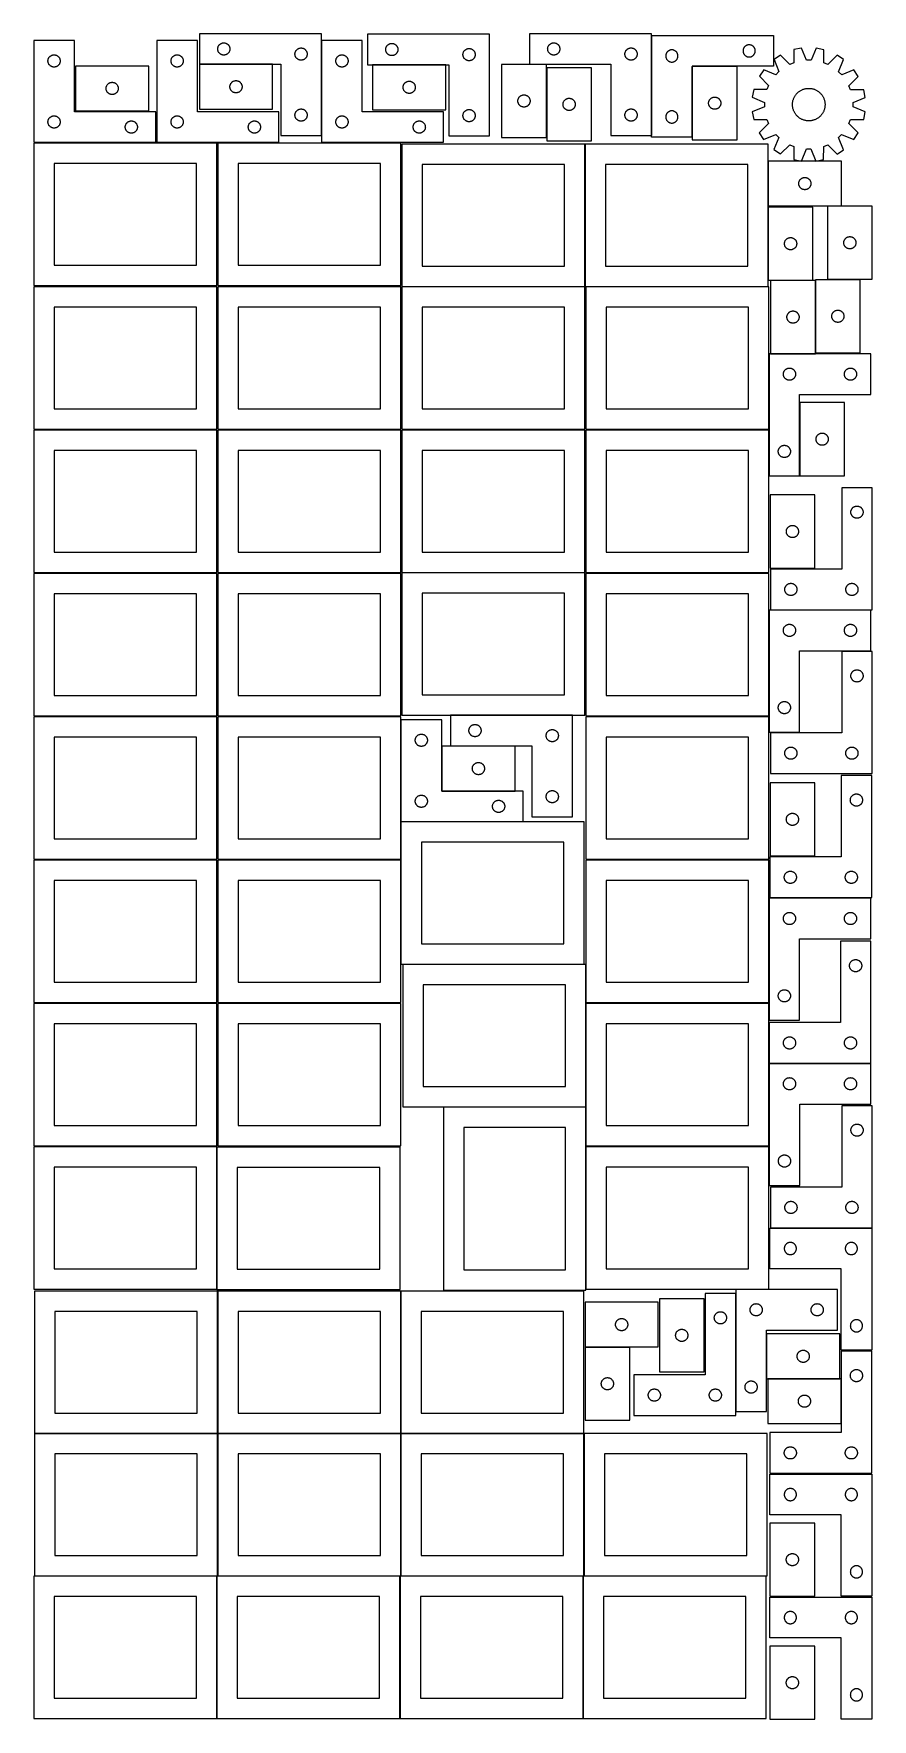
# Model space of a CAD drawing. Header units: millimetres. Extents: x 7 to 1243, y 7 to 2493.
import ezdxf

# ---------------------------------------------------------------- set-up
doc = ezdxf.new("R2010")
doc.units = ezdxf.units.MM
doc.layers.add('COMMON', color=5, linetype='CONTINUOUS', true_color=0x0000ff)
doc.layers.add('CUT', color=7, linetype='CONTINUOUS', true_color=0x000000)

msp = doc.modelspace()

# ---------------------------------------------------------------- linework, layer by layer
at = {"layer": 'COMMON'}
for p, q in [((917.734652, 2490.601626), (917.734652, 2343.450995)), ((358.891291, 2448.338055), (250.891291, 2448.338055)), ((614.410701, 2447.480633), (506.410701, 2447.480633)), ((977.934652, 2340.601626), (977.934652, 2444.96442)), ((1089.903801, 2305.307925), (1089.903801, 2239.307925)), ((1089.903801, 2237.648987), (1089.903801, 2129.648987)), ((1159.635626, 2022.54303), (1159.635626, 2129.374817)), ((1136.395577, 1949.160094), (1136.395577, 1841.160094)), ((621.457728, 1487.87699), (801.457728, 1487.87699)), ((608.510984, 1376.069847), (716.510984, 1376.069847)), ((728.298393, 1330.869847), (548.298393, 1330.869847)), ((1091.431212, 974.298546), (1241.431212, 974.298546)), ((820.983737, 909.790521), (820.983737, 852.604799)), ((820.983737, 851.083864), (820.983737, 641.083864)), ((277.941928, 638.241934), (277.941928, 428.241934)), ((548.141929, 638.241934), (548.141929, 428.241934)), ((819.762865, 555.723081), (885.762865, 555.723081)), ((1195.608289, 508.975309), (1089.404736, 508.975309)), ((1197.504737, 442.875308), (1197.504737, 508.875308)), ((277.841928, 428.141934), (7.841928, 428.141934)), ((277.941928, 428.041933), (277.941928, 218.041933)), ((548.041929, 428.141934), (278.041929, 428.141934)), ((548.141929, 428.041933), (548.141929, 218.041933)), ((818.24193, 428.141934), (548.24193, 428.141934)), ((818.34193, 428.041933), (818.34193, 218.041933)), ((7.841928, 217.941932), (276.520933, 217.941932)), ((276.620933, 217.841932), (276.620933, 7.841932)), ((278.041929, 217.941932), (546.720934, 217.941932)), ((546.820934, 217.841932), (546.820934, 7.841932)), ((548.24193, 217.941932), (816.920935, 217.941932)), ((817.020935, 217.841932), (817.020935, 7.841932)), ((818.441931, 217.941932), (1087.120936, 217.941932))]:
    msp.add_line(p, q, dxfattribs=at)
at = {"layer": 'CUT'}
for p, q in [((430.891291, 2493.438055), (250.891291, 2493.438055)), ((250.891291, 2493.438055), (250.891291, 2448.438055)), ((430.891291, 2343.438055), (430.891291, 2493.438055)), ((678.71319, 2492.580633), (498.71319, 2492.580633)), ((498.71319, 2492.580633), (498.71319, 2447.580633)), ((678.71319, 2342.580633), (678.71319, 2492.580633)), ((917.634651, 2493.450995), (737.634651, 2493.450995)), ((737.634651, 2493.450995), (737.634651, 2448.450995)), ((917.634651, 2343.450995), (917.634651, 2493.450995)), ((917.834652, 2490.601626), (1097.834652, 2490.601626)), ((917.834652, 2340.601626), (917.834652, 2490.601626)), ((1097.834652, 2490.601626), (1097.834652, 2445.601626)), ((66.520933, 2483.251528), (6.520933, 2483.251528)), ((6.520933, 2483.251528), (6.520933, 2333.251528)), ((34.191561, 2461.944861), (34.76512, 2462.078596)), ((34.76512, 2462.078596), (35.346197, 2462.174532)), ((35.346197, 2462.174532), (35.932304, 2462.232259)), ((35.932304, 2462.232259), (36.520933, 2462.251528)), ((36.520933, 2462.251528), (37.109561, 2462.232259)), ((37.109561, 2462.232259), (37.695668, 2462.174532)), ((37.695668, 2462.174532), (38.276745, 2462.078596)), ((38.276745, 2462.078596), (38.850304, 2461.944861)), ((66.520933, 2378.251528), (66.520933, 2483.251528)), ((248.041929, 2483.251528), (188.041929, 2483.251528)), ((188.041929, 2483.251528), (188.041929, 2333.251528)), ((215.712557, 2461.944861), (216.286116, 2462.078596)), ((216.286116, 2462.078596), (216.867193, 2462.174532)), ((216.867193, 2462.174532), (217.4533, 2462.232259)), ((217.4533, 2462.232259), (218.041929, 2462.251528)), ((218.041929, 2462.251528), (218.630557, 2462.232259)), ((218.630557, 2462.232259), (219.216664, 2462.174532)), ((219.216664, 2462.174532), (219.797742, 2462.078596)), ((219.797742, 2462.078596), (220.3713, 2461.944861)), ((248.041929, 2378.251528), (248.041929, 2483.251528)), ((277.891291, 2470.938055), (277.91056, 2471.526683)), ((277.91056, 2470.349427), (277.891291, 2470.938055)), ((277.91056, 2471.526683), (277.968287, 2472.112791)), ((277.968287, 2469.76332), (277.91056, 2470.349427)), ((277.968287, 2472.112791), (278.064223, 2472.693868)), ((278.064223, 2469.182242), (277.968287, 2469.76332)), ((278.064223, 2472.693868), (278.197958, 2473.267427)), ((278.197958, 2468.608684), (278.064223, 2469.182242)), ((278.197958, 2473.267427), (278.36892, 2473.83101)), ((278.36892, 2468.0451), (278.197958, 2468.608684)), ((278.36892, 2473.83101), (278.576375, 2474.382206)), ((278.576375, 2467.493904), (278.36892, 2468.0451)), ((278.576375, 2474.382206), (278.819436, 2474.918653)), ((278.819436, 2466.957457), (278.576375, 2467.493904)), ((278.819436, 2474.918653), (279.097062, 2475.438055)), ((279.097062, 2466.438055), (278.819436, 2466.957457)), ((279.097062, 2475.438055), (279.408064, 2475.938187)), ((279.408064, 2465.937923), (279.097062, 2466.438055)), ((279.408064, 2475.938187), (279.751111, 2476.416908)), ((279.751111, 2465.459202), (279.408064, 2465.937923)), ((279.751111, 2476.416908), (280.124733, 2476.872168)), ((280.124733, 2465.003943), (279.751111, 2465.459202)), ((280.124733, 2476.872168), (280.52733, 2477.302016)), ((280.52733, 2464.574094), (280.124733, 2465.003943)), ((280.52733, 2477.302016), (280.957178, 2477.704614)), ((280.957178, 2464.171497), (280.52733, 2464.574094)), ((280.957178, 2477.704614), (281.412438, 2478.078235)), ((281.412438, 2463.797875), (280.957178, 2464.171497)), ((281.412438, 2478.078235), (281.891159, 2478.421282)), ((281.891159, 2463.454829), (281.412438, 2463.797875)), ((281.891159, 2478.421282), (282.391291, 2478.732284)), ((282.391291, 2463.143827), (281.891159, 2463.454829)), ((282.391291, 2478.732284), (282.910693, 2479.00991)), ((282.910693, 2462.866201), (282.391291, 2463.143827)), ((282.910693, 2479.00991), (283.44714, 2479.252971)), ((283.44714, 2462.623139), (282.910693, 2462.866201)), ((283.44714, 2479.252971), (283.998336, 2479.460426)), ((283.998336, 2462.415684), (283.44714, 2462.623139)), ((283.998336, 2479.460426), (284.561919, 2479.631388)), ((284.561919, 2462.244723), (283.998336, 2462.415684)), ((284.561919, 2479.631388), (285.135478, 2479.765123)), ((285.135478, 2462.110988), (284.561919, 2462.244723)), ((285.135478, 2479.765123), (285.716555, 2479.861059)), ((285.716555, 2462.015052), (285.135478, 2462.110988)), ((285.716555, 2479.861059), (286.302663, 2479.918786)), ((286.302663, 2479.918786), (286.891291, 2479.938055)), ((286.891291, 2479.938055), (287.479919, 2479.918786)), ((287.479919, 2479.918786), (288.066027, 2479.861059)), ((288.066027, 2479.861059), (288.647104, 2479.765123)), ((288.647104, 2462.110988), (288.066027, 2462.015052)), ((288.647104, 2479.765123), (289.220662, 2479.631388)), ((289.220662, 2462.244723), (288.647104, 2462.110988)), ((289.220662, 2479.631388), (289.784246, 2479.460426)), ((289.784246, 2462.415684), (289.220662, 2462.244723)), ((289.784246, 2479.460426), (290.335442, 2479.252971)), ((290.335442, 2462.623139), (289.784246, 2462.415684)), ((290.335442, 2479.252971), (290.871889, 2479.00991)), ((290.871889, 2462.866201), (290.335442, 2462.623139)), ((290.871889, 2479.00991), (291.391291, 2478.732284)), ((291.391291, 2463.143827), (290.871889, 2462.866201)), ((291.391291, 2478.732284), (291.891423, 2478.421282)), ((291.891423, 2463.454829), (291.391291, 2463.143827)), ((291.891423, 2478.421282), (292.370144, 2478.078235)), ((292.370144, 2463.797875), (291.891423, 2463.454829)), ((292.370144, 2478.078235), (292.825403, 2477.704614)), ((292.825403, 2464.171497), (292.370144, 2463.797875)), ((292.825403, 2477.704614), (293.255252, 2477.302016)), ((293.255252, 2464.574094), (292.825403, 2464.171497)), ((293.255252, 2477.302016), (293.657849, 2476.872168)), ((293.657849, 2465.003943), (293.255252, 2464.574094)), ((293.657849, 2476.872168), (294.031471, 2476.416908)), ((294.031471, 2465.459202), (293.657849, 2465.003943)), ((294.031471, 2476.416908), (294.374517, 2475.938187)), ((294.374517, 2465.937923), (294.031471, 2465.459202)), ((294.374517, 2475.938187), (294.685519, 2475.438055)), ((294.685519, 2466.438055), (294.374517, 2465.937923)), ((294.685519, 2475.438055), (294.963145, 2474.918653)), ((294.963145, 2466.957457), (294.685519, 2466.438055)), ((294.963145, 2474.918653), (295.206207, 2474.382206)), ((295.206207, 2467.493904), (294.963145, 2466.957457)), ((295.206207, 2474.382206), (295.413662, 2473.83101)), ((295.413662, 2468.0451), (295.206207, 2467.493904)), ((295.413662, 2473.83101), (295.584623, 2473.267427)), ((295.584623, 2468.608684), (295.413662, 2468.0451)), ((295.584623, 2473.267427), (295.718358, 2472.693868)), ((295.718358, 2469.182242), (295.584623, 2468.608684)), ((295.718358, 2472.693868), (295.814295, 2472.112791)), ((295.814295, 2469.76332), (295.718358, 2469.182242)), ((295.814295, 2472.112791), (295.872021, 2471.526683)), ((295.872021, 2470.349427), (295.814295, 2469.76332)), ((295.872021, 2471.526683), (295.891291, 2470.938055)), ((295.891291, 2470.938055), (295.872021, 2470.349427)), ((391.891291, 2463.438055), (391.91056, 2464.026683)), ((391.91056, 2462.849427), (391.891291, 2463.438055)), ((391.91056, 2464.026683), (391.968287, 2464.612791)), ((391.968287, 2462.26332), (391.91056, 2462.849427)), ((391.968287, 2464.612791), (392.064223, 2465.193868)), ((392.064223, 2461.682242), (391.968287, 2462.26332)), ((392.064223, 2465.193868), (392.197958, 2465.767427)), ((392.197958, 2465.767427), (392.36892, 2466.33101)), ((392.36892, 2466.33101), (392.576375, 2466.882206)), ((392.576375, 2466.882206), (392.819436, 2467.418653)), ((392.819436, 2467.418653), (393.097062, 2467.938055)), ((393.097062, 2467.938055), (393.408064, 2468.438187)), ((393.408064, 2468.438187), (393.751111, 2468.916908)), ((393.751111, 2468.916908), (394.124733, 2469.372168)), ((394.124733, 2469.372168), (394.52733, 2469.802016)), ((394.52733, 2469.802016), (394.957178, 2470.204614)), ((394.957178, 2470.204614), (395.412438, 2470.578235)), ((395.412438, 2470.578235), (395.891159, 2470.921282)), ((395.891159, 2470.921282), (396.391291, 2471.232284)), ((396.391291, 2471.232284), (396.910693, 2471.50991)), ((396.910693, 2471.50991), (397.44714, 2471.752971)), ((397.44714, 2471.752971), (397.998336, 2471.960426)), ((397.998336, 2471.960426), (398.561919, 2472.131388)), ((398.561919, 2472.131388), (399.135478, 2472.265123)), ((399.135478, 2472.265123), (399.716555, 2472.361059)), ((399.716555, 2472.361059), (400.302663, 2472.418786)), ((400.302663, 2472.418786), (400.891291, 2472.438055)), ((400.891291, 2472.438055), (401.479919, 2472.418786)), ((401.479919, 2472.418786), (402.066027, 2472.361059)), ((402.066027, 2472.361059), (402.647104, 2472.265123)), ((402.647104, 2472.265123), (403.220662, 2472.131388)), ((403.220662, 2472.131388), (403.784246, 2471.960426)), ((403.784246, 2471.960426), (404.335442, 2471.752971)), ((404.335442, 2471.752971), (404.871889, 2471.50991)), ((404.871889, 2471.50991), (405.391291, 2471.232284)), ((405.391291, 2471.232284), (405.891423, 2470.921282)), ((405.891423, 2470.921282), (406.370144, 2470.578235)), ((406.370144, 2470.578235), (406.825403, 2470.204614)), ((406.825403, 2470.204614), (407.255252, 2469.802016)), ((407.255252, 2469.802016), (407.657849, 2469.372168)), ((407.657849, 2469.372168), (408.031471, 2468.916908)), ((408.031471, 2468.916908), (408.374517, 2468.438187)), ((408.374517, 2468.438187), (408.685519, 2467.938055)), ((408.685519, 2467.938055), (408.963145, 2467.418653)), ((408.963145, 2467.418653), (409.206207, 2466.882206)), ((409.206207, 2466.882206), (409.413662, 2466.33101)), ((409.413662, 2466.33101), (409.584623, 2465.767427)), ((409.584623, 2465.767427), (409.718358, 2465.193868)), ((409.718358, 2465.193868), (409.814295, 2464.612791)), ((409.814295, 2462.26332), (409.718358, 2461.682242)), ((409.814295, 2464.612791), (409.872021, 2464.026683)), ((409.872021, 2462.849427), (409.814295, 2462.26332)), ((409.872021, 2464.026683), (409.891291, 2463.438055)), ((409.891291, 2463.438055), (409.872021, 2462.849427)), ((491.201719, 2483.251528), (431.201719, 2483.251528)), ((431.201719, 2483.251528), (431.201719, 2333.251528)), ((458.872347, 2461.944861), (459.445906, 2462.078596)), ((459.445906, 2462.078596), (460.026983, 2462.174532)), ((460.026983, 2462.174532), (460.613091, 2462.232259)), ((460.613091, 2462.232259), (461.201719, 2462.251528)), ((461.201719, 2462.251528), (461.790347, 2462.232259)), ((461.790347, 2462.232259), (462.376454, 2462.174532)), ((462.376454, 2462.174532), (462.957532, 2462.078596)), ((462.957532, 2462.078596), (463.53109, 2461.944861)), ((491.201719, 2378.251528), (491.201719, 2483.251528)), ((525.71319, 2470.080633), (525.73246, 2470.669262)), ((525.73246, 2469.492005), (525.71319, 2470.080633)), ((525.73246, 2470.669262), (525.790186, 2471.255369)), ((525.790186, 2468.905898), (525.73246, 2469.492005)), ((525.790186, 2471.255369), (525.886123, 2471.836446)), ((525.886123, 2468.324821), (525.790186, 2468.905898)), ((525.886123, 2471.836446), (526.019858, 2472.410005)), ((526.019858, 2467.751262), (525.886123, 2468.324821)), ((526.019858, 2472.410005), (526.190819, 2472.973589)), ((526.190819, 2467.187678), (526.019858, 2467.751262)), ((526.190819, 2472.973589), (526.398274, 2473.524784)), ((526.398274, 2466.636483), (526.190819, 2467.187678)), ((526.398274, 2473.524784), (526.641336, 2474.061232)), ((526.641336, 2466.100035), (526.398274, 2466.636483)), ((526.641336, 2474.061232), (526.918962, 2474.580633)), ((526.918962, 2465.580633), (526.641336, 2466.100035)), ((526.918962, 2474.580633), (527.229964, 2475.080766)), ((527.229964, 2465.080501), (526.918962, 2465.580633)), ((527.229964, 2475.080766), (527.57301, 2475.559486)), ((527.57301, 2464.601781), (527.229964, 2465.080501)), ((527.57301, 2475.559486), (527.946632, 2476.014746)), ((527.946632, 2464.146521), (527.57301, 2464.601781)), ((527.946632, 2476.014746), (528.349229, 2476.444594)), ((528.349229, 2463.716672), (527.946632, 2464.146521)), ((528.349229, 2476.444594), (528.779078, 2476.847192)), ((528.779078, 2463.314075), (528.349229, 2463.716672)), ((528.779078, 2476.847192), (529.234337, 2477.220813)), ((529.234337, 2462.940453), (528.779078, 2463.314075)), ((529.234337, 2477.220813), (529.713058, 2477.56386)), ((529.713058, 2462.597407), (529.234337, 2462.940453)), ((529.713058, 2477.56386), (530.21319, 2477.874862)), ((530.21319, 2462.286405), (529.713058, 2462.597407)), ((530.21319, 2477.874862), (530.732592, 2478.152488)), ((530.732592, 2462.008779), (530.21319, 2462.286405)), ((530.732592, 2478.152488), (531.269039, 2478.395549)), ((531.269039, 2478.395549), (531.820235, 2478.603005)), ((531.820235, 2478.603005), (532.383819, 2478.773966)), ((532.383819, 2478.773966), (532.957377, 2478.907701)), ((532.957377, 2478.907701), (533.538454, 2479.003637)), ((533.538454, 2479.003637), (534.124562, 2479.061364)), ((534.124562, 2479.061364), (534.71319, 2479.080633)), ((534.71319, 2479.080633), (535.301818, 2479.061364)), ((535.301818, 2479.061364), (535.887926, 2479.003637)), ((535.887926, 2479.003637), (536.469003, 2478.907701)), ((536.469003, 2478.907701), (537.042562, 2478.773966)), ((537.042562, 2478.773966), (537.606145, 2478.603005)), ((537.606145, 2478.603005), (538.157341, 2478.395549)), ((538.157341, 2478.395549), (538.693788, 2478.152488)), ((538.693788, 2478.152488), (539.21319, 2477.874862)), ((539.21319, 2462.286405), (538.693788, 2462.008779)), ((539.21319, 2477.874862), (539.713322, 2477.56386)), ((539.713322, 2462.597407), (539.21319, 2462.286405)), ((539.713322, 2477.56386), (540.192043, 2477.220813)), ((540.192043, 2462.940453), (539.713322, 2462.597407)), ((540.192043, 2477.220813), (540.647303, 2476.847192)), ((540.647303, 2463.314075), (540.192043, 2462.940453)), ((540.647303, 2476.847192), (541.077151, 2476.444594)), ((541.077151, 2463.716672), (540.647303, 2463.314075)), ((541.077151, 2476.444594), (541.479748, 2476.014746)), ((541.479748, 2464.146521), (541.077151, 2463.716672)), ((541.479748, 2476.014746), (541.85337, 2475.559486)), ((541.85337, 2464.601781), (541.479748, 2464.146521)), ((541.85337, 2475.559486), (542.196417, 2475.080766)), ((542.196417, 2465.080501), (541.85337, 2464.601781)), ((542.196417, 2475.080766), (542.507419, 2474.580633)), ((542.507419, 2465.580633), (542.196417, 2465.080501)), ((542.507419, 2474.580633), (542.785045, 2474.061232)), ((542.785045, 2466.100035), (542.507419, 2465.580633)), ((542.785045, 2474.061232), (543.028106, 2473.524784)), ((543.028106, 2466.636483), (542.785045, 2466.100035)), ((543.028106, 2473.524784), (543.235561, 2472.973589)), ((543.235561, 2467.187678), (543.028106, 2466.636483)), ((543.235561, 2472.973589), (543.406523, 2472.410005)), ((543.406523, 2467.751262), (543.235561, 2467.187678)), ((543.406523, 2472.410005), (543.540258, 2471.836446)), ((543.540258, 2468.324821), (543.406523, 2467.751262)), ((543.540258, 2471.836446), (543.636194, 2471.255369)), ((543.636194, 2468.905898), (543.540258, 2468.324821)), ((543.636194, 2471.255369), (543.693921, 2470.669262)), ((543.693921, 2469.492005), (543.636194, 2468.905898)), ((543.693921, 2470.669262), (543.71319, 2470.080633)), ((543.71319, 2470.080633), (543.693921, 2469.492005)), ((639.71319, 2462.580633), (639.73246, 2463.169262)), ((639.73246, 2461.992005), (639.71319, 2462.580633)), ((639.73246, 2463.169262), (639.790186, 2463.755369)), ((639.790186, 2463.755369), (639.886123, 2464.336446)), ((639.886123, 2464.336446), (640.019858, 2464.910005)), ((640.019858, 2464.910005), (640.190819, 2465.473589)), ((640.190819, 2465.473589), (640.398274, 2466.024784)), ((640.398274, 2466.024784), (640.641336, 2466.561232)), ((640.641336, 2466.561232), (640.918962, 2467.080633)), ((640.918962, 2467.080633), (641.229964, 2467.580766)), ((641.229964, 2467.580766), (641.57301, 2468.059486)), ((641.57301, 2468.059486), (641.946632, 2468.514746)), ((641.946632, 2468.514746), (642.349229, 2468.944594)), ((642.349229, 2468.944594), (642.779078, 2469.347192)), ((642.779078, 2469.347192), (643.234337, 2469.720813)), ((643.234337, 2469.720813), (643.713058, 2470.06386)), ((643.713058, 2470.06386), (644.21319, 2470.374862)), ((644.21319, 2470.374862), (644.732592, 2470.652488)), ((644.732592, 2470.652488), (645.269039, 2470.895549)), ((645.269039, 2470.895549), (645.820235, 2471.103005)), ((645.820235, 2471.103005), (646.383819, 2471.273966)), ((646.383819, 2471.273966), (646.957377, 2471.407701)), ((646.957377, 2471.407701), (647.538454, 2471.503637)), ((647.538454, 2471.503637), (648.124562, 2471.561364)), ((648.124562, 2471.561364), (648.71319, 2471.580633)), ((648.71319, 2471.580633), (649.301818, 2471.561364)), ((649.301818, 2471.561364), (649.887926, 2471.503637)), ((649.887926, 2471.503637), (650.469003, 2471.407701)), ((650.469003, 2471.407701), (651.042562, 2471.273966)), ((651.042562, 2471.273966), (651.606145, 2471.103005)), ((651.606145, 2471.103005), (652.157341, 2470.895549)), ((652.157341, 2470.895549), (652.693788, 2470.652488)), ((652.693788, 2470.652488), (653.21319, 2470.374862)), ((653.21319, 2470.374862), (653.713322, 2470.06386)), ((653.713322, 2470.06386), (654.192043, 2469.720813)), ((654.192043, 2469.720813), (654.647303, 2469.347192)), ((654.647303, 2469.347192), (655.077151, 2468.944594)), ((655.077151, 2468.944594), (655.479748, 2468.514746)), ((655.479748, 2468.514746), (655.85337, 2468.059486)), ((655.85337, 2468.059486), (656.196417, 2467.580766)), ((656.196417, 2467.580766), (656.507419, 2467.080633)), ((656.507419, 2467.080633), (656.785045, 2466.561232)), ((656.785045, 2466.561232), (657.028106, 2466.024784)), ((657.028106, 2466.024784), (657.235561, 2465.473589)), ((657.235561, 2465.473589), (657.406523, 2464.910005)), ((657.406523, 2464.910005), (657.540258, 2464.336446)), ((657.540258, 2464.336446), (657.636194, 2463.755369)), ((657.636194, 2463.755369), (657.693921, 2463.169262)), ((657.693921, 2463.169262), (657.71319, 2462.580633)), ((657.71319, 2462.580633), (657.693921, 2461.992005)), ((764.634651, 2470.950995), (764.653921, 2471.539623)), ((764.653921, 2470.362367), (764.634651, 2470.950995)), ((764.653921, 2471.539623), (764.711647, 2472.12573)), ((764.711647, 2469.776259), (764.653921, 2470.362367)), ((764.711647, 2472.12573), (764.807583, 2472.706808)), ((764.807583, 2469.195182), (764.711647, 2469.776259)), ((764.807583, 2472.706808), (764.941318, 2473.280366)), ((764.941318, 2468.621623), (764.807583, 2469.195182)), ((764.941318, 2473.280366), (765.11228, 2473.84395)), ((765.11228, 2468.05804), (764.941318, 2468.621623)), ((765.11228, 2473.84395), (765.319735, 2474.395146)), ((765.319735, 2467.506844), (765.11228, 2468.05804)), ((765.319735, 2474.395146), (765.562796, 2474.931593)), ((765.562796, 2466.970397), (765.319735, 2467.506844)), ((765.562796, 2474.931593), (765.840422, 2475.450995)), ((765.840422, 2466.450995), (765.562796, 2466.970397)), ((765.840422, 2475.450995), (766.151424, 2475.951127)), ((766.151424, 2465.950863), (765.840422, 2466.450995)), ((766.151424, 2475.951127), (766.494471, 2476.429848)), ((766.494471, 2465.472142), (766.151424, 2465.950863)), ((766.494471, 2476.429848), (766.868093, 2476.885107)), ((766.868093, 2465.016882), (766.494471, 2465.472142)), ((766.868093, 2476.885107), (767.27069, 2477.314956)), ((767.27069, 2464.587034), (766.868093, 2465.016882)), ((767.27069, 2477.314956), (767.700539, 2477.717553)), ((767.700539, 2464.184436), (767.27069, 2464.587034)), ((767.700539, 2477.717553), (768.155798, 2478.091175)), ((768.155798, 2463.810815), (767.700539, 2464.184436)), ((768.155798, 2478.091175), (768.634519, 2478.434221)), ((768.634519, 2463.467768), (768.155798, 2463.810815)), ((768.634519, 2478.434221), (769.134651, 2478.745223)), ((769.134651, 2463.156766), (768.634519, 2463.467768)), ((769.134651, 2478.745223), (769.654053, 2479.022849)), ((769.654053, 2462.87914), (769.134651, 2463.156766)), ((769.654053, 2479.022849), (770.1905, 2479.265911)), ((770.1905, 2462.636079), (769.654053, 2462.87914)), ((770.1905, 2479.265911), (770.741696, 2479.473366)), ((770.741696, 2462.428624), (770.1905, 2462.636079)), ((770.741696, 2479.473366), (771.30528, 2479.644327)), ((771.30528, 2462.257662), (770.741696, 2462.428624)), ((771.30528, 2479.644327), (771.878838, 2479.778062)), ((771.878838, 2462.123927), (771.30528, 2462.257662)), ((771.878838, 2479.778062), (772.459915, 2479.873998)), ((772.459915, 2462.027991), (771.878838, 2462.123927)), ((772.459915, 2479.873998), (773.046023, 2479.931725)), ((773.046023, 2479.931725), (773.634651, 2479.950995)), ((773.634651, 2479.950995), (774.223279, 2479.931725)), ((774.223279, 2479.931725), (774.809387, 2479.873998)), ((774.809387, 2479.873998), (775.390464, 2479.778062)), ((775.390464, 2462.123927), (774.809387, 2462.027991)), ((775.390464, 2479.778062), (775.964022, 2479.644327)), ((775.964022, 2462.257662), (775.390464, 2462.123927)), ((775.964022, 2479.644327), (776.527606, 2479.473366)), ((776.527606, 2462.428624), (775.964022, 2462.257662)), ((776.527606, 2479.473366), (777.078802, 2479.265911)), ((777.078802, 2462.636079), (776.527606, 2462.428624)), ((777.078802, 2479.265911), (777.615249, 2479.022849)), ((777.615249, 2462.87914), (777.078802, 2462.636079)), ((777.615249, 2479.022849), (778.134651, 2478.745223)), ((778.134651, 2463.156766), (777.615249, 2462.87914)), ((778.134651, 2478.745223), (778.634783, 2478.434221)), ((778.634783, 2463.467768), (778.134651, 2463.156766)), ((778.634783, 2478.434221), (779.113504, 2478.091175)), ((779.113504, 2463.810815), (778.634783, 2463.467768)), ((779.113504, 2478.091175), (779.568763, 2477.717553)), ((779.568763, 2464.184436), (779.113504, 2463.810815)), ((779.568763, 2477.717553), (779.998612, 2477.314956)), ((779.998612, 2464.587034), (779.568763, 2464.184436)), ((779.998612, 2477.314956), (780.401209, 2476.885107)), ((780.401209, 2465.016882), (779.998612, 2464.587034)), ((780.401209, 2476.885107), (780.774831, 2476.429848)), ((780.774831, 2465.472142), (780.401209, 2465.016882)), ((780.774831, 2476.429848), (781.117877, 2475.951127)), ((781.117877, 2465.950863), (780.774831, 2465.472142)), ((781.117877, 2475.951127), (781.42888, 2475.450995)), ((781.42888, 2466.450995), (781.117877, 2465.950863)), ((781.42888, 2475.450995), (781.706506, 2474.931593)), ((781.706506, 2466.970397), (781.42888, 2466.450995)), ((781.706506, 2474.931593), (781.949567, 2474.395146)), ((781.949567, 2467.506844), (781.706506, 2466.970397)), ((781.949567, 2474.395146), (782.157022, 2473.84395)), ((782.157022, 2468.05804), (781.949567, 2467.506844)), ((782.157022, 2473.84395), (782.327983, 2473.280366)), ((782.327983, 2468.621623), (782.157022, 2468.05804)), ((782.327983, 2473.280366), (782.461718, 2472.706808)), ((782.461718, 2469.195182), (782.327983, 2468.621623)), ((782.461718, 2472.706808), (782.557655, 2472.12573)), ((782.557655, 2469.776259), (782.461718, 2469.195182)), ((782.557655, 2472.12573), (782.615381, 2471.539623)), ((782.615381, 2470.362367), (782.557655, 2469.776259)), ((782.615381, 2471.539623), (782.634651, 2470.950995)), ((782.634651, 2470.950995), (782.615381, 2470.362367)), ((878.634651, 2463.450995), (878.653921, 2464.039623)), ((878.653921, 2462.862367), (878.634651, 2463.450995)), ((878.653921, 2464.039623), (878.711647, 2464.62573)), ((878.711647, 2462.276259), (878.653921, 2462.862367)), ((878.711647, 2464.62573), (878.807583, 2465.206808)), ((878.807583, 2461.695182), (878.711647, 2462.276259)), ((878.807583, 2465.206808), (878.941318, 2465.780366)), ((878.941318, 2465.780366), (879.11228, 2466.34395)), ((879.11228, 2466.34395), (879.319735, 2466.895146)), ((879.319735, 2466.895146), (879.562796, 2467.431593)), ((879.562796, 2467.431593), (879.840422, 2467.950995)), ((879.840422, 2467.950995), (880.151424, 2468.451127)), ((880.151424, 2468.451127), (880.494471, 2468.929848)), ((880.494471, 2468.929848), (880.868093, 2469.385107)), ((880.868093, 2469.385107), (881.27069, 2469.814956)), ((881.27069, 2469.814956), (881.700539, 2470.217553)), ((881.700539, 2470.217553), (882.155798, 2470.591175)), ((882.155798, 2470.591175), (882.634519, 2470.934221)), ((882.634519, 2470.934221), (883.134651, 2471.245223)), ((883.134651, 2471.245223), (883.654053, 2471.522849)), ((883.654053, 2471.522849), (884.1905, 2471.765911)), ((884.1905, 2471.765911), (884.741696, 2471.973366)), ((884.741696, 2471.973366), (885.30528, 2472.144327)), ((885.30528, 2472.144327), (885.878838, 2472.278062)), ((885.878838, 2472.278062), (886.459915, 2472.373998)), ((886.459915, 2472.373998), (887.046023, 2472.431725)), ((887.046023, 2472.431725), (887.634651, 2472.450995)), ((887.634651, 2472.450995), (888.223279, 2472.431725)), ((888.223279, 2472.431725), (888.809387, 2472.373998)), ((888.809387, 2472.373998), (889.390464, 2472.278062)), ((889.390464, 2472.278062), (889.964022, 2472.144327)), ((889.964022, 2472.144327), (890.527606, 2471.973366)), ((890.527606, 2471.973366), (891.078802, 2471.765911)), ((891.078802, 2471.765911), (891.615249, 2471.522849)), ((891.615249, 2471.522849), (892.134651, 2471.245223)), ((892.134651, 2471.245223), (892.634783, 2470.934221)), ((892.634783, 2470.934221), (893.113504, 2470.591175)), ((893.113504, 2470.591175), (893.568763, 2470.217553)), ((893.568763, 2470.217553), (893.998612, 2469.814956)), ((893.998612, 2469.814956), (894.401209, 2469.385107)), ((894.401209, 2469.385107), (894.774831, 2468.929848)), ((894.774831, 2468.929848), (895.117877, 2468.451127)), ((895.117877, 2468.451127), (895.42888, 2467.950995)), ((895.42888, 2467.950995), (895.706506, 2467.431593)), ((895.706506, 2467.431593), (895.949567, 2466.895146)), ((895.949567, 2466.895146), (896.157022, 2466.34395)), ((896.157022, 2466.34395), (896.327983, 2465.780366)), ((896.327983, 2465.780366), (896.461718, 2465.206808)), ((896.461718, 2465.206808), (896.557655, 2464.62573)), ((896.557655, 2462.276259), (896.461718, 2461.695182)), ((896.557655, 2464.62573), (896.615381, 2464.039623)), ((896.615381, 2462.862367), (896.557655, 2462.276259)), ((896.615381, 2464.039623), (896.634651, 2463.450995)), ((896.634651, 2463.450995), (896.615381, 2462.862367)), ((939.007584, 2462.357439), (938.911648, 2461.776362)), ((939.141319, 2462.930997), (939.007584, 2462.357439)), ((939.312281, 2463.494581), (939.141319, 2462.930997)), ((939.519736, 2464.045777), (939.312281, 2463.494581)), ((939.762797, 2464.582224), (939.519736, 2464.045777)), ((940.040423, 2465.101626), (939.762797, 2464.582224)), ((940.351425, 2465.601758), (940.040423, 2465.101626)), ((940.694472, 2466.080479), (940.351425, 2465.601758)), ((941.068094, 2466.535738), (940.694472, 2466.080479)), ((941.470691, 2466.965587), (941.068094, 2466.535738)), ((941.90054, 2467.368184), (941.470691, 2466.965587)), ((942.355799, 2467.741806), (941.90054, 2467.368184)), ((942.83452, 2468.084852), (942.355799, 2467.741806)), ((943.334652, 2468.395855), (942.83452, 2468.084852)), ((943.854054, 2468.673481), (943.334652, 2468.395855)), ((944.390501, 2468.916542), (943.854054, 2468.673481)), ((944.941697, 2469.123997), (944.390501, 2468.916542)), ((945.505281, 2469.294958), (944.941697, 2469.123997)), ((946.078839, 2469.428693), (945.505281, 2469.294958)), ((946.659916, 2469.52463), (946.078839, 2469.428693)), ((947.246024, 2469.582356), (946.659916, 2469.52463)), ((947.834652, 2469.601626), (947.246024, 2469.582356)), ((948.42328, 2469.582356), (947.834652, 2469.601626)), ((949.009388, 2469.52463), (948.42328, 2469.582356)), ((949.590465, 2469.428693), (949.009388, 2469.52463)), ((950.164023, 2469.294958), (949.590465, 2469.428693)), ((950.727607, 2469.123997), (950.164023, 2469.294958)), ((951.278803, 2468.916542), (950.727607, 2469.123997)), ((951.81525, 2468.673481), (951.278803, 2468.916542)), ((952.334652, 2468.395855), (951.81525, 2468.673481)), ((952.834784, 2468.084852), (952.334652, 2468.395855)), ((953.313505, 2467.741806), (952.834784, 2468.084852)), ((953.768764, 2467.368184), (953.313505, 2467.741806)), ((954.198613, 2466.965587), (953.768764, 2467.368184)), ((954.60121, 2466.535738), (954.198613, 2466.965587)), ((954.974832, 2466.080479), (954.60121, 2466.535738)), ((955.317878, 2465.601758), (954.974832, 2466.080479)), ((955.628881, 2465.101626), (955.317878, 2465.601758)), ((955.906507, 2464.582224), (955.628881, 2465.101626)), ((956.149568, 2464.045777), (955.906507, 2464.582224)), ((956.357023, 2463.494581), (956.149568, 2464.045777)), ((956.527984, 2462.930997), (956.357023, 2463.494581)), ((956.661719, 2462.357439), (956.527984, 2462.930997)), ((956.757656, 2461.776362), (956.661719, 2462.357439)), ((1052.853922, 2468.690254), (1052.834652, 2468.101626)), ((1052.834652, 2468.101626), (1052.853922, 2467.512998)), ((1052.911648, 2469.276362), (1052.853922, 2468.690254)), ((1052.853922, 2467.512998), (1052.911648, 2466.92689)), ((1053.007584, 2469.857439), (1052.911648, 2469.276362)), ((1052.911648, 2466.92689), (1053.007584, 2466.345813)), ((1053.141319, 2470.430997), (1053.007584, 2469.857439)), ((1053.007584, 2466.345813), (1053.141319, 2465.772255)), ((1053.312281, 2470.994581), (1053.141319, 2470.430997)), ((1053.141319, 2465.772255), (1053.312281, 2465.208671)), ((1053.519736, 2471.545777), (1053.312281, 2470.994581)), ((1053.312281, 2465.208671), (1053.519736, 2464.657475)), ((1053.762797, 2472.082224), (1053.519736, 2471.545777)), ((1053.519736, 2464.657475), (1053.762797, 2464.121028)), ((1054.040423, 2472.601626), (1053.762797, 2472.082224)), ((1053.762797, 2464.121028), (1054.040423, 2463.601626)), ((1054.351425, 2473.101758), (1054.040423, 2472.601626)), ((1054.040423, 2463.601626), (1054.351425, 2463.101494)), ((1054.694472, 2473.580479), (1054.351425, 2473.101758)), ((1054.351425, 2463.101494), (1054.694472, 2462.622773)), ((1055.068094, 2474.035738), (1054.694472, 2473.580479)), ((1054.694472, 2462.622773), (1055.068094, 2462.167514)), ((1055.470691, 2474.465587), (1055.068094, 2474.035738)), ((1055.068094, 2462.167514), (1055.470691, 2461.737665)), ((1055.90054, 2474.868184), (1055.470691, 2474.465587)), ((1056.355799, 2475.241806), (1055.90054, 2474.868184)), ((1056.83452, 2475.584852), (1056.355799, 2475.241806)), ((1057.334652, 2475.895855), (1056.83452, 2475.584852)), ((1057.854054, 2476.173481), (1057.334652, 2475.895855)), ((1058.390501, 2476.416542), (1057.854054, 2476.173481)), ((1058.941697, 2476.623997), (1058.390501, 2476.416542)), ((1059.505281, 2476.794958), (1058.941697, 2476.623997)), ((1060.078839, 2476.928693), (1059.505281, 2476.794958)), ((1060.659916, 2477.02463), (1060.078839, 2476.928693)), ((1061.246024, 2477.082356), (1060.659916, 2477.02463)), ((1061.834652, 2477.101626), (1061.246024, 2477.082356)), ((1062.42328, 2477.082356), (1061.834652, 2477.101626)), ((1063.009388, 2477.02463), (1062.42328, 2477.082356)), ((1063.590465, 2476.928693), (1063.009388, 2477.02463)), ((1064.164023, 2476.794958), (1063.590465, 2476.928693)), ((1064.727607, 2476.623997), (1064.164023, 2476.794958)), ((1065.278803, 2476.416542), (1064.727607, 2476.623997)), ((1065.81525, 2476.173481), (1065.278803, 2476.416542)), ((1066.334652, 2475.895855), (1065.81525, 2476.173481)), ((1066.834784, 2475.584852), (1066.334652, 2475.895855)), ((1067.313505, 2475.241806), (1066.834784, 2475.584852)), ((1067.768764, 2474.868184), (1067.313505, 2475.241806)), ((1068.198613, 2474.465587), (1067.768764, 2474.868184)), ((1068.60121, 2474.035738), (1068.198613, 2474.465587)), ((1068.198613, 2461.737665), (1068.60121, 2462.167514)), ((1068.974832, 2473.580479), (1068.60121, 2474.035738)), ((1068.60121, 2462.167514), (1068.974832, 2462.622773)), ((1069.317878, 2473.101758), (1068.974832, 2473.580479)), ((1068.974832, 2462.622773), (1069.317878, 2463.101494)), ((1069.628881, 2472.601626), (1069.317878, 2473.101758)), ((1069.317878, 2463.101494), (1069.628881, 2463.601626)), ((1069.906507, 2472.082224), (1069.628881, 2472.601626)), ((1069.628881, 2463.601626), (1069.906507, 2464.121028)), ((1070.149568, 2471.545777), (1069.906507, 2472.082224)), ((1069.906507, 2464.121028), (1070.149568, 2464.657475)), ((1070.357023, 2470.994581), (1070.149568, 2471.545777)), ((1070.149568, 2464.657475), (1070.357023, 2465.208671)), ((1070.527984, 2470.430997), (1070.357023, 2470.994581)), ((1070.357023, 2465.208671), (1070.527984, 2465.772255)), ((1070.661719, 2469.857439), (1070.527984, 2470.430997)), ((1070.527984, 2465.772255), (1070.661719, 2466.345813)), ((1070.757656, 2469.276362), (1070.661719, 2469.857439)), ((1070.661719, 2466.345813), (1070.757656, 2466.92689)), ((1070.815382, 2468.690254), (1070.757656, 2469.276362)), ((1070.757656, 2466.92689), (1070.815382, 2467.512998)), ((1070.834652, 2468.101626), (1070.815382, 2468.690254)), ((1070.815382, 2467.512998), (1070.834652, 2468.101626)), ((1127.896672, 2469.954046), (1127.804572, 2450.577929)), ((1139.2142, 2472.189895), (1127.896672, 2469.954046)), ((1146.66756, 2454.304431), (1139.2142, 2472.189895)), ((1160.597391, 2472.161995), (1153.097383, 2454.296041)), ((1171.909046, 2469.896619), (1160.597391, 2472.161995)), ((1171.950581, 2450.520327), (1171.909046, 2469.896619)), ((27.520933, 2453.251528), (27.540202, 2453.840156)), ((27.540202, 2452.6629), (27.520933, 2453.251528)), ((27.540202, 2453.840156), (27.597929, 2454.426264)), ((27.597929, 2452.076793), (27.540202, 2452.6629)), ((27.597929, 2454.426264), (27.693865, 2455.007341)), ((27.693865, 2451.495715), (27.597929, 2452.076793)), ((27.693865, 2455.007341), (27.8276, 2455.5809)), ((27.8276, 2450.922157), (27.693865, 2451.495715)), ((27.8276, 2455.5809), (27.998561, 2456.144483)), ((27.998561, 2450.358573), (27.8276, 2450.922157)), ((27.998561, 2456.144483), (28.206017, 2456.695679)), ((28.206017, 2449.807377), (27.998561, 2450.358573)), ((28.206017, 2456.695679), (28.449078, 2457.232127)), ((28.449078, 2449.27093), (28.206017, 2449.807377)), ((28.449078, 2457.232127), (28.726704, 2457.751528)), ((28.726704, 2448.751528), (28.449078, 2449.27093)), ((28.726704, 2457.751528), (29.037706, 2458.25166)), ((29.037706, 2448.251396), (28.726704, 2448.751528)), ((29.037706, 2458.25166), (29.380752, 2458.730381)), ((29.380752, 2447.772675), (29.037706, 2448.251396)), ((29.380752, 2458.730381), (29.754374, 2459.185641)), ((29.754374, 2447.317416), (29.380752, 2447.772675)), ((29.754374, 2459.185641), (30.156972, 2459.615489)), ((30.156972, 2446.887567), (29.754374, 2447.317416)), ((30.156972, 2459.615489), (30.58682, 2460.018087)), ((30.58682, 2446.48497), (30.156972, 2446.887567)), ((30.58682, 2460.018087), (31.04208, 2460.391708)), ((31.04208, 2446.111348), (30.58682, 2446.48497)), ((31.04208, 2460.391708), (31.5208, 2460.734755)), ((31.5208, 2445.768302), (31.04208, 2446.111348)), ((31.5208, 2460.734755), (32.020933, 2461.045757)), ((32.020933, 2445.4573), (31.5208, 2445.768302)), ((32.020933, 2461.045757), (32.540334, 2461.323383)), ((32.540334, 2445.179674), (32.020933, 2445.4573)), ((32.540334, 2461.323383), (33.076782, 2461.566444)), ((33.076782, 2444.936613), (32.540334, 2445.179674)), ((33.076782, 2461.566444), (33.627977, 2461.773899)), ((33.627977, 2444.729157), (33.076782, 2444.936613)), ((33.627977, 2461.773899), (34.191561, 2461.944861)), ((34.191561, 2444.558196), (33.627977, 2444.729157)), ((34.76512, 2444.424461), (34.191561, 2444.558196)), ((35.346197, 2444.328525), (34.76512, 2444.424461)), ((35.932304, 2444.270798), (35.346197, 2444.328525)), ((36.520933, 2444.251528), (35.932304, 2444.270798)), ((37.109561, 2444.270798), (36.520933, 2444.251528)), ((37.695668, 2444.328525), (37.109561, 2444.270798)), ((38.276745, 2444.424461), (37.695668, 2444.328525)), ((38.850304, 2444.558196), (38.276745, 2444.424461)), ((38.850304, 2461.944861), (39.413888, 2461.773899)), ((39.413888, 2444.729157), (38.850304, 2444.558196)), ((39.413888, 2461.773899), (39.965083, 2461.566444)), ((39.965083, 2444.936613), (39.413888, 2444.729157)), ((39.965083, 2461.566444), (40.501531, 2461.323383)), ((40.501531, 2445.179674), (39.965083, 2444.936613)), ((40.501531, 2461.323383), (41.020933, 2461.045757)), ((41.020933, 2445.4573), (40.501531, 2445.179674)), ((41.020933, 2461.045757), (41.521065, 2460.734755)), ((41.521065, 2445.768302), (41.020933, 2445.4573)), ((41.521065, 2460.734755), (41.999785, 2460.391708)), ((41.999785, 2446.111348), (41.521065, 2445.768302)), ((41.999785, 2460.391708), (42.455045, 2460.018087)), ((42.455045, 2446.48497), (41.999785, 2446.111348)), ((42.455045, 2460.018087), (42.884894, 2459.615489)), ((42.884894, 2446.887567), (42.455045, 2446.48497)), ((42.884894, 2459.615489), (43.287491, 2459.185641)), ((43.287491, 2447.317416), (42.884894, 2446.887567)), ((43.287491, 2459.185641), (43.661113, 2458.730381)), ((43.661113, 2447.772675), (43.287491, 2447.317416)), ((43.661113, 2458.730381), (44.004159, 2458.25166)), ((44.004159, 2448.251396), (43.661113, 2447.772675)), ((44.004159, 2458.25166), (44.315161, 2457.751528)), ((44.315161, 2448.751528), (44.004159, 2448.251396)), ((44.315161, 2457.751528), (44.592787, 2457.232127)), ((44.592787, 2449.27093), (44.315161, 2448.751528)), ((44.592787, 2457.232127), (44.835848, 2456.695679)), ((44.835848, 2449.807377), (44.592787, 2449.27093)), ((44.835848, 2456.695679), (45.043304, 2456.144483)), ((45.043304, 2450.358573), (44.835848, 2449.807377)), ((45.043304, 2456.144483), (45.214265, 2455.5809)), ((45.214265, 2450.922157), (45.043304, 2450.358573)), ((45.214265, 2455.5809), (45.348, 2455.007341)), ((45.348, 2451.495715), (45.214265, 2450.922157)), ((45.348, 2455.007341), (45.443936, 2454.426264)), ((45.443936, 2452.076793), (45.348, 2451.495715)), ((45.443936, 2454.426264), (45.501663, 2453.840156)), ((45.501663, 2452.6629), (45.443936, 2452.076793)), ((45.501663, 2453.840156), (45.520933, 2453.251528)), ((45.520933, 2453.251528), (45.501663, 2452.6629)), ((176.244565, 2445.784732), (68.244565, 2445.784732)), ((68.244565, 2445.784732), (68.244565, 2379.784732)), ((176.244565, 2379.784732), (176.244565, 2445.784732)), ((209.041929, 2453.251528), (209.061198, 2453.840156)), ((209.061198, 2452.6629), (209.041929, 2453.251528)), ((209.061198, 2453.840156), (209.118925, 2454.426264)), ((209.118925, 2452.076793), (209.061198, 2452.6629)), ((209.118925, 2454.426264), (209.214861, 2455.007341)), ((209.214861, 2451.495715), (209.118925, 2452.076793)), ((209.214861, 2455.007341), (209.348596, 2455.5809)), ((209.348596, 2450.922157), (209.214861, 2451.495715)), ((209.348596, 2455.5809), (209.519557, 2456.144483)), ((209.519557, 2450.358573), (209.348596, 2450.922157)), ((209.519557, 2456.144483), (209.727013, 2456.695679)), ((209.727013, 2449.807377), (209.519557, 2450.358573)), ((209.727013, 2456.695679), (209.970074, 2457.232127)), ((209.970074, 2449.27093), (209.727013, 2449.807377)), ((209.970074, 2457.232127), (210.2477, 2457.751528)), ((210.2477, 2448.751528), (209.970074, 2449.27093)), ((210.2477, 2457.751528), (210.558702, 2458.25166)), ((210.558702, 2448.251396), (210.2477, 2448.751528)), ((210.558702, 2458.25166), (210.901749, 2458.730381)), ((210.901749, 2447.772675), (210.558702, 2448.251396)), ((210.901749, 2458.730381), (211.27537, 2459.185641)), ((211.27537, 2447.317416), (210.901749, 2447.772675)), ((211.27537, 2459.185641), (211.677968, 2459.615489)), ((211.677968, 2446.887567), (211.27537, 2447.317416)), ((211.677968, 2459.615489), (212.107816, 2460.018087)), ((212.107816, 2446.48497), (211.677968, 2446.887567)), ((212.107816, 2460.018087), (212.563076, 2460.391708)), ((212.563076, 2446.111348), (212.107816, 2446.48497)), ((212.563076, 2460.391708), (213.041797, 2460.734755)), ((213.041797, 2445.768302), (212.563076, 2446.111348)), ((213.041797, 2460.734755), (213.541929, 2461.045757)), ((213.541929, 2445.4573), (213.041797, 2445.768302)), ((213.541929, 2461.045757), (214.06133, 2461.323383)), ((214.06133, 2445.179674), (213.541929, 2445.4573)), ((214.06133, 2461.323383), (214.597778, 2461.566444)), ((214.597778, 2444.936613), (214.06133, 2445.179674)), ((214.597778, 2461.566444), (215.148973, 2461.773899)), ((215.148973, 2444.729157), (214.597778, 2444.936613)), ((215.148973, 2461.773899), (215.712557, 2461.944861)), ((215.712557, 2444.558196), (215.148973, 2444.729157)), ((216.286116, 2444.424461), (215.712557, 2444.558196)), ((216.867193, 2444.328525), (216.286116, 2444.424461)), ((217.4533, 2444.270798), (216.867193, 2444.328525)), ((218.041929, 2444.251528), (217.4533, 2444.270798)), ((218.630557, 2444.270798), (218.041929, 2444.251528)), ((219.216664, 2444.328525), (218.630557, 2444.270798)), ((219.797742, 2444.424461), (219.216664, 2444.328525)), ((220.3713, 2444.558196), (219.797742, 2444.424461)), ((220.3713, 2461.944861), (220.934884, 2461.773899)), ((220.934884, 2444.729157), (220.3713, 2444.558196)), ((220.934884, 2461.773899), (221.48608, 2461.566444)), ((221.48608, 2444.936613), (220.934884, 2444.729157)), ((221.48608, 2461.566444), (222.022527, 2461.323383)), ((222.022527, 2445.179674), (221.48608, 2444.936613)), ((222.022527, 2461.323383), (222.541929, 2461.045757)), ((222.541929, 2445.4573), (222.022527, 2445.179674)), ((222.541929, 2461.045757), (223.042061, 2460.734755)), ((223.042061, 2445.768302), (222.541929, 2445.4573)), ((223.042061, 2460.734755), (223.520781, 2460.391708)), ((223.520781, 2446.111348), (223.042061, 2445.768302)), ((223.520781, 2460.391708), (223.976041, 2460.018087)), ((223.976041, 2446.48497), (223.520781, 2446.111348)), ((223.976041, 2460.018087), (224.40589, 2459.615489)), ((224.40589, 2446.887567), (223.976041, 2446.48497)), ((224.40589, 2459.615489), (224.808487, 2459.185641)), ((224.808487, 2447.317416), (224.40589, 2446.887567)), ((224.808487, 2459.185641), (225.182109, 2458.730381)), ((225.182109, 2447.772675), (224.808487, 2447.317416)), ((225.182109, 2458.730381), (225.525155, 2458.25166)), ((225.525155, 2448.251396), (225.182109, 2447.772675)), ((225.525155, 2458.25166), (225.836157, 2457.751528)), ((225.836157, 2448.751528), (225.525155, 2448.251396)), ((225.836157, 2457.751528), (226.113783, 2457.232127)), ((226.113783, 2449.27093), (225.836157, 2448.751528)), ((226.113783, 2457.232127), (226.356844, 2456.695679)), ((226.356844, 2449.807377), (226.113783, 2449.27093)), ((226.356844, 2456.695679), (226.5643, 2456.144483)), ((226.5643, 2450.358573), (226.356844, 2449.807377)), ((226.5643, 2456.144483), (226.735261, 2455.5809)), ((226.735261, 2450.922157), (226.5643, 2450.358573)), ((226.735261, 2455.5809), (226.868996, 2455.007341)), ((226.868996, 2451.495715), (226.735261, 2450.922157)), ((226.868996, 2455.007341), (226.964932, 2454.426264)), ((226.964932, 2452.076793), (226.868996, 2451.495715)), ((226.964932, 2454.426264), (227.022659, 2453.840156)), ((227.022659, 2452.6629), (226.964932, 2452.076793)), ((227.022659, 2453.840156), (227.041929, 2453.251528)), ((227.041929, 2453.251528), (227.022659, 2452.6629)), ((250.891291, 2448.438055), (370.891291, 2448.438055)), ((358.891291, 2448.238054), (250.891291, 2448.238054)), ((250.891291, 2448.238054), (250.891291, 2382.238054)), ((286.302663, 2461.957325), (285.716555, 2462.015052)), ((286.891291, 2461.938055), (286.302663, 2461.957325)), ((287.479919, 2461.957325), (286.891291, 2461.938055)), ((288.066027, 2462.015052), (287.479919, 2461.957325)), ((358.891291, 2382.238054), (358.891291, 2448.238054)), ((370.891291, 2448.438055), (370.891291, 2343.438055)), ((392.197958, 2461.108684), (392.064223, 2461.682242)), ((392.36892, 2460.5451), (392.197958, 2461.108684)), ((392.576375, 2459.993904), (392.36892, 2460.5451)), ((392.819436, 2459.457457), (392.576375, 2459.993904)), ((393.097062, 2458.938055), (392.819436, 2459.457457)), ((393.408064, 2458.437923), (393.097062, 2458.938055)), ((393.751111, 2457.959202), (393.408064, 2458.437923)), ((394.124733, 2457.503943), (393.751111, 2457.959202)), ((394.52733, 2457.074094), (394.124733, 2457.503943)), ((394.957178, 2456.671497), (394.52733, 2457.074094)), ((395.412438, 2456.297875), (394.957178, 2456.671497)), ((395.891159, 2455.954829), (395.412438, 2456.297875)), ((396.391291, 2455.643827), (395.891159, 2455.954829)), ((396.910693, 2455.366201), (396.391291, 2455.643827)), ((397.44714, 2455.123139), (396.910693, 2455.366201)), ((397.998336, 2454.915684), (397.44714, 2455.123139)), ((398.561919, 2454.744723), (397.998336, 2454.915684)), ((399.135478, 2454.610988), (398.561919, 2454.744723)), ((399.716555, 2454.515052), (399.135478, 2454.610988)), ((400.302663, 2454.457325), (399.716555, 2454.515052)), ((400.891291, 2454.438055), (400.302663, 2454.457325)), ((401.479919, 2454.457325), (400.891291, 2454.438055)), ((402.066027, 2454.515052), (401.479919, 2454.457325)), ((402.647104, 2454.610988), (402.066027, 2454.515052)), ((403.220662, 2454.744723), (402.647104, 2454.610988)), ((403.784246, 2454.915684), (403.220662, 2454.744723)), ((404.335442, 2455.123139), (403.784246, 2454.915684)), ((404.871889, 2455.366201), (404.335442, 2455.123139)), ((405.391291, 2455.643827), (404.871889, 2455.366201)), ((405.891423, 2455.954829), (405.391291, 2455.643827)), ((406.370144, 2456.297875), (405.891423, 2455.954829)), ((406.825403, 2456.671497), (406.370144, 2456.297875)), ((407.255252, 2457.074094), (406.825403, 2456.671497)), ((407.657849, 2457.503943), (407.255252, 2457.074094)), ((408.031471, 2457.959202), (407.657849, 2457.503943)), ((408.374517, 2458.437923), (408.031471, 2457.959202)), ((408.685519, 2458.938055), (408.374517, 2458.437923)), ((408.963145, 2459.457457), (408.685519, 2458.938055)), ((409.206207, 2459.993904), (408.963145, 2459.457457)), ((409.413662, 2460.5451), (409.206207, 2459.993904)), ((409.584623, 2461.108684), (409.413662, 2460.5451)), ((409.718358, 2461.682242), (409.584623, 2461.108684)), ((452.201719, 2453.251528), (452.220988, 2453.840156)), ((452.220988, 2452.6629), (452.201719, 2453.251528)), ((452.220988, 2453.840156), (452.278715, 2454.426264)), ((452.278715, 2452.076793), (452.220988, 2452.6629)), ((452.278715, 2454.426264), (452.374651, 2455.007341)), ((452.374651, 2451.495715), (452.278715, 2452.076793)), ((452.374651, 2455.007341), (452.508386, 2455.5809)), ((452.508386, 2450.922157), (452.374651, 2451.495715)), ((452.508386, 2455.5809), (452.679348, 2456.144483)), ((452.679348, 2450.358573), (452.508386, 2450.922157)), ((452.679348, 2456.144483), (452.886803, 2456.695679)), ((452.886803, 2449.807377), (452.679348, 2450.358573)), ((452.886803, 2456.695679), (453.129864, 2457.232127)), ((453.129864, 2449.27093), (452.886803, 2449.807377)), ((453.129864, 2457.232127), (453.40749, 2457.751528)), ((453.40749, 2448.751528), (453.129864, 2449.27093)), ((453.40749, 2457.751528), (453.718492, 2458.25166)), ((453.718492, 2448.251396), (453.40749, 2448.751528)), ((453.718492, 2458.25166), (454.061539, 2458.730381)), ((454.061539, 2447.772675), (453.718492, 2448.251396)), ((454.061539, 2458.730381), (454.43516, 2459.185641)), ((454.43516, 2447.317416), (454.061539, 2447.772675)), ((454.43516, 2459.185641), (454.837758, 2459.615489)), ((454.837758, 2446.887567), (454.43516, 2447.317416)), ((454.837758, 2459.615489), (455.267606, 2460.018087)), ((455.267606, 2446.48497), (454.837758, 2446.887567)), ((455.267606, 2460.018087), (455.722866, 2460.391708)), ((455.722866, 2446.111348), (455.267606, 2446.48497)), ((455.722866, 2460.391708), (456.201587, 2460.734755)), ((456.201587, 2445.768302), (455.722866, 2446.111348)), ((456.201587, 2460.734755), (456.701719, 2461.045757)), ((456.701719, 2445.4573), (456.201587, 2445.768302)), ((456.701719, 2461.045757), (457.22112, 2461.323383)), ((457.22112, 2445.179674), (456.701719, 2445.4573)), ((457.22112, 2461.323383), (457.757568, 2461.566444)), ((457.757568, 2444.936613), (457.22112, 2445.179674)), ((457.757568, 2461.566444), (458.308763, 2461.773899)), ((458.308763, 2444.729157), (457.757568, 2444.936613)), ((458.308763, 2461.773899), (458.872347, 2461.944861)), ((458.872347, 2444.558196), (458.308763, 2444.729157)), ((459.445906, 2444.424461), (458.872347, 2444.558196)), ((460.026983, 2444.328525), (459.445906, 2444.424461)), ((460.613091, 2444.270798), (460.026983, 2444.328525)), ((461.201719, 2444.251528), (460.613091, 2444.270798)), ((461.790347, 2444.270798), (461.201719, 2444.251528)), ((462.376454, 2444.328525), (461.790347, 2444.270798)), ((462.957532, 2444.424461), (462.376454, 2444.328525)), ((463.53109, 2444.558196), (462.957532, 2444.424461)), ((463.53109, 2461.944861), (464.094674, 2461.773899)), ((464.094674, 2444.729157), (463.53109, 2444.558196)), ((464.094674, 2461.773899), (464.64587, 2461.566444)), ((464.64587, 2444.936613), (464.094674, 2444.729157)), ((464.64587, 2461.566444), (465.182317, 2461.323383)), ((465.182317, 2445.179674), (464.64587, 2444.936613)), ((465.182317, 2461.323383), (465.701719, 2461.045757)), ((465.701719, 2445.4573), (465.182317, 2445.179674)), ((465.701719, 2461.045757), (466.201851, 2460.734755)), ((466.201851, 2445.768302), (465.701719, 2445.4573)), ((466.201851, 2460.734755), (466.680572, 2460.391708)), ((466.680572, 2446.111348), (466.201851, 2445.768302)), ((466.680572, 2460.391708), (467.135831, 2460.018087)), ((467.135831, 2446.48497), (466.680572, 2446.111348)), ((467.135831, 2460.018087), (467.56568, 2459.615489)), ((467.56568, 2446.887567), (467.135831, 2446.48497)), ((467.56568, 2459.615489), (467.968277, 2459.185641)), ((467.968277, 2447.317416), (467.56568, 2446.887567)), ((467.968277, 2459.185641), (468.341899, 2458.730381)), ((468.341899, 2447.772675), (467.968277, 2447.317416)), ((468.341899, 2458.730381), (468.684945, 2458.25166)), ((468.684945, 2448.251396), (468.341899, 2447.772675)), ((468.684945, 2458.25166), (468.995947, 2457.751528)), ((468.995947, 2448.751528), (468.684945, 2448.251396)), ((468.995947, 2457.751528), (469.273573, 2457.232127)), ((469.273573, 2449.27093), (468.995947, 2448.751528)), ((469.273573, 2457.232127), (469.516634, 2456.695679)), ((469.516634, 2449.807377), (469.273573, 2449.27093)), ((469.516634, 2456.695679), (469.72409, 2456.144483)), ((469.72409, 2450.358573), (469.516634, 2449.807377)), ((469.72409, 2456.144483), (469.895051, 2455.5809)), ((469.895051, 2450.922157), (469.72409, 2450.358573)), ((469.895051, 2455.5809), (470.028786, 2455.007341)), ((470.028786, 2451.495715), (469.895051, 2450.922157)), ((470.028786, 2455.007341), (470.124722, 2454.426264)), ((470.124722, 2452.076793), (470.028786, 2451.495715)), ((470.124722, 2454.426264), (470.182449, 2453.840156)), ((470.182449, 2452.6629), (470.124722, 2452.076793)), ((470.182449, 2453.840156), (470.201719, 2453.251528)), ((470.201719, 2453.251528), (470.182449, 2452.6629)), ((498.71319, 2447.580633), (618.71319, 2447.580633)), ((614.410701, 2447.380632), (506.410701, 2447.380632)), ((506.410701, 2447.380632), (506.410701, 2381.380632)), ((531.269039, 2461.765718), (530.732592, 2462.008779)), ((531.820235, 2461.558262), (531.269039, 2461.765718)), ((532.383819, 2461.387301), (531.820235, 2461.558262)), ((532.957377, 2461.253566), (532.383819, 2461.387301)), ((533.538454, 2461.15763), (532.957377, 2461.253566)), ((534.124562, 2461.099903), (533.538454, 2461.15763)), ((534.71319, 2461.080633), (534.124562, 2461.099903)), ((535.301818, 2461.099903), (534.71319, 2461.080633)), ((535.887926, 2461.15763), (535.301818, 2461.099903)), ((536.469003, 2461.253566), (535.887926, 2461.15763)), ((537.042562, 2461.387301), (536.469003, 2461.253566)), ((537.606145, 2461.558262), (537.042562, 2461.387301)), ((538.157341, 2461.765718), (537.606145, 2461.558262)), ((538.693788, 2462.008779), (538.157341, 2461.765718)), ((614.410701, 2381.380632), (614.410701, 2447.380632)), ((618.71319, 2447.580633), (618.71319, 2342.580633)), ((639.790186, 2461.405898), (639.73246, 2461.992005)), ((639.886123, 2460.824821), (639.790186, 2461.405898)), ((640.019858, 2460.251262), (639.886123, 2460.824821)), ((640.190819, 2459.687678), (640.019858, 2460.251262)), ((640.398274, 2459.136483), (640.190819, 2459.687678)), ((640.641336, 2458.600035), (640.398274, 2459.136483)), ((640.918962, 2458.080633), (640.641336, 2458.600035)), ((641.229964, 2457.580501), (640.918962, 2458.080633)), ((641.57301, 2457.101781), (641.229964, 2457.580501)), ((641.946632, 2456.646521), (641.57301, 2457.101781)), ((642.349229, 2456.216672), (641.946632, 2456.646521)), ((642.779078, 2455.814075), (642.349229, 2456.216672)), ((643.234337, 2455.440453), (642.779078, 2455.814075)), ((643.713058, 2455.097407), (643.234337, 2455.440453)), ((644.21319, 2454.786405), (643.713058, 2455.097407)), ((644.732592, 2454.508779), (644.21319, 2454.786405)), ((645.269039, 2454.265718), (644.732592, 2454.508779)), ((645.820235, 2454.058262), (645.269039, 2454.265718)), ((646.383819, 2453.887301), (645.820235, 2454.058262)), ((646.957377, 2453.753566), (646.383819, 2453.887301)), ((647.538454, 2453.65763), (646.957377, 2453.753566)), ((648.124562, 2453.599903), (647.538454, 2453.65763)), ((648.71319, 2453.580633), (648.124562, 2453.599903)), ((649.301818, 2453.599903), (648.71319, 2453.580633)), ((649.887926, 2453.65763), (649.301818, 2453.599903)), ((650.469003, 2453.753566), (649.887926, 2453.65763)), ((651.042562, 2453.887301), (650.469003, 2453.753566)), ((651.606145, 2454.058262), (651.042562, 2453.887301)), ((652.157341, 2454.265718), (651.606145, 2454.058262)), ((652.693788, 2454.508779), (652.157341, 2454.265718)), ((653.21319, 2454.786405), (652.693788, 2454.508779)), ((653.713322, 2455.097407), (653.21319, 2454.786405)), ((654.192043, 2455.440453), (653.713322, 2455.097407)), ((654.647303, 2455.814075), (654.192043, 2455.440453)), ((655.077151, 2456.216672), (654.647303, 2455.814075)), ((655.479748, 2456.646521), (655.077151, 2456.216672)), ((655.85337, 2457.101781), (655.479748, 2456.646521)), ((656.196417, 2457.580501), (655.85337, 2457.101781)), ((656.507419, 2458.080633), (656.196417, 2457.580501)), ((656.785045, 2458.600035), (656.507419, 2458.080633)), ((657.028106, 2459.136483), (656.785045, 2458.600035)), ((657.235561, 2459.687678), (657.028106, 2459.136483)), ((657.406523, 2460.251262), (657.235561, 2459.687678)), ((657.540258, 2460.824821), (657.406523, 2460.251262)), ((657.636194, 2461.405898), (657.540258, 2460.824821)), ((657.693921, 2461.992005), (657.636194, 2461.405898)), ((696.708793, 2448.214905), (696.708793, 2340.214905)), ((762.708793, 2448.214905), (696.708793, 2448.214905)), ((737.634651, 2448.450995), (857.634651, 2448.450995)), ((762.708793, 2340.214905), (762.708793, 2448.214905)), ((829.277157, 2443.20026), (763.277157, 2443.20026)), ((763.277157, 2443.20026), (763.277157, 2335.20026)), ((773.046023, 2461.970264), (772.459915, 2462.027991)), ((773.634651, 2461.950995), (773.046023, 2461.970264)), ((774.223279, 2461.970264), (773.634651, 2461.950995)), ((774.809387, 2462.027991), (774.223279, 2461.970264)), ((829.277157, 2335.20026), (829.277157, 2443.20026)), ((857.634651, 2448.450995), (857.634651, 2343.450995)), ((878.941318, 2461.121623), (878.807583, 2461.695182)), ((879.11228, 2460.55804), (878.941318, 2461.121623)), ((879.319735, 2460.006844), (879.11228, 2460.55804)), ((879.562796, 2459.470397), (879.319735, 2460.006844)), ((879.840422, 2458.950995), (879.562796, 2459.470397)), ((880.151424, 2458.450863), (879.840422, 2458.950995)), ((880.494471, 2457.972142), (880.151424, 2458.450863)), ((880.868093, 2457.516882), (880.494471, 2457.972142)), ((881.27069, 2457.087034), (880.868093, 2457.516882)), ((881.700539, 2456.684436), (881.27069, 2457.087034)), ((882.155798, 2456.310815), (881.700539, 2456.684436)), ((882.634519, 2455.967768), (882.155798, 2456.310815)), ((883.134651, 2455.656766), (882.634519, 2455.967768)), ((883.654053, 2455.37914), (883.134651, 2455.656766)), ((884.1905, 2455.136079), (883.654053, 2455.37914)), ((884.741696, 2454.928624), (884.1905, 2455.136079)), ((885.30528, 2454.757662), (884.741696, 2454.928624)), ((885.878838, 2454.623927), (885.30528, 2454.757662)), ((886.459915, 2454.527991), (885.878838, 2454.623927)), ((887.046023, 2454.470264), (886.459915, 2454.527991)), ((887.634651, 2454.450995), (887.046023, 2454.470264)), ((888.223279, 2454.470264), (887.634651, 2454.450995)), ((888.809387, 2454.527991), (888.223279, 2454.470264)), ((889.390464, 2454.623927), (888.809387, 2454.527991)), ((889.964022, 2454.757662), (889.390464, 2454.623927)), ((890.527606, 2454.928624), (889.964022, 2454.757662)), ((891.078802, 2455.136079), (890.527606, 2454.928624)), ((891.615249, 2455.37914), (891.078802, 2455.136079)), ((892.134651, 2455.656766), (891.615249, 2455.37914)), ((892.634783, 2455.967768), (892.134651, 2455.656766)), ((893.113504, 2456.310815), (892.634783, 2455.967768)), ((893.568763, 2456.684436), (893.113504, 2456.310815)), ((893.998612, 2457.087034), (893.568763, 2456.684436)), ((894.401209, 2457.516882), (893.998612, 2457.087034)), ((894.774831, 2457.972142), (894.401209, 2457.516882)), ((895.117877, 2458.450863), (894.774831, 2457.972142)), ((895.42888, 2458.950995), (895.117877, 2458.450863)), ((895.706506, 2459.470397), (895.42888, 2458.950995)), ((895.949567, 2460.006844), (895.706506, 2459.470397)), ((896.157022, 2460.55804), (895.949567, 2460.006844)), ((896.327983, 2461.121623), (896.157022, 2460.55804)), ((896.461718, 2461.695182), (896.327983, 2461.121623)), ((938.853922, 2461.190254), (938.834652, 2460.601626)), ((938.834652, 2460.601626), (938.853922, 2460.012998)), ((938.911648, 2461.776362), (938.853922, 2461.190254)), ((938.853922, 2460.012998), (938.911648, 2459.42689)), ((938.911648, 2459.42689), (939.007584, 2458.845813)), ((939.007584, 2458.845813), (939.141319, 2458.272255)), ((939.141319, 2458.272255), (939.312281, 2457.708671)), ((939.312281, 2457.708671), (939.519736, 2457.157475)), ((939.519736, 2457.157475), (939.762797, 2456.621028)), ((939.762797, 2456.621028), (940.040423, 2456.101626)), ((940.040423, 2456.101626), (940.351425, 2455.601494)), ((940.351425, 2455.601494), (940.694472, 2455.122773)), ((940.694472, 2455.122773), (941.068094, 2454.667514)), ((941.068094, 2454.667514), (941.470691, 2454.237665)), ((941.470691, 2454.237665), (941.90054, 2453.835068)), ((941.90054, 2453.835068), (942.355799, 2453.461446)), ((942.355799, 2453.461446), (942.83452, 2453.118399)), ((942.83452, 2453.118399), (943.334652, 2452.807397)), ((943.334652, 2452.807397), (943.854054, 2452.529771)), ((943.854054, 2452.529771), (944.390501, 2452.28671)), ((944.390501, 2452.28671), (944.941697, 2452.079255)), ((944.941697, 2452.079255), (945.505281, 2451.908294)), ((945.505281, 2451.908294), (946.078839, 2451.774558)), ((946.078839, 2451.774558), (946.659916, 2451.678622)), ((946.659916, 2451.678622), (947.246024, 2451.620896)), ((947.246024, 2451.620896), (947.834652, 2451.601626)), ((947.834652, 2451.601626), (948.42328, 2451.620896)), ((948.42328, 2451.620896), (949.009388, 2451.678622)), ((949.009388, 2451.678622), (949.590465, 2451.774558)), ((949.590465, 2451.774558), (950.164023, 2451.908294)), ((950.164023, 2451.908294), (950.727607, 2452.079255)), ((950.727607, 2452.079255), (951.278803, 2452.28671)), ((951.278803, 2452.28671), (951.81525, 2452.529771)), ((951.81525, 2452.529771), (952.334652, 2452.807397)), ((952.334652, 2452.807397), (952.834784, 2453.118399)), ((952.834784, 2453.118399), (953.313505, 2453.461446)), ((953.313505, 2453.461446), (953.768764, 2453.835068)), ((953.768764, 2453.835068), (954.198613, 2454.237665)), ((954.198613, 2454.237665), (954.60121, 2454.667514)), ((954.60121, 2454.667514), (954.974832, 2455.122773)), ((954.974832, 2455.122773), (955.317878, 2455.601494)), ((955.317878, 2455.601494), (955.628881, 2456.101626)), ((955.628881, 2456.101626), (955.906507, 2456.621028)), ((955.906507, 2456.621028), (956.149568, 2457.157475)), ((956.149568, 2457.157475), (956.357023, 2457.708671)), ((956.357023, 2457.708671), (956.527984, 2458.272255)), ((956.527984, 2458.272255), (956.661719, 2458.845813)), ((956.661719, 2458.845813), (956.757656, 2459.42689)), ((956.815382, 2461.190254), (956.757656, 2461.776362)), ((956.757656, 2459.42689), (956.815382, 2460.012998)), ((956.834652, 2460.601626), (956.815382, 2461.190254)), ((956.815382, 2460.012998), (956.834652, 2460.601626)), ((1097.834652, 2445.601626), (977.834652, 2445.601626)), ((977.834652, 2445.601626), (977.834652, 2340.601626)), ((1044.034653, 2444.96442), (978.034653, 2444.96442)), ((978.034653, 2444.96442), (978.034653, 2336.96442)), ((1044.034653, 2336.96442), (1044.034653, 2444.96442)), ((1055.470691, 2461.737665), (1055.90054, 2461.335068)), ((1055.90054, 2461.335068), (1056.355799, 2460.961446)), ((1056.355799, 2460.961446), (1056.83452, 2460.618399)), ((1056.83452, 2460.618399), (1057.334652, 2460.307397)), ((1057.334652, 2460.307397), (1057.854054, 2460.029771)), ((1057.854054, 2460.029771), (1058.390501, 2459.78671)), ((1058.390501, 2459.78671), (1058.941697, 2459.579255)), ((1058.941697, 2459.579255), (1059.505281, 2459.408294)), ((1059.505281, 2459.408294), (1060.078839, 2459.274558)), ((1060.078839, 2459.274558), (1060.659916, 2459.178622)), ((1060.659916, 2459.178622), (1061.246024, 2459.120896)), ((1061.246024, 2459.120896), (1061.834652, 2459.101626)), ((1061.834652, 2459.101626), (1062.42328, 2459.120896)), ((1062.42328, 2459.120896), (1063.009388, 2459.178622)), ((1063.009388, 2459.178622), (1063.590465, 2459.274558)), ((1063.590465, 2459.274558), (1064.164023, 2459.408294)), ((1064.164023, 2459.408294), (1064.727607, 2459.579255)), ((1064.727607, 2459.579255), (1065.278803, 2459.78671)), ((1065.278803, 2459.78671), (1065.81525, 2460.029771)), ((1065.81525, 2460.029771), (1066.334652, 2460.307397)), ((1066.334652, 2460.307397), (1066.834784, 2460.618399)), ((1066.834784, 2460.618399), (1067.313505, 2460.961446)), ((1067.313505, 2460.961446), (1067.768764, 2461.335068)), ((1067.768764, 2461.335068), (1068.198613, 2461.737665)), ((1083.390165, 2440.299675), (1076.968448, 2430.71599)), ((1101.307419, 2432.923063), (1083.390165, 2440.299675)), ((1108.130503, 2461.796831), (1098.530093, 2455.400145)), ((1098.530093, 2455.400145), (1105.859923, 2437.463701)), ((1105.859923, 2437.463701), (1101.307419, 2432.923063)), ((1121.86098, 2448.125093), (1108.130503, 2461.796831)), ((1127.804572, 2450.577929), (1121.86098, 2448.125093)), ((1153.097383, 2454.296041), (1146.66756, 2454.304431)), ((1177.887752, 2448.05199), (1171.950581, 2450.520327)), ((1191.653861, 2461.68785), (1177.887752, 2448.05199)), ((1201.237546, 2455.266133), (1191.653861, 2461.68785)), ((1193.860933, 2437.348878), (1201.237546, 2455.266133)), ((1198.401572, 2432.796375), (1193.860933, 2437.348878)), ((1216.338016, 2440.126205), (1198.401572, 2432.796375)), ((1222.734701, 2430.525795), (1216.338016, 2440.126205)), ((113.244565, 2412.784732), (113.263835, 2413.37336)), ((113.263835, 2412.196103), (113.244565, 2412.784732)), ((113.263835, 2413.37336), (113.321561, 2413.959467)), ((113.321561, 2413.959467), (113.417498, 2414.540544)), ((113.417498, 2414.540544), (113.551233, 2415.114103)), ((113.551233, 2415.114103), (113.722194, 2415.677687)), ((113.722194, 2415.677687), (113.929649, 2416.228882)), ((113.929649, 2416.228882), (114.17271, 2416.76533)), ((114.17271, 2416.76533), (114.450336, 2417.284732)), ((114.450336, 2417.284732), (114.761339, 2417.784864)), ((114.761339, 2417.784864), (115.104385, 2418.263584)), ((115.104385, 2418.263584), (115.478007, 2418.718844)), ((115.478007, 2418.718844), (115.880604, 2419.148693)), ((115.880604, 2419.148693), (116.310453, 2419.55129)), ((116.310453, 2419.55129), (116.765712, 2419.924912)), ((116.765712, 2419.924912), (117.244433, 2420.267958)), ((117.244433, 2420.267958), (117.744565, 2420.57896)), ((117.744565, 2420.57896), (118.263967, 2420.856586)), ((118.263967, 2420.856586), (118.800414, 2421.099647)), ((118.800414, 2421.099647), (119.35161, 2421.307103)), ((119.35161, 2421.307103), (119.915194, 2421.478064)), ((119.915194, 2421.478064), (120.488752, 2421.611799)), ((120.488752, 2421.611799), (121.069829, 2421.707735)), ((121.069829, 2421.707735), (121.655937, 2421.765462)), ((121.655937, 2421.765462), (122.244565, 2421.784732)), ((122.244565, 2421.784732), (122.833193, 2421.765462)), ((122.833193, 2421.765462), (123.419301, 2421.707735)), ((123.419301, 2421.707735), (124.000378, 2421.611799)), ((124.000378, 2421.611799), (124.573936, 2421.478064)), ((124.573936, 2421.478064), (125.13752, 2421.307103)), ((125.13752, 2421.307103), (125.688716, 2421.099647)), ((125.688716, 2421.099647), (126.225163, 2420.856586)), ((126.225163, 2420.856586), (126.744565, 2420.57896)), ((126.744565, 2420.57896), (127.244697, 2420.267958)), ((127.244697, 2420.267958), (127.723418, 2419.924912)), ((127.723418, 2419.924912), (128.178677, 2419.55129)), ((128.178677, 2419.55129), (128.608526, 2419.148693)), ((128.608526, 2419.148693), (129.011123, 2418.718844)), ((129.011123, 2418.718844), (129.384745, 2418.263584)), ((129.384745, 2418.263584), (129.727792, 2417.784864)), ((129.727792, 2417.784864), (130.038794, 2417.284732)), ((130.038794, 2417.284732), (130.31642, 2416.76533)), ((130.31642, 2416.76533), (130.559481, 2416.228882)), ((130.559481, 2416.228882), (130.766936, 2415.677687)), ((130.766936, 2415.677687), (130.937898, 2415.114103)), ((130.937898, 2415.114103), (131.071633, 2414.540544)), ((131.071633, 2414.540544), (131.167569, 2413.959467)), ((131.167569, 2413.959467), (131.225295, 2413.37336)), ((131.225295, 2413.37336), (131.244565, 2412.784732)), ((131.244565, 2412.784732), (131.225295, 2412.196103)), ((295.891291, 2415.238054), (295.91056, 2415.826682)), ((295.91056, 2414.649426), (295.891291, 2415.238054)), ((295.91056, 2415.826682), (295.968287, 2416.41279)), ((295.968287, 2414.063319), (295.91056, 2414.649426)), ((295.968287, 2416.41279), (296.064223, 2416.993867)), ((296.064223, 2413.482241), (295.968287, 2414.063319)), ((296.064223, 2416.993867), (296.197958, 2417.567426)), ((296.197958, 2412.908683), (296.064223, 2413.482241)), ((296.197958, 2417.567426), (296.36892, 2418.131009)), ((296.36892, 2412.345099), (296.197958, 2412.908683)), ((296.36892, 2418.131009), (296.576375, 2418.682205)), ((296.576375, 2411.793903), (296.36892, 2412.345099)), ((296.576375, 2418.682205), (296.819436, 2419.218652)), ((296.819436, 2419.218652), (297.097062, 2419.738054)), ((297.097062, 2419.738054), (297.408064, 2420.238186)), ((297.408064, 2420.238186), (297.751111, 2420.716907)), ((297.751111, 2420.716907), (298.124733, 2421.172167)), ((298.124733, 2421.172167), (298.52733, 2421.602015)), ((298.52733, 2421.602015), (298.957178, 2422.004613)), ((298.957178, 2422.004613), (299.412438, 2422.378234)), ((299.412438, 2422.378234), (299.891159, 2422.721281)), ((299.891159, 2422.721281), (300.391291, 2423.032283)), ((300.391291, 2423.032283), (300.910693, 2423.309909)), ((300.910693, 2423.309909), (301.44714, 2423.55297)), ((301.44714, 2423.55297), (301.998336, 2423.760425)), ((301.998336, 2423.760425), (302.561919, 2423.931387)), ((302.561919, 2423.931387), (303.135478, 2424.065122)), ((303.135478, 2424.065122), (303.716555, 2424.161058)), ((303.716555, 2424.161058), (304.302663, 2424.218785)), ((304.302663, 2424.218785), (304.891291, 2424.238054)), ((304.891291, 2424.238054), (305.479919, 2424.218785)), ((305.479919, 2424.218785), (306.066027, 2424.161058)), ((306.066027, 2424.161058), (306.647104, 2424.065122)), ((306.647104, 2424.065122), (307.220662, 2423.931387)), ((307.220662, 2423.931387), (307.784246, 2423.760425)), ((307.784246, 2423.760425), (308.335442, 2423.55297)), ((308.335442, 2423.55297), (308.871889, 2423.309909)), ((308.871889, 2423.309909), (309.391291, 2423.032283)), ((309.391291, 2423.032283), (309.891423, 2422.721281)), ((309.891423, 2422.721281), (310.370144, 2422.378234)), ((310.370144, 2422.378234), (310.825403, 2422.004613)), ((310.825403, 2422.004613), (311.255252, 2421.602015)), ((311.255252, 2421.602015), (311.657849, 2421.172167)), ((311.657849, 2421.172167), (312.031471, 2420.716907)), ((312.031471, 2420.716907), (312.374517, 2420.238186)), ((312.374517, 2420.238186), (312.685519, 2419.738054)), ((312.685519, 2419.738054), (312.963145, 2419.218652)), ((312.963145, 2419.218652), (313.206207, 2418.682205)), ((313.206207, 2418.682205), (313.413662, 2418.131009)), ((313.413662, 2412.345099), (313.206207, 2411.793903)), ((313.413662, 2418.131009), (313.584623, 2417.567426)), ((313.584623, 2412.908683), (313.413662, 2412.345099)), ((313.584623, 2417.567426), (313.718358, 2416.993867)), ((313.718358, 2413.482241), (313.584623, 2412.908683)), ((313.718358, 2416.993867), (313.814295, 2416.41279)), ((313.814295, 2414.063319), (313.718358, 2413.482241)), ((313.814295, 2416.41279), (313.872021, 2415.826682)), ((313.872021, 2414.649426), (313.814295, 2414.063319)), ((313.872021, 2415.826682), (313.891291, 2415.238054)), ((313.891291, 2415.238054), (313.872021, 2414.649426)), ((551.410701, 2414.380632), (551.429971, 2414.969261)), ((551.429971, 2413.792004), (551.410701, 2414.380632)), ((551.429971, 2414.969261), (551.487697, 2415.555368)), ((551.487697, 2413.205897), (551.429971, 2413.792004)), ((551.487697, 2415.555368), (551.583633, 2416.136445)), ((551.583633, 2412.62482), (551.487697, 2413.205897)), ((551.583633, 2416.136445), (551.717369, 2416.710004)), ((551.717369, 2412.051261), (551.583633, 2412.62482)), ((551.717369, 2416.710004), (551.88833, 2417.273588)), ((551.88833, 2417.273588), (552.095785, 2417.824783)), ((552.095785, 2417.824783), (552.338846, 2418.361231)), ((552.338846, 2418.361231), (552.616472, 2418.880632)), ((552.616472, 2418.880632), (552.927474, 2419.380765)), ((552.927474, 2419.380765), (553.270521, 2419.859485)), ((553.270521, 2419.859485), (553.644143, 2420.314745)), ((553.644143, 2420.314745), (554.04674, 2420.744593)), ((554.04674, 2420.744593), (554.476589, 2421.147191)), ((554.476589, 2421.147191), (554.931848, 2421.520812)), ((554.931848, 2421.520812), (555.410569, 2421.863859)), ((555.410569, 2421.863859), (555.910701, 2422.174861)), ((555.910701, 2422.174861), (556.430103, 2422.452487)), ((556.430103, 2422.452487), (556.96655, 2422.695548)), ((556.96655, 2422.695548), (557.517746, 2422.903004)), ((557.517746, 2422.903004), (558.08133, 2423.073965)), ((558.08133, 2423.073965), (558.654888, 2423.2077)), ((558.654888, 2423.2077), (559.235965, 2423.303636)), ((559.235965, 2423.303636), (559.822073, 2423.361363)), ((559.822073, 2423.361363), (560.410701, 2423.380632)), ((560.410701, 2423.380632), (560.999329, 2423.361363)), ((560.999329, 2423.361363), (561.585437, 2423.303636)), ((561.585437, 2423.303636), (562.166514, 2423.2077)), ((562.166514, 2423.2077), (562.740072, 2423.073965)), ((562.740072, 2423.073965), (563.303656, 2422.903004)), ((563.303656, 2422.903004), (563.854852, 2422.695548)), ((563.854852, 2422.695548), (564.391299, 2422.452487)), ((564.391299, 2422.452487), (564.910701, 2422.174861)), ((564.910701, 2422.174861), (565.410833, 2421.863859)), ((565.410833, 2421.863859), (565.889554, 2421.520812)), ((565.889554, 2421.520812), (566.344813, 2421.147191)), ((566.344813, 2421.147191), (566.774662, 2420.744593)), ((566.774662, 2420.744593), (567.177259, 2420.314745)), ((567.177259, 2420.314745), (567.550881, 2419.859485)), ((567.550881, 2419.859485), (567.893927, 2419.380765)), ((567.893927, 2419.380765), (568.20493, 2418.880632)), ((568.20493, 2418.880632), (568.482556, 2418.361231)), ((568.482556, 2418.361231), (568.725617, 2417.824783)), ((568.725617, 2417.824783), (568.933072, 2417.273588)), ((568.933072, 2417.273588), (569.104033, 2416.710004)), ((569.104033, 2416.710004), (569.237768, 2416.136445)), ((569.237768, 2412.62482), (569.104033, 2412.051261)), ((569.237768, 2416.136445), (569.333705, 2415.555368)), ((569.333705, 2413.205897), (569.237768, 2412.62482)), ((569.333705, 2415.555368), (569.391431, 2414.969261)), ((569.391431, 2413.792004), (569.333705, 2413.205897)), ((569.391431, 2414.969261), (569.410701, 2414.380632)), ((569.410701, 2414.380632), (569.391431, 2413.792004)), ((1076.968448, 2430.71599), (1090.604308, 2416.949881)), ((1090.604308, 2416.949881), (1088.13597, 2411.012711)), ((1144.531888, 2412.274544), (1145.491348, 2412.469818)), ((1145.491348, 2412.469818), (1146.457975, 2412.625794)), ((1146.457975, 2412.625794), (1147.430159, 2412.742213)), ((1147.430159, 2412.742213), (1148.406282, 2412.818881)), ((1148.406282, 2412.818881), (1149.384721, 2412.855671)), ((1149.384721, 2412.855671), (1150.363845, 2412.85252)), ((1150.363845, 2412.85252), (1151.342027, 2412.809436)), ((1151.342027, 2412.809436), (1152.317637, 2412.726488)), ((1152.317637, 2412.726488), (1153.289051, 2412.603816)), ((1153.289051, 2412.603816), (1154.254654, 2412.441624)), ((1154.254654, 2412.441624), (1155.212838, 2412.24018)), ((1209.062964, 2416.795317), (1222.734701, 2430.525795)), ((1211.5158, 2410.851725), (1209.062964, 2416.795317)), ((113.321561, 2411.609996), (113.263835, 2412.196103)), ((113.417498, 2411.028919), (113.321561, 2411.609996)), ((113.551233, 2410.45536), (113.417498, 2411.028919)), ((113.722194, 2409.891776), (113.551233, 2410.45536)), ((113.929649, 2409.340581), (113.722194, 2409.891776)), ((114.17271, 2408.804133), (113.929649, 2409.340581)), ((114.450336, 2408.284732), (114.17271, 2408.804133)), ((114.761339, 2407.784599), (114.450336, 2408.284732)), ((115.104385, 2407.305879), (114.761339, 2407.784599)), ((115.478007, 2406.850619), (115.104385, 2407.305879)), ((115.880604, 2406.420771), (115.478007, 2406.850619)), ((116.310453, 2406.018173), (115.880604, 2406.420771)), ((116.765712, 2405.644551), (116.310453, 2406.018173)), ((117.244433, 2405.301505), (116.765712, 2405.644551)), ((117.744565, 2404.990503), (117.244433, 2405.301505)), ((118.263967, 2404.712877), (117.744565, 2404.990503)), ((118.800414, 2404.469816), (118.263967, 2404.712877)), ((119.35161, 2404.26236), (118.800414, 2404.469816)), ((119.915194, 2404.091399), (119.35161, 2404.26236)), ((120.488752, 2403.957664), (119.915194, 2404.091399)), ((121.069829, 2403.861728), (120.488752, 2403.957664)), ((121.655937, 2403.804001), (121.069829, 2403.861728)), ((122.244565, 2403.784732), (121.655937, 2403.804001)), ((122.833193, 2403.804001), (122.244565, 2403.784732)), ((123.419301, 2403.861728), (122.833193, 2403.804001)), ((124.000378, 2403.957664), (123.419301, 2403.861728)), ((124.573936, 2404.091399), (124.000378, 2403.957664)), ((125.13752, 2404.26236), (124.573936, 2404.091399)), ((125.688716, 2404.469816), (125.13752, 2404.26236)), ((126.225163, 2404.712877), (125.688716, 2404.469816)), ((126.744565, 2404.990503), (126.225163, 2404.712877)), ((127.244697, 2405.301505), (126.744565, 2404.990503)), ((127.723418, 2405.644551), (127.244697, 2405.301505)), ((128.178677, 2406.018173), (127.723418, 2405.644551)), ((128.608526, 2406.420771), (128.178677, 2406.018173)), ((129.011123, 2406.850619), (128.608526, 2406.420771)), ((129.384745, 2407.305879), (129.011123, 2406.850619)), ((129.727792, 2407.784599), (129.384745, 2407.305879)), ((130.038794, 2408.284732), (129.727792, 2407.784599)), ((130.31642, 2408.804133), (130.038794, 2408.284732)), ((130.559481, 2409.340581), (130.31642, 2408.804133)), ((130.766936, 2409.891776), (130.559481, 2409.340581)), ((130.937898, 2410.45536), (130.766936, 2409.891776)), ((131.071633, 2411.028919), (130.937898, 2410.45536)), ((131.167569, 2411.609996), (131.071633, 2411.028919)), ((131.225295, 2412.196103), (131.167569, 2411.609996)), ((296.819436, 2411.257456), (296.576375, 2411.793903)), ((297.097062, 2410.738054), (296.819436, 2411.257456)), ((297.408064, 2410.237922), (297.097062, 2410.738054)), ((297.751111, 2409.759201), (297.408064, 2410.237922)), ((298.124733, 2409.303942), (297.751111, 2409.759201)), ((298.52733, 2408.874093), (298.124733, 2409.303942)), ((298.957178, 2408.471496), (298.52733, 2408.874093)), ((299.412438, 2408.097874), (298.957178, 2408.471496)), ((299.891159, 2407.754828), (299.412438, 2408.097874)), ((300.391291, 2407.443826), (299.891159, 2407.754828)), ((300.910693, 2407.1662), (300.391291, 2407.443826)), ((301.44714, 2406.923138), (300.910693, 2407.1662)), ((301.998336, 2406.715683), (301.44714, 2406.923138)), ((302.561919, 2406.544722), (301.998336, 2406.715683)), ((303.135478, 2406.410987), (302.561919, 2406.544722)), ((303.716555, 2406.315051), (303.135478, 2406.410987)), ((304.302663, 2406.257324), (303.716555, 2406.315051)), ((304.891291, 2406.238054), (304.302663, 2406.257324)), ((305.479919, 2406.257324), (304.891291, 2406.238054)), ((306.066027, 2406.315051), (305.479919, 2406.257324)), ((306.647104, 2406.410987), (306.066027, 2406.315051)), ((307.220662, 2406.544722), (306.647104, 2406.410987)), ((307.784246, 2406.715683), (307.220662, 2406.544722)), ((308.335442, 2406.923138), (307.784246, 2406.715683)), ((308.871889, 2407.1662), (308.335442, 2406.923138)), ((309.391291, 2407.443826), (308.871889, 2407.1662)), ((309.891423, 2407.754828), (309.391291, 2407.443826)), ((310.370144, 2408.097874), (309.891423, 2407.754828)), ((310.825403, 2408.471496), (310.370144, 2408.097874)), ((311.255252, 2408.874093), (310.825403, 2408.471496)), ((311.657849, 2409.303942), (311.255252, 2408.874093)), ((312.031471, 2409.759201), (311.657849, 2409.303942)), ((312.374517, 2410.237922), (312.031471, 2409.759201)), ((312.685519, 2410.738054), (312.374517, 2410.237922)), ((312.963145, 2411.257456), (312.685519, 2410.738054)), ((313.206207, 2411.793903), (312.963145, 2411.257456)), ((551.88833, 2411.487677), (551.717369, 2412.051261)), ((552.095785, 2410.936482), (551.88833, 2411.487677)), ((552.338846, 2410.400034), (552.095785, 2410.936482)), ((552.616472, 2409.880632), (552.338846, 2410.400034)), ((552.927474, 2409.3805), (552.616472, 2409.880632)), ((553.270521, 2408.90178), (552.927474, 2409.3805)), ((553.644143, 2408.44652), (553.270521, 2408.90178)), ((554.04674, 2408.016671), (553.644143, 2408.44652)), ((554.476589, 2407.614074), (554.04674, 2408.016671)), ((554.931848, 2407.240452), (554.476589, 2407.614074)), ((555.410569, 2406.897406), (554.931848, 2407.240452)), ((555.910701, 2406.586404), (555.410569, 2406.897406)), ((556.430103, 2406.308778), (555.910701, 2406.586404)), ((556.96655, 2406.065717), (556.430103, 2406.308778)), ((557.517746, 2405.858261), (556.96655, 2406.065717)), ((558.08133, 2405.6873), (557.517746, 2405.858261)), ((558.654888, 2405.553565), (558.08133, 2405.6873)), ((559.235965, 2405.457629), (558.654888, 2405.553565)), ((559.822073, 2405.399902), (559.235965, 2405.457629)), ((560.410701, 2405.380632), (559.822073, 2405.399902)), ((560.999329, 2405.399902), (560.410701, 2405.380632)), ((561.585437, 2405.457629), (560.999329, 2405.399902)), ((562.166514, 2405.553565), (561.585437, 2405.457629)), ((562.740072, 2405.6873), (562.166514, 2405.553565)), ((563.303656, 2405.858261), (562.740072, 2405.6873)), ((563.854852, 2406.065717), (563.303656, 2405.858261)), ((564.391299, 2406.308778), (563.854852, 2406.065717)), ((564.910701, 2406.586404), (564.391299, 2406.308778)), ((565.410833, 2406.897406), (564.910701, 2406.586404)), ((565.889554, 2407.240452), (565.410833, 2406.897406)), ((566.344813, 2407.614074), (565.889554, 2407.240452)), ((566.774662, 2408.016671), (566.344813, 2407.614074)), ((567.177259, 2408.44652), (566.774662, 2408.016671)), ((567.550881, 2408.90178), (567.177259, 2408.44652)), ((567.893927, 2409.3805), (567.550881, 2408.90178)), ((568.20493, 2409.880632), (567.893927, 2409.3805)), ((568.482556, 2410.400034), (568.20493, 2409.880632)), ((568.725617, 2410.936482), (568.482556, 2410.400034)), ((568.933072, 2411.487677), (568.725617, 2410.936482)), ((569.104033, 2412.051261), (568.933072, 2411.487677)), ((720.708793, 2394.214905), (720.728063, 2394.803533)), ((720.728063, 2393.626277), (720.708793, 2394.214905)), ((720.728063, 2394.803533), (720.78579, 2395.389641)), ((720.78579, 2393.040169), (720.728063, 2393.626277)), ((720.78579, 2395.389641), (720.881726, 2395.970718)), ((720.881726, 2392.459092), (720.78579, 2393.040169)), ((720.881726, 2395.970718), (721.015461, 2396.544276)), ((721.015461, 2391.885534), (720.881726, 2392.459092)), ((721.015461, 2396.544276), (721.186422, 2397.10786)), ((721.186422, 2391.32195), (721.015461, 2391.885534)), ((721.186422, 2397.10786), (721.393878, 2397.659056)), ((721.393878, 2390.770754), (721.186422, 2391.32195)), ((721.393878, 2397.659056), (721.636939, 2398.195503)), ((721.636939, 2390.234307), (721.393878, 2390.770754)), ((721.636939, 2398.195503), (721.914565, 2398.714905)), ((721.914565, 2389.714905), (721.636939, 2390.234307)), ((721.914565, 2398.714905), (722.225567, 2399.215037)), ((722.225567, 2389.214773), (721.914565, 2389.714905)), ((722.225567, 2399.215037), (722.568613, 2399.693758)), ((722.568613, 2388.736052), (722.225567, 2389.214773)), ((722.568613, 2399.693758), (722.942235, 2400.149017)), ((722.942235, 2388.280793), (722.568613, 2388.736052)), ((722.942235, 2400.149017), (723.344832, 2400.578866)), ((723.344832, 2387.850944), (722.942235, 2388.280793)), ((723.344832, 2400.578866), (723.774681, 2400.981463)), ((723.774681, 2387.448347), (723.344832, 2387.850944)), ((723.774681, 2400.981463), (724.229941, 2401.355085)), ((724.229941, 2401.355085), (724.708661, 2401.698132)), ((724.708661, 2401.698132), (725.208793, 2402.009134)), ((725.208793, 2402.009134), (725.728195, 2402.28676)), ((725.728195, 2402.28676), (726.264642, 2402.529821)), ((726.264642, 2402.529821), (726.815838, 2402.737276)), ((726.815838, 2402.737276), (727.379422, 2402.908238)), ((727.379422, 2402.908238), (727.95298, 2403.041973)), ((727.95298, 2403.041973), (728.534058, 2403.137909)), ((728.534058, 2403.137909), (729.120165, 2403.195635)), ((729.120165, 2403.195635), (729.708793, 2403.214905)), ((729.708793, 2403.214905), (730.297422, 2403.195635)), ((730.297422, 2403.195635), (730.883529, 2403.137909)), ((730.883529, 2403.137909), (731.464606, 2403.041973)), ((731.464606, 2403.041973), (732.038165, 2402.908238)), ((732.038165, 2402.908238), (732.601749, 2402.737276)), ((732.601749, 2402.737276), (733.152944, 2402.529821)), ((733.152944, 2402.529821), (733.689392, 2402.28676)), ((733.689392, 2402.28676), (734.208793, 2402.009134)), ((734.208793, 2402.009134), (734.708925, 2401.698132)), ((734.708925, 2401.698132), (735.187646, 2401.355085)), ((735.187646, 2401.355085), (735.642906, 2400.981463)), ((735.642906, 2400.981463), (736.072754, 2400.578866)), ((736.072754, 2387.850944), (735.642906, 2387.448347)), ((736.072754, 2400.578866), (736.475352, 2400.149017)), ((736.475352, 2388.280793), (736.072754, 2387.850944)), ((736.475352, 2400.149017), (736.848973, 2399.693758)), ((736.848973, 2388.736052), (736.475352, 2388.280793)), ((736.848973, 2399.693758), (737.19202, 2399.215037)), ((737.19202, 2389.214773), (736.848973, 2388.736052)), ((737.19202, 2399.215037), (737.503022, 2398.714905)), ((737.503022, 2389.714905), (737.19202, 2389.214773)), ((737.503022, 2398.714905), (737.780648, 2398.195503)), ((737.780648, 2390.234307), (737.503022, 2389.714905)), ((737.780648, 2398.195503), (738.023709, 2397.659056)), ((738.023709, 2390.770754), (737.780648, 2390.234307)), ((738.023709, 2397.659056), (738.231165, 2397.10786)), ((738.231165, 2391.32195), (738.023709, 2390.770754)), ((738.231165, 2397.10786), (738.402126, 2396.544276)), ((738.402126, 2391.885534), (738.231165, 2391.32195)), ((738.402126, 2396.544276), (738.535861, 2395.970718)), ((738.535861, 2392.459092), (738.402126, 2391.885534)), ((738.535861, 2395.970718), (738.631797, 2395.389641)), ((738.631797, 2393.040169), (738.535861, 2392.459092)), ((738.631797, 2395.389641), (738.689524, 2394.803533)), ((738.689524, 2393.626277), (738.631797, 2393.040169)), ((738.689524, 2394.803533), (738.708793, 2394.214905)), ((738.708793, 2394.214905), (738.689524, 2393.626277)), ((787.277157, 2389.20026), (787.296427, 2389.788888)), ((787.296427, 2388.611631), (787.277157, 2389.20026)), ((787.296427, 2389.788888), (787.354154, 2390.374995)), ((787.354154, 2388.025524), (787.296427, 2388.611631)), ((787.354154, 2390.374995), (787.45009, 2390.956072)), ((787.45009, 2387.444447), (787.354154, 2388.025524)), ((787.45009, 2390.956072), (787.583825, 2391.529631)), ((787.583825, 2391.529631), (787.754786, 2392.093215)), ((787.754786, 2392.093215), (787.962242, 2392.64441)), ((787.962242, 2392.64441), (788.205303, 2393.180858)), ((788.205303, 2393.180858), (788.482929, 2393.70026)), ((788.482929, 2393.70026), (788.793931, 2394.200392)), ((788.793931, 2394.200392), (789.136977, 2394.679112)), ((789.136977, 2394.679112), (789.510599, 2395.134372)), ((789.510599, 2395.134372), (789.913196, 2395.564221)), ((789.913196, 2395.564221), (790.343045, 2395.966818)), ((790.343045, 2395.966818), (790.798305, 2396.34044)), ((790.798305, 2396.34044), (791.277025, 2396.683486)), ((791.277025, 2396.683486), (791.777157, 2396.994488)), ((791.777157, 2396.994488), (792.296559, 2397.272114)), ((792.296559, 2397.272114), (792.833007, 2397.515175)), ((792.833007, 2397.515175), (793.384202, 2397.722631)), ((793.384202, 2397.722631), (793.947786, 2397.893592)), ((793.947786, 2397.893592), (794.521345, 2398.027327)), ((794.521345, 2398.027327), (795.102422, 2398.123263)), ((795.102422, 2398.123263), (795.688529, 2398.18099)), ((795.688529, 2398.18099), (796.277157, 2398.20026)), ((796.277157, 2398.20026), (796.865786, 2398.18099)), ((796.865786, 2398.18099), (797.451893, 2398.123263)), ((797.451893, 2398.123263), (798.03297, 2398.027327)), ((798.03297, 2398.027327), (798.606529, 2397.893592)), ((798.606529, 2397.893592), (799.170113, 2397.722631)), ((799.170113, 2397.722631), (799.721308, 2397.515175)), ((799.721308, 2397.515175), (800.257756, 2397.272114)), ((800.257756, 2397.272114), (800.777157, 2396.994488)), ((800.777157, 2396.994488), (801.27729, 2396.683486)), ((801.27729, 2396.683486), (801.75601, 2396.34044)), ((801.75601, 2396.34044), (802.21127, 2395.966818)), ((802.21127, 2395.966818), (802.641118, 2395.564221)), ((802.641118, 2395.564221), (803.043716, 2395.134372)), ((803.043716, 2395.134372), (803.417338, 2394.679112)), ((803.417338, 2394.679112), (803.760384, 2394.200392)), ((803.760384, 2394.200392), (804.071386, 2393.70026)), ((804.071386, 2393.70026), (804.349012, 2393.180858)), ((804.349012, 2393.180858), (804.592073, 2392.64441)), ((804.592073, 2392.64441), (804.799529, 2392.093215)), ((804.799529, 2392.093215), (804.97049, 2391.529631)), ((804.97049, 2391.529631), (805.104225, 2390.956072)), ((805.104225, 2390.956072), (805.200161, 2390.374995)), ((805.200161, 2388.025524), (805.104225, 2387.444447)), ((805.200161, 2390.374995), (805.257888, 2389.788888)), ((805.257888, 2388.611631), (805.200161, 2388.025524)), ((805.257888, 2389.788888), (805.277157, 2389.20026)), ((805.277157, 2389.20026), (805.257888, 2388.611631)), ((1002.034653, 2390.96442), (1002.053923, 2391.553048)), ((1002.053923, 2390.375792), (1002.034653, 2390.96442)), ((1002.053923, 2391.553048), (1002.111649, 2392.139155)), ((1002.111649, 2389.789684), (1002.053923, 2390.375792)), ((1002.111649, 2392.139155), (1002.207585, 2392.720233)), ((1002.207585, 2389.208607), (1002.111649, 2389.789684)), ((1002.207585, 2392.720233), (1002.34132, 2393.293791)), ((1002.34132, 2388.635048), (1002.207585, 2389.208607)), ((1002.34132, 2393.293791), (1002.512282, 2393.857375)), ((1002.512282, 2388.071464), (1002.34132, 2388.635048)), ((1002.512282, 2393.857375), (1002.719737, 2394.408571)), ((1002.719737, 2387.520269), (1002.512282, 2388.071464)), ((1002.719737, 2394.408571), (1002.962798, 2394.945018)), ((1002.962798, 2386.983821), (1002.719737, 2387.520269)), ((1002.962798, 2394.945018), (1003.240424, 2395.46442)), ((1003.240424, 2395.46442), (1003.551426, 2395.964552)), ((1003.551426, 2395.964552), (1003.894473, 2396.443273)), ((1003.894473, 2396.443273), (1004.268095, 2396.898532)), ((1004.268095, 2396.898532), (1004.670692, 2397.328381)), ((1004.670692, 2397.328381), (1005.100541, 2397.730978)), ((1005.100541, 2397.730978), (1005.5558, 2398.1046)), ((1005.5558, 2398.1046), (1006.034521, 2398.447646)), ((1006.034521, 2398.447646), (1006.534653, 2398.758648)), ((1006.534653, 2398.758648), (1007.054055, 2399.036274)), ((1007.054055, 2399.036274), (1007.590502, 2399.279335)), ((1007.590502, 2399.279335), (1008.141698, 2399.486791)), ((1008.141698, 2399.486791), (1008.705282, 2399.657752)), ((1008.705282, 2399.657752), (1009.27884, 2399.791487)), ((1009.27884, 2399.791487), (1009.859917, 2399.887423)), ((1009.859917, 2399.887423), (1010.446025, 2399.94515)), ((1010.446025, 2399.94515), (1011.034653, 2399.96442)), ((1011.034653, 2399.96442), (1011.623281, 2399.94515)), ((1011.623281, 2399.94515), (1012.209389, 2399.887423)), ((1012.209389, 2399.887423), (1012.790466, 2399.791487)), ((1012.790466, 2399.791487), (1013.364024, 2399.657752)), ((1013.364024, 2399.657752), (1013.927608, 2399.486791)), ((1013.927608, 2399.486791), (1014.478804, 2399.279335)), ((1014.478804, 2399.279335), (1015.015251, 2399.036274)), ((1015.015251, 2399.036274), (1015.534653, 2398.758648)), ((1015.534653, 2398.758648), (1016.034785, 2398.447646)), ((1016.034785, 2398.447646), (1016.513506, 2398.1046)), ((1016.513506, 2398.1046), (1016.968765, 2397.730978)), ((1016.968765, 2397.730978), (1017.398614, 2397.328381)), ((1017.398614, 2397.328381), (1017.801211, 2396.898532)), ((1017.801211, 2396.898532), (1018.174833, 2396.443273)), ((1018.174833, 2396.443273), (1018.517879, 2395.964552)), ((1018.517879, 2395.964552), (1018.828882, 2395.46442)), ((1018.828882, 2395.46442), (1019.106508, 2394.945018)), ((1019.106508, 2394.945018), (1019.349569, 2394.408571)), ((1019.349569, 2387.520269), (1019.106508, 2386.983821)), ((1019.349569, 2394.408571), (1019.557024, 2393.857375)), ((1019.557024, 2388.071464), (1019.349569, 2387.520269)), ((1019.557024, 2393.857375), (1019.727985, 2393.293791)), ((1019.727985, 2388.635048), (1019.557024, 2388.071464)), ((1019.727985, 2393.293791), (1019.86172, 2392.720233)), ((1019.86172, 2389.208607), (1019.727985, 2388.635048)), ((1019.86172, 2392.720233), (1019.957657, 2392.139155)), ((1019.957657, 2389.789684), (1019.86172, 2389.208607)), ((1019.957657, 2392.139155), (1020.015383, 2391.553048)), ((1020.015383, 2390.375792), (1019.957657, 2389.789684)), ((1020.015383, 2391.553048), (1020.034653, 2390.96442)), ((1020.034653, 2390.96442), (1020.015383, 2390.375792)), ((1068.759678, 2410.971175), (1066.494303, 2399.65952)), ((1066.494303, 2399.65952), (1084.360256, 2392.159512)), ((1088.13597, 2411.012711), (1068.759678, 2410.971175)), ((1084.360256, 2392.159512), (1084.351867, 2385.729689)), ((1125.797208, 2388.936428), (1125.820331, 2389.915285)), ((1125.814032, 2387.957443), (1125.797208, 2388.936428)), ((1125.870772, 2386.979959), (1125.814032, 2387.957443)), ((1125.820331, 2389.915285), (1125.88336, 2390.892384)), ((1125.88336, 2390.892384), (1125.986191, 2391.866099)), ((1125.986191, 2391.866099), (1126.128653, 2392.834809)), ((1126.128653, 2392.834809), (1126.310509, 2393.796903)), ((1126.310509, 2393.796903), (1126.531456, 2394.750778)), ((1126.531456, 2394.750778), (1126.791126, 2395.694847)), ((1126.791126, 2395.694847), (1127.089087, 2396.627539)), ((1127.089087, 2396.627539), (1127.424844, 2397.547301)), ((1127.424844, 2397.547301), (1127.797837, 2398.452603)), ((1127.797837, 2398.452603), (1128.207445, 2399.341937)), ((1128.207445, 2399.341937), (1128.652988, 2400.213825)), ((1128.652988, 2400.213825), (1129.133723, 2401.066813)), ((1129.133723, 2401.066813), (1129.648849, 2401.899483)), ((1129.648849, 2401.899483), (1130.197511, 2402.710449)), ((1130.197511, 2402.710449), (1130.778794, 2403.498361)), ((1130.778794, 2403.498361), (1131.391731, 2404.261907)), ((1131.391731, 2404.261907), (1132.035302, 2404.999818)), ((1132.035302, 2404.999818), (1132.708436, 2405.710863)), ((1132.708436, 2405.710863), (1133.410012, 2406.393861)), ((1133.410012, 2406.393861), (1134.138863, 2407.047674)), ((1134.138863, 2407.047674), (1134.893775, 2407.671215)), ((1134.893775, 2407.671215), (1135.673493, 2408.263444)), ((1135.673493, 2408.263444), (1136.476718, 2408.823377)), ((1136.476718, 2408.823377), (1137.302113, 2409.350082)), ((1137.302113, 2409.350082), (1138.148305, 2409.842682)), ((1138.148305, 2409.842682), (1139.013885, 2410.300356)), ((1139.013885, 2410.300356), (1139.897413, 2410.722345)), ((1139.897413, 2410.722345), (1140.797417, 2411.107944)), ((1140.797417, 2411.107944), (1141.712401, 2411.456512)), ((1141.712401, 2411.456512), (1142.640841, 2411.767469)), ((1142.640841, 2411.767469), (1143.581192, 2412.040298)), ((1143.581192, 2412.040298), (1144.531888, 2412.274544)), ((1155.212838, 2412.24018), (1156.162007, 2411.999822)), ((1156.162007, 2411.999822), (1157.100583, 2411.720948)), ((1157.100583, 2411.720948), (1158.027003, 2411.404023)), ((1158.027003, 2411.404023), (1158.939725, 2411.049574)), ((1158.939725, 2411.049574), (1159.83723, 2410.658192)), ((1159.83723, 2410.658192), (1160.718024, 2410.230528)), ((1160.718024, 2410.230528), (1161.580641, 2409.767293)), ((1161.580641, 2409.767293), (1162.423646, 2409.269258)), ((1162.423646, 2409.269258), (1163.245635, 2408.737253)), ((1163.245635, 2408.737253), (1164.04524, 2408.172164)), ((1164.04524, 2408.172164), (1164.821131, 2407.574929)), ((1164.821131, 2407.574929), (1165.572015, 2406.946544)), ((1165.572015, 2406.946544), (1166.296644, 2406.288055)), ((1166.296644, 2406.288055), (1166.993811, 2405.600557)), ((1166.993811, 2405.600557), (1167.662356, 2404.885195)), ((1167.662356, 2404.885195), (1168.301165, 2404.143159)), ((1168.301165, 2404.143159), (1168.909177, 2403.375684)), ((1168.909177, 2403.375684), (1169.485378, 2402.584048)), ((1169.485378, 2402.584048), (1170.02881, 2401.769569)), ((1170.02881, 2401.769569), (1170.538568, 2400.933601)), ((1170.538568, 2400.933601), (1171.013804, 2400.077537)), ((1171.013804, 2400.077537), (1171.453727, 2399.202801)), ((1171.453727, 2399.202801), (1171.857605, 2398.310849)), ((1171.857605, 2398.310849), (1172.224765, 2397.403166)), ((1172.224765, 2397.403166), (1172.554596, 2396.481262)), ((1172.554596, 2396.481262), (1172.84655, 2395.546673)), ((1172.84655, 2395.546673), (1173.10014, 2394.600952)), ((1173.10014, 2394.600952), (1173.314945, 2393.645675)), ((1173.314945, 2393.645675), (1173.490606, 2392.682432)), ((1173.490606, 2392.682432), (1173.626832, 2391.712825)), ((1173.626832, 2391.712825), (1173.723396, 2390.738468)), ((1173.773838, 2387.803142), (1173.710809, 2386.826043)), ((1173.723396, 2390.738468), (1173.780137, 2389.760984)), ((1173.79696, 2388.781999), (1173.773838, 2387.803142)), ((1173.780137, 2389.760984), (1173.79696, 2388.781999)), ((1230.891917, 2410.759626), (1211.5158, 2410.851725)), ((1215.233912, 2385.558915), (1215.242302, 2391.988738)), ((1215.242302, 2391.988738), (1233.127766, 2399.442097)), ((1233.127766, 2399.442097), (1230.891917, 2410.759626)), ((27.520933, 2363.251528), (27.540202, 2363.840156)), ((27.540202, 2362.6629), (27.520933, 2363.251528)), ((27.540202, 2363.840156), (27.597929, 2364.426264)), ((27.597929, 2362.076793), (27.540202, 2362.6629)), ((27.597929, 2364.426264), (27.693865, 2365.007341)), ((27.693865, 2365.007341), (27.8276, 2365.5809)), ((27.8276, 2365.5809), (27.998561, 2366.144483)), ((27.998561, 2366.144483), (28.206017, 2366.695679)), ((28.206017, 2366.695679), (28.449078, 2367.232127)), ((28.449078, 2367.232127), (28.726704, 2367.751528)), ((28.726704, 2367.751528), (29.037706, 2368.25166)), ((29.037706, 2368.25166), (29.380752, 2368.730381)), ((29.380752, 2368.730381), (29.754374, 2369.185641)), ((29.754374, 2369.185641), (30.156972, 2369.615489)), ((30.156972, 2369.615489), (30.58682, 2370.018087)), ((30.58682, 2370.018087), (31.04208, 2370.391708)), ((31.04208, 2370.391708), (31.5208, 2370.734755)), ((31.5208, 2370.734755), (32.020933, 2371.045757)), ((32.020933, 2371.045757), (32.540334, 2371.323383)), ((32.540334, 2371.323383), (33.076782, 2371.566444)), ((33.076782, 2371.566444), (33.627977, 2371.773899)), ((33.627977, 2371.773899), (34.191561, 2371.944861)), ((34.191561, 2371.944861), (34.76512, 2372.078596)), ((34.76512, 2372.078596), (35.346197, 2372.174532)), ((35.346197, 2372.174532), (35.932304, 2372.232259)), ((35.932304, 2372.232259), (36.520933, 2372.251528)), ((36.520933, 2372.251528), (37.109561, 2372.232259)), ((37.109561, 2372.232259), (37.695668, 2372.174532)), ((37.695668, 2372.174532), (38.276745, 2372.078596)), ((38.276745, 2372.078596), (38.850304, 2371.944861)), ((38.850304, 2371.944861), (39.413888, 2371.773899)), ((39.413888, 2371.773899), (39.965083, 2371.566444)), ((39.965083, 2371.566444), (40.501531, 2371.323383)), ((40.501531, 2371.323383), (41.020933, 2371.045757)), ((41.020933, 2371.045757), (41.521065, 2370.734755)), ((41.521065, 2370.734755), (41.999785, 2370.391708)), ((41.999785, 2370.391708), (42.455045, 2370.018087)), ((42.455045, 2370.018087), (42.884894, 2369.615489)), ((42.884894, 2369.615489), (43.287491, 2369.185641)), ((43.287491, 2369.185641), (43.661113, 2368.730381)), ((43.661113, 2368.730381), (44.004159, 2368.25166)), ((44.004159, 2368.25166), (44.315161, 2367.751528)), ((44.315161, 2367.751528), (44.592787, 2367.232127)), ((44.592787, 2367.232127), (44.835848, 2366.695679)), ((44.835848, 2366.695679), (45.043304, 2366.144483)), ((45.043304, 2366.144483), (45.214265, 2365.5809)), ((45.214265, 2365.5809), (45.348, 2365.007341)), ((45.348, 2365.007341), (45.443936, 2364.426264)), ((45.443936, 2364.426264), (45.501663, 2363.840156)), ((45.501663, 2362.6629), (45.443936, 2362.076793)), ((45.501663, 2363.840156), (45.520933, 2363.251528)), ((45.520933, 2363.251528), (45.501663, 2362.6629)), ((186.520933, 2378.251528), (66.520933, 2378.251528)), ((68.244565, 2379.784732), (176.244565, 2379.784732)), ((144.58682, 2362.518087), (145.04208, 2362.891708)), ((145.04208, 2362.891708), (145.5208, 2363.234755)), ((145.5208, 2363.234755), (146.020933, 2363.545757)), ((146.020933, 2363.545757), (146.540334, 2363.823383)), ((146.540334, 2363.823383), (147.076782, 2364.066444)), ((147.076782, 2364.066444), (147.627977, 2364.273899)), ((147.627977, 2364.273899), (148.191561, 2364.444861)), ((148.191561, 2364.444861), (148.76512, 2364.578596)), ((148.76512, 2364.578596), (149.346197, 2364.674532)), ((149.346197, 2364.674532), (149.932304, 2364.732259)), ((149.932304, 2364.732259), (150.520933, 2364.751528)), ((150.520933, 2364.751528), (151.109561, 2364.732259)), ((151.109561, 2364.732259), (151.695668, 2364.674532)), ((151.695668, 2364.674532), (152.276745, 2364.578596)), ((152.276745, 2364.578596), (152.850304, 2364.444861)), ((152.850304, 2364.444861), (153.413888, 2364.273899)), ((153.413888, 2364.273899), (153.965083, 2364.066444)), ((153.965083, 2364.066444), (154.501531, 2363.823383)), ((154.501531, 2363.823383), (155.020933, 2363.545757)), ((155.020933, 2363.545757), (155.521065, 2363.234755)), ((155.521065, 2363.234755), (155.999785, 2362.891708)), ((155.999785, 2362.891708), (156.455045, 2362.518087)), ((186.520933, 2333.251528), (186.520933, 2378.251528)), ((209.041929, 2363.251528), (209.061198, 2363.840156)), ((209.061198, 2362.6629), (209.041929, 2363.251528)), ((209.061198, 2363.840156), (209.118925, 2364.426264)), ((209.118925, 2362.076793), (209.061198, 2362.6629)), ((209.118925, 2364.426264), (209.214861, 2365.007341)), ((209.214861, 2365.007341), (209.348596, 2365.5809)), ((209.348596, 2365.5809), (209.519557, 2366.144483)), ((209.519557, 2366.144483), (209.727013, 2366.695679)), ((209.727013, 2366.695679), (209.970074, 2367.232127)), ((209.970074, 2367.232127), (210.2477, 2367.751528)), ((210.2477, 2367.751528), (210.558702, 2368.25166)), ((210.558702, 2368.25166), (210.901749, 2368.730381)), ((210.901749, 2368.730381), (211.27537, 2369.185641)), ((211.27537, 2369.185641), (211.677968, 2369.615489)), ((211.677968, 2369.615489), (212.107816, 2370.018087)), ((212.107816, 2370.018087), (212.563076, 2370.391708)), ((212.563076, 2370.391708), (213.041797, 2370.734755)), ((213.041797, 2370.734755), (213.541929, 2371.045757)), ((213.541929, 2371.045757), (214.06133, 2371.323383)), ((214.06133, 2371.323383), (214.597778, 2371.566444)), ((214.597778, 2371.566444), (215.148973, 2371.773899)), ((215.148973, 2371.773899), (215.712557, 2371.944861)), ((215.712557, 2371.944861), (216.286116, 2372.078596)), ((216.286116, 2372.078596), (216.867193, 2372.174532)), ((216.867193, 2372.174532), (217.4533, 2372.232259)), ((217.4533, 2372.232259), (218.041929, 2372.251528)), ((218.041929, 2372.251528), (218.630557, 2372.232259)), ((218.630557, 2372.232259), (219.216664, 2372.174532)), ((219.216664, 2372.174532), (219.797742, 2372.078596)), ((219.797742, 2372.078596), (220.3713, 2371.944861)), ((220.3713, 2371.944861), (220.934884, 2371.773899)), ((220.934884, 2371.773899), (221.48608, 2371.566444)), ((221.48608, 2371.566444), (222.022527, 2371.323383)), ((222.022527, 2371.323383), (222.541929, 2371.045757)), ((222.541929, 2371.045757), (223.042061, 2370.734755)), ((223.042061, 2370.734755), (223.520781, 2370.391708)), ((223.520781, 2370.391708), (223.976041, 2370.018087)), ((223.976041, 2370.018087), (224.40589, 2369.615489)), ((224.40589, 2369.615489), (224.808487, 2369.185641)), ((224.808487, 2369.185641), (225.182109, 2368.730381)), ((225.182109, 2368.730381), (225.525155, 2368.25166)), ((225.525155, 2368.25166), (225.836157, 2367.751528)), ((225.836157, 2367.751528), (226.113783, 2367.232127)), ((226.113783, 2367.232127), (226.356844, 2366.695679)), ((226.356844, 2366.695679), (226.5643, 2366.144483)), ((226.5643, 2366.144483), (226.735261, 2365.5809)), ((226.735261, 2365.5809), (226.868996, 2365.007341)), ((226.868996, 2365.007341), (226.964932, 2364.426264)), ((226.964932, 2364.426264), (227.022659, 2363.840156)), ((227.022659, 2362.6629), (226.964932, 2362.076793)), ((227.022659, 2363.840156), (227.041929, 2363.251528)), ((227.041929, 2363.251528), (227.022659, 2362.6629)), ((368.041929, 2378.251528), (248.041929, 2378.251528)), ((250.891291, 2382.238054), (358.891291, 2382.238054)), ((326.107816, 2362.518087), (326.563076, 2362.891708)), ((326.563076, 2362.891708), (327.041797, 2363.234755)), ((327.041797, 2363.234755), (327.541929, 2363.545757)), ((327.541929, 2363.545757), (328.06133, 2363.823383)), ((328.06133, 2363.823383), (328.597778, 2364.066444)), ((328.597778, 2364.066444), (329.148973, 2364.273899)), ((329.148973, 2364.273899), (329.712557, 2364.444861)), ((329.712557, 2364.444861), (330.286116, 2364.578596)), ((330.286116, 2364.578596), (330.867193, 2364.674532)), ((330.867193, 2364.674532), (331.4533, 2364.732259)), ((331.4533, 2364.732259), (332.041929, 2364.751528)), ((332.041929, 2364.751528), (332.630557, 2364.732259)), ((332.630557, 2364.732259), (333.216664, 2364.674532)), ((333.216664, 2364.674532), (333.797742, 2364.578596)), ((333.797742, 2364.578596), (334.3713, 2364.444861)), ((334.3713, 2364.444861), (334.934884, 2364.273899)), ((334.934884, 2364.273899), (335.48608, 2364.066444)), ((335.48608, 2364.066444), (336.022527, 2363.823383)), ((336.022527, 2363.823383), (336.541929, 2363.545757)), ((336.541929, 2363.545757), (337.042061, 2363.234755)), ((337.042061, 2363.234755), (337.520781, 2362.891708)), ((337.520781, 2362.891708), (337.976041, 2362.518087)), ((368.041929, 2333.251528), (368.041929, 2378.251528)), ((391.891291, 2373.438055), (391.91056, 2374.026683)), ((391.91056, 2372.849427), (391.891291, 2373.438055)), ((391.91056, 2374.026683), (391.968287, 2374.612791)), ((391.968287, 2372.26332), (391.91056, 2372.849427)), ((391.968287, 2374.612791), (392.064223, 2375.193868)), ((392.064223, 2371.682242), (391.968287, 2372.26332)), ((392.064223, 2375.193868), (392.197958, 2375.767427)), ((392.197958, 2371.108684), (392.064223, 2371.682242)), ((392.197958, 2375.767427), (392.36892, 2376.33101)), ((392.36892, 2370.5451), (392.197958, 2371.108684)), ((392.36892, 2376.33101), (392.576375, 2376.882206)), ((392.576375, 2369.993904), (392.36892, 2370.5451)), ((392.576375, 2376.882206), (392.819436, 2377.418653)), ((392.819436, 2369.457457), (392.576375, 2369.993904)), ((392.819436, 2377.418653), (393.097062, 2377.938055)), ((393.097062, 2368.938055), (392.819436, 2369.457457)), ((393.097062, 2377.938055), (393.408064, 2378.438187)), ((393.408064, 2368.437923), (393.097062, 2368.938055)), ((393.408064, 2378.438187), (393.751111, 2378.916908)), ((393.751111, 2367.959202), (393.408064, 2368.437923)), ((393.751111, 2378.916908), (394.124733, 2379.372168)), ((394.124733, 2367.503943), (393.751111, 2367.959202)), ((394.124733, 2379.372168), (394.52733, 2379.802016)), ((394.52733, 2367.074094), (394.124733, 2367.503943)), ((394.52733, 2379.802016), (394.957178, 2380.204614)), ((394.957178, 2366.671497), (394.52733, 2367.074094)), ((394.957178, 2380.204614), (395.412438, 2380.578235)), ((395.412438, 2366.297875), (394.957178, 2366.671497)), ((395.412438, 2380.578235), (395.891159, 2380.921282)), ((395.891159, 2365.954829), (395.412438, 2366.297875)), ((395.891159, 2380.921282), (396.391291, 2381.232284)), ((396.391291, 2365.643827), (395.891159, 2365.954829)), ((396.391291, 2381.232284), (396.910693, 2381.50991)), ((396.910693, 2365.366201), (396.391291, 2365.643827)), ((396.910693, 2381.50991), (397.44714, 2381.752971)), ((397.44714, 2365.123139), (396.910693, 2365.366201)), ((397.44714, 2381.752971), (397.998336, 2381.960426)), ((397.998336, 2364.915684), (397.44714, 2365.123139)), ((397.998336, 2381.960426), (398.561919, 2382.131388)), ((398.561919, 2364.744723), (397.998336, 2364.915684)), ((398.561919, 2382.131388), (399.135478, 2382.265123)), ((399.135478, 2364.610988), (398.561919, 2364.744723)), ((399.135478, 2382.265123), (399.716555, 2382.361059)), ((399.716555, 2364.515052), (399.135478, 2364.610988)), ((399.716555, 2382.361059), (400.302663, 2382.418786)), ((400.302663, 2364.457325), (399.716555, 2364.515052)), ((400.302663, 2382.418786), (400.891291, 2382.438055)), ((400.891291, 2364.438055), (400.302663, 2364.457325)), ((400.891291, 2382.438055), (401.479919, 2382.418786)), ((401.479919, 2364.457325), (400.891291, 2364.438055)), ((401.479919, 2382.418786), (402.066027, 2382.361059)), ((402.066027, 2364.515052), (401.479919, 2364.457325)), ((402.066027, 2382.361059), (402.647104, 2382.265123)), ((402.647104, 2364.610988), (402.066027, 2364.515052)), ((402.647104, 2382.265123), (403.220662, 2382.131388)), ((403.220662, 2364.744723), (402.647104, 2364.610988)), ((403.220662, 2382.131388), (403.784246, 2381.960426)), ((403.784246, 2364.915684), (403.220662, 2364.744723)), ((403.784246, 2381.960426), (404.335442, 2381.752971)), ((404.335442, 2365.123139), (403.784246, 2364.915684)), ((404.335442, 2381.752971), (404.871889, 2381.50991)), ((404.871889, 2365.366201), (404.335442, 2365.123139)), ((404.871889, 2381.50991), (405.391291, 2381.232284)), ((405.391291, 2365.643827), (404.871889, 2365.366201)), ((405.391291, 2381.232284), (405.891423, 2380.921282)), ((405.891423, 2365.954829), (405.391291, 2365.643827)), ((405.891423, 2380.921282), (406.370144, 2380.578235)), ((406.370144, 2366.297875), (405.891423, 2365.954829)), ((406.370144, 2380.578235), (406.825403, 2380.204614)), ((406.825403, 2366.671497), (406.370144, 2366.297875)), ((406.825403, 2380.204614), (407.255252, 2379.802016)), ((407.255252, 2367.074094), (406.825403, 2366.671497)), ((407.255252, 2379.802016), (407.657849, 2379.372168)), ((407.657849, 2367.503943), (407.255252, 2367.074094)), ((407.657849, 2379.372168), (408.031471, 2378.916908)), ((408.031471, 2367.959202), (407.657849, 2367.503943)), ((408.031471, 2378.916908), (408.374517, 2378.438187)), ((408.374517, 2368.437923), (408.031471, 2367.959202)), ((408.374517, 2378.438187), (408.685519, 2377.938055)), ((408.685519, 2368.938055), (408.374517, 2368.437923)), ((408.685519, 2377.938055), (408.963145, 2377.418653)), ((408.963145, 2369.457457), (408.685519, 2368.938055)), ((408.963145, 2377.418653), (409.206207, 2376.882206)), ((409.206207, 2369.993904), (408.963145, 2369.457457)), ((409.206207, 2376.882206), (409.413662, 2376.33101)), ((409.413662, 2370.5451), (409.206207, 2369.993904)), ((409.413662, 2376.33101), (409.584623, 2375.767427)), ((409.584623, 2371.108684), (409.413662, 2370.5451)), ((409.584623, 2375.767427), (409.718358, 2375.193868)), ((409.718358, 2371.682242), (409.584623, 2371.108684)), ((409.718358, 2375.193868), (409.814295, 2374.612791)), ((409.814295, 2372.26332), (409.718358, 2371.682242)), ((409.814295, 2374.612791), (409.872021, 2374.026683)), ((409.872021, 2372.849427), (409.814295, 2372.26332)), ((409.872021, 2374.026683), (409.891291, 2373.438055)), ((409.891291, 2373.438055), (409.872021, 2372.849427)), ((452.201719, 2363.251528), (452.220988, 2363.840156)), ((452.220988, 2362.6629), (452.201719, 2363.251528)), ((452.220988, 2363.840156), (452.278715, 2364.426264)), ((452.278715, 2362.076793), (452.220988, 2362.6629)), ((452.278715, 2364.426264), (452.374651, 2365.007341)), ((452.374651, 2365.007341), (452.508386, 2365.5809)), ((452.508386, 2365.5809), (452.679348, 2366.144483)), ((452.679348, 2366.144483), (452.886803, 2366.695679)), ((452.886803, 2366.695679), (453.129864, 2367.232127)), ((453.129864, 2367.232127), (453.40749, 2367.751528)), ((453.40749, 2367.751528), (453.718492, 2368.25166)), ((453.718492, 2368.25166), (454.061539, 2368.730381)), ((454.061539, 2368.730381), (454.43516, 2369.185641)), ((454.43516, 2369.185641), (454.837758, 2369.615489)), ((454.837758, 2369.615489), (455.267606, 2370.018087)), ((455.267606, 2370.018087), (455.722866, 2370.391708)), ((455.722866, 2370.391708), (456.201587, 2370.734755)), ((456.201587, 2370.734755), (456.701719, 2371.045757)), ((456.701719, 2371.045757), (457.22112, 2371.323383)), ((457.22112, 2371.323383), (457.757568, 2371.566444)), ((457.757568, 2371.566444), (458.308763, 2371.773899)), ((458.308763, 2371.773899), (458.872347, 2371.944861)), ((458.872347, 2371.944861), (459.445906, 2372.078596)), ((459.445906, 2372.078596), (460.026983, 2372.174532)), ((460.026983, 2372.174532), (460.613091, 2372.232259)), ((460.613091, 2372.232259), (461.201719, 2372.251528)), ((461.201719, 2372.251528), (461.790347, 2372.232259)), ((461.790347, 2372.232259), (462.376454, 2372.174532)), ((462.376454, 2372.174532), (462.957532, 2372.078596)), ((462.957532, 2372.078596), (463.53109, 2371.944861)), ((463.53109, 2371.944861), (464.094674, 2371.773899)), ((464.094674, 2371.773899), (464.64587, 2371.566444)), ((464.64587, 2371.566444), (465.182317, 2371.323383)), ((465.182317, 2371.323383), (465.701719, 2371.045757)), ((465.701719, 2371.045757), (466.201851, 2370.734755)), ((466.201851, 2370.734755), (466.680572, 2370.391708)), ((466.680572, 2370.391708), (467.135831, 2370.018087)), ((467.135831, 2370.018087), (467.56568, 2369.615489)), ((467.56568, 2369.615489), (467.968277, 2369.185641)), ((467.968277, 2369.185641), (468.341899, 2368.730381)), ((468.341899, 2368.730381), (468.684945, 2368.25166)), ((468.684945, 2368.25166), (468.995947, 2367.751528)), ((468.995947, 2367.751528), (469.273573, 2367.232127)), ((469.273573, 2367.232127), (469.516634, 2366.695679)), ((469.516634, 2366.695679), (469.72409, 2366.144483)), ((469.72409, 2366.144483), (469.895051, 2365.5809)), ((469.895051, 2365.5809), (470.028786, 2365.007341)), ((470.028786, 2365.007341), (470.124722, 2364.426264)), ((470.124722, 2364.426264), (470.182449, 2363.840156)), ((470.182449, 2362.6629), (470.124722, 2362.076793)), ((470.182449, 2363.840156), (470.201719, 2363.251528)), ((470.201719, 2363.251528), (470.182449, 2362.6629)), ((611.201719, 2378.251528), (491.201719, 2378.251528)), ((506.410701, 2381.380632), (614.410701, 2381.380632)), ((569.267606, 2362.518087), (569.722866, 2362.891708)), ((569.722866, 2362.891708), (570.201587, 2363.234755)), ((570.201587, 2363.234755), (570.701719, 2363.545757)), ((570.701719, 2363.545757), (571.22112, 2363.823383)), ((571.22112, 2363.823383), (571.757568, 2364.066444)), ((571.757568, 2364.066444), (572.308763, 2364.273899)), ((572.308763, 2364.273899), (572.872347, 2364.444861)), ((572.872347, 2364.444861), (573.445906, 2364.578596)), ((573.445906, 2364.578596), (574.026983, 2364.674532)), ((574.026983, 2364.674532), (574.613091, 2364.732259)), ((574.613091, 2364.732259), (575.201719, 2364.751528)), ((575.201719, 2364.751528), (575.790347, 2364.732259)), ((575.790347, 2364.732259), (576.376454, 2364.674532)), ((576.376454, 2364.674532), (576.957532, 2364.578596)), ((576.957532, 2364.578596), (577.53109, 2364.444861)), ((577.53109, 2364.444861), (578.094674, 2364.273899)), ((578.094674, 2364.273899), (578.64587, 2364.066444)), ((578.64587, 2364.066444), (579.182317, 2363.823383)), ((579.182317, 2363.823383), (579.701719, 2363.545757)), ((579.701719, 2363.545757), (580.201851, 2363.234755)), ((580.201851, 2363.234755), (580.680572, 2362.891708)), ((580.680572, 2362.891708), (581.135831, 2362.518087)), ((611.201719, 2333.251528), (611.201719, 2378.251528)), ((639.71319, 2372.580633), (639.73246, 2373.169262)), ((639.73246, 2371.992005), (639.71319, 2372.580633)), ((639.73246, 2373.169262), (639.790186, 2373.755369)), ((639.790186, 2371.405898), (639.73246, 2371.992005)), ((639.790186, 2373.755369), (639.886123, 2374.336446)), ((639.886123, 2370.824821), (639.790186, 2371.405898)), ((639.886123, 2374.336446), (640.019858, 2374.910005)), ((640.019858, 2370.251262), (639.886123, 2370.824821)), ((640.019858, 2374.910005), (640.190819, 2375.473589)), ((640.190819, 2369.687678), (640.019858, 2370.251262)), ((640.190819, 2375.473589), (640.398274, 2376.024784)), ((640.398274, 2369.136483), (640.190819, 2369.687678)), ((640.398274, 2376.024784), (640.641336, 2376.561232)), ((640.641336, 2368.600035), (640.398274, 2369.136483)), ((640.641336, 2376.561232), (640.918962, 2377.080633)), ((640.918962, 2368.080633), (640.641336, 2368.600035)), ((640.918962, 2377.080633), (641.229964, 2377.580766)), ((641.229964, 2367.580501), (640.918962, 2368.080633)), ((641.229964, 2377.580766), (641.57301, 2378.059486)), ((641.57301, 2367.101781), (641.229964, 2367.580501)), ((641.57301, 2378.059486), (641.946632, 2378.514746)), ((641.946632, 2366.646521), (641.57301, 2367.101781)), ((641.946632, 2378.514746), (642.349229, 2378.944594)), ((642.349229, 2366.216672), (641.946632, 2366.646521)), ((642.349229, 2378.944594), (642.779078, 2379.347192)), ((642.779078, 2365.814075), (642.349229, 2366.216672)), ((642.779078, 2379.347192), (643.234337, 2379.720813)), ((643.234337, 2365.440453), (642.779078, 2365.814075)), ((643.234337, 2379.720813), (643.713058, 2380.06386)), ((643.713058, 2365.097407), (643.234337, 2365.440453)), ((643.713058, 2380.06386), (644.21319, 2380.374862)), ((644.21319, 2364.786405), (643.713058, 2365.097407)), ((644.21319, 2380.374862), (644.732592, 2380.652488)), ((644.732592, 2364.508779), (644.21319, 2364.786405)), ((644.732592, 2380.652488), (645.269039, 2380.895549)), ((645.269039, 2364.265718), (644.732592, 2364.508779)), ((645.269039, 2380.895549), (645.820235, 2381.103005)), ((645.820235, 2364.058262), (645.269039, 2364.265718)), ((645.820235, 2381.103005), (646.383819, 2381.273966)), ((646.383819, 2363.887301), (645.820235, 2364.058262)), ((646.383819, 2381.273966), (646.957377, 2381.407701)), ((646.957377, 2363.753566), (646.383819, 2363.887301)), ((646.957377, 2381.407701), (647.538454, 2381.503637)), ((647.538454, 2363.65763), (646.957377, 2363.753566)), ((647.538454, 2381.503637), (648.124562, 2381.561364)), ((648.124562, 2363.599903), (647.538454, 2363.65763)), ((648.124562, 2381.561364), (648.71319, 2381.580633)), ((648.71319, 2363.580633), (648.124562, 2363.599903)), ((648.71319, 2381.580633), (649.301818, 2381.561364)), ((649.301818, 2363.599903), (648.71319, 2363.580633)), ((649.301818, 2381.561364), (649.887926, 2381.503637)), ((649.887926, 2363.65763), (649.301818, 2363.599903)), ((649.887926, 2381.503637), (650.469003, 2381.407701)), ((650.469003, 2363.753566), (649.887926, 2363.65763)), ((650.469003, 2381.407701), (651.042562, 2381.273966)), ((651.042562, 2363.887301), (650.469003, 2363.753566)), ((651.042562, 2381.273966), (651.606145, 2381.103005)), ((651.606145, 2364.058262), (651.042562, 2363.887301)), ((651.606145, 2381.103005), (652.157341, 2380.895549)), ((652.157341, 2364.265718), (651.606145, 2364.058262)), ((652.157341, 2380.895549), (652.693788, 2380.652488)), ((652.693788, 2364.508779), (652.157341, 2364.265718)), ((652.693788, 2380.652488), (653.21319, 2380.374862)), ((653.21319, 2364.786405), (652.693788, 2364.508779)), ((653.21319, 2380.374862), (653.713322, 2380.06386)), ((653.713322, 2365.097407), (653.21319, 2364.786405)), ((653.713322, 2380.06386), (654.192043, 2379.720813)), ((654.192043, 2365.440453), (653.713322, 2365.097407)), ((654.192043, 2379.720813), (654.647303, 2379.347192)), ((654.647303, 2365.814075), (654.192043, 2365.440453)), ((654.647303, 2379.347192), (655.077151, 2378.944594)), ((655.077151, 2366.216672), (654.647303, 2365.814075)), ((655.077151, 2378.944594), (655.479748, 2378.514746)), ((655.479748, 2366.646521), (655.077151, 2366.216672)), ((655.479748, 2378.514746), (655.85337, 2378.059486)), ((655.85337, 2367.101781), (655.479748, 2366.646521)), ((655.85337, 2378.059486), (656.196417, 2377.580766)), ((656.196417, 2367.580501), (655.85337, 2367.101781)), ((656.196417, 2377.580766), (656.507419, 2377.080633)), ((656.507419, 2368.080633), (656.196417, 2367.580501)), ((656.507419, 2377.080633), (656.785045, 2376.561232)), ((656.785045, 2368.600035), (656.507419, 2368.080633)), ((656.785045, 2376.561232), (657.028106, 2376.024784)), ((657.028106, 2369.136483), (656.785045, 2368.600035)), ((657.028106, 2376.024784), (657.235561, 2375.473589)), ((657.235561, 2369.687678), (657.028106, 2369.136483)), ((657.235561, 2375.473589), (657.406523, 2374.910005)), ((657.406523, 2370.251262), (657.235561, 2369.687678)), ((657.406523, 2374.910005), (657.540258, 2374.336446)), ((657.540258, 2370.824821), (657.406523, 2370.251262)), ((657.540258, 2374.336446), (657.636194, 2373.755369)), ((657.636194, 2371.405898), (657.540258, 2370.824821)), ((657.636194, 2373.755369), (657.693921, 2373.169262)), ((657.693921, 2371.992005), (657.636194, 2371.405898)), ((657.693921, 2373.169262), (657.71319, 2372.580633)), ((657.71319, 2372.580633), (657.693921, 2371.992005)), ((724.229941, 2387.074725), (723.774681, 2387.448347)), ((724.708661, 2386.731679), (724.229941, 2387.074725)), ((725.208793, 2386.420676), (724.708661, 2386.731679)), ((725.728195, 2386.14305), (725.208793, 2386.420676)), ((726.264642, 2385.899989), (725.728195, 2386.14305)), ((726.815838, 2385.692534), (726.264642, 2385.899989)), ((727.379422, 2385.521573), (726.815838, 2385.692534)), ((727.95298, 2385.387838), (727.379422, 2385.521573)), ((728.534058, 2385.291901), (727.95298, 2385.387838)), ((729.120165, 2385.234175), (728.534058, 2385.291901)), ((729.708793, 2385.214905), (729.120165, 2385.234175)), ((730.297422, 2385.234175), (729.708793, 2385.214905)), ((730.883529, 2385.291901), (730.297422, 2385.234175)), ((731.464606, 2385.387838), (730.883529, 2385.291901)), ((732.038165, 2385.521573), (731.464606, 2385.387838)), ((732.601749, 2385.692534), (732.038165, 2385.521573)), ((733.152944, 2385.899989), (732.601749, 2385.692534)), ((733.689392, 2386.14305), (733.152944, 2385.899989)), ((734.208793, 2386.420676), (733.689392, 2386.14305)), ((734.708925, 2386.731679), (734.208793, 2386.420676)), ((735.187646, 2387.074725), (734.708925, 2386.731679)), ((735.642906, 2387.448347), (735.187646, 2387.074725)), ((787.583825, 2386.870888), (787.45009, 2387.444447)), ((787.754786, 2386.307304), (787.583825, 2386.870888)), ((787.962242, 2385.756109), (787.754786, 2386.307304)), ((788.205303, 2385.219661), (787.962242, 2385.756109)), ((788.482929, 2384.70026), (788.205303, 2385.219661)), ((788.793931, 2384.200127), (788.482929, 2384.70026)), ((789.136977, 2383.721407), (788.793931, 2384.200127)), ((789.510599, 2383.266147), (789.136977, 2383.721407)), ((789.913196, 2382.836298), (789.510599, 2383.266147)), ((790.343045, 2382.433701), (789.913196, 2382.836298)), ((790.798305, 2382.060079), (790.343045, 2382.433701)), ((791.277025, 2381.717033), (790.798305, 2382.060079)), ((791.777157, 2381.406031), (791.277025, 2381.717033)), ((792.296559, 2381.128405), (791.777157, 2381.406031)), ((792.833007, 2380.885344), (792.296559, 2381.128405)), ((793.384202, 2380.677888), (792.833007, 2380.885344)), ((793.947786, 2380.506927), (793.384202, 2380.677888)), ((794.521345, 2380.373192), (793.947786, 2380.506927)), ((795.102422, 2380.277256), (794.521345, 2380.373192)), ((795.688529, 2380.219529), (795.102422, 2380.277256)), ((796.277157, 2380.20026), (795.688529, 2380.219529)), ((796.865786, 2380.219529), (796.277157, 2380.20026)), ((797.451893, 2380.277256), (796.865786, 2380.219529)), ((798.03297, 2380.373192), (797.451893, 2380.277256)), ((798.606529, 2380.506927), (798.03297, 2380.373192)), ((799.170113, 2380.677888), (798.606529, 2380.506927)), ((799.721308, 2380.885344), (799.170113, 2380.677888)), ((800.257756, 2381.128405), (799.721308, 2380.885344)), ((800.777157, 2381.406031), (800.257756, 2381.128405)), ((801.27729, 2381.717033), (800.777157, 2381.406031)), ((801.75601, 2382.060079), (801.27729, 2381.717033)), ((802.21127, 2382.433701), (801.75601, 2382.060079)), ((802.641118, 2382.836298), (802.21127, 2382.433701)), ((803.043716, 2383.266147), (802.641118, 2382.836298)), ((803.417338, 2383.721407), (803.043716, 2383.266147)), ((803.760384, 2384.200127), (803.417338, 2383.721407)), ((804.071386, 2384.70026), (803.760384, 2384.200127)), ((804.349012, 2385.219661), (804.071386, 2384.70026)), ((804.592073, 2385.756109), (804.349012, 2385.219661)), ((804.799529, 2386.307304), (804.592073, 2385.756109)), ((804.97049, 2386.870888), (804.799529, 2386.307304)), ((805.104225, 2387.444447), (804.97049, 2386.870888)), ((878.634651, 2373.450995), (878.653921, 2374.039623)), ((878.653921, 2372.862367), (878.634651, 2373.450995)), ((878.653921, 2374.039623), (878.711647, 2374.62573)), ((878.711647, 2372.276259), (878.653921, 2372.862367)), ((878.711647, 2374.62573), (878.807583, 2375.206808)), ((878.807583, 2371.695182), (878.711647, 2372.276259)), ((878.807583, 2375.206808), (878.941318, 2375.780366)), ((878.941318, 2371.121623), (878.807583, 2371.695182)), ((878.941318, 2375.780366), (879.11228, 2376.34395)), ((879.11228, 2370.55804), (878.941318, 2371.121623)), ((879.11228, 2376.34395), (879.319735, 2376.895146)), ((879.319735, 2370.006844), (879.11228, 2370.55804)), ((879.319735, 2376.895146), (879.562796, 2377.431593)), ((879.562796, 2369.470397), (879.319735, 2370.006844)), ((879.562796, 2377.431593), (879.840422, 2377.950995)), ((879.840422, 2368.950995), (879.562796, 2369.470397)), ((879.840422, 2377.950995), (880.151424, 2378.451127)), ((880.151424, 2368.450863), (879.840422, 2368.950995)), ((880.151424, 2378.451127), (880.494471, 2378.929848)), ((880.494471, 2367.972142), (880.151424, 2368.450863)), ((880.494471, 2378.929848), (880.868093, 2379.385107)), ((880.868093, 2367.516882), (880.494471, 2367.972142)), ((880.868093, 2379.385107), (881.27069, 2379.814956)), ((881.27069, 2367.087034), (880.868093, 2367.516882)), ((881.27069, 2379.814956), (881.700539, 2380.217553)), ((881.700539, 2366.684436), (881.27069, 2367.087034)), ((881.700539, 2380.217553), (882.155798, 2380.591175)), ((882.155798, 2366.310815), (881.700539, 2366.684436)), ((882.155798, 2380.591175), (882.634519, 2380.934221)), ((882.634519, 2365.967768), (882.155798, 2366.310815)), ((882.634519, 2380.934221), (883.134651, 2381.245223)), ((883.134651, 2365.656766), (882.634519, 2365.967768)), ((883.134651, 2381.245223), (883.654053, 2381.522849)), ((883.654053, 2365.37914), (883.134651, 2365.656766)), ((883.654053, 2381.522849), (884.1905, 2381.765911)), ((884.1905, 2365.136079), (883.654053, 2365.37914)), ((884.1905, 2381.765911), (884.741696, 2381.973366)), ((884.741696, 2364.928624), (884.1905, 2365.136079)), ((884.741696, 2381.973366), (885.30528, 2382.144327)), ((885.30528, 2364.757662), (884.741696, 2364.928624)), ((885.30528, 2382.144327), (885.878838, 2382.278062)), ((885.878838, 2364.623927), (885.30528, 2364.757662)), ((885.878838, 2382.278062), (886.459915, 2382.373998)), ((886.459915, 2364.527991), (885.878838, 2364.623927)), ((886.459915, 2382.373998), (887.046023, 2382.431725)), ((887.046023, 2364.470264), (886.459915, 2364.527991)), ((887.046023, 2382.431725), (887.634651, 2382.450995)), ((887.634651, 2364.450995), (887.046023, 2364.470264)), ((887.634651, 2382.450995), (888.223279, 2382.431725)), ((888.223279, 2364.470264), (887.634651, 2364.450995)), ((888.223279, 2382.431725), (888.809387, 2382.373998)), ((888.809387, 2364.527991), (888.223279, 2364.470264)), ((888.809387, 2382.373998), (889.390464, 2382.278062)), ((889.390464, 2364.623927), (888.809387, 2364.527991)), ((889.390464, 2382.278062), (889.964022, 2382.144327)), ((889.964022, 2364.757662), (889.390464, 2364.623927)), ((889.964022, 2382.144327), (890.527606, 2381.973366)), ((890.527606, 2364.928624), (889.964022, 2364.757662)), ((890.527606, 2381.973366), (891.078802, 2381.765911)), ((891.078802, 2365.136079), (890.527606, 2364.928624)), ((891.078802, 2381.765911), (891.615249, 2381.522849)), ((891.615249, 2365.37914), (891.078802, 2365.136079)), ((891.615249, 2381.522849), (892.134651, 2381.245223)), ((892.134651, 2365.656766), (891.615249, 2365.37914)), ((892.134651, 2381.245223), (892.634783, 2380.934221)), ((892.634783, 2365.967768), (892.134651, 2365.656766)), ((892.634783, 2380.934221), (893.113504, 2380.591175)), ((893.113504, 2366.310815), (892.634783, 2365.967768)), ((893.113504, 2380.591175), (893.568763, 2380.217553)), ((893.568763, 2366.684436), (893.113504, 2366.310815)), ((893.568763, 2380.217553), (893.998612, 2379.814956)), ((893.998612, 2367.087034), (893.568763, 2366.684436)), ((893.998612, 2379.814956), (894.401209, 2379.385107)), ((894.401209, 2367.516882), (893.998612, 2367.087034)), ((894.401209, 2379.385107), (894.774831, 2378.929848)), ((894.774831, 2367.972142), (894.401209, 2367.516882)), ((894.774831, 2378.929848), (895.117877, 2378.451127)), ((895.117877, 2368.450863), (894.774831, 2367.972142)), ((895.117877, 2378.451127), (895.42888, 2377.950995)), ((895.42888, 2368.950995), (895.117877, 2368.450863)), ((895.42888, 2377.950995), (895.706506, 2377.431593)), ((895.706506, 2369.470397), (895.42888, 2368.950995)), ((895.706506, 2377.431593), (895.949567, 2376.895146)), ((895.949567, 2370.006844), (895.706506, 2369.470397)), ((895.949567, 2376.895146), (896.157022, 2376.34395)), ((896.157022, 2370.55804), (895.949567, 2370.006844)), ((896.157022, 2376.34395), (896.327983, 2375.780366)), ((896.327983, 2371.121623), (896.157022, 2370.55804)), ((896.327983, 2375.780366), (896.461718, 2375.206808)), ((896.461718, 2371.695182), (896.327983, 2371.121623)), ((896.461718, 2375.206808), (896.557655, 2374.62573)), ((896.557655, 2372.276259), (896.461718, 2371.695182)), ((896.557655, 2374.62573), (896.615381, 2374.039623)), ((896.615381, 2372.862367), (896.557655, 2372.276259)), ((896.615381, 2374.039623), (896.634651, 2373.450995)), ((896.634651, 2373.450995), (896.615381, 2372.862367)), ((938.853922, 2371.190254), (938.834652, 2370.601626)), ((938.834652, 2370.601626), (938.853922, 2370.012998)), ((938.911648, 2371.776362), (938.853922, 2371.190254)), ((938.853922, 2370.012998), (938.911648, 2369.42689)), ((939.007584, 2372.357439), (938.911648, 2371.776362)), ((938.911648, 2369.42689), (939.007584, 2368.845813)), ((939.141319, 2372.930997), (939.007584, 2372.357439)), ((939.007584, 2368.845813), (939.141319, 2368.272255)), ((939.312281, 2373.494581), (939.141319, 2372.930997)), ((939.141319, 2368.272255), (939.312281, 2367.708671)), ((939.519736, 2374.045777), (939.312281, 2373.494581)), ((939.312281, 2367.708671), (939.519736, 2367.157475)), ((939.762797, 2374.582224), (939.519736, 2374.045777)), ((939.519736, 2367.157475), (939.762797, 2366.621028)), ((940.040423, 2375.101626), (939.762797, 2374.582224)), ((939.762797, 2366.621028), (940.040423, 2366.101626)), ((940.351425, 2375.601758), (940.040423, 2375.101626)), ((940.040423, 2366.101626), (940.351425, 2365.601494)), ((940.694472, 2376.080479), (940.351425, 2375.601758)), ((940.351425, 2365.601494), (940.694472, 2365.122773)), ((941.068094, 2376.535738), (940.694472, 2376.080479)), ((940.694472, 2365.122773), (941.068094, 2364.667514)), ((941.470691, 2376.965587), (941.068094, 2376.535738)), ((941.068094, 2364.667514), (941.470691, 2364.237665)), ((941.90054, 2377.368184), (941.470691, 2376.965587)), ((941.470691, 2364.237665), (941.90054, 2363.835068)), ((942.355799, 2377.741806), (941.90054, 2377.368184)), ((941.90054, 2363.835068), (942.355799, 2363.461446)), ((942.83452, 2378.084852), (942.355799, 2377.741806)), ((942.355799, 2363.461446), (942.83452, 2363.118399)), ((943.334652, 2378.395855), (942.83452, 2378.084852)), ((942.83452, 2363.118399), (943.334652, 2362.807397)), ((943.854054, 2378.673481), (943.334652, 2378.395855)), ((943.334652, 2362.807397), (943.854054, 2362.529771)), ((944.390501, 2378.916542), (943.854054, 2378.673481)), ((944.941697, 2379.123997), (944.390501, 2378.916542)), ((945.505281, 2379.294958), (944.941697, 2379.123997)), ((946.078839, 2379.428693), (945.505281, 2379.294958)), ((946.659916, 2379.52463), (946.078839, 2379.428693)), ((947.246024, 2379.582356), (946.659916, 2379.52463)), ((947.834652, 2379.601626), (947.246024, 2379.582356)), ((948.42328, 2379.582356), (947.834652, 2379.601626)), ((949.009388, 2379.52463), (948.42328, 2379.582356)), ((949.590465, 2379.428693), (949.009388, 2379.52463)), ((950.164023, 2379.294958), (949.590465, 2379.428693)), ((950.727607, 2379.123997), (950.164023, 2379.294958)), ((951.278803, 2378.916542), (950.727607, 2379.123997)), ((951.81525, 2378.673481), (951.278803, 2378.916542)), ((952.334652, 2378.395855), (951.81525, 2378.673481)), ((951.81525, 2362.529771), (952.334652, 2362.807397)), ((952.834784, 2378.084852), (952.334652, 2378.395855)), ((952.334652, 2362.807397), (952.834784, 2363.118399)), ((953.313505, 2377.741806), (952.834784, 2378.084852)), ((952.834784, 2363.118399), (953.313505, 2363.461446)), ((953.768764, 2377.368184), (953.313505, 2377.741806)), ((953.313505, 2363.461446), (953.768764, 2363.835068)), ((954.198613, 2376.965587), (953.768764, 2377.368184)), ((953.768764, 2363.835068), (954.198613, 2364.237665)), ((954.60121, 2376.535738), (954.198613, 2376.965587)), ((954.198613, 2364.237665), (954.60121, 2364.667514)), ((954.974832, 2376.080479), (954.60121, 2376.535738)), ((954.60121, 2364.667514), (954.974832, 2365.122773)), ((955.317878, 2375.601758), (954.974832, 2376.080479)), ((954.974832, 2365.122773), (955.317878, 2365.601494)), ((955.628881, 2375.101626), (955.317878, 2375.601758)), ((955.317878, 2365.601494), (955.628881, 2366.101626)), ((955.906507, 2374.582224), (955.628881, 2375.101626)), ((955.628881, 2366.101626), (955.906507, 2366.621028)), ((956.149568, 2374.045777), (955.906507, 2374.582224)), ((955.906507, 2366.621028), (956.149568, 2367.157475)), ((956.357023, 2373.494581), (956.149568, 2374.045777)), ((956.149568, 2367.157475), (956.357023, 2367.708671)), ((956.527984, 2372.930997), (956.357023, 2373.494581)), ((956.357023, 2367.708671), (956.527984, 2368.272255)), ((956.661719, 2372.357439), (956.527984, 2372.930997)), ((956.527984, 2368.272255), (956.661719, 2368.845813)), ((956.757656, 2371.776362), (956.661719, 2372.357439)), ((956.661719, 2368.845813), (956.757656, 2369.42689)), ((956.815382, 2371.190254), (956.757656, 2371.776362)), ((956.757656, 2369.42689), (956.815382, 2370.012998)), ((956.834652, 2370.601626), (956.815382, 2371.190254)), ((956.815382, 2370.012998), (956.834652, 2370.601626)), ((1003.240424, 2386.46442), (1002.962798, 2386.983821)), ((1003.551426, 2385.964288), (1003.240424, 2386.46442)), ((1003.894473, 2385.485567), (1003.551426, 2385.964288)), ((1004.268095, 2385.030307), (1003.894473, 2385.485567)), ((1004.670692, 2384.600459), (1004.268095, 2385.030307)), ((1005.100541, 2384.197861), (1004.670692, 2384.600459)), ((1005.5558, 2383.82424), (1005.100541, 2384.197861)), ((1006.034521, 2383.481193), (1005.5558, 2383.82424)), ((1006.534653, 2383.170191), (1006.034521, 2383.481193)), ((1007.054055, 2382.892565), (1006.534653, 2383.170191)), ((1007.590502, 2382.649504), (1007.054055, 2382.892565)), ((1008.141698, 2382.442049), (1007.590502, 2382.649504)), ((1008.705282, 2382.271087), (1008.141698, 2382.442049)), ((1009.27884, 2382.137352), (1008.705282, 2382.271087)), ((1009.859917, 2382.041416), (1009.27884, 2382.137352)), ((1010.446025, 2381.983689), (1009.859917, 2382.041416)), ((1011.034653, 2381.96442), (1010.446025, 2381.983689)), ((1011.623281, 2381.983689), (1011.034653, 2381.96442)), ((1012.209389, 2382.041416), (1011.623281, 2381.983689)), ((1012.790466, 2382.137352), (1012.209389, 2382.041416)), ((1013.364024, 2382.271087), (1012.790466, 2382.137352)), ((1013.927608, 2382.442049), (1013.364024, 2382.271087)), ((1014.478804, 2382.649504), (1013.927608, 2382.442049)), ((1015.015251, 2382.892565), (1014.478804, 2382.649504)), ((1015.534653, 2383.170191), (1015.015251, 2382.892565)), ((1016.034785, 2383.481193), (1015.534653, 2383.170191)), ((1016.513506, 2383.82424), (1016.034785, 2383.481193)), ((1016.968765, 2384.197861), (1016.513506, 2383.82424)), ((1017.398614, 2384.600459), (1016.968765, 2384.197861)), ((1017.801211, 2385.030307), (1017.398614, 2384.600459)), ((1018.174833, 2385.485567), (1017.801211, 2385.030307)), ((1018.517879, 2385.964288), (1018.174833, 2385.485567)), ((1018.828882, 2386.46442), (1018.517879, 2385.964288)), ((1019.106508, 2386.983821), (1018.828882, 2386.46442)), ((1084.351867, 2385.729689), (1066.466402, 2378.27633)), ((1066.466402, 2378.27633), (1068.702251, 2366.958801)), ((1068.702251, 2366.958801), (1088.078369, 2366.866702)), ((1088.078369, 2366.866702), (1090.531204, 2360.92311)), ((1125.967336, 2386.005602), (1125.870772, 2386.979959)), ((1126.103562, 2385.035995), (1125.967336, 2386.005602)), ((1126.279223, 2384.072752), (1126.103562, 2385.035995)), ((1126.494028, 2383.117475), (1126.279223, 2384.072752)), ((1126.747618, 2382.171754), (1126.494028, 2383.117475)), ((1127.039572, 2381.237164), (1126.747618, 2382.171754)), ((1127.369403, 2380.315261), (1127.039572, 2381.237164)), ((1127.736563, 2379.407578), (1127.369403, 2380.315261)), ((1128.140441, 2378.515626), (1127.736563, 2379.407578)), ((1128.580364, 2377.64089), (1128.140441, 2378.515626)), ((1129.0556, 2376.784826), (1128.580364, 2377.64089)), ((1129.565358, 2375.948858), (1129.0556, 2376.784826)), ((1130.10879, 2375.134379), (1129.565358, 2375.948858)), ((1130.684992, 2374.342743), (1130.10879, 2375.134379)), ((1131.293003, 2373.575268), (1130.684992, 2374.342743)), ((1131.931813, 2372.833232), (1131.293003, 2373.575268)), ((1132.600357, 2372.11787), (1131.931813, 2372.833232)), ((1133.297524, 2371.430372), (1132.600357, 2372.11787)), ((1134.022153, 2370.771882), (1133.297524, 2371.430372)), ((1134.773037, 2370.143498), (1134.022153, 2370.771882)), ((1135.548928, 2369.546263), (1134.773037, 2370.143498)), ((1136.348533, 2368.981173), (1135.548928, 2369.546263)), ((1137.170522, 2368.449168), (1136.348533, 2368.981173)), ((1138.013527, 2367.951134), (1137.170522, 2368.449168)), ((1138.876144, 2367.487899), (1138.013527, 2367.951134)), ((1139.756938, 2367.060235), (1138.876144, 2367.487899)), ((1140.654443, 2366.668852), (1139.756938, 2367.060235)), ((1141.567165, 2366.314404), (1140.654443, 2366.668852)), ((1142.493585, 2365.997479), (1141.567165, 2366.314404)), ((1143.432161, 2365.718605), (1142.493585, 2365.997479)), ((1144.38133, 2365.478247), (1143.432161, 2365.718605)), ((1145.339514, 2365.276803), (1144.38133, 2365.478247)), ((1146.305117, 2365.114611), (1145.339514, 2365.276803)), ((1147.276532, 2364.991938), (1146.305117, 2365.114611)), ((1148.252142, 2364.908991), (1147.276532, 2364.991938)), ((1149.230323, 2364.865906), (1148.252142, 2364.908991)), ((1150.209448, 2364.862756), (1149.230323, 2364.865906)), ((1151.187886, 2364.899546), (1150.209448, 2364.862756)), ((1152.16401, 2364.976214), (1151.187886, 2364.899546)), ((1153.136194, 2365.092633), (1152.16401, 2364.976214)), ((1154.10282, 2365.248609), (1153.136194, 2365.092633)), ((1155.06228, 2365.443883), (1154.10282, 2365.248609)), ((1156.012977, 2365.678129), (1155.06228, 2365.443883)), ((1156.953327, 2365.950958), (1156.012977, 2365.678129)), ((1157.881767, 2366.261915), (1156.953327, 2365.950958)), ((1158.796751, 2366.610483), (1157.881767, 2366.261915)), ((1159.696756, 2366.996082), (1158.796751, 2366.610483)), ((1160.580283, 2367.41807), (1159.696756, 2366.996082)), ((1161.445864, 2367.875745), (1160.580283, 2367.41807)), ((1162.292055, 2368.368345), (1161.445864, 2367.875745)), ((1163.117451, 2368.89505), (1162.292055, 2368.368345)), ((1163.920675, 2369.454983), (1163.117451, 2368.89505)), ((1164.700393, 2370.047212), (1163.920675, 2369.454983)), ((1165.455305, 2370.670753), (1164.700393, 2370.047212)), ((1166.184156, 2371.324566), (1165.455305, 2370.670753)), ((1166.885732, 2372.007564), (1166.184156, 2371.324566)), ((1167.558866, 2372.718609), (1166.885732, 2372.007564)), ((1168.202437, 2373.456519), (1167.558866, 2372.718609)), ((1168.815374, 2374.220066), (1168.202437, 2373.456519)), ((1169.396657, 2375.007978), (1168.815374, 2374.220066)), ((1169.945319, 2375.818944), (1169.396657, 2375.007978)), ((1170.460446, 2376.651614), (1169.945319, 2375.818944)), ((1170.94118, 2377.504602), (1170.460446, 2376.651614)), ((1171.386723, 2378.376489), (1170.94118, 2377.504602)), ((1171.796331, 2379.265824), (1171.386723, 2378.376489)), ((1172.169324, 2380.171126), (1171.796331, 2379.265824)), ((1172.505081, 2381.090888), (1172.169324, 2380.171126)), ((1172.803042, 2382.02358), (1172.505081, 2381.090888)), ((1173.062713, 2382.967649), (1172.803042, 2382.02358)), ((1173.28366, 2383.921524), (1173.062713, 2382.967649)), ((1173.465515, 2384.883617), (1173.28366, 2383.921524)), ((1173.607977, 2385.852328), (1173.465515, 2384.883617)), ((1173.710809, 2386.826043), (1173.607977, 2385.852328)), ((1208.98986, 2360.768545), (1211.458198, 2366.705716)), ((1211.458198, 2366.705716), (1230.83449, 2366.747252)), ((1233.099865, 2378.058907), (1215.233912, 2385.558915)), ((1230.83449, 2366.747252), (1233.099865, 2378.058907)), ((27.693865, 2361.495715), (27.597929, 2362.076793)), ((27.8276, 2360.922157), (27.693865, 2361.495715)), ((27.998561, 2360.358573), (27.8276, 2360.922157)), ((28.206017, 2359.807377), (27.998561, 2360.358573)), ((28.449078, 2359.27093), (28.206017, 2359.807377)), ((28.726704, 2358.751528), (28.449078, 2359.27093)), ((29.037706, 2358.251396), (28.726704, 2358.751528)), ((29.380752, 2357.772675), (29.037706, 2358.251396)), ((29.754374, 2357.317416), (29.380752, 2357.772675)), ((30.156972, 2356.887567), (29.754374, 2357.317416)), ((30.58682, 2356.48497), (30.156972, 2356.887567)), ((31.04208, 2356.111348), (30.58682, 2356.48497)), ((31.5208, 2355.768302), (31.04208, 2356.111348)), ((32.020933, 2355.4573), (31.5208, 2355.768302)), ((32.540334, 2355.179674), (32.020933, 2355.4573)), ((33.076782, 2354.936613), (32.540334, 2355.179674)), ((33.627977, 2354.729157), (33.076782, 2354.936613)), ((34.191561, 2354.558196), (33.627977, 2354.729157)), ((34.76512, 2354.424461), (34.191561, 2354.558196)), ((35.346197, 2354.328525), (34.76512, 2354.424461)), ((35.932304, 2354.270798), (35.346197, 2354.328525)), ((36.520933, 2354.251528), (35.932304, 2354.270798)), ((37.109561, 2354.270798), (36.520933, 2354.251528)), ((37.695668, 2354.328525), (37.109561, 2354.270798)), ((38.276745, 2354.424461), (37.695668, 2354.328525)), ((38.850304, 2354.558196), (38.276745, 2354.424461)), ((39.413888, 2354.729157), (38.850304, 2354.558196)), ((39.965083, 2354.936613), (39.413888, 2354.729157)), ((40.501531, 2355.179674), (39.965083, 2354.936613)), ((41.020933, 2355.4573), (40.501531, 2355.179674)), ((41.521065, 2355.768302), (41.020933, 2355.4573)), ((41.999785, 2356.111348), (41.521065, 2355.768302)), ((42.455045, 2356.48497), (41.999785, 2356.111348)), ((42.884894, 2356.887567), (42.455045, 2356.48497)), ((43.287491, 2357.317416), (42.884894, 2356.887567)), ((43.661113, 2357.772675), (43.287491, 2357.317416)), ((44.004159, 2358.251396), (43.661113, 2357.772675)), ((44.315161, 2358.751528), (44.004159, 2358.251396)), ((44.592787, 2359.27093), (44.315161, 2358.751528)), ((44.835848, 2359.807377), (44.592787, 2359.27093)), ((45.043304, 2360.358573), (44.835848, 2359.807377)), ((45.214265, 2360.922157), (45.043304, 2360.358573)), ((45.348, 2361.495715), (45.214265, 2360.922157)), ((45.443936, 2362.076793), (45.348, 2361.495715)), ((141.520933, 2355.751528), (141.540202, 2356.340156)), ((141.540202, 2355.1629), (141.520933, 2355.751528)), ((141.540202, 2356.340156), (141.597929, 2356.926264)), ((141.597929, 2354.576793), (141.540202, 2355.1629)), ((141.597929, 2356.926264), (141.693865, 2357.507341)), ((141.693865, 2353.995715), (141.597929, 2354.576793)), ((141.693865, 2357.507341), (141.8276, 2358.0809)), ((141.8276, 2353.422157), (141.693865, 2353.995715)), ((141.8276, 2358.0809), (141.998561, 2358.644483)), ((141.998561, 2352.858573), (141.8276, 2353.422157)), ((141.998561, 2358.644483), (142.206017, 2359.195679)), ((142.206017, 2352.307377), (141.998561, 2352.858573)), ((142.206017, 2359.195679), (142.449078, 2359.732127)), ((142.449078, 2351.77093), (142.206017, 2352.307377)), ((142.449078, 2359.732127), (142.726704, 2360.251528)), ((142.726704, 2351.251528), (142.449078, 2351.77093)), ((142.726704, 2360.251528), (143.037706, 2360.75166)), ((143.037706, 2350.751396), (142.726704, 2351.251528)), ((143.037706, 2360.75166), (143.380752, 2361.230381)), ((143.380752, 2350.272675), (143.037706, 2350.751396)), ((143.380752, 2361.230381), (143.754374, 2361.685641)), ((143.754374, 2349.817416), (143.380752, 2350.272675)), ((143.754374, 2361.685641), (144.156972, 2362.115489)), ((144.156972, 2349.387567), (143.754374, 2349.817416)), ((144.156972, 2362.115489), (144.58682, 2362.518087)), ((144.58682, 2348.98497), (144.156972, 2349.387567)), ((145.04208, 2348.611348), (144.58682, 2348.98497)), ((145.5208, 2348.268302), (145.04208, 2348.611348)), ((146.020933, 2347.9573), (145.5208, 2348.268302)), ((146.540334, 2347.679674), (146.020933, 2347.9573)), ((147.076782, 2347.436613), (146.540334, 2347.679674)), ((147.627977, 2347.229157), (147.076782, 2347.436613)), ((148.191561, 2347.058196), (147.627977, 2347.229157)), ((148.76512, 2346.924461), (148.191561, 2347.058196)), ((149.346197, 2346.828525), (148.76512, 2346.924461)), ((149.932304, 2346.770798), (149.346197, 2346.828525)), ((150.520933, 2346.751528), (149.932304, 2346.770798)), ((151.109561, 2346.770798), (150.520933, 2346.751528)), ((151.695668, 2346.828525), (151.109561, 2346.770798)), ((152.276745, 2346.924461), (151.695668, 2346.828525)), ((152.850304, 2347.058196), (152.276745, 2346.924461)), ((153.413888, 2347.229157), (152.850304, 2347.058196)), ((153.965083, 2347.436613), (153.413888, 2347.229157)), ((154.501531, 2347.679674), (153.965083, 2347.436613)), ((155.020933, 2347.9573), (154.501531, 2347.679674)), ((155.521065, 2348.268302), (155.020933, 2347.9573)), ((155.999785, 2348.611348), (155.521065, 2348.268302)), ((156.455045, 2348.98497), (155.999785, 2348.611348)), ((156.455045, 2362.518087), (156.884894, 2362.115489)), ((156.884894, 2349.387567), (156.455045, 2348.98497)), ((156.884894, 2362.115489), (157.287491, 2361.685641)), ((157.287491, 2349.817416), (156.884894, 2349.387567)), ((157.287491, 2361.685641), (157.661113, 2361.230381)), ((157.661113, 2350.272675), (157.287491, 2349.817416)), ((157.661113, 2361.230381), (158.004159, 2360.75166)), ((158.004159, 2350.751396), (157.661113, 2350.272675)), ((158.004159, 2360.75166), (158.315161, 2360.251528)), ((158.315161, 2351.251528), (158.004159, 2350.751396)), ((158.315161, 2360.251528), (158.592787, 2359.732127)), ((158.592787, 2351.77093), (158.315161, 2351.251528)), ((158.592787, 2359.732127), (158.835848, 2359.195679)), ((158.835848, 2352.307377), (158.592787, 2351.77093)), ((158.835848, 2359.195679), (159.043304, 2358.644483)), ((159.043304, 2352.858573), (158.835848, 2352.307377)), ((159.043304, 2358.644483), (159.214265, 2358.0809)), ((159.214265, 2353.422157), (159.043304, 2352.858573)), ((159.214265, 2358.0809), (159.348, 2357.507341)), ((159.348, 2353.995715), (159.214265, 2353.422157)), ((159.348, 2357.507341), (159.443936, 2356.926264)), ((159.443936, 2354.576793), (159.348, 2353.995715)), ((159.443936, 2356.926264), (159.501663, 2356.340156)), ((159.501663, 2355.1629), (159.443936, 2354.576793)), ((159.501663, 2356.340156), (159.520933, 2355.751528)), ((159.520933, 2355.751528), (159.501663, 2355.1629)), ((209.214861, 2361.495715), (209.118925, 2362.076793)), ((209.348596, 2360.922157), (209.214861, 2361.495715)), ((209.519557, 2360.358573), (209.348596, 2360.922157)), ((209.727013, 2359.807377), (209.519557, 2360.358573)), ((209.970074, 2359.27093), (209.727013, 2359.807377)), ((210.2477, 2358.751528), (209.970074, 2359.27093)), ((210.558702, 2358.251396), (210.2477, 2358.751528)), ((210.901749, 2357.772675), (210.558702, 2358.251396)), ((211.27537, 2357.317416), (210.901749, 2357.772675)), ((211.677968, 2356.887567), (211.27537, 2357.317416)), ((212.107816, 2356.48497), (211.677968, 2356.887567)), ((212.563076, 2356.111348), (212.107816, 2356.48497)), ((213.041797, 2355.768302), (212.563076, 2356.111348)), ((213.541929, 2355.4573), (213.041797, 2355.768302)), ((214.06133, 2355.179674), (213.541929, 2355.4573)), ((214.597778, 2354.936613), (214.06133, 2355.179674)), ((215.148973, 2354.729157), (214.597778, 2354.936613)), ((215.712557, 2354.558196), (215.148973, 2354.729157)), ((216.286116, 2354.424461), (215.712557, 2354.558196)), ((216.867193, 2354.328525), (216.286116, 2354.424461)), ((217.4533, 2354.270798), (216.867193, 2354.328525)), ((218.041929, 2354.251528), (217.4533, 2354.270798)), ((218.630557, 2354.270798), (218.041929, 2354.251528)), ((219.216664, 2354.328525), (218.630557, 2354.270798)), ((219.797742, 2354.424461), (219.216664, 2354.328525)), ((220.3713, 2354.558196), (219.797742, 2354.424461)), ((220.934884, 2354.729157), (220.3713, 2354.558196)), ((221.48608, 2354.936613), (220.934884, 2354.729157)), ((222.022527, 2355.179674), (221.48608, 2354.936613)), ((222.541929, 2355.4573), (222.022527, 2355.179674)), ((223.042061, 2355.768302), (222.541929, 2355.4573)), ((223.520781, 2356.111348), (223.042061, 2355.768302)), ((223.976041, 2356.48497), (223.520781, 2356.111348)), ((224.40589, 2356.887567), (223.976041, 2356.48497)), ((224.808487, 2357.317416), (224.40589, 2356.887567)), ((225.182109, 2357.772675), (224.808487, 2357.317416)), ((225.525155, 2358.251396), (225.182109, 2357.772675)), ((225.836157, 2358.751528), (225.525155, 2358.251396)), ((226.113783, 2359.27093), (225.836157, 2358.751528)), ((226.356844, 2359.807377), (226.113783, 2359.27093)), ((226.5643, 2360.358573), (226.356844, 2359.807377)), ((226.735261, 2360.922157), (226.5643, 2360.358573)), ((226.868996, 2361.495715), (226.735261, 2360.922157)), ((226.964932, 2362.076793), (226.868996, 2361.495715)), ((323.041929, 2355.751528), (323.061198, 2356.340156)), ((323.061198, 2355.1629), (323.041929, 2355.751528)), ((323.061198, 2356.340156), (323.118925, 2356.926264)), ((323.118925, 2354.576793), (323.061198, 2355.1629)), ((323.118925, 2356.926264), (323.214861, 2357.507341)), ((323.214861, 2353.995715), (323.118925, 2354.576793)), ((323.214861, 2357.507341), (323.348596, 2358.0809)), ((323.348596, 2353.422157), (323.214861, 2353.995715)), ((323.348596, 2358.0809), (323.519557, 2358.644483)), ((323.519557, 2352.858573), (323.348596, 2353.422157)), ((323.519557, 2358.644483), (323.727013, 2359.195679)), ((323.727013, 2352.307377), (323.519557, 2352.858573)), ((323.727013, 2359.195679), (323.970074, 2359.732127)), ((323.970074, 2351.77093), (323.727013, 2352.307377)), ((323.970074, 2359.732127), (324.2477, 2360.251528)), ((324.2477, 2351.251528), (323.970074, 2351.77093)), ((324.2477, 2360.251528), (324.558702, 2360.75166)), ((324.558702, 2350.751396), (324.2477, 2351.251528)), ((324.558702, 2360.75166), (324.901749, 2361.230381)), ((324.901749, 2350.272675), (324.558702, 2350.751396)), ((324.901749, 2361.230381), (325.27537, 2361.685641)), ((325.27537, 2349.817416), (324.901749, 2350.272675)), ((325.27537, 2361.685641), (325.677968, 2362.115489)), ((325.677968, 2349.387567), (325.27537, 2349.817416)), ((325.677968, 2362.115489), (326.107816, 2362.518087)), ((326.107816, 2348.98497), (325.677968, 2349.387567)), ((326.563076, 2348.611348), (326.107816, 2348.98497)), ((327.041797, 2348.268302), (326.563076, 2348.611348)), ((327.541929, 2347.9573), (327.041797, 2348.268302)), ((328.06133, 2347.679674), (327.541929, 2347.9573)), ((328.597778, 2347.436613), (328.06133, 2347.679674)), ((329.148973, 2347.229157), (328.597778, 2347.436613)), ((329.712557, 2347.058196), (329.148973, 2347.229157)), ((330.286116, 2346.924461), (329.712557, 2347.058196)), ((330.867193, 2346.828525), (330.286116, 2346.924461)), ((331.4533, 2346.770798), (330.867193, 2346.828525)), ((332.041929, 2346.751528), (331.4533, 2346.770798)), ((332.630557, 2346.770798), (332.041929, 2346.751528)), ((333.216664, 2346.828525), (332.630557, 2346.770798)), ((333.797742, 2346.924461), (333.216664, 2346.828525)), ((334.3713, 2347.058196), (333.797742, 2346.924461)), ((334.934884, 2347.229157), (334.3713, 2347.058196)), ((335.48608, 2347.436613), (334.934884, 2347.229157)), ((336.022527, 2347.679674), (335.48608, 2347.436613)), ((336.541929, 2347.9573), (336.022527, 2347.679674)), ((337.042061, 2348.268302), (336.541929, 2347.9573)), ((337.520781, 2348.611348), (337.042061, 2348.268302)), ((337.976041, 2348.98497), (337.520781, 2348.611348)), ((337.976041, 2362.518087), (338.40589, 2362.115489)), ((338.40589, 2349.387567), (337.976041, 2348.98497)), ((338.40589, 2362.115489), (338.808487, 2361.685641)), ((338.808487, 2349.817416), (338.40589, 2349.387567)), ((338.808487, 2361.685641), (339.182109, 2361.230381)), ((339.182109, 2350.272675), (338.808487, 2349.817416)), ((339.182109, 2361.230381), (339.525155, 2360.75166)), ((339.525155, 2350.751396), (339.182109, 2350.272675)), ((339.525155, 2360.75166), (339.836157, 2360.251528)), ((339.836157, 2351.251528), (339.525155, 2350.751396)), ((339.836157, 2360.251528), (340.113783, 2359.732127)), ((340.113783, 2351.77093), (339.836157, 2351.251528)), ((340.113783, 2359.732127), (340.356844, 2359.195679)), ((340.356844, 2352.307377), (340.113783, 2351.77093)), ((340.356844, 2359.195679), (340.5643, 2358.644483)), ((340.5643, 2352.858573), (340.356844, 2352.307377)), ((340.5643, 2358.644483), (340.735261, 2358.0809)), ((340.735261, 2353.422157), (340.5643, 2352.858573)), ((340.735261, 2358.0809), (340.868996, 2357.507341)), ((340.868996, 2353.995715), (340.735261, 2353.422157)), ((340.868996, 2357.507341), (340.964932, 2356.926264)), ((340.964932, 2354.576793), (340.868996, 2353.995715)), ((340.964932, 2356.926264), (341.022659, 2356.340156)), ((341.022659, 2355.1629), (340.964932, 2354.576793)), ((341.022659, 2356.340156), (341.041929, 2355.751528)), ((341.041929, 2355.751528), (341.022659, 2355.1629)), ((370.891291, 2343.438055), (430.891291, 2343.438055)), ((452.374651, 2361.495715), (452.278715, 2362.076793)), ((452.508386, 2360.922157), (452.374651, 2361.495715)), ((452.679348, 2360.358573), (452.508386, 2360.922157)), ((452.886803, 2359.807377), (452.679348, 2360.358573)), ((453.129864, 2359.27093), (452.886803, 2359.807377)), ((453.40749, 2358.751528), (453.129864, 2359.27093)), ((453.718492, 2358.251396), (453.40749, 2358.751528)), ((454.061539, 2357.772675), (453.718492, 2358.251396)), ((454.43516, 2357.317416), (454.061539, 2357.772675)), ((454.837758, 2356.887567), (454.43516, 2357.317416)), ((455.267606, 2356.48497), (454.837758, 2356.887567)), ((455.722866, 2356.111348), (455.267606, 2356.48497)), ((456.201587, 2355.768302), (455.722866, 2356.111348)), ((456.701719, 2355.4573), (456.201587, 2355.768302)), ((457.22112, 2355.179674), (456.701719, 2355.4573)), ((457.757568, 2354.936613), (457.22112, 2355.179674)), ((458.308763, 2354.729157), (457.757568, 2354.936613)), ((458.872347, 2354.558196), (458.308763, 2354.729157)), ((459.445906, 2354.424461), (458.872347, 2354.558196)), ((460.026983, 2354.328525), (459.445906, 2354.424461)), ((460.613091, 2354.270798), (460.026983, 2354.328525)), ((461.201719, 2354.251528), (460.613091, 2354.270798)), ((461.790347, 2354.270798), (461.201719, 2354.251528)), ((462.376454, 2354.328525), (461.790347, 2354.270798)), ((462.957532, 2354.424461), (462.376454, 2354.328525)), ((463.53109, 2354.558196), (462.957532, 2354.424461)), ((464.094674, 2354.729157), (463.53109, 2354.558196)), ((464.64587, 2354.936613), (464.094674, 2354.729157)), ((465.182317, 2355.179674), (464.64587, 2354.936613)), ((465.701719, 2355.4573), (465.182317, 2355.179674)), ((466.201851, 2355.768302), (465.701719, 2355.4573)), ((466.680572, 2356.111348), (466.201851, 2355.768302)), ((467.135831, 2356.48497), (466.680572, 2356.111348)), ((467.56568, 2356.887567), (467.135831, 2356.48497)), ((467.968277, 2357.317416), (467.56568, 2356.887567)), ((468.341899, 2357.772675), (467.968277, 2357.317416)), ((468.684945, 2358.251396), (468.341899, 2357.772675)), ((468.995947, 2358.751528), (468.684945, 2358.251396)), ((469.273573, 2359.27093), (468.995947, 2358.751528)), ((469.516634, 2359.807377), (469.273573, 2359.27093)), ((469.72409, 2360.358573), (469.516634, 2359.807377)), ((469.895051, 2360.922157), (469.72409, 2360.358573)), ((470.028786, 2361.495715), (469.895051, 2360.922157)), ((470.124722, 2362.076793), (470.028786, 2361.495715)), ((566.201719, 2355.751528), (566.220988, 2356.340156)), ((566.220988, 2355.1629), (566.201719, 2355.751528)), ((566.220988, 2356.340156), (566.278715, 2356.926264)), ((566.278715, 2354.576793), (566.220988, 2355.1629)), ((566.278715, 2356.926264), (566.374651, 2357.507341)), ((566.374651, 2353.995715), (566.278715, 2354.576793)), ((566.374651, 2357.507341), (566.508386, 2358.0809)), ((566.508386, 2353.422157), (566.374651, 2353.995715)), ((566.508386, 2358.0809), (566.679348, 2358.644483)), ((566.679348, 2352.858573), (566.508386, 2353.422157)), ((566.679348, 2358.644483), (566.886803, 2359.195679)), ((566.886803, 2352.307377), (566.679348, 2352.858573)), ((566.886803, 2359.195679), (567.129864, 2359.732127)), ((567.129864, 2351.77093), (566.886803, 2352.307377)), ((567.129864, 2359.732127), (567.40749, 2360.251528)), ((567.40749, 2351.251528), (567.129864, 2351.77093)), ((567.40749, 2360.251528), (567.718492, 2360.75166)), ((567.718492, 2350.751396), (567.40749, 2351.251528)), ((567.718492, 2360.75166), (568.061539, 2361.230381)), ((568.061539, 2350.272675), (567.718492, 2350.751396)), ((568.061539, 2361.230381), (568.43516, 2361.685641)), ((568.43516, 2349.817416), (568.061539, 2350.272675)), ((568.43516, 2361.685641), (568.837758, 2362.115489)), ((568.837758, 2349.387567), (568.43516, 2349.817416)), ((568.837758, 2362.115489), (569.267606, 2362.518087)), ((569.267606, 2348.98497), (568.837758, 2349.387567)), ((569.722866, 2348.611348), (569.267606, 2348.98497)), ((570.201587, 2348.268302), (569.722866, 2348.611348)), ((570.701719, 2347.9573), (570.201587, 2348.268302)), ((571.22112, 2347.679674), (570.701719, 2347.9573)), ((571.757568, 2347.436613), (571.22112, 2347.679674)), ((572.308763, 2347.229157), (571.757568, 2347.436613)), ((572.872347, 2347.058196), (572.308763, 2347.229157)), ((573.445906, 2346.924461), (572.872347, 2347.058196)), ((574.026983, 2346.828525), (573.445906, 2346.924461)), ((574.613091, 2346.770798), (574.026983, 2346.828525)), ((575.201719, 2346.751528), (574.613091, 2346.770798)), ((575.790347, 2346.770798), (575.201719, 2346.751528)), ((576.376454, 2346.828525), (575.790347, 2346.770798)), ((576.957532, 2346.924461), (576.376454, 2346.828525)), ((577.53109, 2347.058196), (576.957532, 2346.924461)), ((578.094674, 2347.229157), (577.53109, 2347.058196)), ((578.64587, 2347.436613), (578.094674, 2347.229157)), ((579.182317, 2347.679674), (578.64587, 2347.436613)), ((579.701719, 2347.9573), (579.182317, 2347.679674)), ((580.201851, 2348.268302), (579.701719, 2347.9573)), ((580.680572, 2348.611348), (580.201851, 2348.268302)), ((581.135831, 2348.98497), (580.680572, 2348.611348)), ((581.135831, 2362.518087), (581.56568, 2362.115489)), ((581.56568, 2349.387567), (581.135831, 2348.98497)), ((581.56568, 2362.115489), (581.968277, 2361.685641)), ((581.968277, 2349.817416), (581.56568, 2349.387567)), ((581.968277, 2361.685641), (582.341899, 2361.230381)), ((582.341899, 2350.272675), (581.968277, 2349.817416)), ((582.341899, 2361.230381), (582.684945, 2360.75166)), ((582.684945, 2350.751396), (582.341899, 2350.272675)), ((582.684945, 2360.75166), (582.995947, 2360.251528)), ((582.995947, 2351.251528), (582.684945, 2350.751396)), ((582.995947, 2360.251528), (583.273573, 2359.732127)), ((583.273573, 2351.77093), (582.995947, 2351.251528)), ((583.273573, 2359.732127), (583.516634, 2359.195679)), ((583.516634, 2352.307377), (583.273573, 2351.77093)), ((583.516634, 2359.195679), (583.72409, 2358.644483)), ((583.72409, 2352.858573), (583.516634, 2352.307377)), ((583.72409, 2358.644483), (583.895051, 2358.0809)), ((583.895051, 2353.422157), (583.72409, 2352.858573)), ((583.895051, 2358.0809), (584.028786, 2357.507341)), ((584.028786, 2353.995715), (583.895051, 2353.422157)), ((584.028786, 2357.507341), (584.124722, 2356.926264)), ((584.124722, 2354.576793), (584.028786, 2353.995715)), ((584.124722, 2356.926264), (584.182449, 2356.340156)), ((584.182449, 2355.1629), (584.124722, 2354.576793)), ((584.182449, 2356.340156), (584.201719, 2355.751528)), ((584.201719, 2355.751528), (584.182449, 2355.1629)), ((618.71319, 2342.580633), (678.71319, 2342.580633)), ((696.708793, 2340.214905), (762.708793, 2340.214905)), ((857.634651, 2343.450995), (917.634651, 2343.450995)), ((977.834652, 2340.601626), (917.834652, 2340.601626)), ((943.854054, 2362.529771), (944.390501, 2362.28671)), ((944.390501, 2362.28671), (944.941697, 2362.079255)), ((944.941697, 2362.079255), (945.505281, 2361.908294)), ((945.505281, 2361.908294), (946.078839, 2361.774558)), ((946.078839, 2361.774558), (946.659916, 2361.678622)), ((946.659916, 2361.678622), (947.246024, 2361.620896)), ((947.246024, 2361.620896), (947.834652, 2361.601626)), ((947.834652, 2361.601626), (948.42328, 2361.620896)), ((948.42328, 2361.620896), (949.009388, 2361.678622)), ((949.009388, 2361.678622), (949.590465, 2361.774558)), ((949.590465, 2361.774558), (950.164023, 2361.908294)), ((950.164023, 2361.908294), (950.727607, 2362.079255)), ((950.727607, 2362.079255), (951.278803, 2362.28671)), ((951.278803, 2362.28671), (951.81525, 2362.529771)), ((1090.531204, 2360.92311), (1076.859467, 2347.192632)), ((1076.859467, 2347.192632), (1083.256153, 2337.592222)), ((1083.256153, 2337.592222), (1101.192596, 2344.922052)), ((1105.733235, 2340.369549), (1098.356623, 2322.452294)), ((1101.192596, 2344.922052), (1105.733235, 2340.369549)), ((1193.734245, 2340.254725), (1198.286749, 2344.795364)), ((1201.064076, 2322.318282), (1193.734245, 2340.254725)), ((1198.286749, 2344.795364), (1216.204003, 2337.418752)), ((1222.62572, 2347.002437), (1208.98986, 2360.768545)), ((1216.204003, 2337.418752), (1222.62572, 2347.002437)), ((6.520933, 2333.251528), (186.520933, 2333.251528)), ((276.520933, 2331.730531), (6.520933, 2331.730531)), ((6.520933, 2331.730531), (6.520933, 2121.730531)), ((188.041929, 2333.251528), (368.041929, 2333.251528)), ((276.520933, 2121.730531), (276.520933, 2331.730531)), ((548.041929, 2331.730531), (278.041929, 2331.730531)), ((278.041929, 2331.730531), (278.041929, 2121.730531)), ((431.201719, 2333.251528), (611.201719, 2333.251528)), ((548.041929, 2121.730531), (548.041929, 2331.730531)), ((819.522337, 2330.436098), (549.522337, 2330.436098)), ((549.522337, 2330.436098), (549.522337, 2120.436098)), ((763.277157, 2335.20026), (829.277157, 2335.20026)), ((819.522337, 2120.436098), (819.522337, 2330.436098)), ((1089.803801, 2330.482729), (819.803801, 2330.482729)), ((819.803801, 2330.482729), (819.803801, 2120.482729)), ((978.034653, 2336.96442), (1044.034653, 2336.96442)), ((1089.803801, 2120.482729), (1089.803801, 2330.482729)), ((1098.356623, 2322.452294), (1107.940308, 2316.030577)), ((1107.940308, 2316.030577), (1121.706416, 2329.666437)), ((1121.706416, 2329.666437), (1127.643587, 2327.1981)), ((1127.643587, 2327.1981), (1127.685122, 2307.821808)), ((1138.996778, 2305.556432), (1146.496786, 2323.422386)), ((1146.496786, 2323.422386), (1152.926608, 2323.413996)), ((1152.926608, 2323.413996), (1160.379968, 2305.528531)), ((1171.697496, 2307.76438), (1171.789596, 2327.140498)), ((1171.789596, 2327.140498), (1177.733188, 2329.593334)), ((1177.733188, 2329.593334), (1191.463665, 2315.921596)), ((1191.463665, 2315.921596), (1201.064076, 2322.318282)), ((246.520933, 2301.730531), (36.520933, 2301.730531)), ((36.520933, 2301.730531), (36.520933, 2151.730531)), ((246.520933, 2151.730531), (246.520933, 2301.730531)), ((518.041929, 2301.730531), (308.041929, 2301.730531)), ((308.041929, 2301.730531), (308.041929, 2151.730531)), ((518.041929, 2151.730531), (518.041929, 2301.730531)), ((789.522337, 2300.436098), (579.522337, 2300.436098)), ((579.522337, 2300.436098), (579.522337, 2150.436098)), ((789.522337, 2150.436098), (789.522337, 2300.436098)), ((1059.803801, 2300.482729), (849.803801, 2300.482729)), ((849.803801, 2300.482729), (849.803801, 2150.482729)), ((1059.803801, 2150.482729), (1059.803801, 2300.482729)), ((1198.003802, 2305.307925), (1090.003802, 2305.307925)), ((1090.003802, 2305.307925), (1090.003802, 2239.307925)), ((1127.685122, 2307.821808), (1138.996778, 2305.556432)), ((1160.379968, 2305.528531), (1171.697496, 2307.76438)), ((1198.003802, 2239.307925), (1198.003802, 2305.307925)), ((1135.003802, 2272.307925), (1135.023071, 2272.896553)), ((1135.023071, 2271.719297), (1135.003802, 2272.307925)), ((1135.023071, 2272.896553), (1135.080798, 2273.482661)), ((1135.080798, 2271.133189), (1135.023071, 2271.719297)), ((1135.080798, 2273.482661), (1135.176734, 2274.063738)), ((1135.176734, 2270.552112), (1135.080798, 2271.133189)), ((1135.176734, 2274.063738), (1135.310469, 2274.637296)), ((1135.310469, 2269.978553), (1135.176734, 2270.552112)), ((1135.310469, 2274.637296), (1135.48143, 2275.20088)), ((1135.48143, 2269.41497), (1135.310469, 2269.978553)), ((1135.48143, 2275.20088), (1135.688886, 2275.752076)), ((1135.688886, 2268.863774), (1135.48143, 2269.41497)), ((1135.688886, 2275.752076), (1135.931947, 2276.288523)), ((1135.931947, 2268.327327), (1135.688886, 2268.863774)), ((1135.931947, 2276.288523), (1136.209573, 2276.807925)), ((1136.209573, 2267.807925), (1135.931947, 2268.327327)), ((1136.209573, 2276.807925), (1136.520575, 2277.308057)), ((1136.520575, 2267.307793), (1136.209573, 2267.807925)), ((1136.520575, 2277.308057), (1136.863621, 2277.786778)), ((1136.863621, 2266.829072), (1136.520575, 2267.307793)), ((1136.863621, 2277.786778), (1137.237243, 2278.242037)), ((1137.237243, 2266.373813), (1136.863621, 2266.829072)), ((1137.237243, 2278.242037), (1137.639841, 2278.671886)), ((1137.639841, 2265.943964), (1137.237243, 2266.373813)), ((1137.639841, 2278.671886), (1138.069689, 2279.074483)), ((1138.069689, 2265.541367), (1137.639841, 2265.943964)), ((1138.069689, 2279.074483), (1138.524949, 2279.448105)), ((1138.524949, 2265.167745), (1138.069689, 2265.541367)), ((1138.524949, 2279.448105), (1139.003669, 2279.791151)), ((1139.003669, 2264.824698), (1138.524949, 2265.167745)), ((1139.003669, 2279.791151), (1139.503802, 2280.102154)), ((1139.503802, 2264.513696), (1139.003669, 2264.824698)), ((1139.503802, 2280.102154), (1140.023203, 2280.37978)), ((1140.023203, 2264.23607), (1139.503802, 2264.513696)), ((1140.023203, 2280.37978), (1140.559651, 2280.622841)), ((1140.559651, 2263.993009), (1140.023203, 2264.23607)), ((1140.559651, 2280.622841), (1141.110846, 2280.830296)), ((1141.110846, 2263.785554), (1140.559651, 2263.993009)), ((1141.110846, 2280.830296), (1141.67443, 2281.001257)), ((1141.67443, 2263.614592), (1141.110846, 2263.785554)), ((1141.67443, 2281.001257), (1142.247989, 2281.134992)), ((1142.247989, 2263.480857), (1141.67443, 2263.614592)), ((1142.247989, 2281.134992), (1142.829066, 2281.230929)), ((1142.829066, 2263.384921), (1142.247989, 2263.480857)), ((1142.829066, 2281.230929), (1143.415173, 2281.288655)), ((1143.415173, 2263.327195), (1142.829066, 2263.384921)), ((1143.415173, 2281.288655), (1144.003802, 2281.307925)), ((1144.003802, 2263.307925), (1143.415173, 2263.327195)), ((1144.003802, 2281.307925), (1144.59243, 2281.288655)), ((1144.59243, 2263.327195), (1144.003802, 2263.307925)), ((1144.59243, 2281.288655), (1145.178537, 2281.230929)), ((1145.178537, 2263.384921), (1144.59243, 2263.327195)), ((1145.178537, 2281.230929), (1145.759614, 2281.134992)), ((1145.759614, 2263.480857), (1145.178537, 2263.384921)), ((1145.759614, 2281.134992), (1146.333173, 2281.001257)), ((1146.333173, 2263.614592), (1145.759614, 2263.480857)), ((1146.333173, 2281.001257), (1146.896757, 2280.830296)), ((1146.896757, 2263.785554), (1146.333173, 2263.614592)), ((1146.896757, 2280.830296), (1147.447952, 2280.622841)), ((1147.447952, 2263.993009), (1146.896757, 2263.785554)), ((1147.447952, 2280.622841), (1147.9844, 2280.37978)), ((1147.9844, 2264.23607), (1147.447952, 2263.993009)), ((1147.9844, 2280.37978), (1148.503802, 2280.102154)), ((1148.503802, 2264.513696), (1147.9844, 2264.23607)), ((1148.503802, 2280.102154), (1149.003934, 2279.791151)), ((1149.003934, 2264.824698), (1148.503802, 2264.513696)), ((1149.003934, 2279.791151), (1149.482654, 2279.448105)), ((1149.482654, 2265.167745), (1149.003934, 2264.824698)), ((1149.482654, 2279.448105), (1149.937914, 2279.074483)), ((1149.937914, 2265.541367), (1149.482654, 2265.167745)), ((1149.937914, 2279.074483), (1150.367763, 2278.671886)), ((1150.367763, 2265.943964), (1149.937914, 2265.541367)), ((1150.367763, 2278.671886), (1150.77036, 2278.242037)), ((1150.77036, 2266.373813), (1150.367763, 2265.943964)), ((1150.77036, 2278.242037), (1151.143982, 2277.786778)), ((1151.143982, 2266.829072), (1150.77036, 2266.373813)), ((1151.143982, 2277.786778), (1151.487028, 2277.308057)), ((1151.487028, 2267.307793), (1151.143982, 2266.829072)), ((1151.487028, 2277.308057), (1151.79803, 2276.807925)), ((1151.79803, 2267.807925), (1151.487028, 2267.307793)), ((1151.79803, 2276.807925), (1152.075656, 2276.288523)), ((1152.075656, 2268.327327), (1151.79803, 2267.807925)), ((1152.075656, 2276.288523), (1152.318717, 2275.752076)), ((1152.318717, 2268.863774), (1152.075656, 2268.327327)), ((1152.318717, 2275.752076), (1152.526173, 2275.20088)), ((1152.526173, 2269.41497), (1152.318717, 2268.863774)), ((1152.526173, 2275.20088), (1152.697134, 2274.637296)), ((1152.697134, 2269.978553), (1152.526173, 2269.41497)), ((1152.697134, 2274.637296), (1152.830869, 2274.063738)), ((1152.830869, 2270.552112), (1152.697134, 2269.978553)), ((1152.830869, 2274.063738), (1152.926805, 2273.482661)), ((1152.926805, 2271.133189), (1152.830869, 2270.552112)), ((1152.926805, 2273.482661), (1152.984532, 2272.896553)), ((1152.984532, 2271.719297), (1152.926805, 2271.133189)), ((1152.984532, 2272.896553), (1153.003802, 2272.307925)), ((1153.003802, 2272.307925), (1152.984532, 2271.719297)), ((1090.003802, 2239.307925), (1198.003802, 2239.307925)), ((1177.41719, 2239.065979), (1177.41719, 2131.065979)), ((1243.41719, 2239.065979), (1177.41719, 2239.065979)), ((1243.41719, 2131.065979), (1243.41719, 2239.065979)), ((1090.003802, 2237.648987), (1090.003802, 2129.648987)), ((1156.003802, 2237.648987), (1090.003802, 2237.648987)), ((1156.003802, 2129.648987), (1156.003802, 2237.648987)), ((1115.209573, 2188.148987), (1115.520575, 2188.649119)), ((1115.520575, 2188.649119), (1115.863621, 2189.12784)), ((1115.863621, 2189.12784), (1116.237243, 2189.583099)), ((1116.237243, 2189.583099), (1116.639841, 2190.012948)), ((1116.639841, 2190.012948), (1117.069689, 2190.415545)), ((1117.069689, 2190.415545), (1117.524949, 2190.789167)), ((1117.524949, 2190.789167), (1118.003669, 2191.132214)), ((1118.003669, 2191.132214), (1118.503802, 2191.443216)), ((1118.503802, 2191.443216), (1119.023203, 2191.720842)), ((1119.023203, 2191.720842), (1119.559651, 2191.963903)), ((1119.559651, 2191.963903), (1120.110846, 2192.171358)), ((1120.110846, 2192.171358), (1120.67443, 2192.34232)), ((1120.67443, 2192.34232), (1121.247989, 2192.476055)), ((1121.247989, 2192.476055), (1121.829066, 2192.571991)), ((1121.829066, 2192.571991), (1122.415173, 2192.629717)), ((1122.415173, 2192.629717), (1123.003802, 2192.648987)), ((1123.003802, 2192.648987), (1123.59243, 2192.629717)), ((1123.59243, 2192.629717), (1124.178537, 2192.571991)), ((1124.178537, 2192.571991), (1124.759614, 2192.476055)), ((1124.759614, 2192.476055), (1125.333173, 2192.34232)), ((1125.333173, 2192.34232), (1125.896757, 2192.171358)), ((1125.896757, 2192.171358), (1126.447952, 2191.963903)), ((1126.447952, 2191.963903), (1126.9844, 2191.720842)), ((1126.9844, 2191.720842), (1127.503802, 2191.443216)), ((1127.503802, 2191.443216), (1128.003934, 2191.132214)), ((1128.003934, 2191.132214), (1128.482654, 2190.789167)), ((1128.482654, 2190.789167), (1128.937914, 2190.415545)), ((1128.937914, 2190.415545), (1129.367763, 2190.012948)), ((1129.367763, 2190.012948), (1129.77036, 2189.583099)), ((1129.77036, 2189.583099), (1130.143982, 2189.12784)), ((1130.143982, 2189.12784), (1130.487028, 2188.649119)), ((1130.487028, 2188.649119), (1130.79803, 2188.148987)), ((1201.894819, 2187.958934), (1202.102274, 2188.51013)), ((1202.102274, 2188.51013), (1202.345336, 2189.046578)), ((1202.345336, 2189.046578), (1202.622962, 2189.565979)), ((1202.622962, 2189.565979), (1202.933964, 2190.066111)), ((1202.933964, 2190.066111), (1203.27701, 2190.544832)), ((1203.27701, 2190.544832), (1203.650632, 2191.000092)), ((1203.650632, 2191.000092), (1204.053229, 2191.42994)), ((1204.053229, 2191.42994), (1204.483078, 2191.832538)), ((1204.483078, 2191.832538), (1204.938337, 2192.206159)), ((1204.938337, 2192.206159), (1205.417058, 2192.549206)), ((1205.417058, 2192.549206), (1205.91719, 2192.860208)), ((1205.91719, 2192.860208), (1206.436592, 2193.137834)), ((1206.436592, 2193.137834), (1206.973039, 2193.380895)), ((1206.973039, 2193.380895), (1207.524235, 2193.58835)), ((1207.524235, 2193.58835), (1208.087819, 2193.759312)), ((1208.087819, 2193.759312), (1208.661377, 2193.893047)), ((1208.661377, 2193.893047), (1209.242455, 2193.988983)), ((1209.242455, 2193.988983), (1209.828562, 2194.04671)), ((1209.828562, 2194.04671), (1210.41719, 2194.065979)), ((1210.41719, 2194.065979), (1211.005818, 2194.04671)), ((1211.005818, 2194.04671), (1211.591926, 2193.988983)), ((1211.591926, 2193.988983), (1212.173003, 2193.893047)), ((1212.173003, 2193.893047), (1212.746562, 2193.759312)), ((1212.746562, 2193.759312), (1213.310145, 2193.58835)), ((1213.310145, 2193.58835), (1213.861341, 2193.380895)), ((1213.861341, 2193.380895), (1214.397788, 2193.137834)), ((1214.397788, 2193.137834), (1214.91719, 2192.860208)), ((1214.91719, 2192.860208), (1215.417322, 2192.549206)), ((1215.417322, 2192.549206), (1215.896043, 2192.206159)), ((1215.896043, 2192.206159), (1216.351303, 2191.832538)), ((1216.351303, 2191.832538), (1216.781151, 2191.42994)), ((1216.781151, 2191.42994), (1217.183749, 2191.000092)), ((1217.183749, 2191.000092), (1217.55737, 2190.544832)), ((1217.55737, 2190.544832), (1217.900417, 2190.066111)), ((1217.900417, 2190.066111), (1218.211419, 2189.565979)), ((1218.211419, 2189.565979), (1218.489045, 2189.046578)), ((1218.489045, 2189.046578), (1218.732106, 2188.51013)), ((1218.732106, 2188.51013), (1218.939561, 2187.958934)), ((1114.003802, 2183.648987), (1114.023071, 2184.237615)), ((1114.023071, 2183.060359), (1114.003802, 2183.648987)), ((1114.023071, 2184.237615), (1114.080798, 2184.823723)), ((1114.080798, 2182.474251), (1114.023071, 2183.060359)), ((1114.080798, 2184.823723), (1114.176734, 2185.4048)), ((1114.176734, 2181.893174), (1114.080798, 2182.474251)), ((1114.176734, 2185.4048), (1114.310469, 2185.978359)), ((1114.310469, 2181.319616), (1114.176734, 2181.893174)), ((1114.310469, 2185.978359), (1114.48143, 2186.541942)), ((1114.48143, 2180.756032), (1114.310469, 2181.319616)), ((1114.48143, 2186.541942), (1114.688886, 2187.093138)), ((1114.688886, 2180.204836), (1114.48143, 2180.756032)), ((1114.688886, 2187.093138), (1114.931947, 2187.629585)), ((1114.931947, 2179.668389), (1114.688886, 2180.204836)), ((1114.931947, 2187.629585), (1115.209573, 2188.148987)), ((1115.209573, 2179.148987), (1114.931947, 2179.668389)), ((1115.520575, 2178.648855), (1115.209573, 2179.148987)), ((1115.863621, 2178.170134), (1115.520575, 2178.648855)), ((1116.237243, 2177.714875), (1115.863621, 2178.170134)), ((1116.639841, 2177.285026), (1116.237243, 2177.714875)), ((1117.069689, 2176.882429), (1116.639841, 2177.285026)), ((1117.524949, 2176.508807), (1117.069689, 2176.882429)), ((1118.003669, 2176.165761), (1117.524949, 2176.508807)), ((1118.503802, 2175.854758), (1118.003669, 2176.165761)), ((1119.023203, 2175.577132), (1118.503802, 2175.854758)), ((1119.559651, 2175.334071), (1119.023203, 2175.577132)), ((1120.110846, 2175.126616), (1119.559651, 2175.334071)), ((1120.67443, 2174.955655), (1120.110846, 2175.126616)), ((1121.247989, 2174.82192), (1120.67443, 2174.955655)), ((1121.829066, 2174.725983), (1121.247989, 2174.82192)), ((1122.415173, 2174.668257), (1121.829066, 2174.725983)), ((1123.003802, 2174.648987), (1122.415173, 2174.668257)), ((1123.59243, 2174.668257), (1123.003802, 2174.648987)), ((1124.178537, 2174.725983), (1123.59243, 2174.668257)), ((1124.759614, 2174.82192), (1124.178537, 2174.725983)), ((1125.333173, 2174.955655), (1124.759614, 2174.82192)), ((1125.896757, 2175.126616), (1125.333173, 2174.955655)), ((1126.447952, 2175.334071), (1125.896757, 2175.126616)), ((1126.9844, 2175.577132), (1126.447952, 2175.334071)), ((1127.503802, 2175.854758), (1126.9844, 2175.577132)), ((1128.003934, 2176.165761), (1127.503802, 2175.854758)), ((1128.482654, 2176.508807), (1128.003934, 2176.165761)), ((1128.937914, 2176.882429), (1128.482654, 2176.508807)), ((1129.367763, 2177.285026), (1128.937914, 2176.882429)), ((1129.77036, 2177.714875), (1129.367763, 2177.285026)), ((1130.143982, 2178.170134), (1129.77036, 2177.714875)), ((1130.487028, 2178.648855), (1130.143982, 2178.170134)), ((1130.79803, 2179.148987), (1130.487028, 2178.648855)), ((1130.79803, 2188.148987), (1131.075656, 2187.629585)), ((1131.075656, 2179.668389), (1130.79803, 2179.148987)), ((1131.075656, 2187.629585), (1131.318717, 2187.093138)), ((1131.318717, 2180.204836), (1131.075656, 2179.668389)), ((1131.318717, 2187.093138), (1131.526173, 2186.541942)), ((1131.526173, 2180.756032), (1131.318717, 2180.204836)), ((1131.526173, 2186.541942), (1131.697134, 2185.978359)), ((1131.697134, 2181.319616), (1131.526173, 2180.756032)), ((1131.697134, 2185.978359), (1131.830869, 2185.4048)), ((1131.830869, 2181.893174), (1131.697134, 2181.319616)), ((1131.830869, 2185.4048), (1131.926805, 2184.823723)), ((1131.926805, 2182.474251), (1131.830869, 2181.893174)), ((1131.926805, 2184.823723), (1131.984532, 2184.237615)), ((1131.984532, 2183.060359), (1131.926805, 2182.474251)), ((1131.984532, 2184.237615), (1132.003802, 2183.648987)), ((1132.003802, 2183.648987), (1131.984532, 2183.060359)), ((1201.41719, 2185.065979), (1201.43646, 2185.654607)), ((1201.43646, 2184.477351), (1201.41719, 2185.065979)), ((1201.43646, 2185.654607), (1201.494187, 2186.240715)), ((1201.494187, 2183.891244), (1201.43646, 2184.477351)), ((1201.494187, 2186.240715), (1201.590123, 2186.821792)), ((1201.590123, 2183.310166), (1201.494187, 2183.891244)), ((1201.590123, 2186.821792), (1201.723858, 2187.395351)), ((1201.723858, 2182.736608), (1201.590123, 2183.310166)), ((1201.723858, 2187.395351), (1201.894819, 2187.958934)), ((1201.894819, 2182.173024), (1201.723858, 2182.736608)), ((1202.102274, 2181.621828), (1201.894819, 2182.173024)), ((1202.345336, 2181.085381), (1202.102274, 2181.621828)), ((1202.622962, 2180.565979), (1202.345336, 2181.085381)), ((1202.933964, 2180.065847), (1202.622962, 2180.565979)), ((1203.27701, 2179.587126), (1202.933964, 2180.065847)), ((1203.650632, 2179.131867), (1203.27701, 2179.587126)), ((1204.053229, 2178.702018), (1203.650632, 2179.131867)), ((1204.483078, 2178.299421), (1204.053229, 2178.702018)), ((1204.938337, 2177.925799), (1204.483078, 2178.299421)), ((1205.417058, 2177.582753), (1204.938337, 2177.925799)), ((1205.91719, 2177.271751), (1205.417058, 2177.582753)), ((1206.436592, 2176.994125), (1205.91719, 2177.271751)), ((1206.973039, 2176.751064), (1206.436592, 2176.994125)), ((1207.524235, 2176.543608), (1206.973039, 2176.751064)), ((1208.087819, 2176.372647), (1207.524235, 2176.543608)), ((1208.661377, 2176.238912), (1208.087819, 2176.372647)), ((1209.242455, 2176.142976), (1208.661377, 2176.238912)), ((1209.828562, 2176.085249), (1209.242455, 2176.142976)), ((1210.41719, 2176.065979), (1209.828562, 2176.085249)), ((1211.005818, 2176.085249), (1210.41719, 2176.065979)), ((1211.591926, 2176.142976), (1211.005818, 2176.085249)), ((1212.173003, 2176.238912), (1211.591926, 2176.142976)), ((1212.746562, 2176.372647), (1212.173003, 2176.238912)), ((1213.310145, 2176.543608), (1212.746562, 2176.372647)), ((1213.861341, 2176.751064), (1213.310145, 2176.543608)), ((1214.397788, 2176.994125), (1213.861341, 2176.751064)), ((1214.91719, 2177.271751), (1214.397788, 2176.994125)), ((1215.417322, 2177.582753), (1214.91719, 2177.271751)), ((1215.896043, 2177.925799), (1215.417322, 2177.582753)), ((1216.351303, 2178.299421), (1215.896043, 2177.925799)), ((1216.781151, 2178.702018), (1216.351303, 2178.299421)), ((1217.183749, 2179.131867), (1216.781151, 2178.702018)), ((1217.55737, 2179.587126), (1217.183749, 2179.131867)), ((1217.900417, 2180.065847), (1217.55737, 2179.587126)), ((1218.211419, 2180.565979), (1217.900417, 2180.065847)), ((1218.489045, 2181.085381), (1218.211419, 2180.565979)), ((1218.732106, 2181.621828), (1218.489045, 2181.085381)), ((1218.939561, 2182.173024), (1218.732106, 2181.621828)), ((1218.939561, 2187.958934), (1219.110523, 2187.395351)), ((1219.110523, 2182.736608), (1218.939561, 2182.173024)), ((1219.110523, 2187.395351), (1219.244258, 2186.821792)), ((1219.244258, 2183.310166), (1219.110523, 2182.736608)), ((1219.244258, 2186.821792), (1219.340194, 2186.240715)), ((1219.340194, 2183.891244), (1219.244258, 2183.310166)), ((1219.340194, 2186.240715), (1219.397921, 2185.654607)), ((1219.397921, 2184.477351), (1219.340194, 2183.891244)), ((1219.397921, 2185.654607), (1219.41719, 2185.065979)), ((1219.41719, 2185.065979), (1219.397921, 2184.477351)), ((36.520933, 2151.730531), (246.520933, 2151.730531)), ((308.041929, 2151.730531), (518.041929, 2151.730531)), ((579.522337, 2150.436098), (789.522337, 2150.436098)), ((849.803801, 2150.482729), (1059.803801, 2150.482729)), ((6.520933, 2121.730531), (276.520933, 2121.730531)), ((276.520933, 2120.209657), (6.520933, 2120.209657)), ((6.520933, 2120.209657), (6.520933, 1910.209657)), ((276.520933, 1910.209657), (276.520933, 2120.209657)), ((278.041929, 2121.730531), (548.041929, 2121.730531)), ((548.041929, 2120.209657), (278.041929, 2120.209657)), ((278.041929, 2120.209657), (278.041929, 1910.209657)), ((548.041929, 1910.209657), (548.041929, 2120.209657)), ((549.522337, 2120.436098), (819.522337, 2120.436098)), ((819.562864, 2120.209657), (549.562864, 2120.209657)), ((549.562864, 2120.209657), (549.562864, 1910.209657)), ((819.562864, 1910.209657), (819.562864, 2120.209657)), ((819.803801, 2120.482729), (1089.803801, 2120.482729)), ((1091.083738, 2120.209657), (821.083738, 2120.209657)), ((821.083738, 2120.209657), (821.083738, 1910.209657)), ((1090.003802, 2129.648987), (1156.003802, 2129.648987)), ((1091.083738, 1910.209657), (1091.083738, 2120.209657)), ((1093.535625, 2129.374817), (1093.535625, 2021.374817)), ((1159.535625, 2129.374817), (1093.535625, 2129.374817)), ((1159.535625, 2021.374817), (1159.535625, 2129.374817)), ((1159.735626, 2130.54303), (1159.735626, 2022.54303)), ((1225.735626, 2130.54303), (1159.735626, 2130.54303)), ((1177.41719, 2131.065979), (1243.41719, 2131.065979)), ((1225.735626, 2022.54303), (1225.735626, 2130.54303)), ((246.520933, 2090.209657), (36.520933, 2090.209657)), ((36.520933, 2090.209657), (36.520933, 1940.209657)), ((246.520933, 1940.209657), (246.520933, 2090.209657)), ((518.041929, 2090.209657), (308.041929, 2090.209657)), ((308.041929, 2090.209657), (308.041929, 1940.209657)), ((518.041929, 1940.209657), (518.041929, 2090.209657)), ((789.562864, 2090.209657), (579.562864, 2090.209657)), ((579.562864, 2090.209657), (579.562864, 1940.209657)), ((789.562864, 1940.209657), (789.562864, 2090.209657)), ((1061.083738, 2090.209657), (851.083738, 2090.209657)), ((851.083738, 2090.209657), (851.083738, 1940.209657)), ((1061.083738, 1940.209657), (1061.083738, 2090.209657)), ((1117.535625, 2075.374817), (1117.554895, 2075.963445)), ((1117.554895, 2074.786189), (1117.535625, 2075.374817)), ((1117.554895, 2075.963445), (1117.612621, 2076.549553)), ((1117.612621, 2074.200081), (1117.554895, 2074.786189)), ((1117.612621, 2076.549553), (1117.708557, 2077.13063)), ((1117.708557, 2073.619004), (1117.612621, 2074.200081)), ((1117.708557, 2077.13063), (1117.842293, 2077.704189)), ((1117.842293, 2073.045446), (1117.708557, 2073.619004)), ((1117.842293, 2077.704189), (1118.013254, 2078.267772)), ((1118.013254, 2072.481862), (1117.842293, 2073.045446)), ((1118.013254, 2078.267772), (1118.220709, 2078.818968)), ((1118.220709, 2071.930666), (1118.013254, 2072.481862)), ((1118.220709, 2078.818968), (1118.46377, 2079.355415)), ((1118.46377, 2071.394219), (1118.220709, 2071.930666)), ((1118.46377, 2079.355415), (1118.741396, 2079.874817)), ((1118.741396, 2070.874817), (1118.46377, 2071.394219)), ((1118.741396, 2079.874817), (1119.052398, 2080.374949)), ((1119.052398, 2070.374685), (1118.741396, 2070.874817)), ((1119.052398, 2080.374949), (1119.395445, 2080.85367)), ((1119.395445, 2069.895964), (1119.052398, 2070.374685)), ((1119.395445, 2080.85367), (1119.769067, 2081.30893)), ((1119.769067, 2069.440705), (1119.395445, 2069.895964)), ((1119.769067, 2081.30893), (1120.171664, 2081.738778)), ((1120.171664, 2069.010856), (1119.769067, 2069.440705)), ((1120.171664, 2081.738778), (1120.601513, 2082.141375)), ((1120.601513, 2068.608259), (1120.171664, 2069.010856)), ((1120.601513, 2082.141375), (1121.056772, 2082.514997)), ((1121.056772, 2068.234637), (1120.601513, 2068.608259)), ((1121.056772, 2082.514997), (1121.535493, 2082.858044)), ((1121.535493, 2067.891591), (1121.056772, 2068.234637)), ((1121.535493, 2082.858044), (1122.035625, 2083.169046)), ((1122.035625, 2067.580589), (1121.535493, 2067.891591)), ((1122.035625, 2083.169046), (1122.555027, 2083.446672)), ((1122.555027, 2067.302963), (1122.035625, 2067.580589)), ((1122.555027, 2083.446672), (1123.091474, 2083.689733)), ((1123.091474, 2067.059901), (1122.555027, 2067.302963)), ((1123.091474, 2083.689733), (1123.64267, 2083.897188)), ((1123.64267, 2066.852446), (1123.091474, 2067.059901)), ((1123.64267, 2083.897188), (1124.206254, 2084.06815)), ((1124.206254, 2066.681485), (1123.64267, 2066.852446)), ((1124.206254, 2084.06815), (1124.779812, 2084.201885)), ((1124.779812, 2066.54775), (1124.206254, 2066.681485)), ((1124.779812, 2084.201885), (1125.360889, 2084.297821)), ((1125.360889, 2066.451813), (1124.779812, 2066.54775)), ((1125.360889, 2084.297821), (1125.946997, 2084.355547)), ((1125.946997, 2066.394087), (1125.360889, 2066.451813)), ((1125.946997, 2084.355547), (1126.535625, 2084.374817)), ((1126.535625, 2066.374817), (1125.946997, 2066.394087)), ((1126.535625, 2084.374817), (1127.124253, 2084.355547)), ((1127.124253, 2066.394087), (1126.535625, 2066.374817)), ((1127.124253, 2084.355547), (1127.710361, 2084.297821)), ((1127.710361, 2066.451813), (1127.124253, 2066.394087)), ((1127.710361, 2084.297821), (1128.291438, 2084.201885)), ((1128.291438, 2066.54775), (1127.710361, 2066.451813)), ((1128.291438, 2084.201885), (1128.864996, 2084.06815)), ((1128.864996, 2066.681485), (1128.291438, 2066.54775)), ((1128.864996, 2084.06815), (1129.42858, 2083.897188)), ((1129.42858, 2066.852446), (1128.864996, 2066.681485)), ((1129.42858, 2083.897188), (1129.979776, 2083.689733)), ((1129.979776, 2067.059901), (1129.42858, 2066.852446)), ((1129.979776, 2083.689733), (1130.516223, 2083.446672)), ((1130.516223, 2067.302963), (1129.979776, 2067.059901)), ((1130.516223, 2083.446672), (1131.035625, 2083.169046)), ((1131.035625, 2067.580589), (1130.516223, 2067.302963)), ((1131.035625, 2083.169046), (1131.535757, 2082.858044)), ((1131.535757, 2067.891591), (1131.035625, 2067.580589)), ((1131.535757, 2082.858044), (1132.014478, 2082.514997)), ((1132.014478, 2068.234637), (1131.535757, 2067.891591)), ((1132.014478, 2082.514997), (1132.469737, 2082.141375)), ((1132.469737, 2068.608259), (1132.014478, 2068.234637)), ((1132.469737, 2082.141375), (1132.899586, 2081.738778)), ((1132.899586, 2069.010856), (1132.469737, 2068.608259)), ((1132.899586, 2081.738778), (1133.302183, 2081.30893)), ((1133.302183, 2069.440705), (1132.899586, 2069.010856)), ((1133.302183, 2081.30893), (1133.675805, 2080.85367)), ((1133.675805, 2069.895964), (1133.302183, 2069.440705)), ((1133.675805, 2080.85367), (1134.018851, 2080.374949)), ((1134.018851, 2070.374685), (1133.675805, 2069.895964)), ((1134.018851, 2080.374949), (1134.329854, 2079.874817)), ((1134.329854, 2070.874817), (1134.018851, 2070.374685)), ((1134.329854, 2079.874817), (1134.60748, 2079.355415)), ((1134.60748, 2071.394219), (1134.329854, 2070.874817)), ((1134.60748, 2079.355415), (1134.850541, 2078.818968)), ((1134.850541, 2071.930666), (1134.60748, 2071.394219)), ((1134.850541, 2078.818968), (1135.057996, 2078.267772)), ((1135.057996, 2072.481862), (1134.850541, 2071.930666)), ((1135.057996, 2078.267772), (1135.228957, 2077.704189)), ((1135.228957, 2073.045446), (1135.057996, 2072.481862)), ((1135.228957, 2077.704189), (1135.362692, 2077.13063)), ((1135.362692, 2073.619004), (1135.228957, 2073.045446)), ((1135.362692, 2077.13063), (1135.458629, 2076.549553)), ((1135.458629, 2074.200081), (1135.362692, 2073.619004)), ((1135.458629, 2076.549553), (1135.516355, 2075.963445)), ((1135.516355, 2074.786189), (1135.458629, 2074.200081)), ((1135.516355, 2075.963445), (1135.535625, 2075.374817)), ((1135.535625, 2075.374817), (1135.516355, 2074.786189)), ((1183.735626, 2076.54303), (1183.754896, 2077.131658)), ((1183.754896, 2075.954402), (1183.735626, 2076.54303)), ((1183.754896, 2077.131658), (1183.812622, 2077.717766)), ((1183.812622, 2075.368294), (1183.754896, 2075.954402)), ((1183.812622, 2077.717766), (1183.908558, 2078.298843)), ((1183.908558, 2074.787217), (1183.812622, 2075.368294)), ((1183.908558, 2078.298843), (1184.042294, 2078.872401)), ((1184.042294, 2074.213659), (1183.908558, 2074.787217)), ((1184.042294, 2078.872401), (1184.213255, 2079.435985)), ((1184.213255, 2073.650075), (1184.042294, 2074.213659)), ((1184.213255, 2079.435985), (1184.42071, 2079.987181)), ((1184.42071, 2073.098879), (1184.213255, 2073.650075)), ((1184.42071, 2079.987181), (1184.663771, 2080.523628)), ((1184.663771, 2072.562432), (1184.42071, 2073.098879)), ((1184.663771, 2080.523628), (1184.941397, 2081.04303)), ((1184.941397, 2072.04303), (1184.663771, 2072.562432)), ((1184.941397, 2081.04303), (1185.252399, 2081.543162)), ((1185.252399, 2071.542898), (1184.941397, 2072.04303)), ((1185.252399, 2081.543162), (1185.595446, 2082.021883)), ((1185.595446, 2071.064177), (1185.252399, 2071.542898)), ((1185.595446, 2082.021883), (1185.969068, 2082.477142)), ((1185.969068, 2070.608918), (1185.595446, 2071.064177)), ((1185.969068, 2082.477142), (1186.371665, 2082.906991)), ((1186.371665, 2070.179069), (1185.969068, 2070.608918)), ((1186.371665, 2082.906991), (1186.801514, 2083.309588)), ((1186.801514, 2069.776472), (1186.371665, 2070.179069)), ((1186.801514, 2083.309588), (1187.256773, 2083.68321)), ((1187.256773, 2069.40285), (1186.801514, 2069.776472)), ((1187.256773, 2083.68321), (1187.735494, 2084.026257)), ((1187.735494, 2069.059804), (1187.256773, 2069.40285)), ((1187.735494, 2084.026257), (1188.235626, 2084.337259)), ((1188.235626, 2068.748801), (1187.735494, 2069.059804)), ((1188.235626, 2084.337259), (1188.755028, 2084.614885)), ((1188.755028, 2068.471175), (1188.235626, 2068.748801)), ((1188.755028, 2084.614885), (1189.291475, 2084.857946)), ((1189.291475, 2068.228114), (1188.755028, 2068.471175)), ((1189.291475, 2084.857946), (1189.842671, 2085.065401)), ((1189.842671, 2068.020659), (1189.291475, 2068.228114)), ((1189.842671, 2085.065401), (1190.406255, 2085.236363)), ((1190.406255, 2067.849698), (1189.842671, 2068.020659)), ((1190.406255, 2085.236363), (1190.979813, 2085.370098)), ((1190.979813, 2067.715963), (1190.406255, 2067.849698)), ((1190.979813, 2085.370098), (1191.56089, 2085.466034)), ((1191.56089, 2067.620026), (1190.979813, 2067.715963)), ((1191.56089, 2085.466034), (1192.146998, 2085.52376)), ((1192.146998, 2067.5623), (1191.56089, 2067.620026)), ((1192.146998, 2085.52376), (1192.735626, 2085.54303)), ((1192.735626, 2067.54303), (1192.146998, 2067.5623)), ((1192.735626, 2085.54303), (1193.324254, 2085.52376)), ((1193.324254, 2067.5623), (1192.735626, 2067.54303)), ((1193.324254, 2085.52376), (1193.910362, 2085.466034)), ((1193.910362, 2067.620026), (1193.324254, 2067.5623)), ((1193.910362, 2085.466034), (1194.491439, 2085.370098)), ((1194.491439, 2067.715963), (1193.910362, 2067.620026)), ((1194.491439, 2085.370098), (1195.064997, 2085.236363)), ((1195.064997, 2067.849698), (1194.491439, 2067.715963)), ((1195.064997, 2085.236363), (1195.628581, 2085.065401)), ((1195.628581, 2068.020659), (1195.064997, 2067.849698)), ((1195.628581, 2085.065401), (1196.179777, 2084.857946)), ((1196.179777, 2068.228114), (1195.628581, 2068.020659)), ((1196.179777, 2084.857946), (1196.716224, 2084.614885)), ((1196.716224, 2068.471175), (1196.179777, 2068.228114)), ((1196.716224, 2084.614885), (1197.235626, 2084.337259)), ((1197.235626, 2068.748801), (1196.716224, 2068.471175)), ((1197.235626, 2084.337259), (1197.735758, 2084.026257)), ((1197.735758, 2069.059804), (1197.235626, 2068.748801)), ((1197.735758, 2084.026257), (1198.214479, 2083.68321)), ((1198.214479, 2069.40285), (1197.735758, 2069.059804)), ((1198.214479, 2083.68321), (1198.669738, 2083.309588)), ((1198.669738, 2069.776472), (1198.214479, 2069.40285)), ((1198.669738, 2083.309588), (1199.099587, 2082.906991)), ((1199.099587, 2070.179069), (1198.669738, 2069.776472)), ((1199.099587, 2082.906991), (1199.502184, 2082.477142)), ((1199.502184, 2070.608918), (1199.099587, 2070.179069)), ((1199.502184, 2082.477142), (1199.875806, 2082.021883)), ((1199.875806, 2071.064177), (1199.502184, 2070.608918)), ((1199.875806, 2082.021883), (1200.218852, 2081.543162)), ((1200.218852, 2071.542898), (1199.875806, 2071.064177)), ((1200.218852, 2081.543162), (1200.529855, 2081.04303)), ((1200.529855, 2072.04303), (1200.218852, 2071.542898)), ((1200.529855, 2081.04303), (1200.807481, 2080.523628)), ((1200.807481, 2072.562432), (1200.529855, 2072.04303)), ((1200.807481, 2080.523628), (1201.050542, 2079.987181)), ((1201.050542, 2073.098879), (1200.807481, 2072.562432)), ((1201.050542, 2079.987181), (1201.257997, 2079.435985)), ((1201.257997, 2073.650075), (1201.050542, 2073.098879)), ((1201.257997, 2079.435985), (1201.428958, 2078.872401)), ((1201.428958, 2074.213659), (1201.257997, 2073.650075)), ((1201.428958, 2078.872401), (1201.562693, 2078.298843)), ((1201.562693, 2074.787217), (1201.428958, 2074.213659)), ((1201.562693, 2078.298843), (1201.65863, 2077.717766)), ((1201.65863, 2075.368294), (1201.562693, 2074.787217)), ((1201.65863, 2077.717766), (1201.716356, 2077.131658)), ((1201.716356, 2075.954402), (1201.65863, 2075.368294)), ((1201.716356, 2077.131658), (1201.735626, 2076.54303)), ((1201.735626, 2076.54303), (1201.716356, 2075.954402)), ((1091.295577, 2021.160094), (1091.295577, 1841.160094)), ((1241.295577, 2021.160094), (1091.295577, 2021.160094)), ((1093.535625, 2021.374817), (1159.535625, 2021.374817)), ((1159.735626, 2022.54303), (1225.735626, 2022.54303)), ((1241.295577, 1961.160094), (1241.295577, 2021.160094)), ((1112.295577, 1991.160094), (1112.314847, 1991.748722)), ((1112.314847, 1990.571465), (1112.295577, 1991.160094)), ((1112.314847, 1991.748722), (1112.372573, 1992.334829)), ((1112.372573, 1989.985358), (1112.314847, 1990.571465)), ((1112.372573, 1992.334829), (1112.468509, 1992.915906)), ((1112.468509, 1989.404281), (1112.372573, 1989.985358)), ((1112.468509, 1992.915906), (1112.602244, 1993.489465)), ((1112.602244, 1993.489465), (1112.773206, 1994.053049)), ((1112.773206, 1994.053049), (1112.980661, 1994.604244)), ((1112.980661, 1994.604244), (1113.223722, 1995.140692)), ((1113.223722, 1995.140692), (1113.501348, 1995.660094)), ((1113.501348, 1995.660094), (1113.81235, 1996.160226)), ((1113.81235, 1996.160226), (1114.155397, 1996.638946)), ((1114.155397, 1996.638946), (1114.529019, 1997.094206)), ((1114.529019, 1997.094206), (1114.931616, 1997.524055)), ((1114.931616, 1997.524055), (1115.361465, 1997.926652)), ((1115.361465, 1997.926652), (1115.816724, 1998.300274)), ((1115.816724, 1998.300274), (1116.295445, 1998.64332)), ((1116.295445, 1998.64332), (1116.795577, 1998.954322)), ((1116.795577, 1998.954322), (1117.314979, 1999.231948)), ((1117.314979, 1999.231948), (1117.851426, 1999.475009)), ((1117.851426, 1999.475009), (1118.402622, 1999.682465)), ((1118.402622, 1999.682465), (1118.966205, 1999.853426)), ((1118.966205, 1999.853426), (1119.539764, 1999.987161)), ((1119.539764, 1999.987161), (1120.120841, 2000.083097)), ((1120.120841, 2000.083097), (1120.706949, 2000.140824)), ((1120.706949, 2000.140824), (1121.295577, 2000.160094)), ((1121.295577, 2000.160094), (1121.884205, 2000.140824)), ((1121.884205, 2000.140824), (1122.470313, 2000.083097)), ((1122.470313, 2000.083097), (1123.05139, 1999.987161)), ((1123.05139, 1999.987161), (1123.624948, 1999.853426)), ((1123.624948, 1999.853426), (1124.188532, 1999.682465)), ((1124.188532, 1999.682465), (1124.739728, 1999.475009)), ((1124.739728, 1999.475009), (1125.276175, 1999.231948)), ((1125.276175, 1999.231948), (1125.795577, 1998.954322)), ((1125.795577, 1998.954322), (1126.295709, 1998.64332)), ((1126.295709, 1998.64332), (1126.77443, 1998.300274)), ((1126.77443, 1998.300274), (1127.229689, 1997.926652)), ((1127.229689, 1997.926652), (1127.659538, 1997.524055)), ((1127.659538, 1997.524055), (1128.062135, 1997.094206)), ((1128.062135, 1997.094206), (1128.435757, 1996.638946)), ((1128.435757, 1996.638946), (1128.778803, 1996.160226)), ((1128.778803, 1996.160226), (1129.089806, 1995.660094)), ((1129.089806, 1995.660094), (1129.367432, 1995.140692)), ((1129.367432, 1995.140692), (1129.610493, 1994.604244)), ((1129.610493, 1994.604244), (1129.817948, 1994.053049)), ((1129.817948, 1994.053049), (1129.988909, 1993.489465)), ((1129.988909, 1993.489465), (1130.122644, 1992.915906)), ((1130.122644, 1992.915906), (1130.218581, 1992.334829)), ((1130.218581, 1989.985358), (1130.122644, 1989.404281)), ((1130.218581, 1992.334829), (1130.276307, 1991.748722)), ((1130.276307, 1990.571465), (1130.218581, 1989.985358)), ((1130.276307, 1991.748722), (1130.295577, 1991.160094)), ((1130.295577, 1991.160094), (1130.276307, 1990.571465)), ((1202.295577, 1991.160094), (1202.314847, 1991.748722)), ((1202.314847, 1990.571465), (1202.295577, 1991.160094)), ((1202.314847, 1991.748722), (1202.372573, 1992.334829)), ((1202.372573, 1989.985358), (1202.314847, 1990.571465)), ((1202.372573, 1992.334829), (1202.468509, 1992.915906)), ((1202.468509, 1989.404281), (1202.372573, 1989.985358)), ((1202.468509, 1992.915906), (1202.602244, 1993.489465)), ((1202.602244, 1993.489465), (1202.773206, 1994.053049)), ((1202.773206, 1994.053049), (1202.980661, 1994.604244)), ((1202.980661, 1994.604244), (1203.223722, 1995.140692)), ((1203.223722, 1995.140692), (1203.501348, 1995.660094)), ((1203.501348, 1995.660094), (1203.81235, 1996.160226)), ((1203.81235, 1996.160226), (1204.155397, 1996.638946)), ((1204.155397, 1996.638946), (1204.529019, 1997.094206)), ((1204.529019, 1997.094206), (1204.931616, 1997.524055)), ((1204.931616, 1997.524055), (1205.361465, 1997.926652)), ((1205.361465, 1997.926652), (1205.816724, 1998.300274)), ((1205.816724, 1998.300274), (1206.295445, 1998.64332)), ((1206.295445, 1998.64332), (1206.795577, 1998.954322)), ((1206.795577, 1998.954322), (1207.314979, 1999.231948)), ((1207.314979, 1999.231948), (1207.851426, 1999.475009)), ((1207.851426, 1999.475009), (1208.402622, 1999.682465)), ((1208.402622, 1999.682465), (1208.966205, 1999.853426)), ((1208.966205, 1999.853426), (1209.539764, 1999.987161)), ((1209.539764, 1999.987161), (1210.120841, 2000.083097)), ((1210.120841, 2000.083097), (1210.706949, 2000.140824)), ((1210.706949, 2000.140824), (1211.295577, 2000.160094)), ((1211.295577, 2000.160094), (1211.884205, 2000.140824)), ((1211.884205, 2000.140824), (1212.470313, 2000.083097)), ((1212.470313, 2000.083097), (1213.05139, 1999.987161)), ((1213.05139, 1999.987161), (1213.624948, 1999.853426)), ((1213.624948, 1999.853426), (1214.188532, 1999.682465)), ((1214.188532, 1999.682465), (1214.739728, 1999.475009)), ((1214.739728, 1999.475009), (1215.276175, 1999.231948)), ((1215.276175, 1999.231948), (1215.795577, 1998.954322)), ((1215.795577, 1998.954322), (1216.295709, 1998.64332)), ((1216.295709, 1998.64332), (1216.77443, 1998.300274)), ((1216.77443, 1998.300274), (1217.229689, 1997.926652)), ((1217.229689, 1997.926652), (1217.659538, 1997.524055)), ((1217.659538, 1997.524055), (1218.062135, 1997.094206)), ((1218.062135, 1997.094206), (1218.435757, 1996.638946)), ((1218.435757, 1996.638946), (1218.778803, 1996.160226)), ((1218.778803, 1996.160226), (1219.089806, 1995.660094)), ((1219.089806, 1995.660094), (1219.367432, 1995.140692)), ((1219.367432, 1995.140692), (1219.610493, 1994.604244)), ((1219.610493, 1994.604244), (1219.817948, 1994.053049)), ((1219.817948, 1994.053049), (1219.988909, 1993.489465)), ((1219.988909, 1993.489465), (1220.122644, 1992.915906)), ((1220.122644, 1992.915906), (1220.218581, 1992.334829)), ((1220.218581, 1989.985358), (1220.122644, 1989.404281)), ((1220.218581, 1992.334829), (1220.276307, 1991.748722)), ((1220.276307, 1990.571465), (1220.218581, 1989.985358)), ((1220.276307, 1991.748722), (1220.295577, 1991.160094)), ((1220.295577, 1991.160094), (1220.276307, 1990.571465)), ((1112.602244, 1988.830722), (1112.468509, 1989.404281)), ((1112.773206, 1988.267138), (1112.602244, 1988.830722)), ((1112.980661, 1987.715943), (1112.773206, 1988.267138)), ((1113.223722, 1987.179495), (1112.980661, 1987.715943)), ((1113.501348, 1986.660094), (1113.223722, 1987.179495)), ((1113.81235, 1986.159961), (1113.501348, 1986.660094)), ((1114.155397, 1985.681241), (1113.81235, 1986.159961)), ((1114.529019, 1985.225981), (1114.155397, 1985.681241)), ((1114.931616, 1984.796133), (1114.529019, 1985.225981)), ((1115.361465, 1984.393535), (1114.931616, 1984.796133)), ((1115.816724, 1984.019913), (1115.361465, 1984.393535)), ((1116.295445, 1983.676867), (1115.816724, 1984.019913)), ((1116.795577, 1983.365865), (1116.295445, 1983.676867)), ((1117.314979, 1983.088239), (1116.795577, 1983.365865)), ((1117.851426, 1982.845178), (1117.314979, 1983.088239)), ((1118.402622, 1982.637722), (1117.851426, 1982.845178)), ((1118.966205, 1982.466761), (1118.402622, 1982.637722)), ((1119.539764, 1982.333026), (1118.966205, 1982.466761)), ((1120.120841, 1982.23709), (1119.539764, 1982.333026)), ((1120.706949, 1982.179363), (1120.120841, 1982.23709)), ((1121.295577, 1982.160094), (1120.706949, 1982.179363)), ((1121.884205, 1982.179363), (1121.295577, 1982.160094)), ((1122.470313, 1982.23709), (1121.884205, 1982.179363)), ((1123.05139, 1982.333026), (1122.470313, 1982.23709)), ((1123.624948, 1982.466761), (1123.05139, 1982.333026)), ((1124.188532, 1982.637722), (1123.624948, 1982.466761)), ((1124.739728, 1982.845178), (1124.188532, 1982.637722)), ((1125.276175, 1983.088239), (1124.739728, 1982.845178)), ((1125.795577, 1983.365865), (1125.276175, 1983.088239)), ((1126.295709, 1983.676867), (1125.795577, 1983.365865)), ((1126.77443, 1984.019913), (1126.295709, 1983.676867)), ((1127.229689, 1984.393535), (1126.77443, 1984.019913)), ((1127.659538, 1984.796133), (1127.229689, 1984.393535)), ((1128.062135, 1985.225981), (1127.659538, 1984.796133)), ((1128.435757, 1985.681241), (1128.062135, 1985.225981)), ((1128.778803, 1986.159961), (1128.435757, 1985.681241)), ((1129.089806, 1986.660094), (1128.778803, 1986.159961)), ((1129.367432, 1987.179495), (1129.089806, 1986.660094)), ((1129.610493, 1987.715943), (1129.367432, 1987.179495)), ((1129.817948, 1988.267138), (1129.610493, 1987.715943)), ((1129.988909, 1988.830722), (1129.817948, 1988.267138)), ((1130.122644, 1989.404281), (1129.988909, 1988.830722)), ((1202.602244, 1988.830722), (1202.468509, 1989.404281)), ((1202.773206, 1988.267138), (1202.602244, 1988.830722)), ((1202.980661, 1987.715943), (1202.773206, 1988.267138)), ((1203.223722, 1987.179495), (1202.980661, 1987.715943)), ((1203.501348, 1986.660094), (1203.223722, 1987.179495)), ((1203.81235, 1986.159961), (1203.501348, 1986.660094)), ((1204.155397, 1985.681241), (1203.81235, 1986.159961)), ((1204.529019, 1985.225981), (1204.155397, 1985.681241)), ((1204.931616, 1984.796133), (1204.529019, 1985.225981)), ((1205.361465, 1984.393535), (1204.931616, 1984.796133)), ((1205.816724, 1984.019913), (1205.361465, 1984.393535)), ((1206.295445, 1983.676867), (1205.816724, 1984.019913)), ((1206.795577, 1983.365865), (1206.295445, 1983.676867)), ((1207.314979, 1983.088239), (1206.795577, 1983.365865)), ((1207.851426, 1982.845178), (1207.314979, 1983.088239)), ((1208.402622, 1982.637722), (1207.851426, 1982.845178)), ((1208.966205, 1982.466761), (1208.402622, 1982.637722)), ((1209.539764, 1982.333026), (1208.966205, 1982.466761)), ((1210.120841, 1982.23709), (1209.539764, 1982.333026)), ((1210.706949, 1982.179363), (1210.120841, 1982.23709)), ((1211.295577, 1982.160094), (1210.706949, 1982.179363)), ((1211.884205, 1982.179363), (1211.295577, 1982.160094)), ((1212.470313, 1982.23709), (1211.884205, 1982.179363)), ((1213.05139, 1982.333026), (1212.470313, 1982.23709)), ((1213.624948, 1982.466761), (1213.05139, 1982.333026)), ((1214.188532, 1982.637722), (1213.624948, 1982.466761)), ((1214.739728, 1982.845178), (1214.188532, 1982.637722)), ((1215.276175, 1983.088239), (1214.739728, 1982.845178)), ((1215.795577, 1983.365865), (1215.276175, 1983.088239)), ((1216.295709, 1983.676867), (1215.795577, 1983.365865)), ((1216.77443, 1984.019913), (1216.295709, 1983.676867)), ((1217.229689, 1984.393535), (1216.77443, 1984.019913)), ((1217.659538, 1984.796133), (1217.229689, 1984.393535)), ((1218.062135, 1985.225981), (1217.659538, 1984.796133)), ((1218.435757, 1985.681241), (1218.062135, 1985.225981)), ((1218.778803, 1986.159961), (1218.435757, 1985.681241)), ((1219.089806, 1986.660094), (1218.778803, 1986.159961)), ((1219.367432, 1987.179495), (1219.089806, 1986.660094)), ((1219.610493, 1987.715943), (1219.367432, 1987.179495)), ((1219.817948, 1988.267138), (1219.610493, 1987.715943)), ((1219.988909, 1988.830722), (1219.817948, 1988.267138)), ((1220.122644, 1989.404281), (1219.988909, 1988.830722)), ((36.520933, 1940.209657), (246.520933, 1940.209657)), ((308.041929, 1940.209657), (518.041929, 1940.209657)), ((579.562864, 1940.209657), (789.562864, 1940.209657)), ((851.083738, 1940.209657), (1061.083738, 1940.209657)), ((1136.295577, 1841.160094), (1136.295577, 1961.160094)), ((1136.295577, 1961.160094), (1241.295577, 1961.160094)), ((1202.495578, 1949.160094), (1136.495578, 1949.160094)), ((1136.495578, 1949.160094), (1136.495578, 1841.160094)), ((1202.495578, 1841.160094), (1202.495578, 1949.160094)), ((6.520933, 1910.209657), (276.520933, 1910.209657)), ((276.520933, 1908.688661), (6.520933, 1908.688661)), ((6.520933, 1908.688661), (6.520933, 1698.688661)), ((276.520933, 1698.688661), (276.520933, 1908.688661)), ((278.041929, 1910.209657), (548.041929, 1910.209657)), ((548.041929, 1908.688661), (278.041929, 1908.688661)), ((278.041929, 1908.688661), (278.041929, 1698.688661)), ((548.041929, 1698.688661), (548.041929, 1908.688661)), ((549.562864, 1910.209657), (819.562864, 1910.209657)), ((819.562864, 1908.688661), (549.562864, 1908.688661)), ((549.562864, 1908.688661), (549.562864, 1698.688661)), ((819.562864, 1698.688661), (819.562864, 1908.688661)), ((821.083738, 1910.209657), (1091.083738, 1910.209657)), ((1091.083738, 1908.688661), (821.083738, 1908.688661)), ((821.083738, 1908.688661), (821.083738, 1698.688661)), ((1091.083738, 1698.688661), (1091.083738, 1908.688661)), ((1160.495578, 1895.160094), (1160.514848, 1895.748722)), ((1160.514848, 1894.571465), (1160.495578, 1895.160094)), ((1160.514848, 1895.748722), (1160.572574, 1896.334829)), ((1160.572574, 1893.985358), (1160.514848, 1894.571465)), ((1160.572574, 1896.334829), (1160.66851, 1896.915906)), ((1160.66851, 1893.404281), (1160.572574, 1893.985358)), ((1160.66851, 1896.915906), (1160.802245, 1897.489465)), ((1160.802245, 1892.830722), (1160.66851, 1893.404281)), ((1160.802245, 1897.489465), (1160.973207, 1898.053049)), ((1160.973207, 1892.267138), (1160.802245, 1892.830722)), ((1160.973207, 1898.053049), (1161.180662, 1898.604244)), ((1161.180662, 1891.715943), (1160.973207, 1892.267138)), ((1161.180662, 1898.604244), (1161.423723, 1899.140692)), ((1161.423723, 1891.179495), (1161.180662, 1891.715943)), ((1161.423723, 1899.140692), (1161.701349, 1899.660094)), ((1161.701349, 1890.660094), (1161.423723, 1891.179495)), ((1161.701349, 1899.660094), (1162.012351, 1900.160226)), ((1162.012351, 1890.159961), (1161.701349, 1890.660094)), ((1162.012351, 1900.160226), (1162.355398, 1900.638946)), ((1162.355398, 1889.681241), (1162.012351, 1890.159961)), ((1162.355398, 1900.638946), (1162.72902, 1901.094206)), ((1162.72902, 1901.094206), (1163.131617, 1901.524055)), ((1163.131617, 1901.524055), (1163.561466, 1901.926652)), ((1163.561466, 1901.926652), (1164.016725, 1902.300274)), ((1164.016725, 1902.300274), (1164.495446, 1902.64332)), ((1164.495446, 1902.64332), (1164.995578, 1902.954322)), ((1164.995578, 1902.954322), (1165.51498, 1903.231948)), ((1165.51498, 1903.231948), (1166.051427, 1903.475009)), ((1166.051427, 1903.475009), (1166.602623, 1903.682465)), ((1166.602623, 1903.682465), (1167.166206, 1903.853426)), ((1167.166206, 1903.853426), (1167.739765, 1903.987161)), ((1167.739765, 1903.987161), (1168.320842, 1904.083097)), ((1168.320842, 1904.083097), (1168.90695, 1904.140824)), ((1168.90695, 1904.140824), (1169.495578, 1904.160094)), ((1169.495578, 1904.160094), (1170.084206, 1904.140824)), ((1170.084206, 1904.140824), (1170.670314, 1904.083097)), ((1170.670314, 1904.083097), (1171.251391, 1903.987161)), ((1171.251391, 1903.987161), (1171.824949, 1903.853426)), ((1171.824949, 1903.853426), (1172.388533, 1903.682465)), ((1172.388533, 1903.682465), (1172.939729, 1903.475009)), ((1172.939729, 1903.475009), (1173.476176, 1903.231948)), ((1173.476176, 1903.231948), (1173.995578, 1902.954322)), ((1173.995578, 1902.954322), (1174.49571, 1902.64332)), ((1174.49571, 1902.64332), (1174.974431, 1902.300274)), ((1174.974431, 1902.300274), (1175.42969, 1901.926652)), ((1175.42969, 1901.926652), (1175.859539, 1901.524055)), ((1175.859539, 1901.524055), (1176.262136, 1901.094206)), ((1176.262136, 1901.094206), (1176.635758, 1900.638946)), ((1176.635758, 1900.638946), (1176.978804, 1900.160226)), ((1176.978804, 1890.159961), (1176.635758, 1889.681241)), ((1176.978804, 1900.160226), (1177.289807, 1899.660094)), ((1177.289807, 1890.660094), (1176.978804, 1890.159961)), ((1177.289807, 1899.660094), (1177.567433, 1899.140692)), ((1177.567433, 1891.179495), (1177.289807, 1890.660094)), ((1177.567433, 1899.140692), (1177.810494, 1898.604244)), ((1177.810494, 1891.715943), (1177.567433, 1891.179495)), ((1177.810494, 1898.604244), (1178.017949, 1898.053049)), ((1178.017949, 1892.267138), (1177.810494, 1891.715943)), ((1178.017949, 1898.053049), (1178.18891, 1897.489465)), ((1178.18891, 1892.830722), (1178.017949, 1892.267138)), ((1178.18891, 1897.489465), (1178.322645, 1896.915906)), ((1178.322645, 1893.404281), (1178.18891, 1892.830722)), ((1178.322645, 1896.915906), (1178.418582, 1896.334829)), ((1178.418582, 1893.985358), (1178.322645, 1893.404281)), ((1178.418582, 1896.334829), (1178.476308, 1895.748722)), ((1178.476308, 1894.571465), (1178.418582, 1893.985358)), ((1178.476308, 1895.748722), (1178.495578, 1895.160094)), ((1178.495578, 1895.160094), (1178.476308, 1894.571465)), ((246.520933, 1878.688661), (36.520933, 1878.688661)), ((36.520933, 1878.688661), (36.520933, 1728.688661)), ((246.520933, 1728.688661), (246.520933, 1878.688661)), ((518.041929, 1878.688661), (308.041929, 1878.688661)), ((308.041929, 1878.688661), (308.041929, 1728.688661)), ((518.041929, 1728.688661), (518.041929, 1878.688661)), ((789.562864, 1878.688661), (579.562864, 1878.688661)), ((579.562864, 1878.688661), (579.562864, 1728.688661)), ((789.562864, 1728.688661), (789.562864, 1878.688661)), ((1061.083738, 1878.688661), (851.083738, 1878.688661)), ((851.083738, 1878.688661), (851.083738, 1728.688661)), ((1061.083738, 1728.688661), (1061.083738, 1878.688661)), ((1104.795577, 1877.160094), (1104.814847, 1877.748722)), ((1104.814847, 1876.571465), (1104.795577, 1877.160094)), ((1104.814847, 1877.748722), (1104.872573, 1878.334829)), ((1104.872573, 1875.985358), (1104.814847, 1876.571465)), ((1104.872573, 1878.334829), (1104.968509, 1878.915906)), ((1104.968509, 1875.404281), (1104.872573, 1875.985358)), ((1104.968509, 1878.915906), (1105.102244, 1879.489465)), ((1105.102244, 1874.830722), (1104.968509, 1875.404281)), ((1105.102244, 1879.489465), (1105.273206, 1880.053049)), ((1105.273206, 1874.267138), (1105.102244, 1874.830722)), ((1105.273206, 1880.053049), (1105.480661, 1880.604244)), ((1105.480661, 1873.715943), (1105.273206, 1874.267138)), ((1105.480661, 1880.604244), (1105.723722, 1881.140692)), ((1105.723722, 1873.179495), (1105.480661, 1873.715943)), ((1105.723722, 1881.140692), (1106.001348, 1881.660094)), ((1106.001348, 1872.660094), (1105.723722, 1873.179495)), ((1106.001348, 1881.660094), (1106.31235, 1882.160226)), ((1106.31235, 1872.159961), (1106.001348, 1872.660094)), ((1106.31235, 1882.160226), (1106.655397, 1882.638946)), ((1106.655397, 1871.681241), (1106.31235, 1872.159961)), ((1106.655397, 1882.638946), (1107.029019, 1883.094206)), ((1107.029019, 1871.225981), (1106.655397, 1871.681241)), ((1107.029019, 1883.094206), (1107.431616, 1883.524055)), ((1107.431616, 1870.796133), (1107.029019, 1871.225981)), ((1107.431616, 1883.524055), (1107.861465, 1883.926652)), ((1107.861465, 1870.393535), (1107.431616, 1870.796133)), ((1107.861465, 1883.926652), (1108.316724, 1884.300274)), ((1108.316724, 1870.019913), (1107.861465, 1870.393535)), ((1108.316724, 1884.300274), (1108.795445, 1884.64332)), ((1108.795445, 1869.676867), (1108.316724, 1870.019913)), ((1108.795445, 1884.64332), (1109.295577, 1884.954322)), ((1109.295577, 1869.365865), (1108.795445, 1869.676867)), ((1109.295577, 1884.954322), (1109.814979, 1885.231948)), ((1109.814979, 1869.088239), (1109.295577, 1869.365865)), ((1109.814979, 1885.231948), (1110.351426, 1885.475009)), ((1110.351426, 1868.845178), (1109.814979, 1869.088239)), ((1110.351426, 1885.475009), (1110.902622, 1885.682465)), ((1110.902622, 1868.637722), (1110.351426, 1868.845178)), ((1110.902622, 1885.682465), (1111.466205, 1885.853426)), ((1111.466205, 1868.466761), (1110.902622, 1868.637722)), ((1111.466205, 1885.853426), (1112.039764, 1885.987161)), ((1112.039764, 1868.333026), (1111.466205, 1868.466761)), ((1112.039764, 1885.987161), (1112.620841, 1886.083097)), ((1112.620841, 1868.23709), (1112.039764, 1868.333026)), ((1112.620841, 1886.083097), (1113.206949, 1886.140824)), ((1113.206949, 1868.179363), (1112.620841, 1868.23709)), ((1113.206949, 1886.140824), (1113.795577, 1886.160094)), ((1113.795577, 1868.160094), (1113.206949, 1868.179363)), ((1113.795577, 1886.160094), (1114.384205, 1886.140824)), ((1114.384205, 1868.179363), (1113.795577, 1868.160094)), ((1114.384205, 1886.140824), (1114.970313, 1886.083097)), ((1114.970313, 1868.23709), (1114.384205, 1868.179363)), ((1114.970313, 1886.083097), (1115.55139, 1885.987161)), ((1115.55139, 1868.333026), (1114.970313, 1868.23709)), ((1115.55139, 1885.987161), (1116.124948, 1885.853426)), ((1116.124948, 1868.466761), (1115.55139, 1868.333026)), ((1116.124948, 1885.853426), (1116.688532, 1885.682465)), ((1116.688532, 1868.637722), (1116.124948, 1868.466761)), ((1116.688532, 1885.682465), (1117.239728, 1885.475009)), ((1117.239728, 1868.845178), (1116.688532, 1868.637722)), ((1117.239728, 1885.475009), (1117.776175, 1885.231948)), ((1117.776175, 1869.088239), (1117.239728, 1868.845178)), ((1117.776175, 1885.231948), (1118.295577, 1884.954322)), ((1118.295577, 1869.365865), (1117.776175, 1869.088239)), ((1118.295577, 1884.954322), (1118.795709, 1884.64332)), ((1118.795709, 1869.676867), (1118.295577, 1869.365865)), ((1118.795709, 1884.64332), (1119.27443, 1884.300274)), ((1119.27443, 1870.019913), (1118.795709, 1869.676867)), ((1119.27443, 1884.300274), (1119.729689, 1883.926652)), ((1119.729689, 1870.393535), (1119.27443, 1870.019913)), ((1119.729689, 1883.926652), (1120.159538, 1883.524055)), ((1120.159538, 1870.796133), (1119.729689, 1870.393535)), ((1120.159538, 1883.524055), (1120.562135, 1883.094206)), ((1120.562135, 1871.225981), (1120.159538, 1870.796133)), ((1120.562135, 1883.094206), (1120.935757, 1882.638946)), ((1120.935757, 1871.681241), (1120.562135, 1871.225981)), ((1120.935757, 1882.638946), (1121.278803, 1882.160226)), ((1121.278803, 1872.159961), (1120.935757, 1871.681241)), ((1121.278803, 1882.160226), (1121.589806, 1881.660094)), ((1121.589806, 1872.660094), (1121.278803, 1872.159961)), ((1121.589806, 1881.660094), (1121.867432, 1881.140692)), ((1121.867432, 1873.179495), (1121.589806, 1872.660094)), ((1121.867432, 1881.140692), (1122.110493, 1880.604244)), ((1122.110493, 1873.715943), (1121.867432, 1873.179495)), ((1122.110493, 1880.604244), (1122.317948, 1880.053049)), ((1122.317948, 1874.267138), (1122.110493, 1873.715943)), ((1122.317948, 1880.053049), (1122.488909, 1879.489465)), ((1122.488909, 1874.830722), (1122.317948, 1874.267138)), ((1122.488909, 1879.489465), (1122.622644, 1878.915906)), ((1122.622644, 1875.404281), (1122.488909, 1874.830722)), ((1122.622644, 1878.915906), (1122.718581, 1878.334829)), ((1122.718581, 1875.985358), (1122.622644, 1875.404281)), ((1122.718581, 1878.334829), (1122.776307, 1877.748722)), ((1122.776307, 1876.571465), (1122.718581, 1875.985358)), ((1122.776307, 1877.748722), (1122.795577, 1877.160094)), ((1122.795577, 1877.160094), (1122.776307, 1876.571465)), ((1162.72902, 1889.225981), (1162.355398, 1889.681241)), ((1163.131617, 1888.796133), (1162.72902, 1889.225981)), ((1163.561466, 1888.393535), (1163.131617, 1888.796133)), ((1164.016725, 1888.019913), (1163.561466, 1888.393535)), ((1164.495446, 1887.676867), (1164.016725, 1888.019913)), ((1164.995578, 1887.365865), (1164.495446, 1887.676867)), ((1165.51498, 1887.088239), (1164.995578, 1887.365865)), ((1166.051427, 1886.845178), (1165.51498, 1887.088239)), ((1166.602623, 1886.637722), (1166.051427, 1886.845178)), ((1167.166206, 1886.466761), (1166.602623, 1886.637722)), ((1167.739765, 1886.333026), (1167.166206, 1886.466761)), ((1168.320842, 1886.23709), (1167.739765, 1886.333026)), ((1168.90695, 1886.179363), (1168.320842, 1886.23709)), ((1169.495578, 1886.160094), (1168.90695, 1886.179363)), ((1170.084206, 1886.179363), (1169.495578, 1886.160094)), ((1170.670314, 1886.23709), (1170.084206, 1886.179363)), ((1171.251391, 1886.333026), (1170.670314, 1886.23709)), ((1171.824949, 1886.466761), (1171.251391, 1886.333026)), ((1172.388533, 1886.637722), (1171.824949, 1886.466761)), ((1172.939729, 1886.845178), (1172.388533, 1886.637722)), ((1173.476176, 1887.088239), (1172.939729, 1886.845178)), ((1173.995578, 1887.365865), (1173.476176, 1887.088239)), ((1174.49571, 1887.676867), (1173.995578, 1887.365865)), ((1174.974431, 1888.019913), (1174.49571, 1887.676867)), ((1175.42969, 1888.393535), (1174.974431, 1888.019913)), ((1175.859539, 1888.796133), (1175.42969, 1888.393535)), ((1176.262136, 1889.225981), (1175.859539, 1888.796133)), ((1176.635758, 1889.681241), (1176.262136, 1889.225981)), ((1091.295577, 1841.160094), (1136.295577, 1841.160094)), ((1136.495578, 1841.160094), (1202.495578, 1841.160094)), ((1243.414303, 1823.555728), (1198.414303, 1823.555728)), ((1198.414303, 1823.555728), (1198.414303, 1703.555728)), ((1243.414303, 1643.555728), (1243.414303, 1823.555728)), ((1158.693722, 1812.962589), (1092.693722, 1812.962589)), ((1092.693722, 1812.962589), (1092.693722, 1704.962589)), ((1158.693722, 1704.962589), (1158.693722, 1812.962589)), ((1212.391932, 1790.448683), (1212.599388, 1790.999879)), ((1212.599388, 1790.999879), (1212.842449, 1791.536326)), ((1212.842449, 1791.536326), (1213.120075, 1792.055728)), ((1213.120075, 1792.055728), (1213.431077, 1792.55586)), ((1213.431077, 1792.55586), (1213.774123, 1793.034581)), ((1213.774123, 1793.034581), (1214.147745, 1793.489841)), ((1214.147745, 1793.489841), (1214.550342, 1793.919689)), ((1214.550342, 1793.919689), (1214.980191, 1794.322287)), ((1214.980191, 1794.322287), (1215.435451, 1794.695908)), ((1215.435451, 1794.695908), (1215.914171, 1795.038955)), ((1215.914171, 1795.038955), (1216.414303, 1795.349957)), ((1216.414303, 1795.349957), (1216.933705, 1795.627583)), ((1216.933705, 1795.627583), (1217.470153, 1795.870644)), ((1217.470153, 1795.870644), (1218.021348, 1796.078099)), ((1218.021348, 1796.078099), (1218.584932, 1796.249061)), ((1218.584932, 1796.249061), (1219.158491, 1796.382796)), ((1219.158491, 1796.382796), (1219.739568, 1796.478732)), ((1219.739568, 1796.478732), (1220.325675, 1796.536459)), ((1220.325675, 1796.536459), (1220.914303, 1796.555728)), ((1220.914303, 1796.555728), (1221.502932, 1796.536459)), ((1221.502932, 1796.536459), (1222.089039, 1796.478732)), ((1222.089039, 1796.478732), (1222.670116, 1796.382796)), ((1222.670116, 1796.382796), (1223.243675, 1796.249061)), ((1223.243675, 1796.249061), (1223.807259, 1796.078099)), ((1223.807259, 1796.078099), (1224.358454, 1795.870644)), ((1224.358454, 1795.870644), (1224.894902, 1795.627583)), ((1224.894902, 1795.627583), (1225.414303, 1795.349957)), ((1225.414303, 1795.349957), (1225.914436, 1795.038955)), ((1225.914436, 1795.038955), (1226.393156, 1794.695908)), ((1226.393156, 1794.695908), (1226.848416, 1794.322287)), ((1226.848416, 1794.322287), (1227.278264, 1793.919689)), ((1227.278264, 1793.919689), (1227.680862, 1793.489841)), ((1227.680862, 1793.489841), (1228.054484, 1793.034581)), ((1228.054484, 1793.034581), (1228.39753, 1792.55586)), ((1228.39753, 1792.55586), (1228.708532, 1792.055728)), ((1228.708532, 1792.055728), (1228.986158, 1791.536326)), ((1228.986158, 1791.536326), (1229.229219, 1790.999879)), ((1229.229219, 1790.999879), (1229.436675, 1790.448683)), ((1119.329761, 1765.32655), (1119.75961, 1765.729147)), ((1119.75961, 1765.729147), (1120.21487, 1766.102769)), ((1120.21487, 1766.102769), (1120.69359, 1766.445815)), ((1120.69359, 1766.445815), (1121.193722, 1766.756817)), ((1121.193722, 1766.756817), (1121.713124, 1767.034443)), ((1121.713124, 1767.034443), (1122.249572, 1767.277504)), ((1122.249572, 1767.277504), (1122.800767, 1767.48496)), ((1122.800767, 1767.48496), (1123.364351, 1767.655921)), ((1123.364351, 1767.655921), (1123.93791, 1767.789656)), ((1123.93791, 1767.789656), (1124.518987, 1767.885592)), ((1124.518987, 1767.885592), (1125.105094, 1767.943319)), ((1125.105094, 1767.943319), (1125.693722, 1767.962589)), ((1125.693722, 1767.962589), (1126.282351, 1767.943319)), ((1126.282351, 1767.943319), (1126.868458, 1767.885592)), ((1126.868458, 1767.885592), (1127.449535, 1767.789656)), ((1127.449535, 1767.789656), (1128.023094, 1767.655921)), ((1128.023094, 1767.655921), (1128.586678, 1767.48496)), ((1128.586678, 1767.48496), (1129.137873, 1767.277504)), ((1129.137873, 1767.277504), (1129.674321, 1767.034443)), ((1129.674321, 1767.034443), (1130.193722, 1766.756817)), ((1130.193722, 1766.756817), (1130.693855, 1766.445815)), ((1130.693855, 1766.445815), (1131.172575, 1766.102769)), ((1131.172575, 1766.102769), (1131.627835, 1765.729147)), ((1131.627835, 1765.729147), (1132.057683, 1765.32655)), ((1211.914303, 1787.555728), (1211.933573, 1788.144356)), ((1211.933573, 1786.9671), (1211.914303, 1787.555728)), ((1211.933573, 1788.144356), (1211.9913, 1788.730464)), ((1211.9913, 1786.380993), (1211.933573, 1786.9671)), ((1211.9913, 1788.730464), (1212.087236, 1789.311541)), ((1212.087236, 1785.799915), (1211.9913, 1786.380993)), ((1212.087236, 1789.311541), (1212.220971, 1789.8851)), ((1212.220971, 1785.226357), (1212.087236, 1785.799915)), ((1212.220971, 1789.8851), (1212.391932, 1790.448683)), ((1212.391932, 1784.662773), (1212.220971, 1785.226357)), ((1212.599388, 1784.111577), (1212.391932, 1784.662773)), ((1212.842449, 1783.57513), (1212.599388, 1784.111577)), ((1213.120075, 1783.055728), (1212.842449, 1783.57513)), ((1213.431077, 1782.555596), (1213.120075, 1783.055728)), ((1213.774123, 1782.076875), (1213.431077, 1782.555596)), ((1214.147745, 1781.621616), (1213.774123, 1782.076875)), ((1214.550342, 1781.191767), (1214.147745, 1781.621616)), ((1214.980191, 1780.78917), (1214.550342, 1781.191767)), ((1215.435451, 1780.415548), (1214.980191, 1780.78917)), ((1215.914171, 1780.072502), (1215.435451, 1780.415548)), ((1216.414303, 1779.7615), (1215.914171, 1780.072502)), ((1216.933705, 1779.483874), (1216.414303, 1779.7615)), ((1217.470153, 1779.240812), (1216.933705, 1779.483874)), ((1218.021348, 1779.033357), (1217.470153, 1779.240812)), ((1218.584932, 1778.862396), (1218.021348, 1779.033357)), ((1219.158491, 1778.728661), (1218.584932, 1778.862396)), ((1219.739568, 1778.632725), (1219.158491, 1778.728661)), ((1220.325675, 1778.574998), (1219.739568, 1778.632725)), ((1220.914303, 1778.555728), (1220.325675, 1778.574998)), ((1221.502932, 1778.574998), (1220.914303, 1778.555728)), ((1222.089039, 1778.632725), (1221.502932, 1778.574998)), ((1222.670116, 1778.728661), (1222.089039, 1778.632725)), ((1223.243675, 1778.862396), (1222.670116, 1778.728661)), ((1223.807259, 1779.033357), (1223.243675, 1778.862396)), ((1224.358454, 1779.240812), (1223.807259, 1779.033357)), ((1224.894902, 1779.483874), (1224.358454, 1779.240812)), ((1225.414303, 1779.7615), (1224.894902, 1779.483874)), ((1225.914436, 1780.072502), (1225.414303, 1779.7615)), ((1226.393156, 1780.415548), (1225.914436, 1780.072502)), ((1226.848416, 1780.78917), (1226.393156, 1780.415548)), ((1227.278264, 1781.191767), (1226.848416, 1780.78917)), ((1227.680862, 1781.621616), (1227.278264, 1781.191767)), ((1228.054484, 1782.076875), (1227.680862, 1781.621616)), ((1228.39753, 1782.555596), (1228.054484, 1782.076875)), ((1228.708532, 1783.055728), (1228.39753, 1782.555596)), ((1228.986158, 1783.57513), (1228.708532, 1783.055728)), ((1229.229219, 1784.111577), (1228.986158, 1783.57513)), ((1229.436675, 1784.662773), (1229.229219, 1784.111577)), ((1229.436675, 1790.448683), (1229.607636, 1789.8851)), ((1229.607636, 1785.226357), (1229.436675, 1784.662773)), ((1229.607636, 1789.8851), (1229.741371, 1789.311541)), ((1229.741371, 1785.799915), (1229.607636, 1785.226357)), ((1229.741371, 1789.311541), (1229.837307, 1788.730464)), ((1229.837307, 1786.380993), (1229.741371, 1785.799915)), ((1229.837307, 1788.730464), (1229.895034, 1788.144356)), ((1229.895034, 1786.9671), (1229.837307, 1786.380993)), ((1229.895034, 1788.144356), (1229.914303, 1787.555728)), ((1229.914303, 1787.555728), (1229.895034, 1786.9671)), ((1116.693722, 1758.962589), (1116.712992, 1759.551217)), ((1116.712992, 1758.37396), (1116.693722, 1758.962589)), ((1116.712992, 1759.551217), (1116.770719, 1760.137324)), ((1116.770719, 1757.787853), (1116.712992, 1758.37396)), ((1116.770719, 1760.137324), (1116.866655, 1760.718402)), ((1116.866655, 1757.206776), (1116.770719, 1757.787853)), ((1116.866655, 1760.718402), (1117.00039, 1761.29196)), ((1117.00039, 1756.633217), (1116.866655, 1757.206776)), ((1117.00039, 1761.29196), (1117.171351, 1761.855544)), ((1117.171351, 1756.069633), (1117.00039, 1756.633217)), ((1117.171351, 1761.855544), (1117.378807, 1762.40674)), ((1117.378807, 1755.518438), (1117.171351, 1756.069633)), ((1117.378807, 1762.40674), (1117.621868, 1762.943187)), ((1117.621868, 1754.98199), (1117.378807, 1755.518438)), ((1117.621868, 1762.943187), (1117.899494, 1763.462589)), ((1117.899494, 1754.462589), (1117.621868, 1754.98199)), ((1117.899494, 1763.462589), (1118.210496, 1763.962721)), ((1118.210496, 1753.962457), (1117.899494, 1754.462589)), ((1118.210496, 1763.962721), (1118.553542, 1764.441441)), ((1118.553542, 1753.483736), (1118.210496, 1753.962457)), ((1118.553542, 1764.441441), (1118.927164, 1764.896701)), ((1118.927164, 1753.028476), (1118.553542, 1753.483736)), ((1118.927164, 1764.896701), (1119.329761, 1765.32655)), ((1119.329761, 1752.598628), (1118.927164, 1753.028476)), ((1119.75961, 1752.19603), (1119.329761, 1752.598628)), ((1120.21487, 1751.822409), (1119.75961, 1752.19603)), ((1120.69359, 1751.479362), (1120.21487, 1751.822409)), ((1121.193722, 1751.16836), (1120.69359, 1751.479362)), ((1121.713124, 1750.890734), (1121.193722, 1751.16836)), ((1122.249572, 1750.647673), (1121.713124, 1750.890734)), ((1122.800767, 1750.440217), (1122.249572, 1750.647673)), ((1123.364351, 1750.269256), (1122.800767, 1750.440217)), ((1123.93791, 1750.135521), (1123.364351, 1750.269256)), ((1124.518987, 1750.039585), (1123.93791, 1750.135521)), ((1125.105094, 1749.981858), (1124.518987, 1750.039585)), ((1125.693722, 1749.962589), (1125.105094, 1749.981858)), ((1126.282351, 1749.981858), (1125.693722, 1749.962589)), ((1126.868458, 1750.039585), (1126.282351, 1749.981858)), ((1127.449535, 1750.135521), (1126.868458, 1750.039585)), ((1128.023094, 1750.269256), (1127.449535, 1750.135521)), ((1128.586678, 1750.440217), (1128.023094, 1750.269256)), ((1129.137873, 1750.647673), (1128.586678, 1750.440217)), ((1129.674321, 1750.890734), (1129.137873, 1750.647673)), ((1130.193722, 1751.16836), (1129.674321, 1750.890734)), ((1130.693855, 1751.479362), (1130.193722, 1751.16836)), ((1131.172575, 1751.822409), (1130.693855, 1751.479362)), ((1131.627835, 1752.19603), (1131.172575, 1751.822409)), ((1132.057683, 1752.598628), (1131.627835, 1752.19603)), ((1132.057683, 1765.32655), (1132.460281, 1764.896701)), ((1132.460281, 1753.028476), (1132.057683, 1752.598628)), ((1132.460281, 1764.896701), (1132.833902, 1764.441441)), ((1132.833902, 1753.483736), (1132.460281, 1753.028476)), ((1132.833902, 1764.441441), (1133.176949, 1763.962721)), ((1133.176949, 1753.962457), (1132.833902, 1753.483736)), ((1133.176949, 1763.962721), (1133.487951, 1763.462589)), ((1133.487951, 1754.462589), (1133.176949, 1753.962457)), ((1133.487951, 1763.462589), (1133.765577, 1762.943187)), ((1133.765577, 1754.98199), (1133.487951, 1754.462589)), ((1133.765577, 1762.943187), (1134.008638, 1762.40674)), ((1134.008638, 1755.518438), (1133.765577, 1754.98199)), ((1134.008638, 1762.40674), (1134.216094, 1761.855544)), ((1134.216094, 1756.069633), (1134.008638, 1755.518438)), ((1134.216094, 1761.855544), (1134.387055, 1761.29196)), ((1134.387055, 1756.633217), (1134.216094, 1756.069633)), ((1134.387055, 1761.29196), (1134.52079, 1760.718402)), ((1134.52079, 1757.206776), (1134.387055, 1756.633217)), ((1134.52079, 1760.718402), (1134.616726, 1760.137324)), ((1134.616726, 1757.787853), (1134.52079, 1757.206776)), ((1134.616726, 1760.137324), (1134.674453, 1759.551217)), ((1134.674453, 1758.37396), (1134.616726, 1757.787853)), ((1134.674453, 1759.551217), (1134.693722, 1758.962589)), ((1134.693722, 1758.962589), (1134.674453, 1758.37396)), ((36.520933, 1728.688661), (246.520933, 1728.688661)), ((308.041929, 1728.688661), (518.041929, 1728.688661)), ((579.562864, 1728.688661), (789.562864, 1728.688661)), ((851.083738, 1728.688661), (1061.083738, 1728.688661)), ((6.520933, 1698.688661), (276.520933, 1698.688661)), ((276.520933, 1697.167665), (6.520933, 1697.167665)), ((6.520933, 1697.167665), (6.520933, 1487.167665)), ((276.520933, 1487.167665), (276.520933, 1697.167665)), ((278.041929, 1698.688661), (548.041929, 1698.688661)), ((548.041929, 1697.167665), (278.041929, 1697.167665)), ((278.041929, 1697.167665), (278.041929, 1487.167665)), ((548.041929, 1487.167665), (548.041929, 1697.167665)), ((819.529722, 1697.976991), (549.529722, 1697.976991)), ((549.529722, 1697.976991), (549.529722, 1487.976991)), ((549.562864, 1698.688661), (819.562864, 1698.688661)), ((819.529722, 1487.976991), (819.529722, 1697.976991)), ((821.083738, 1698.688661), (1091.083738, 1698.688661)), ((1091.083738, 1697.167665), (821.083738, 1697.167665)), ((821.083738, 1697.167665), (821.083738, 1487.167665)), ((1091.083738, 1487.167665), (1091.083738, 1697.167665)), ((1092.693722, 1704.962589), (1158.693722, 1704.962589)), ((1198.414303, 1703.555728), (1093.414303, 1703.555728)), ((1093.414303, 1703.555728), (1093.414303, 1643.555728)), ((246.520933, 1667.167665), (36.520933, 1667.167665)), ((36.520933, 1667.167665), (36.520933, 1517.167665)), ((246.520933, 1517.167665), (246.520933, 1667.167665)), ((518.041929, 1667.167665), (308.041929, 1667.167665)), ((308.041929, 1667.167665), (308.041929, 1517.167665)), ((518.041929, 1517.167665), (518.041929, 1667.167665)), ((789.529722, 1667.976991), (579.529722, 1667.976991)), ((579.529722, 1667.976991), (579.529722, 1517.976991)), ((789.529722, 1517.976991), (789.529722, 1667.976991)), ((1061.083738, 1667.167665), (851.083738, 1667.167665)), ((851.083738, 1667.167665), (851.083738, 1517.167665)), ((1061.083738, 1517.167665), (1061.083738, 1667.167665)), ((1114.414303, 1673.555728), (1114.433573, 1674.144356)), ((1114.433573, 1672.9671), (1114.414303, 1673.555728)), ((1114.433573, 1674.144356), (1114.4913, 1674.730464)), ((1114.4913, 1672.380993), (1114.433573, 1672.9671)), ((1114.4913, 1674.730464), (1114.587236, 1675.311541)), ((1114.587236, 1671.799915), (1114.4913, 1672.380993)), ((1114.587236, 1675.311541), (1114.720971, 1675.8851)), ((1114.720971, 1671.226357), (1114.587236, 1671.799915)), ((1114.720971, 1675.8851), (1114.891932, 1676.448683)), ((1114.891932, 1670.662773), (1114.720971, 1671.226357)), ((1114.891932, 1676.448683), (1115.099388, 1676.999879)), ((1115.099388, 1670.111577), (1114.891932, 1670.662773)), ((1115.099388, 1676.999879), (1115.342449, 1677.536326)), ((1115.342449, 1669.57513), (1115.099388, 1670.111577)), ((1115.342449, 1677.536326), (1115.620075, 1678.055728)), ((1115.620075, 1669.055728), (1115.342449, 1669.57513)), ((1115.620075, 1678.055728), (1115.931077, 1678.55586)), ((1115.931077, 1668.555596), (1115.620075, 1669.055728)), ((1115.931077, 1678.55586), (1116.274123, 1679.034581)), ((1116.274123, 1668.076875), (1115.931077, 1668.555596)), ((1116.274123, 1679.034581), (1116.647745, 1679.489841)), ((1116.647745, 1667.621616), (1116.274123, 1668.076875)), ((1116.647745, 1679.489841), (1117.050342, 1679.919689)), ((1117.050342, 1667.191767), (1116.647745, 1667.621616)), ((1117.050342, 1679.919689), (1117.480191, 1680.322287)), ((1117.480191, 1666.78917), (1117.050342, 1667.191767)), ((1117.480191, 1680.322287), (1117.935451, 1680.695908)), ((1117.935451, 1666.415548), (1117.480191, 1666.78917)), ((1117.935451, 1680.695908), (1118.414171, 1681.038955)), ((1118.414171, 1666.072502), (1117.935451, 1666.415548)), ((1118.414171, 1681.038955), (1118.914303, 1681.349957)), ((1118.914303, 1681.349957), (1119.433705, 1681.627583)), ((1119.433705, 1681.627583), (1119.970153, 1681.870644)), ((1119.970153, 1681.870644), (1120.521348, 1682.078099)), ((1120.521348, 1682.078099), (1121.084932, 1682.249061)), ((1121.084932, 1682.249061), (1121.658491, 1682.382796)), ((1121.658491, 1682.382796), (1122.239568, 1682.478732)), ((1122.239568, 1682.478732), (1122.825675, 1682.536459)), ((1122.825675, 1682.536459), (1123.414303, 1682.555728)), ((1123.414303, 1682.555728), (1124.002932, 1682.536459)), ((1124.002932, 1682.536459), (1124.589039, 1682.478732)), ((1124.589039, 1682.478732), (1125.170116, 1682.382796)), ((1125.170116, 1682.382796), (1125.743675, 1682.249061)), ((1125.743675, 1682.249061), (1126.307259, 1682.078099)), ((1126.307259, 1682.078099), (1126.858454, 1681.870644)), ((1126.858454, 1681.870644), (1127.394902, 1681.627583)), ((1127.394902, 1681.627583), (1127.914303, 1681.349957)), ((1127.914303, 1681.349957), (1128.414436, 1681.038955)), ((1128.414436, 1681.038955), (1128.893156, 1680.695908)), ((1128.893156, 1666.415548), (1128.414436, 1666.072502)), ((1128.893156, 1680.695908), (1129.348416, 1680.322287)), ((1129.348416, 1666.78917), (1128.893156, 1666.415548)), ((1129.348416, 1680.322287), (1129.778264, 1679.919689)), ((1129.778264, 1667.191767), (1129.348416, 1666.78917)), ((1129.778264, 1679.919689), (1130.180862, 1679.489841)), ((1130.180862, 1667.621616), (1129.778264, 1667.191767)), ((1130.180862, 1679.489841), (1130.554484, 1679.034581)), ((1130.554484, 1668.076875), (1130.180862, 1667.621616)), ((1130.554484, 1679.034581), (1130.89753, 1678.55586)), ((1130.89753, 1668.555596), (1130.554484, 1668.076875)), ((1130.89753, 1678.55586), (1131.208532, 1678.055728)), ((1131.208532, 1669.055728), (1130.89753, 1668.555596)), ((1131.208532, 1678.055728), (1131.486158, 1677.536326)), ((1131.486158, 1669.57513), (1131.208532, 1669.055728)), ((1131.486158, 1677.536326), (1131.729219, 1676.999879)), ((1131.729219, 1670.111577), (1131.486158, 1669.57513)), ((1131.729219, 1676.999879), (1131.936675, 1676.448683)), ((1131.936675, 1670.662773), (1131.729219, 1670.111577)), ((1131.936675, 1676.448683), (1132.107636, 1675.8851)), ((1132.107636, 1671.226357), (1131.936675, 1670.662773)), ((1132.107636, 1675.8851), (1132.241371, 1675.311541)), ((1132.241371, 1671.799915), (1132.107636, 1671.226357)), ((1132.241371, 1675.311541), (1132.337307, 1674.730464)), ((1132.337307, 1672.380993), (1132.241371, 1671.799915)), ((1132.337307, 1674.730464), (1132.395034, 1674.144356)), ((1132.395034, 1672.9671), (1132.337307, 1672.380993)), ((1132.395034, 1674.144356), (1132.414303, 1673.555728)), ((1132.414303, 1673.555728), (1132.395034, 1672.9671)), ((1204.414303, 1673.555728), (1204.433573, 1674.144356)), ((1204.433573, 1672.9671), (1204.414303, 1673.555728)), ((1204.433573, 1674.144356), (1204.4913, 1674.730464)), ((1204.4913, 1672.380993), (1204.433573, 1672.9671)), ((1204.4913, 1674.730464), (1204.587236, 1675.311541)), ((1204.587236, 1671.799915), (1204.4913, 1672.380993)), ((1204.587236, 1675.311541), (1204.720971, 1675.8851)), ((1204.720971, 1671.226357), (1204.587236, 1671.799915)), ((1204.720971, 1675.8851), (1204.891932, 1676.448683)), ((1204.891932, 1670.662773), (1204.720971, 1671.226357)), ((1204.891932, 1676.448683), (1205.099388, 1676.999879)), ((1205.099388, 1670.111577), (1204.891932, 1670.662773)), ((1205.099388, 1676.999879), (1205.342449, 1677.536326)), ((1205.342449, 1669.57513), (1205.099388, 1670.111577)), ((1205.342449, 1677.536326), (1205.620075, 1678.055728)), ((1205.620075, 1669.055728), (1205.342449, 1669.57513)), ((1205.620075, 1678.055728), (1205.931077, 1678.55586)), ((1205.931077, 1668.555596), (1205.620075, 1669.055728)), ((1205.931077, 1678.55586), (1206.274123, 1679.034581)), ((1206.274123, 1668.076875), (1205.931077, 1668.555596)), ((1206.274123, 1679.034581), (1206.647745, 1679.489841)), ((1206.647745, 1667.621616), (1206.274123, 1668.076875)), ((1206.647745, 1679.489841), (1207.050342, 1679.919689)), ((1207.050342, 1667.191767), (1206.647745, 1667.621616)), ((1207.050342, 1679.919689), (1207.480191, 1680.322287)), ((1207.480191, 1666.78917), (1207.050342, 1667.191767)), ((1207.480191, 1680.322287), (1207.935451, 1680.695908)), ((1207.935451, 1666.415548), (1207.480191, 1666.78917)), ((1207.935451, 1680.695908), (1208.414171, 1681.038955)), ((1208.414171, 1666.072502), (1207.935451, 1666.415548)), ((1208.414171, 1681.038955), (1208.914303, 1681.349957)), ((1208.914303, 1681.349957), (1209.433705, 1681.627583)), ((1209.433705, 1681.627583), (1209.970153, 1681.870644)), ((1209.970153, 1681.870644), (1210.521348, 1682.078099)), ((1210.521348, 1682.078099), (1211.084932, 1682.249061)), ((1211.084932, 1682.249061), (1211.658491, 1682.382796)), ((1211.658491, 1682.382796), (1212.239568, 1682.478732)), ((1212.239568, 1682.478732), (1212.825675, 1682.536459)), ((1212.825675, 1682.536459), (1213.414303, 1682.555728)), ((1213.414303, 1682.555728), (1214.002932, 1682.536459)), ((1214.002932, 1682.536459), (1214.589039, 1682.478732)), ((1214.589039, 1682.478732), (1215.170116, 1682.382796)), ((1215.170116, 1682.382796), (1215.743675, 1682.249061)), ((1215.743675, 1682.249061), (1216.307259, 1682.078099)), ((1216.307259, 1682.078099), (1216.858454, 1681.870644)), ((1216.858454, 1681.870644), (1217.394902, 1681.627583)), ((1217.394902, 1681.627583), (1217.914303, 1681.349957)), ((1217.914303, 1681.349957), (1218.414436, 1681.038955)), ((1218.414436, 1681.038955), (1218.893156, 1680.695908)), ((1218.893156, 1666.415548), (1218.414436, 1666.072502)), ((1218.893156, 1680.695908), (1219.348416, 1680.322287)), ((1219.348416, 1666.78917), (1218.893156, 1666.415548)), ((1219.348416, 1680.322287), (1219.778264, 1679.919689)), ((1219.778264, 1667.191767), (1219.348416, 1666.78917)), ((1219.778264, 1679.919689), (1220.180862, 1679.489841)), ((1220.180862, 1667.621616), (1219.778264, 1667.191767)), ((1220.180862, 1679.489841), (1220.554484, 1679.034581)), ((1220.554484, 1668.076875), (1220.180862, 1667.621616)), ((1220.554484, 1679.034581), (1220.89753, 1678.55586)), ((1220.89753, 1668.555596), (1220.554484, 1668.076875)), ((1220.89753, 1678.55586), (1221.208532, 1678.055728)), ((1221.208532, 1669.055728), (1220.89753, 1668.555596)), ((1221.208532, 1678.055728), (1221.486158, 1677.536326)), ((1221.486158, 1669.57513), (1221.208532, 1669.055728)), ((1221.486158, 1677.536326), (1221.729219, 1676.999879)), ((1221.729219, 1670.111577), (1221.486158, 1669.57513)), ((1221.729219, 1676.999879), (1221.936675, 1676.448683)), ((1221.936675, 1670.662773), (1221.729219, 1670.111577)), ((1221.936675, 1676.448683), (1222.107636, 1675.8851)), ((1222.107636, 1671.226357), (1221.936675, 1670.662773)), ((1222.107636, 1675.8851), (1222.241371, 1675.311541)), ((1222.241371, 1671.799915), (1222.107636, 1671.226357)), ((1222.241371, 1675.311541), (1222.337307, 1674.730464)), ((1222.337307, 1672.380993), (1222.241371, 1671.799915)), ((1222.337307, 1674.730464), (1222.395034, 1674.144356)), ((1222.395034, 1672.9671), (1222.337307, 1672.380993)), ((1222.395034, 1674.144356), (1222.414303, 1673.555728)), ((1222.414303, 1673.555728), (1222.395034, 1672.9671)), ((1091.293814, 1643.148009), (1091.293814, 1463.148009)), ((1241.293814, 1643.148009), (1091.293814, 1643.148009)), ((1093.414303, 1643.555728), (1243.414303, 1643.555728)), ((1118.914303, 1665.7615), (1118.414171, 1666.072502)), ((1119.433705, 1665.483874), (1118.914303, 1665.7615)), ((1119.970153, 1665.240812), (1119.433705, 1665.483874)), ((1120.521348, 1665.033357), (1119.970153, 1665.240812)), ((1121.084932, 1664.862396), (1120.521348, 1665.033357)), ((1121.658491, 1664.728661), (1121.084932, 1664.862396)), ((1122.239568, 1664.632725), (1121.658491, 1664.728661)), ((1122.825675, 1664.574998), (1122.239568, 1664.632725)), ((1123.414303, 1664.555728), (1122.825675, 1664.574998)), ((1124.002932, 1664.574998), (1123.414303, 1664.555728)), ((1124.589039, 1664.632725), (1124.002932, 1664.574998)), ((1125.170116, 1664.728661), (1124.589039, 1664.632725)), ((1125.743675, 1664.862396), (1125.170116, 1664.728661)), ((1126.307259, 1665.033357), (1125.743675, 1664.862396)), ((1126.858454, 1665.240812), (1126.307259, 1665.033357)), ((1127.394902, 1665.483874), (1126.858454, 1665.240812)), ((1127.914303, 1665.7615), (1127.394902, 1665.483874)), ((1128.414436, 1666.072502), (1127.914303, 1665.7615)), ((1208.914303, 1665.7615), (1208.414171, 1666.072502)), ((1209.433705, 1665.483874), (1208.914303, 1665.7615)), ((1209.970153, 1665.240812), (1209.433705, 1665.483874)), ((1210.521348, 1665.033357), (1209.970153, 1665.240812)), ((1211.084932, 1664.862396), (1210.521348, 1665.033357)), ((1211.658491, 1664.728661), (1211.084932, 1664.862396)), ((1212.239568, 1664.632725), (1211.658491, 1664.728661)), ((1212.825675, 1664.574998), (1212.239568, 1664.632725)), ((1213.414303, 1664.555728), (1212.825675, 1664.574998)), ((1214.002932, 1664.574998), (1213.414303, 1664.555728)), ((1214.589039, 1664.632725), (1214.002932, 1664.574998)), ((1215.170116, 1664.728661), (1214.589039, 1664.632725)), ((1215.743675, 1664.862396), (1215.170116, 1664.728661)), ((1216.307259, 1665.033357), (1215.743675, 1664.862396)), ((1216.858454, 1665.240812), (1216.307259, 1665.033357)), ((1217.394902, 1665.483874), (1216.858454, 1665.240812)), ((1217.914303, 1665.7615), (1217.394902, 1665.483874)), ((1218.414436, 1666.072502), (1217.914303, 1665.7615)), ((1241.293814, 1583.148009), (1241.293814, 1643.148009)), ((1112.771443, 1616.040964), (1112.978899, 1616.592159)), ((1112.978899, 1616.592159), (1113.22196, 1617.128607)), ((1113.22196, 1617.128607), (1113.499586, 1617.648009)), ((1113.499586, 1617.648009), (1113.810588, 1618.148141)), ((1113.810588, 1618.148141), (1114.153634, 1618.626861)), ((1114.153634, 1618.626861), (1114.527256, 1619.082121)), ((1114.527256, 1619.082121), (1114.929853, 1619.51197)), ((1114.929853, 1619.51197), (1115.359702, 1619.914567)), ((1115.359702, 1619.914567), (1115.814962, 1620.288189)), ((1115.814962, 1620.288189), (1116.293682, 1620.631235)), ((1116.293682, 1620.631235), (1116.793814, 1620.942237)), ((1116.793814, 1620.942237), (1117.313216, 1621.219863)), ((1117.313216, 1621.219863), (1117.849664, 1621.462924)), ((1117.849664, 1621.462924), (1118.400859, 1621.67038)), ((1118.400859, 1621.67038), (1118.964443, 1621.841341)), ((1118.964443, 1621.841341), (1119.538002, 1621.975076)), ((1119.538002, 1621.975076), (1120.119079, 1622.071012)), ((1120.119079, 1622.071012), (1120.705186, 1622.128739)), ((1120.705186, 1622.128739), (1121.293814, 1622.148009)), ((1121.293814, 1622.148009), (1121.882443, 1622.128739)), ((1121.882443, 1622.128739), (1122.46855, 1622.071012)), ((1122.46855, 1622.071012), (1123.049627, 1621.975076)), ((1123.049627, 1621.975076), (1123.623186, 1621.841341)), ((1123.623186, 1621.841341), (1124.18677, 1621.67038)), ((1124.18677, 1621.67038), (1124.737965, 1621.462924)), ((1124.737965, 1621.462924), (1125.274413, 1621.219863)), ((1125.274413, 1621.219863), (1125.793814, 1620.942237)), ((1125.793814, 1620.942237), (1126.293947, 1620.631235)), ((1126.293947, 1620.631235), (1126.772667, 1620.288189)), ((1126.772667, 1620.288189), (1127.227927, 1619.914567)), ((1127.227927, 1619.914567), (1127.657776, 1619.51197)), ((1127.657776, 1619.51197), (1128.060373, 1619.082121)), ((1128.060373, 1619.082121), (1128.433995, 1618.626861)), ((1128.433995, 1618.626861), (1128.777041, 1618.148141)), ((1128.777041, 1618.148141), (1129.088043, 1617.648009)), ((1129.088043, 1617.648009), (1129.365669, 1617.128607)), ((1129.365669, 1617.128607), (1129.60873, 1616.592159)), ((1129.60873, 1616.592159), (1129.816186, 1616.040964)), ((1202.771443, 1616.040964), (1202.978899, 1616.592159)), ((1202.978899, 1616.592159), (1203.22196, 1617.128607)), ((1203.22196, 1617.128607), (1203.499586, 1617.648009)), ((1203.499586, 1617.648009), (1203.810588, 1618.148141)), ((1203.810588, 1618.148141), (1204.153634, 1618.626861)), ((1204.153634, 1618.626861), (1204.527256, 1619.082121)), ((1204.527256, 1619.082121), (1204.929853, 1619.51197)), ((1204.929853, 1619.51197), (1205.359702, 1619.914567)), ((1205.359702, 1619.914567), (1205.814962, 1620.288189)), ((1205.814962, 1620.288189), (1206.293682, 1620.631235)), ((1206.293682, 1620.631235), (1206.793814, 1620.942237)), ((1206.793814, 1620.942237), (1207.313216, 1621.219863)), ((1207.313216, 1621.219863), (1207.849664, 1621.462924)), ((1207.849664, 1621.462924), (1208.400859, 1621.67038)), ((1208.400859, 1621.67038), (1208.964443, 1621.841341)), ((1208.964443, 1621.841341), (1209.538002, 1621.975076)), ((1209.538002, 1621.975076), (1210.119079, 1622.071012)), ((1210.119079, 1622.071012), (1210.705186, 1622.128739)), ((1210.705186, 1622.128739), (1211.293814, 1622.148009)), ((1211.293814, 1622.148009), (1211.882443, 1622.128739)), ((1211.882443, 1622.128739), (1212.46855, 1622.071012)), ((1212.46855, 1622.071012), (1213.049627, 1621.975076)), ((1213.049627, 1621.975076), (1213.623186, 1621.841341)), ((1213.623186, 1621.841341), (1214.18677, 1621.67038)), ((1214.18677, 1621.67038), (1214.737965, 1621.462924)), ((1214.737965, 1621.462924), (1215.274413, 1621.219863)), ((1215.274413, 1621.219863), (1215.793814, 1620.942237)), ((1215.793814, 1620.942237), (1216.293947, 1620.631235)), ((1216.293947, 1620.631235), (1216.772667, 1620.288189)), ((1216.772667, 1620.288189), (1217.227927, 1619.914567)), ((1217.227927, 1619.914567), (1217.657776, 1619.51197)), ((1217.657776, 1619.51197), (1218.060373, 1619.082121)), ((1218.060373, 1619.082121), (1218.433995, 1618.626861)), ((1218.433995, 1618.626861), (1218.777041, 1618.148141)), ((1218.777041, 1618.148141), (1219.088043, 1617.648009)), ((1219.088043, 1617.648009), (1219.365669, 1617.128607)), ((1219.365669, 1617.128607), (1219.60873, 1616.592159)), ((1219.60873, 1616.592159), (1219.816186, 1616.040964)), ((1112.293814, 1613.148009), (1112.313084, 1613.736637)), ((1112.313084, 1612.55938), (1112.293814, 1613.148009)), ((1112.313084, 1613.736637), (1112.370811, 1614.322744)), ((1112.370811, 1611.973273), (1112.313084, 1612.55938)), ((1112.370811, 1614.322744), (1112.466747, 1614.903821)), ((1112.466747, 1611.392196), (1112.370811, 1611.973273)), ((1112.466747, 1614.903821), (1112.600482, 1615.47738)), ((1112.600482, 1610.818637), (1112.466747, 1611.392196)), ((1112.600482, 1615.47738), (1112.771443, 1616.040964)), ((1112.771443, 1610.255053), (1112.600482, 1610.818637)), ((1112.978899, 1609.703858), (1112.771443, 1610.255053)), ((1113.22196, 1609.16741), (1112.978899, 1609.703858)), ((1113.499586, 1608.648009), (1113.22196, 1609.16741)), ((1113.810588, 1608.147877), (1113.499586, 1608.648009)), ((1114.153634, 1607.669156), (1113.810588, 1608.147877)), ((1114.527256, 1607.213896), (1114.153634, 1607.669156)), ((1114.929853, 1606.784048), (1114.527256, 1607.213896)), ((1115.359702, 1606.38145), (1114.929853, 1606.784048)), ((1115.814962, 1606.007829), (1115.359702, 1606.38145)), ((1116.293682, 1605.664782), (1115.814962, 1606.007829)), ((1116.793814, 1605.35378), (1116.293682, 1605.664782)), ((1117.313216, 1605.076154), (1116.793814, 1605.35378)), ((1117.849664, 1604.833093), (1117.313216, 1605.076154)), ((1118.400859, 1604.625637), (1117.849664, 1604.833093)), ((1118.964443, 1604.454676), (1118.400859, 1604.625637)), ((1119.538002, 1604.320941), (1118.964443, 1604.454676)), ((1120.119079, 1604.225005), (1119.538002, 1604.320941)), ((1120.705186, 1604.167278), (1120.119079, 1604.225005)), ((1121.293814, 1604.148009), (1120.705186, 1604.167278)), ((1121.882443, 1604.167278), (1121.293814, 1604.148009)), ((1122.46855, 1604.225005), (1121.882443, 1604.167278)), ((1123.049627, 1604.320941), (1122.46855, 1604.225005)), ((1123.623186, 1604.454676), (1123.049627, 1604.320941)), ((1124.18677, 1604.625637), (1123.623186, 1604.454676)), ((1124.737965, 1604.833093), (1124.18677, 1604.625637)), ((1125.274413, 1605.076154), (1124.737965, 1604.833093)), ((1125.793814, 1605.35378), (1125.274413, 1605.076154)), ((1126.293947, 1605.664782), (1125.793814, 1605.35378)), ((1126.772667, 1606.007829), (1126.293947, 1605.664782)), ((1127.227927, 1606.38145), (1126.772667, 1606.007829)), ((1127.657776, 1606.784048), (1127.227927, 1606.38145)), ((1128.060373, 1607.213896), (1127.657776, 1606.784048)), ((1128.433995, 1607.669156), (1128.060373, 1607.213896)), ((1128.777041, 1608.147877), (1128.433995, 1607.669156)), ((1129.088043, 1608.648009), (1128.777041, 1608.147877)), ((1129.365669, 1609.16741), (1129.088043, 1608.648009)), ((1129.60873, 1609.703858), (1129.365669, 1609.16741)), ((1129.816186, 1610.255053), (1129.60873, 1609.703858)), ((1129.816186, 1616.040964), (1129.987147, 1615.47738)), ((1129.987147, 1610.818637), (1129.816186, 1610.255053)), ((1129.987147, 1615.47738), (1130.120882, 1614.903821)), ((1130.120882, 1611.392196), (1129.987147, 1610.818637)), ((1130.120882, 1614.903821), (1130.216818, 1614.322744)), ((1130.216818, 1611.973273), (1130.120882, 1611.392196)), ((1130.216818, 1614.322744), (1130.274545, 1613.736637)), ((1130.274545, 1612.55938), (1130.216818, 1611.973273)), ((1130.274545, 1613.736637), (1130.293814, 1613.148009)), ((1130.293814, 1613.148009), (1130.274545, 1612.55938)), ((1202.293814, 1613.148009), (1202.313084, 1613.736637)), ((1202.313084, 1612.55938), (1202.293814, 1613.148009)), ((1202.313084, 1613.736637), (1202.370811, 1614.322744)), ((1202.370811, 1611.973273), (1202.313084, 1612.55938)), ((1202.370811, 1614.322744), (1202.466747, 1614.903821)), ((1202.466747, 1611.392196), (1202.370811, 1611.973273)), ((1202.466747, 1614.903821), (1202.600482, 1615.47738)), ((1202.600482, 1610.818637), (1202.466747, 1611.392196)), ((1202.600482, 1615.47738), (1202.771443, 1616.040964)), ((1202.771443, 1610.255053), (1202.600482, 1610.818637)), ((1202.978899, 1609.703858), (1202.771443, 1610.255053)), ((1203.22196, 1609.16741), (1202.978899, 1609.703858)), ((1203.499586, 1608.648009), (1203.22196, 1609.16741)), ((1203.810588, 1608.147877), (1203.499586, 1608.648009)), ((1204.153634, 1607.669156), (1203.810588, 1608.147877)), ((1204.527256, 1607.213896), (1204.153634, 1607.669156)), ((1204.929853, 1606.784048), (1204.527256, 1607.213896)), ((1205.359702, 1606.38145), (1204.929853, 1606.784048)), ((1205.814962, 1606.007829), (1205.359702, 1606.38145)), ((1206.293682, 1605.664782), (1205.814962, 1606.007829)), ((1206.793814, 1605.35378), (1206.293682, 1605.664782)), ((1207.313216, 1605.076154), (1206.793814, 1605.35378)), ((1207.849664, 1604.833093), (1207.313216, 1605.076154)), ((1208.400859, 1604.625637), (1207.849664, 1604.833093)), ((1208.964443, 1604.454676), (1208.400859, 1604.625637)), ((1209.538002, 1604.320941), (1208.964443, 1604.454676)), ((1210.119079, 1604.225005), (1209.538002, 1604.320941)), ((1210.705186, 1604.167278), (1210.119079, 1604.225005)), ((1211.293814, 1604.148009), (1210.705186, 1604.167278)), ((1211.882443, 1604.167278), (1211.293814, 1604.148009)), ((1212.46855, 1604.225005), (1211.882443, 1604.167278)), ((1213.049627, 1604.320941), (1212.46855, 1604.225005)), ((1213.623186, 1604.454676), (1213.049627, 1604.320941)), ((1214.18677, 1604.625637), (1213.623186, 1604.454676)), ((1214.737965, 1604.833093), (1214.18677, 1604.625637)), ((1215.274413, 1605.076154), (1214.737965, 1604.833093)), ((1215.793814, 1605.35378), (1215.274413, 1605.076154)), ((1216.293947, 1605.664782), (1215.793814, 1605.35378)), ((1216.772667, 1606.007829), (1216.293947, 1605.664782)), ((1217.227927, 1606.38145), (1216.772667, 1606.007829)), ((1217.657776, 1606.784048), (1217.227927, 1606.38145)), ((1218.060373, 1607.213896), (1217.657776, 1606.784048)), ((1218.433995, 1607.669156), (1218.060373, 1607.213896)), ((1218.777041, 1608.147877), (1218.433995, 1607.669156)), ((1219.088043, 1608.648009), (1218.777041, 1608.147877)), ((1219.365669, 1609.16741), (1219.088043, 1608.648009)), ((1219.60873, 1609.703858), (1219.365669, 1609.16741)), ((1219.816186, 1610.255053), (1219.60873, 1609.703858)), ((1219.816186, 1616.040964), (1219.987147, 1615.47738)), ((1219.987147, 1610.818637), (1219.816186, 1610.255053)), ((1219.987147, 1615.47738), (1220.120882, 1614.903821)), ((1220.120882, 1611.392196), (1219.987147, 1610.818637)), ((1220.120882, 1614.903821), (1220.216818, 1614.322744)), ((1220.216818, 1611.973273), (1220.120882, 1611.392196)), ((1220.216818, 1614.322744), (1220.274545, 1613.736637)), ((1220.274545, 1612.55938), (1220.216818, 1611.973273)), ((1220.274545, 1613.736637), (1220.293814, 1613.148009)), ((1220.293814, 1613.148009), (1220.274545, 1612.55938)), ((1136.293814, 1463.148009), (1136.293814, 1583.148009)), ((1136.293814, 1583.148009), (1241.293814, 1583.148009)), ((1243.411248, 1581.944522), (1198.411248, 1581.944522)), ((1198.411248, 1581.944522), (1198.411248, 1461.944522)), ((1243.411248, 1401.944522), (1243.411248, 1581.944522)), ((1211.911248, 1545.944522), (1211.930518, 1546.53315)), ((1211.930518, 1545.355894), (1211.911248, 1545.944522)), ((1211.930518, 1546.53315), (1211.988244, 1547.119258)), ((1211.988244, 1544.769786), (1211.930518, 1545.355894)), ((1211.988244, 1547.119258), (1212.08418, 1547.700335)), ((1212.08418, 1544.188709), (1211.988244, 1544.769786)), ((1212.08418, 1547.700335), (1212.217915, 1548.273894)), ((1212.217915, 1543.615151), (1212.08418, 1544.188709)), ((1212.217915, 1548.273894), (1212.388877, 1548.837477)), ((1212.388877, 1543.051567), (1212.217915, 1543.615151)), ((1212.388877, 1548.837477), (1212.596332, 1549.388673)), ((1212.596332, 1542.500371), (1212.388877, 1543.051567)), ((1212.596332, 1549.388673), (1212.839393, 1549.92512)), ((1212.839393, 1541.963924), (1212.596332, 1542.500371)), ((1212.839393, 1549.92512), (1213.117019, 1550.444522)), ((1213.117019, 1541.444522), (1212.839393, 1541.963924)), ((1213.117019, 1550.444522), (1213.428021, 1550.944654)), ((1213.428021, 1550.944654), (1213.771068, 1551.423375)), ((1213.771068, 1551.423375), (1214.14469, 1551.878635)), ((1214.14469, 1551.878635), (1214.547287, 1552.308483)), ((1214.547287, 1552.308483), (1214.977136, 1552.71108)), ((1214.977136, 1552.71108), (1215.432395, 1553.084702)), ((1215.432395, 1553.084702), (1215.911116, 1553.427749)), ((1215.911116, 1553.427749), (1216.411248, 1553.738751)), ((1216.411248, 1553.738751), (1216.93065, 1554.016377)), ((1216.93065, 1554.016377), (1217.467097, 1554.259438)), ((1217.467097, 1554.259438), (1218.018293, 1554.466893)), ((1218.018293, 1554.466893), (1218.581876, 1554.637855)), ((1218.581876, 1554.637855), (1219.155435, 1554.77159)), ((1219.155435, 1554.77159), (1219.736512, 1554.867526)), ((1219.736512, 1554.867526), (1220.32262, 1554.925253)), ((1220.32262, 1554.925253), (1220.911248, 1554.944522)), ((1220.911248, 1554.944522), (1221.499876, 1554.925253)), ((1221.499876, 1554.925253), (1222.085984, 1554.867526)), ((1222.085984, 1554.867526), (1222.667061, 1554.77159)), ((1222.667061, 1554.77159), (1223.240619, 1554.637855)), ((1223.240619, 1554.637855), (1223.804203, 1554.466893)), ((1223.804203, 1554.466893), (1224.355399, 1554.259438)), ((1224.355399, 1554.259438), (1224.891846, 1554.016377)), ((1224.891846, 1554.016377), (1225.411248, 1553.738751)), ((1225.411248, 1553.738751), (1225.91138, 1553.427749)), ((1225.91138, 1553.427749), (1226.390101, 1553.084702)), ((1226.390101, 1553.084702), (1226.84536, 1552.71108)), ((1226.84536, 1552.71108), (1227.275209, 1552.308483)), ((1227.275209, 1552.308483), (1227.677806, 1551.878635)), ((1227.677806, 1551.878635), (1228.051428, 1551.423375)), ((1228.051428, 1551.423375), (1228.394474, 1550.944654)), ((1228.394474, 1550.944654), (1228.705477, 1550.444522)), ((1228.705477, 1550.444522), (1228.983103, 1549.92512)), ((1228.983103, 1541.963924), (1228.705477, 1541.444522)), ((1228.983103, 1549.92512), (1229.226164, 1549.388673)), ((1229.226164, 1542.500371), (1228.983103, 1541.963924)), ((1229.226164, 1549.388673), (1229.433619, 1548.837477)), ((1229.433619, 1543.051567), (1229.226164, 1542.500371)), ((1229.433619, 1548.837477), (1229.60458, 1548.273894)), ((1229.60458, 1543.615151), (1229.433619, 1543.051567)), ((1229.60458, 1548.273894), (1229.738315, 1547.700335)), ((1229.738315, 1544.188709), (1229.60458, 1543.615151)), ((1229.738315, 1547.700335), (1229.834252, 1547.119258)), ((1229.834252, 1544.769786), (1229.738315, 1544.188709)), ((1229.834252, 1547.119258), (1229.891978, 1546.53315)), ((1229.891978, 1545.355894), (1229.834252, 1544.769786)), ((1229.891978, 1546.53315), (1229.911248, 1545.944522)), ((1229.911248, 1545.944522), (1229.891978, 1545.355894)), ((36.520933, 1517.167665), (246.520933, 1517.167665)), ((308.041929, 1517.167665), (518.041929, 1517.167665)), ((579.529722, 1517.976991), (789.529722, 1517.976991)), ((851.083738, 1517.167665), (1061.083738, 1517.167665)), ((1213.428021, 1540.94439), (1213.117019, 1541.444522)), ((1213.771068, 1540.465669), (1213.428021, 1540.94439)), ((1214.14469, 1540.01041), (1213.771068, 1540.465669)), ((1214.547287, 1539.580561), (1214.14469, 1540.01041)), ((1214.977136, 1539.177964), (1214.547287, 1539.580561)), ((1215.432395, 1538.804342), (1214.977136, 1539.177964)), ((1215.911116, 1538.461296), (1215.432395, 1538.804342)), ((1216.411248, 1538.150294), (1215.911116, 1538.461296)), ((1216.93065, 1537.872668), (1216.411248, 1538.150294)), ((1217.467097, 1537.629606), (1216.93065, 1537.872668)), ((1218.018293, 1537.422151), (1217.467097, 1537.629606)), ((1218.581876, 1537.25119), (1218.018293, 1537.422151)), ((1219.155435, 1537.117455), (1218.581876, 1537.25119)), ((1219.736512, 1537.021518), (1219.155435, 1537.117455)), ((1220.32262, 1536.963792), (1219.736512, 1537.021518)), ((1220.911248, 1536.944522), (1220.32262, 1536.963792)), ((1221.499876, 1536.963792), (1220.911248, 1536.944522)), ((1222.085984, 1537.021518), (1221.499876, 1536.963792)), ((1222.667061, 1537.117455), (1222.085984, 1537.021518)), ((1223.240619, 1537.25119), (1222.667061, 1537.117455)), ((1223.804203, 1537.422151), (1223.240619, 1537.25119)), ((1224.355399, 1537.629606), (1223.804203, 1537.422151)), ((1224.891846, 1537.872668), (1224.355399, 1537.629606)), ((1225.411248, 1538.150294), (1224.891846, 1537.872668)), ((1225.91138, 1538.461296), (1225.411248, 1538.150294)), ((1226.390101, 1538.804342), (1225.91138, 1538.461296)), ((1226.84536, 1539.177964), (1226.390101, 1538.804342)), ((1227.275209, 1539.580561), (1226.84536, 1539.177964)), ((1227.677806, 1540.01041), (1227.275209, 1539.580561)), ((1228.051428, 1540.465669), (1227.677806, 1540.01041)), ((1228.394474, 1540.94439), (1228.051428, 1540.465669)), ((1228.705477, 1541.444522), (1228.394474, 1540.94439)), ((1104.793814, 1499.148009), (1104.813084, 1499.736637)), ((1104.813084, 1498.55938), (1104.793814, 1499.148009)), ((1104.813084, 1499.736637), (1104.870811, 1500.322744)), ((1104.870811, 1497.973273), (1104.813084, 1498.55938)), ((1104.870811, 1500.322744), (1104.966747, 1500.903821)), ((1104.966747, 1497.392196), (1104.870811, 1497.973273)), ((1104.966747, 1500.903821), (1105.100482, 1501.47738)), ((1105.100482, 1496.818637), (1104.966747, 1497.392196)), ((1105.100482, 1501.47738), (1105.271443, 1502.040964)), ((1105.271443, 1496.255053), (1105.100482, 1496.818637)), ((1105.271443, 1502.040964), (1105.478899, 1502.592159)), ((1105.478899, 1495.703858), (1105.271443, 1496.255053)), ((1105.478899, 1502.592159), (1105.72196, 1503.128607)), ((1105.72196, 1495.16741), (1105.478899, 1495.703858)), ((1105.72196, 1503.128607), (1105.999586, 1503.648009)), ((1105.999586, 1494.648009), (1105.72196, 1495.16741)), ((1105.999586, 1503.648009), (1106.310588, 1504.148141)), ((1106.310588, 1494.147877), (1105.999586, 1494.648009)), ((1106.310588, 1504.148141), (1106.653634, 1504.626861)), ((1106.653634, 1493.669156), (1106.310588, 1494.147877)), ((1106.653634, 1504.626861), (1107.027256, 1505.082121)), ((1107.027256, 1493.213896), (1106.653634, 1493.669156)), ((1107.027256, 1505.082121), (1107.429853, 1505.51197)), ((1107.429853, 1492.784048), (1107.027256, 1493.213896)), ((1107.429853, 1505.51197), (1107.859702, 1505.914567)), ((1107.859702, 1492.38145), (1107.429853, 1492.784048)), ((1107.859702, 1505.914567), (1108.314962, 1506.288189)), ((1108.314962, 1492.007829), (1107.859702, 1492.38145)), ((1108.314962, 1506.288189), (1108.793682, 1506.631235)), ((1108.793682, 1506.631235), (1109.293814, 1506.942237)), ((1109.293814, 1506.942237), (1109.813216, 1507.219863)), ((1109.813216, 1507.219863), (1110.349664, 1507.462924)), ((1110.349664, 1507.462924), (1110.900859, 1507.67038)), ((1110.900859, 1507.67038), (1111.464443, 1507.841341)), ((1111.464443, 1507.841341), (1112.038002, 1507.975076)), ((1112.038002, 1507.975076), (1112.619079, 1508.071012)), ((1112.619079, 1508.071012), (1113.205186, 1508.128739)), ((1113.205186, 1508.128739), (1113.793814, 1508.148009)), ((1113.793814, 1508.148009), (1114.382443, 1508.128739)), ((1114.382443, 1508.128739), (1114.96855, 1508.071012)), ((1114.96855, 1508.071012), (1115.549627, 1507.975076)), ((1115.549627, 1507.975076), (1116.123186, 1507.841341)), ((1116.123186, 1507.841341), (1116.68677, 1507.67038)), ((1116.68677, 1507.67038), (1117.237965, 1507.462924)), ((1117.237965, 1507.462924), (1117.774413, 1507.219863)), ((1117.774413, 1507.219863), (1118.293814, 1506.942237)), ((1118.293814, 1506.942237), (1118.793947, 1506.631235)), ((1118.793947, 1506.631235), (1119.272667, 1506.288189)), ((1119.272667, 1506.288189), (1119.727927, 1505.914567)), ((1119.727927, 1492.38145), (1119.272667, 1492.007829)), ((1119.727927, 1505.914567), (1120.157776, 1505.51197)), ((1120.157776, 1492.784048), (1119.727927, 1492.38145)), ((1120.157776, 1505.51197), (1120.560373, 1505.082121)), ((1120.560373, 1493.213896), (1120.157776, 1492.784048)), ((1120.560373, 1505.082121), (1120.933995, 1504.626861)), ((1120.933995, 1493.669156), (1120.560373, 1493.213896)), ((1120.933995, 1504.626861), (1121.277041, 1504.148141)), ((1121.277041, 1494.147877), (1120.933995, 1493.669156)), ((1121.277041, 1504.148141), (1121.588043, 1503.648009)), ((1121.588043, 1494.648009), (1121.277041, 1494.147877)), ((1121.588043, 1503.648009), (1121.865669, 1503.128607)), ((1121.865669, 1495.16741), (1121.588043, 1494.648009)), ((1121.865669, 1503.128607), (1122.10873, 1502.592159)), ((1122.10873, 1495.703858), (1121.865669, 1495.16741)), ((1122.10873, 1502.592159), (1122.316186, 1502.040964)), ((1122.316186, 1496.255053), (1122.10873, 1495.703858)), ((1122.316186, 1502.040964), (1122.487147, 1501.47738)), ((1122.487147, 1496.818637), (1122.316186, 1496.255053)), ((1122.487147, 1501.47738), (1122.620882, 1500.903821)), ((1122.620882, 1497.392196), (1122.487147, 1496.818637)), ((1122.620882, 1500.903821), (1122.716818, 1500.322744)), ((1122.716818, 1497.973273), (1122.620882, 1497.392196)), ((1122.716818, 1500.322744), (1122.774545, 1499.736637)), ((1122.774545, 1498.55938), (1122.716818, 1497.973273)), ((1122.774545, 1499.736637), (1122.793814, 1499.148009)), ((1122.793814, 1499.148009), (1122.774545, 1498.55938)), ((6.520933, 1487.167665), (276.520933, 1487.167665)), ((276.520933, 1485.646669), (6.520933, 1485.646669)), ((6.520933, 1485.646669), (6.520933, 1275.646669)), ((276.520933, 1275.646669), (276.520933, 1485.646669)), ((278.041929, 1487.167665), (548.041929, 1487.167665)), ((548.041929, 1485.646669), (278.041929, 1485.646669)), ((278.041929, 1485.646669), (278.041929, 1275.646669)), ((548.041929, 1275.646669), (548.041929, 1485.646669)), ((608.298393, 1480.969847), (548.298393, 1480.969847)), ((548.298393, 1480.969847), (548.298393, 1330.969847)), ((549.529722, 1487.976991), (819.529722, 1487.976991)), ((608.298393, 1375.969847), (608.298393, 1480.969847)), ((801.457728, 1487.77699), (621.457728, 1487.77699)), ((621.457728, 1487.77699), (621.457728, 1442.77699)), ((648.63066, 1467.032803), (648.764395, 1467.606362)), ((648.764395, 1467.606362), (648.935356, 1468.169946)), ((648.935356, 1468.169946), (649.142812, 1468.721141)), ((649.142812, 1468.721141), (649.385873, 1469.257589)), ((649.385873, 1469.257589), (649.663499, 1469.77699)), ((649.663499, 1469.77699), (649.974501, 1470.277122)), ((649.974501, 1470.277122), (650.317547, 1470.755843)), ((650.317547, 1470.755843), (650.691169, 1471.211103)), ((650.691169, 1471.211103), (651.093767, 1471.640951)), ((651.093767, 1471.640951), (651.523615, 1472.043549)), ((651.523615, 1472.043549), (651.978875, 1472.41717)), ((651.978875, 1472.41717), (652.457595, 1472.760217)), ((652.457595, 1472.760217), (652.957728, 1473.071219)), ((652.957728, 1473.071219), (653.477129, 1473.348845)), ((653.477129, 1473.348845), (654.013577, 1473.591906)), ((654.013577, 1473.591906), (654.564772, 1473.799361)), ((654.564772, 1473.799361), (655.128356, 1473.970323)), ((655.128356, 1473.970323), (655.701915, 1474.104058)), ((655.701915, 1474.104058), (656.282992, 1474.199994)), ((656.282992, 1474.199994), (656.869099, 1474.257721)), ((656.869099, 1474.257721), (657.457728, 1474.27699)), ((657.457728, 1474.27699), (658.046356, 1474.257721)), ((658.046356, 1474.257721), (658.632463, 1474.199994)), ((658.632463, 1474.199994), (659.21354, 1474.104058)), ((659.21354, 1474.104058), (659.787099, 1473.970323)), ((659.787099, 1473.970323), (660.350683, 1473.799361)), ((660.350683, 1473.799361), (660.901878, 1473.591906)), ((660.901878, 1473.591906), (661.438326, 1473.348845)), ((661.438326, 1473.348845), (661.957728, 1473.071219)), ((661.957728, 1473.071219), (662.45786, 1472.760217)), ((662.45786, 1472.760217), (662.93658, 1472.41717)), ((662.93658, 1472.41717), (663.39184, 1472.043549)), ((663.39184, 1472.043549), (663.821689, 1471.640951)), ((663.821689, 1471.640951), (664.224286, 1471.211103)), ((664.224286, 1471.211103), (664.597908, 1470.755843)), ((664.597908, 1470.755843), (664.940954, 1470.277122)), ((664.940954, 1470.277122), (665.251956, 1469.77699)), ((665.251956, 1469.77699), (665.529582, 1469.257589)), ((665.529582, 1469.257589), (665.772643, 1468.721141)), ((665.772643, 1468.721141), (665.980099, 1468.169946)), ((665.980099, 1468.169946), (666.15106, 1467.606362)), ((666.15106, 1467.606362), (666.284795, 1467.032803)), ((801.457728, 1337.77699), (801.457728, 1487.77699)), ((821.083738, 1487.167665), (1091.083738, 1487.167665)), ((1091.083738, 1485.646669), (821.083738, 1485.646669)), ((821.083738, 1485.646669), (821.083738, 1275.646669)), ((1091.083738, 1275.646669), (1091.083738, 1485.646669)), ((1108.793682, 1491.664782), (1108.314962, 1492.007829)), ((1109.293814, 1491.35378), (1108.793682, 1491.664782)), ((1109.813216, 1491.076154), (1109.293814, 1491.35378)), ((1110.349664, 1490.833093), (1109.813216, 1491.076154)), ((1110.900859, 1490.625637), (1110.349664, 1490.833093)), ((1111.464443, 1490.454676), (1110.900859, 1490.625637)), ((1112.038002, 1490.320941), (1111.464443, 1490.454676)), ((1112.619079, 1490.225005), (1112.038002, 1490.320941)), ((1113.205186, 1490.167278), (1112.619079, 1490.225005)), ((1113.793814, 1490.148009), (1113.205186, 1490.167278)), ((1114.382443, 1490.167278), (1113.793814, 1490.148009)), ((1114.96855, 1490.225005), (1114.382443, 1490.167278)), ((1115.549627, 1490.320941), (1114.96855, 1490.225005)), ((1116.123186, 1490.454676), (1115.549627, 1490.320941)), ((1116.68677, 1490.625637), (1116.123186, 1490.454676)), ((1117.237965, 1490.833093), (1116.68677, 1490.625637)), ((1117.774413, 1491.076154), (1117.237965, 1490.833093)), ((1118.293814, 1491.35378), (1117.774413, 1491.076154)), ((1118.793947, 1491.664782), (1118.293814, 1491.35378)), ((1119.272667, 1492.007829), (1118.793947, 1491.664782)), ((246.520933, 1455.646669), (36.520933, 1455.646669)), ((36.520933, 1455.646669), (36.520933, 1305.646669)), ((246.520933, 1305.646669), (246.520933, 1455.646669)), ((518.041929, 1455.646669), (308.041929, 1455.646669)), ((308.041929, 1455.646669), (308.041929, 1305.646669)), ((518.041929, 1305.646669), (518.041929, 1455.646669)), ((569.298393, 1450.969847), (569.317663, 1451.558475)), ((569.317663, 1450.381218), (569.298393, 1450.969847)), ((569.317663, 1451.558475), (569.375389, 1452.144582)), ((569.375389, 1449.795111), (569.317663, 1450.381218)), ((569.375389, 1452.144582), (569.471326, 1452.725659)), ((569.471326, 1449.214034), (569.375389, 1449.795111)), ((569.471326, 1452.725659), (569.605061, 1453.299218)), ((569.605061, 1448.640475), (569.471326, 1449.214034)), ((569.605061, 1453.299218), (569.776022, 1453.862802)), ((569.776022, 1448.076891), (569.605061, 1448.640475)), ((569.776022, 1453.862802), (569.983477, 1454.413997)), ((569.983477, 1447.525696), (569.776022, 1448.076891)), ((569.983477, 1454.413997), (570.226538, 1454.950445)), ((570.226538, 1446.989248), (569.983477, 1447.525696)), ((570.226538, 1454.950445), (570.504164, 1455.469847)), ((570.504164, 1446.469847), (570.226538, 1446.989248)), ((570.504164, 1455.469847), (570.815167, 1455.969979)), ((570.815167, 1445.969714), (570.504164, 1446.469847)), ((570.815167, 1455.969979), (571.158213, 1456.448699)), ((571.158213, 1445.490994), (570.815167, 1445.969714)), ((571.158213, 1456.448699), (571.531835, 1456.903959)), ((571.531835, 1445.035734), (571.158213, 1445.490994)), ((571.531835, 1456.903959), (571.934432, 1457.333808)), ((571.934432, 1444.605885), (571.531835, 1445.035734)), ((571.934432, 1457.333808), (572.364281, 1457.736405)), ((572.364281, 1444.203288), (571.934432, 1444.605885)), ((572.364281, 1457.736405), (572.81954, 1458.110027)), ((572.81954, 1443.829666), (572.364281, 1444.203288)), ((572.81954, 1458.110027), (573.298261, 1458.453073)), ((573.298261, 1443.48662), (572.81954, 1443.829666)), ((573.298261, 1458.453073), (573.798393, 1458.764075)), ((573.798393, 1443.175618), (573.298261, 1443.48662)), ((573.798393, 1458.764075), (574.317795, 1459.041701)), ((574.317795, 1442.897992), (573.798393, 1443.175618)), ((574.317795, 1459.041701), (574.854242, 1459.284762)), ((574.854242, 1442.654931), (574.317795, 1442.897992)), ((574.854242, 1459.284762), (575.405438, 1459.492218)), ((575.405438, 1442.447475), (574.854242, 1442.654931)), ((575.405438, 1459.492218), (575.969022, 1459.663179)), ((575.969022, 1442.276514), (575.405438, 1442.447475)), ((575.969022, 1459.663179), (576.54258, 1459.796914)), ((576.54258, 1459.796914), (577.123657, 1459.89285)), ((577.123657, 1459.89285), (577.709765, 1459.950577)), ((577.709765, 1459.950577), (578.298393, 1459.969847)), ((578.298393, 1459.969847), (578.887021, 1459.950577)), ((578.887021, 1459.950577), (579.473129, 1459.89285)), ((579.473129, 1459.89285), (580.054206, 1459.796914)), ((580.054206, 1459.796914), (580.627765, 1459.663179)), ((580.627765, 1459.663179), (581.191348, 1459.492218)), ((581.191348, 1442.447475), (580.627765, 1442.276514)), ((581.191348, 1459.492218), (581.742544, 1459.284762)), ((581.742544, 1442.654931), (581.191348, 1442.447475)), ((581.742544, 1459.284762), (582.278991, 1459.041701)), ((582.278991, 1442.897992), (581.742544, 1442.654931)), ((582.278991, 1459.041701), (582.798393, 1458.764075)), ((582.798393, 1443.175618), (582.278991, 1442.897992)), ((582.798393, 1458.764075), (583.298525, 1458.453073)), ((583.298525, 1443.48662), (582.798393, 1443.175618)), ((583.298525, 1458.453073), (583.777246, 1458.110027)), ((583.777246, 1443.829666), (583.298525, 1443.48662)), ((583.777246, 1458.110027), (584.232505, 1457.736405)), ((584.232505, 1444.203288), (583.777246, 1443.829666)), ((584.232505, 1457.736405), (584.662354, 1457.333808)), ((584.662354, 1444.605885), (584.232505, 1444.203288)), ((584.662354, 1457.333808), (585.064951, 1456.903959)), ((585.064951, 1445.035734), (584.662354, 1444.605885)), ((585.064951, 1456.903959), (585.438573, 1456.448699)), ((585.438573, 1445.490994), (585.064951, 1445.035734)), ((585.438573, 1456.448699), (585.78162, 1455.969979)), ((585.78162, 1445.969714), (585.438573, 1445.490994)), ((585.78162, 1455.969979), (586.092622, 1455.469847)), ((586.092622, 1446.469847), (585.78162, 1445.969714)), ((586.092622, 1455.469847), (586.370248, 1454.950445)), ((586.370248, 1446.989248), (586.092622, 1446.469847)), ((586.370248, 1454.950445), (586.613309, 1454.413997)), ((586.613309, 1447.525696), (586.370248, 1446.989248)), ((586.613309, 1454.413997), (586.820764, 1453.862802)), ((586.820764, 1448.076891), (586.613309, 1447.525696)), ((586.820764, 1453.862802), (586.991726, 1453.299218)), ((586.991726, 1448.640475), (586.820764, 1448.076891)), ((586.991726, 1453.299218), (587.125461, 1452.725659)), ((587.125461, 1449.214034), (586.991726, 1448.640475)), ((587.125461, 1452.725659), (587.221397, 1452.144582)), ((587.221397, 1449.795111), (587.125461, 1449.214034)), ((587.221397, 1452.144582), (587.279123, 1451.558475)), ((587.279123, 1450.381218), (587.221397, 1449.795111)), ((587.279123, 1451.558475), (587.298393, 1450.969847)), ((587.298393, 1450.969847), (587.279123, 1450.381218)), ((621.457728, 1442.77699), (741.457728, 1442.77699)), ((648.457728, 1465.27699), (648.476997, 1465.865618)), ((648.476997, 1464.688362), (648.457728, 1465.27699)), ((648.476997, 1465.865618), (648.534724, 1466.451726)), ((648.534724, 1464.102255), (648.476997, 1464.688362)), ((648.534724, 1466.451726), (648.63066, 1467.032803)), ((648.63066, 1463.521177), (648.534724, 1464.102255)), ((648.764395, 1462.947619), (648.63066, 1463.521177)), ((648.935356, 1462.384035), (648.764395, 1462.947619)), ((649.142812, 1461.832839), (648.935356, 1462.384035)), ((649.385873, 1461.296392), (649.142812, 1461.832839)), ((649.663499, 1460.77699), (649.385873, 1461.296392)), ((649.974501, 1460.276858), (649.663499, 1460.77699)), ((650.317547, 1459.798137), (649.974501, 1460.276858)), ((650.691169, 1459.342878), (650.317547, 1459.798137)), ((651.093767, 1458.913029), (650.691169, 1459.342878)), ((651.523615, 1458.510432), (651.093767, 1458.913029)), ((651.978875, 1458.13681), (651.523615, 1458.510432)), ((652.457595, 1457.793764), (651.978875, 1458.13681)), ((652.957728, 1457.482762), (652.457595, 1457.793764)), ((653.477129, 1457.205136), (652.957728, 1457.482762)), ((654.013577, 1456.962075), (653.477129, 1457.205136)), ((654.564772, 1456.754619), (654.013577, 1456.962075)), ((655.128356, 1456.583658), (654.564772, 1456.754619)), ((655.701915, 1456.449923), (655.128356, 1456.583658)), ((656.282992, 1456.353987), (655.701915, 1456.449923)), ((656.869099, 1456.29626), (656.282992, 1456.353987)), ((657.457728, 1456.27699), (656.869099, 1456.29626)), ((658.046356, 1456.29626), (657.457728, 1456.27699)), ((658.632463, 1456.353987), (658.046356, 1456.29626)), ((659.21354, 1456.449923), (658.632463, 1456.353987)), ((659.787099, 1456.583658), (659.21354, 1456.449923)), ((660.350683, 1456.754619), (659.787099, 1456.583658)), ((660.901878, 1456.962075), (660.350683, 1456.754619)), ((661.438326, 1457.205136), (660.901878, 1456.962075)), ((661.957728, 1457.482762), (661.438326, 1457.205136)), ((662.45786, 1457.793764), (661.957728, 1457.482762)), ((662.93658, 1458.13681), (662.45786, 1457.793764)), ((663.39184, 1458.510432), (662.93658, 1458.13681)), ((663.821689, 1458.913029), (663.39184, 1458.510432)), ((664.224286, 1459.342878), (663.821689, 1458.913029)), ((664.597908, 1459.798137), (664.224286, 1459.342878)), ((664.940954, 1460.276858), (664.597908, 1459.798137)), ((665.251956, 1460.77699), (664.940954, 1460.276858)), ((665.529582, 1461.296392), (665.251956, 1460.77699)), ((665.772643, 1461.832839), (665.529582, 1461.296392)), ((665.980099, 1462.384035), (665.772643, 1461.832839)), ((666.15106, 1462.947619), (665.980099, 1462.384035)), ((666.284795, 1463.521177), (666.15106, 1462.947619)), ((666.284795, 1467.032803), (666.380731, 1466.451726)), ((666.380731, 1464.102255), (666.284795, 1463.521177)), ((666.380731, 1466.451726), (666.438458, 1465.865618)), ((666.438458, 1464.688362), (666.380731, 1464.102255)), ((666.438458, 1465.865618), (666.457728, 1465.27699)), ((666.457728, 1465.27699), (666.438458, 1464.688362)), ((741.457728, 1442.77699), (741.457728, 1337.77699)), ((762.457728, 1457.77699), (762.476997, 1458.365618)), ((762.476997, 1457.188362), (762.457728, 1457.77699)), ((762.476997, 1458.365618), (762.534724, 1458.951726)), ((762.534724, 1456.602255), (762.476997, 1457.188362)), ((762.534724, 1458.951726), (762.63066, 1459.532803)), ((762.63066, 1456.021177), (762.534724, 1456.602255)), ((762.63066, 1459.532803), (762.764395, 1460.106362)), ((762.764395, 1455.447619), (762.63066, 1456.021177)), ((762.764395, 1460.106362), (762.935356, 1460.669946)), ((762.935356, 1454.884035), (762.764395, 1455.447619)), ((762.935356, 1460.669946), (763.142812, 1461.221141)), ((763.142812, 1454.332839), (762.935356, 1454.884035)), ((763.142812, 1461.221141), (763.385873, 1461.757589)), ((763.385873, 1453.796392), (763.142812, 1454.332839)), ((763.385873, 1461.757589), (763.663499, 1462.27699)), ((763.663499, 1453.27699), (763.385873, 1453.796392)), ((763.663499, 1462.27699), (763.974501, 1462.777122)), ((763.974501, 1452.776858), (763.663499, 1453.27699)), ((763.974501, 1462.777122), (764.317547, 1463.255843)), ((764.317547, 1452.298137), (763.974501, 1452.776858)), ((764.317547, 1463.255843), (764.691169, 1463.711103)), ((764.691169, 1451.842878), (764.317547, 1452.298137)), ((764.691169, 1463.711103), (765.093767, 1464.140951)), ((765.093767, 1451.413029), (764.691169, 1451.842878)), ((765.093767, 1464.140951), (765.523615, 1464.543549)), ((765.523615, 1451.010432), (765.093767, 1451.413029)), ((765.523615, 1464.543549), (765.978875, 1464.91717)), ((765.978875, 1450.63681), (765.523615, 1451.010432)), ((765.978875, 1464.91717), (766.457595, 1465.260217)), ((766.457595, 1450.293764), (765.978875, 1450.63681)), ((766.457595, 1465.260217), (766.957728, 1465.571219)), ((766.957728, 1449.982762), (766.457595, 1450.293764)), ((766.957728, 1465.571219), (767.477129, 1465.848845)), ((767.477129, 1449.705136), (766.957728, 1449.982762)), ((767.477129, 1465.848845), (768.013577, 1466.091906)), ((768.013577, 1449.462075), (767.477129, 1449.705136)), ((768.013577, 1466.091906), (768.564772, 1466.299361)), ((768.564772, 1449.254619), (768.013577, 1449.462075)), ((768.564772, 1466.299361), (769.128356, 1466.470323)), ((769.128356, 1449.083658), (768.564772, 1449.254619)), ((769.128356, 1466.470323), (769.701915, 1466.604058)), ((769.701915, 1448.949923), (769.128356, 1449.083658)), ((769.701915, 1466.604058), (770.282992, 1466.699994)), ((770.282992, 1448.853987), (769.701915, 1448.949923)), ((770.282992, 1466.699994), (770.869099, 1466.757721)), ((770.869099, 1448.79626), (770.282992, 1448.853987)), ((770.869099, 1466.757721), (771.457728, 1466.77699)), ((771.457728, 1448.77699), (770.869099, 1448.79626)), ((771.457728, 1466.77699), (772.046356, 1466.757721)), ((772.046356, 1448.79626), (771.457728, 1448.77699)), ((772.046356, 1466.757721), (772.632463, 1466.699994)), ((772.632463, 1448.853987), (772.046356, 1448.79626)), ((772.632463, 1466.699994), (773.21354, 1466.604058)), ((773.21354, 1448.949923), (772.632463, 1448.853987)), ((773.21354, 1466.604058), (773.787099, 1466.470323)), ((773.787099, 1449.083658), (773.21354, 1448.949923)), ((773.787099, 1466.470323), (774.350683, 1466.299361)), ((774.350683, 1449.254619), (773.787099, 1449.083658)), ((774.350683, 1466.299361), (774.901878, 1466.091906)), ((774.901878, 1449.462075), (774.350683, 1449.254619)), ((774.901878, 1466.091906), (775.438326, 1465.848845)), ((775.438326, 1449.705136), (774.901878, 1449.462075)), ((775.438326, 1465.848845), (775.957728, 1465.571219)), ((775.957728, 1449.982762), (775.438326, 1449.705136)), ((775.957728, 1465.571219), (776.45786, 1465.260217)), ((776.45786, 1450.293764), (775.957728, 1449.982762)), ((776.45786, 1465.260217), (776.93658, 1464.91717)), ((776.93658, 1450.63681), (776.45786, 1450.293764)), ((776.93658, 1464.91717), (777.39184, 1464.543549)), ((777.39184, 1451.010432), (776.93658, 1450.63681)), ((777.39184, 1464.543549), (777.821689, 1464.140951)), ((777.821689, 1451.413029), (777.39184, 1451.010432)), ((777.821689, 1464.140951), (778.224286, 1463.711103)), ((778.224286, 1451.842878), (777.821689, 1451.413029)), ((778.224286, 1463.711103), (778.597908, 1463.255843)), ((778.597908, 1452.298137), (778.224286, 1451.842878)), ((778.597908, 1463.255843), (778.940954, 1462.777122)), ((778.940954, 1452.776858), (778.597908, 1452.298137)), ((778.940954, 1462.777122), (779.251956, 1462.27699)), ((779.251956, 1453.27699), (778.940954, 1452.776858)), ((779.251956, 1462.27699), (779.529582, 1461.757589)), ((779.529582, 1453.796392), (779.251956, 1453.27699)), ((779.529582, 1461.757589), (779.772643, 1461.221141)), ((779.772643, 1454.332839), (779.529582, 1453.796392)), ((779.772643, 1461.221141), (779.980099, 1460.669946)), ((779.980099, 1454.884035), (779.772643, 1454.332839)), ((779.980099, 1460.669946), (780.15106, 1460.106362)), ((780.15106, 1455.447619), (779.980099, 1454.884035)), ((780.15106, 1460.106362), (780.284795, 1459.532803)), ((780.284795, 1456.021177), (780.15106, 1455.447619)), ((780.284795, 1459.532803), (780.380731, 1458.951726)), ((780.380731, 1456.602255), (780.284795, 1456.021177)), ((780.380731, 1458.951726), (780.438458, 1458.365618)), ((780.438458, 1457.188362), (780.380731, 1456.602255)), ((780.438458, 1458.365618), (780.457728, 1457.77699)), ((780.457728, 1457.77699), (780.438458, 1457.188362)), ((1061.083738, 1455.646669), (851.083738, 1455.646669)), ((851.083738, 1455.646669), (851.083738, 1305.646669)), ((1061.083738, 1305.646669), (1061.083738, 1455.646669)), ((1091.293814, 1463.148009), (1136.293814, 1463.148009)), ((1198.411248, 1461.944522), (1093.411248, 1461.944522)), ((1093.411248, 1461.944522), (1093.411248, 1401.944522)), ((576.54258, 1442.142779), (575.969022, 1442.276514)), ((577.123657, 1442.046843), (576.54258, 1442.142779)), ((577.709765, 1441.989116), (577.123657, 1442.046843)), ((578.298393, 1441.969847), (577.709765, 1441.989116)), ((578.887021, 1441.989116), (578.298393, 1441.969847)), ((579.473129, 1442.046843), (578.887021, 1441.989116)), ((580.054206, 1442.142779), (579.473129, 1442.046843)), ((580.627765, 1442.276514), (580.054206, 1442.142779)), ((716.510984, 1442.169848), (608.510984, 1442.169848)), ((608.510984, 1442.169848), (608.510984, 1376.169848)), ((659.066833, 1417.484763), (659.618028, 1417.692219)), ((659.618028, 1417.692219), (660.181612, 1417.86318)), ((660.181612, 1417.86318), (660.755171, 1417.996915)), ((660.755171, 1417.996915), (661.336248, 1418.092851)), ((661.336248, 1418.092851), (661.922355, 1418.150578)), ((661.922355, 1418.150578), (662.510984, 1418.169848)), ((662.510984, 1418.169848), (663.099612, 1418.150578)), ((663.099612, 1418.150578), (663.685719, 1418.092851)), ((663.685719, 1418.092851), (664.266796, 1417.996915)), ((664.266796, 1417.996915), (664.840355, 1417.86318)), ((664.840355, 1417.86318), (665.403939, 1417.692219)), ((665.403939, 1417.692219), (665.955134, 1417.484763)), ((716.510984, 1376.169848), (716.510984, 1442.169848)), ((1114.411248, 1431.944522), (1114.430518, 1432.53315)), ((1114.430518, 1431.355894), (1114.411248, 1431.944522)), ((1114.430518, 1432.53315), (1114.488244, 1433.119258)), ((1114.488244, 1430.769786), (1114.430518, 1431.355894)), ((1114.488244, 1433.119258), (1114.58418, 1433.700335)), ((1114.58418, 1430.188709), (1114.488244, 1430.769786)), ((1114.58418, 1433.700335), (1114.717915, 1434.273894)), ((1114.717915, 1429.615151), (1114.58418, 1430.188709)), ((1114.717915, 1434.273894), (1114.888877, 1434.837477)), ((1114.888877, 1429.051567), (1114.717915, 1429.615151)), ((1114.888877, 1434.837477), (1115.096332, 1435.388673)), ((1115.096332, 1428.500371), (1114.888877, 1429.051567)), ((1115.096332, 1435.388673), (1115.339393, 1435.92512)), ((1115.339393, 1427.963924), (1115.096332, 1428.500371)), ((1115.339393, 1435.92512), (1115.617019, 1436.444522)), ((1115.617019, 1427.444522), (1115.339393, 1427.963924)), ((1115.617019, 1436.444522), (1115.928021, 1436.944654)), ((1115.928021, 1426.94439), (1115.617019, 1427.444522)), ((1115.928021, 1436.944654), (1116.271068, 1437.423375)), ((1116.271068, 1426.465669), (1115.928021, 1426.94439)), ((1116.271068, 1437.423375), (1116.64469, 1437.878635)), ((1116.64469, 1426.01041), (1116.271068, 1426.465669)), ((1116.64469, 1437.878635), (1117.047287, 1438.308483)), ((1117.047287, 1425.580561), (1116.64469, 1426.01041)), ((1117.047287, 1438.308483), (1117.477136, 1438.71108)), ((1117.477136, 1425.177964), (1117.047287, 1425.580561)), ((1117.477136, 1438.71108), (1117.932395, 1439.084702)), ((1117.932395, 1424.804342), (1117.477136, 1425.177964)), ((1117.932395, 1439.084702), (1118.411116, 1439.427749)), ((1118.411116, 1424.461296), (1117.932395, 1424.804342)), ((1118.411116, 1439.427749), (1118.911248, 1439.738751)), ((1118.911248, 1424.150294), (1118.411116, 1424.461296)), ((1118.911248, 1439.738751), (1119.43065, 1440.016377)), ((1119.43065, 1423.872668), (1118.911248, 1424.150294)), ((1119.43065, 1440.016377), (1119.967097, 1440.259438)), ((1119.967097, 1423.629606), (1119.43065, 1423.872668)), ((1119.967097, 1440.259438), (1120.518293, 1440.466893)), ((1120.518293, 1423.422151), (1119.967097, 1423.629606)), ((1120.518293, 1440.466893), (1121.081876, 1440.637855)), ((1121.081876, 1423.25119), (1120.518293, 1423.422151)), ((1121.081876, 1440.637855), (1121.655435, 1440.77159)), ((1121.655435, 1423.117455), (1121.081876, 1423.25119)), ((1121.655435, 1440.77159), (1122.236512, 1440.867526)), ((1122.236512, 1423.021518), (1121.655435, 1423.117455)), ((1122.236512, 1440.867526), (1122.82262, 1440.925253)), ((1122.82262, 1422.963792), (1122.236512, 1423.021518)), ((1122.82262, 1440.925253), (1123.411248, 1440.944522)), ((1123.411248, 1422.944522), (1122.82262, 1422.963792)), ((1123.411248, 1440.944522), (1123.999876, 1440.925253)), ((1123.999876, 1422.963792), (1123.411248, 1422.944522)), ((1123.999876, 1440.925253), (1124.585984, 1440.867526)), ((1124.585984, 1423.021518), (1123.999876, 1422.963792)), ((1124.585984, 1440.867526), (1125.167061, 1440.77159)), ((1125.167061, 1423.117455), (1124.585984, 1423.021518)), ((1125.167061, 1440.77159), (1125.740619, 1440.637855)), ((1125.740619, 1423.25119), (1125.167061, 1423.117455)), ((1125.740619, 1440.637855), (1126.304203, 1440.466893)), ((1126.304203, 1423.422151), (1125.740619, 1423.25119)), ((1126.304203, 1440.466893), (1126.855399, 1440.259438)), ((1126.855399, 1423.629606), (1126.304203, 1423.422151)), ((1126.855399, 1440.259438), (1127.391846, 1440.016377)), ((1127.391846, 1423.872668), (1126.855399, 1423.629606)), ((1127.391846, 1440.016377), (1127.911248, 1439.738751)), ((1127.911248, 1424.150294), (1127.391846, 1423.872668)), ((1127.911248, 1439.738751), (1128.41138, 1439.427749)), ((1128.41138, 1424.461296), (1127.911248, 1424.150294)), ((1128.41138, 1439.427749), (1128.890101, 1439.084702)), ((1128.890101, 1424.804342), (1128.41138, 1424.461296)), ((1128.890101, 1439.084702), (1129.34536, 1438.71108)), ((1129.34536, 1425.177964), (1128.890101, 1424.804342)), ((1129.34536, 1438.71108), (1129.775209, 1438.308483)), ((1129.775209, 1425.580561), (1129.34536, 1425.177964)), ((1129.775209, 1438.308483), (1130.177806, 1437.878635)), ((1130.177806, 1426.01041), (1129.775209, 1425.580561)), ((1130.177806, 1437.878635), (1130.551428, 1437.423375)), ((1130.551428, 1426.465669), (1130.177806, 1426.01041)), ((1130.551428, 1437.423375), (1130.894474, 1436.944654)), ((1130.894474, 1426.94439), (1130.551428, 1426.465669)), ((1130.894474, 1436.944654), (1131.205477, 1436.444522)), ((1131.205477, 1427.444522), (1130.894474, 1426.94439)), ((1131.205477, 1436.444522), (1131.483103, 1435.92512)), ((1131.483103, 1427.963924), (1131.205477, 1427.444522)), ((1131.483103, 1435.92512), (1131.726164, 1435.388673)), ((1131.726164, 1428.500371), (1131.483103, 1427.963924)), ((1131.726164, 1435.388673), (1131.933619, 1434.837477)), ((1131.933619, 1429.051567), (1131.726164, 1428.500371)), ((1131.933619, 1434.837477), (1132.10458, 1434.273894)), ((1132.10458, 1429.615151), (1131.933619, 1429.051567)), ((1132.10458, 1434.273894), (1132.238315, 1433.700335)), ((1132.238315, 1430.188709), (1132.10458, 1429.615151)), ((1132.238315, 1433.700335), (1132.334252, 1433.119258)), ((1132.334252, 1430.769786), (1132.238315, 1430.188709)), ((1132.334252, 1433.119258), (1132.391978, 1432.53315)), ((1132.391978, 1431.355894), (1132.334252, 1430.769786)), ((1132.391978, 1432.53315), (1132.411248, 1431.944522)), ((1132.411248, 1431.944522), (1132.391978, 1431.355894)), ((1204.411248, 1431.944522), (1204.430518, 1432.53315)), ((1204.430518, 1431.355894), (1204.411248, 1431.944522)), ((1204.430518, 1432.53315), (1204.488244, 1433.119258)), ((1204.488244, 1430.769786), (1204.430518, 1431.355894)), ((1204.488244, 1433.119258), (1204.58418, 1433.700335)), ((1204.58418, 1430.188709), (1204.488244, 1430.769786)), ((1204.58418, 1433.700335), (1204.717915, 1434.273894)), ((1204.717915, 1429.615151), (1204.58418, 1430.188709)), ((1204.717915, 1434.273894), (1204.888877, 1434.837477)), ((1204.888877, 1429.051567), (1204.717915, 1429.615151)), ((1204.888877, 1434.837477), (1205.096332, 1435.388673)), ((1205.096332, 1428.500371), (1204.888877, 1429.051567)), ((1205.096332, 1435.388673), (1205.339393, 1435.92512)), ((1205.339393, 1427.963924), (1205.096332, 1428.500371)), ((1205.339393, 1435.92512), (1205.617019, 1436.444522)), ((1205.617019, 1427.444522), (1205.339393, 1427.963924)), ((1205.617019, 1436.444522), (1205.928021, 1436.944654)), ((1205.928021, 1426.94439), (1205.617019, 1427.444522)), ((1205.928021, 1436.944654), (1206.271068, 1437.423375)), ((1206.271068, 1426.465669), (1205.928021, 1426.94439)), ((1206.271068, 1437.423375), (1206.64469, 1437.878635)), ((1206.64469, 1426.01041), (1206.271068, 1426.465669)), ((1206.64469, 1437.878635), (1207.047287, 1438.308483)), ((1207.047287, 1425.580561), (1206.64469, 1426.01041)), ((1207.047287, 1438.308483), (1207.477136, 1438.71108)), ((1207.477136, 1425.177964), (1207.047287, 1425.580561)), ((1207.477136, 1438.71108), (1207.932395, 1439.084702)), ((1207.932395, 1424.804342), (1207.477136, 1425.177964)), ((1207.932395, 1439.084702), (1208.411116, 1439.427749)), ((1208.411116, 1424.461296), (1207.932395, 1424.804342)), ((1208.411116, 1439.427749), (1208.911248, 1439.738751)), ((1208.911248, 1424.150294), (1208.411116, 1424.461296)), ((1208.911248, 1439.738751), (1209.43065, 1440.016377)), ((1209.43065, 1423.872668), (1208.911248, 1424.150294)), ((1209.43065, 1440.016377), (1209.967097, 1440.259438)), ((1209.967097, 1423.629606), (1209.43065, 1423.872668)), ((1209.967097, 1440.259438), (1210.518293, 1440.466893)), ((1210.518293, 1423.422151), (1209.967097, 1423.629606)), ((1210.518293, 1440.466893), (1211.081876, 1440.637855)), ((1211.081876, 1423.25119), (1210.518293, 1423.422151)), ((1211.081876, 1440.637855), (1211.655435, 1440.77159)), ((1211.655435, 1423.117455), (1211.081876, 1423.25119)), ((1211.655435, 1440.77159), (1212.236512, 1440.867526)), ((1212.236512, 1423.021518), (1211.655435, 1423.117455)), ((1212.236512, 1440.867526), (1212.82262, 1440.925253)), ((1212.82262, 1422.963792), (1212.236512, 1423.021518)), ((1212.82262, 1440.925253), (1213.411248, 1440.944522)), ((1213.411248, 1422.944522), (1212.82262, 1422.963792)), ((1213.411248, 1440.944522), (1213.999876, 1440.925253)), ((1213.999876, 1422.963792), (1213.411248, 1422.944522)), ((1213.999876, 1440.925253), (1214.585984, 1440.867526)), ((1214.585984, 1423.021518), (1213.999876, 1422.963792)), ((1214.585984, 1440.867526), (1215.167061, 1440.77159)), ((1215.167061, 1423.117455), (1214.585984, 1423.021518)), ((1215.167061, 1440.77159), (1215.740619, 1440.637855)), ((1215.740619, 1423.25119), (1215.167061, 1423.117455)), ((1215.740619, 1440.637855), (1216.304203, 1440.466893)), ((1216.304203, 1423.422151), (1215.740619, 1423.25119)), ((1216.304203, 1440.466893), (1216.855399, 1440.259438)), ((1216.855399, 1423.629606), (1216.304203, 1423.422151)), ((1216.855399, 1440.259438), (1217.391846, 1440.016377)), ((1217.391846, 1423.872668), (1216.855399, 1423.629606)), ((1217.391846, 1440.016377), (1217.911248, 1439.738751)), ((1217.911248, 1424.150294), (1217.391846, 1423.872668)), ((1217.911248, 1439.738751), (1218.41138, 1439.427749)), ((1218.41138, 1424.461296), (1217.911248, 1424.150294)), ((1218.41138, 1439.427749), (1218.890101, 1439.084702)), ((1218.890101, 1424.804342), (1218.41138, 1424.461296)), ((1218.890101, 1439.084702), (1219.34536, 1438.71108)), ((1219.34536, 1425.177964), (1218.890101, 1424.804342)), ((1219.34536, 1438.71108), (1219.775209, 1438.308483)), ((1219.775209, 1425.580561), (1219.34536, 1425.177964)), ((1219.775209, 1438.308483), (1220.177806, 1437.878635)), ((1220.177806, 1426.01041), (1219.775209, 1425.580561)), ((1220.177806, 1437.878635), (1220.551428, 1437.423375)), ((1220.551428, 1426.465669), (1220.177806, 1426.01041)), ((1220.551428, 1437.423375), (1220.894474, 1436.944654)), ((1220.894474, 1426.94439), (1220.551428, 1426.465669)), ((1220.894474, 1436.944654), (1221.205477, 1436.444522)), ((1221.205477, 1427.444522), (1220.894474, 1426.94439)), ((1221.205477, 1436.444522), (1221.483103, 1435.92512)), ((1221.483103, 1427.963924), (1221.205477, 1427.444522)), ((1221.483103, 1435.92512), (1221.726164, 1435.388673)), ((1221.726164, 1428.500371), (1221.483103, 1427.963924)), ((1221.726164, 1435.388673), (1221.933619, 1434.837477)), ((1221.933619, 1429.051567), (1221.726164, 1428.500371)), ((1221.933619, 1434.837477), (1222.10458, 1434.273894)), ((1222.10458, 1429.615151), (1221.933619, 1429.051567)), ((1222.10458, 1434.273894), (1222.238315, 1433.700335)), ((1222.238315, 1430.188709), (1222.10458, 1429.615151)), ((1222.238315, 1433.700335), (1222.334252, 1433.119258)), ((1222.334252, 1430.769786), (1222.238315, 1430.188709)), ((1222.334252, 1433.119258), (1222.391978, 1432.53315)), ((1222.391978, 1431.355894), (1222.334252, 1430.769786)), ((1222.391978, 1432.53315), (1222.411248, 1431.944522)), ((1222.411248, 1431.944522), (1222.391978, 1431.355894)), ((653.510984, 1409.169848), (653.530253, 1409.758476)), ((653.530253, 1408.581219), (653.510984, 1409.169848)), ((653.530253, 1409.758476), (653.58798, 1410.344583)), ((653.58798, 1407.995112), (653.530253, 1408.581219)), ((653.58798, 1410.344583), (653.683916, 1410.92566)), ((653.683916, 1407.414035), (653.58798, 1407.995112)), ((653.683916, 1410.92566), (653.817651, 1411.499219)), ((653.817651, 1406.840476), (653.683916, 1407.414035)), ((653.817651, 1411.499219), (653.988612, 1412.062803)), ((653.988612, 1406.276892), (653.817651, 1406.840476)), ((653.988612, 1412.062803), (654.196068, 1412.613998)), ((654.196068, 1405.725697), (653.988612, 1406.276892)), ((654.196068, 1412.613998), (654.439129, 1413.150446)), ((654.439129, 1405.189249), (654.196068, 1405.725697)), ((654.439129, 1413.150446), (654.716755, 1413.669848)), ((654.716755, 1404.669848), (654.439129, 1405.189249)), ((654.716755, 1413.669848), (655.027757, 1414.16998)), ((655.027757, 1404.169715), (654.716755, 1404.669848)), ((655.027757, 1414.16998), (655.370803, 1414.6487)), ((655.370803, 1403.690995), (655.027757, 1404.169715)), ((655.370803, 1414.6487), (655.744425, 1415.10396)), ((655.744425, 1403.235735), (655.370803, 1403.690995)), ((655.744425, 1415.10396), (656.147023, 1415.533809)), ((656.147023, 1402.805886), (655.744425, 1403.235735)), ((656.147023, 1415.533809), (656.576871, 1415.936406)), ((656.576871, 1402.403289), (656.147023, 1402.805886)), ((656.576871, 1415.936406), (657.032131, 1416.310028)), ((657.032131, 1402.029667), (656.576871, 1402.403289)), ((657.032131, 1416.310028), (657.510851, 1416.653074)), ((657.510851, 1401.686621), (657.032131, 1402.029667)), ((657.510851, 1416.653074), (658.010984, 1416.964076)), ((658.010984, 1401.375619), (657.510851, 1401.686621)), ((658.010984, 1416.964076), (658.530385, 1417.241702)), ((658.530385, 1401.097993), (658.010984, 1401.375619)), ((658.530385, 1417.241702), (659.066833, 1417.484763)), ((659.066833, 1400.854932), (658.530385, 1401.097993)), ((659.618028, 1400.647476), (659.066833, 1400.854932)), ((660.181612, 1400.476515), (659.618028, 1400.647476)), ((660.755171, 1400.34278), (660.181612, 1400.476515)), ((661.336248, 1400.246844), (660.755171, 1400.34278)), ((661.922355, 1400.189117), (661.336248, 1400.246844)), ((662.510984, 1400.169848), (661.922355, 1400.189117)), ((663.099612, 1400.189117), (662.510984, 1400.169848)), ((663.685719, 1400.246844), (663.099612, 1400.189117)), ((664.266796, 1400.34278), (663.685719, 1400.246844)), ((664.840355, 1400.476515), (664.266796, 1400.34278)), ((665.403939, 1400.647476), (664.840355, 1400.476515)), ((665.955134, 1400.854932), (665.403939, 1400.647476)), ((665.955134, 1417.484763), (666.491582, 1417.241702)), ((666.491582, 1401.097993), (665.955134, 1400.854932)), ((666.491582, 1417.241702), (667.010984, 1416.964076)), ((667.010984, 1401.375619), (666.491582, 1401.097993)), ((667.010984, 1416.964076), (667.511116, 1416.653074)), ((667.511116, 1401.686621), (667.010984, 1401.375619)), ((667.511116, 1416.653074), (667.989836, 1416.310028)), ((667.989836, 1402.029667), (667.511116, 1401.686621)), ((667.989836, 1416.310028), (668.445096, 1415.936406)), ((668.445096, 1402.403289), (667.989836, 1402.029667)), ((668.445096, 1415.936406), (668.874945, 1415.533809)), ((668.874945, 1402.805886), (668.445096, 1402.403289)), ((668.874945, 1415.533809), (669.277542, 1415.10396)), ((669.277542, 1403.235735), (668.874945, 1402.805886)), ((669.277542, 1415.10396), (669.651164, 1414.6487)), ((669.651164, 1403.690995), (669.277542, 1403.235735)), ((669.651164, 1414.6487), (669.99421, 1414.16998)), ((669.99421, 1404.169715), (669.651164, 1403.690995)), ((669.99421, 1414.16998), (670.305212, 1413.669848)), ((670.305212, 1404.669848), (669.99421, 1404.169715)), ((670.305212, 1413.669848), (670.582838, 1413.150446)), ((670.582838, 1405.189249), (670.305212, 1404.669848)), ((670.582838, 1413.150446), (670.825899, 1412.613998)), ((670.825899, 1405.725697), (670.582838, 1405.189249)), ((670.825899, 1412.613998), (671.033355, 1412.062803)), ((671.033355, 1406.276892), (670.825899, 1405.725697)), ((671.033355, 1412.062803), (671.204316, 1411.499219)), ((671.204316, 1406.840476), (671.033355, 1406.276892)), ((671.204316, 1411.499219), (671.338051, 1410.92566)), ((671.338051, 1407.414035), (671.204316, 1406.840476)), ((671.338051, 1410.92566), (671.433987, 1410.344583)), ((671.433987, 1407.995112), (671.338051, 1407.414035)), ((671.433987, 1410.344583), (671.491714, 1409.758476)), ((671.491714, 1408.581219), (671.433987, 1407.995112)), ((671.491714, 1409.758476), (671.510984, 1409.169848)), ((671.510984, 1409.169848), (671.491714, 1408.581219)), ((1093.411248, 1401.944522), (1243.411248, 1401.944522)), ((1242.604737, 1398.792301), (1197.604737, 1398.792301)), ((1197.604737, 1398.792301), (1197.604737, 1278.792301)), ((1242.604737, 1218.792301), (1242.604737, 1398.792301)), ((572.364281, 1367.736405), (572.81954, 1368.110027)), ((572.81954, 1368.110027), (573.298261, 1368.453073)), ((573.298261, 1368.453073), (573.798393, 1368.764075)), ((573.798393, 1368.764075), (574.317795, 1369.041701)), ((574.317795, 1369.041701), (574.854242, 1369.284762)), ((574.854242, 1369.284762), (575.405438, 1369.492218)), ((575.405438, 1369.492218), (575.969022, 1369.663179)), ((575.969022, 1369.663179), (576.54258, 1369.796914)), ((576.54258, 1369.796914), (577.123657, 1369.89285)), ((577.123657, 1369.89285), (577.709765, 1369.950577)), ((577.709765, 1369.950577), (578.298393, 1369.969847)), ((578.298393, 1369.969847), (578.887021, 1369.950577)), ((578.887021, 1369.950577), (579.473129, 1369.89285)), ((579.473129, 1369.89285), (580.054206, 1369.796914)), ((580.054206, 1369.796914), (580.627765, 1369.663179)), ((580.627765, 1369.663179), (581.191348, 1369.492218)), ((581.191348, 1369.492218), (581.742544, 1369.284762)), ((581.742544, 1369.284762), (582.278991, 1369.041701)), ((582.278991, 1369.041701), (582.798393, 1368.764075)), ((582.798393, 1368.764075), (583.298525, 1368.453073)), ((583.298525, 1368.453073), (583.777246, 1368.110027)), ((583.777246, 1368.110027), (584.232505, 1367.736405)), ((728.298393, 1375.969847), (608.298393, 1375.969847)), ((608.510984, 1376.169848), (716.510984, 1376.169848)), ((728.298393, 1330.969847), (728.298393, 1375.969847)), ((762.457728, 1367.77699), (762.476997, 1368.365618)), ((762.476997, 1368.365618), (762.534724, 1368.951726)), ((762.534724, 1368.951726), (762.63066, 1369.532803)), ((762.63066, 1369.532803), (762.764395, 1370.106362)), ((762.764395, 1370.106362), (762.935356, 1370.669946)), ((762.935356, 1370.669946), (763.142812, 1371.221141)), ((763.142812, 1371.221141), (763.385873, 1371.757589)), ((763.385873, 1371.757589), (763.663499, 1372.27699)), ((763.663499, 1372.27699), (763.974501, 1372.777122)), ((763.974501, 1372.777122), (764.317547, 1373.255843)), ((764.317547, 1373.255843), (764.691169, 1373.711103)), ((764.691169, 1373.711103), (765.093767, 1374.140951)), ((765.093767, 1374.140951), (765.523615, 1374.543549)), ((765.523615, 1374.543549), (765.978875, 1374.91717)), ((765.978875, 1374.91717), (766.457595, 1375.260217)), ((766.457595, 1375.260217), (766.957728, 1375.571219)), ((766.957728, 1375.571219), (767.477129, 1375.848845)), ((767.477129, 1375.848845), (768.013577, 1376.091906)), ((768.013577, 1376.091906), (768.564772, 1376.299361)), ((768.564772, 1376.299361), (769.128356, 1376.470323)), ((769.128356, 1376.470323), (769.701915, 1376.604058)), ((769.701915, 1376.604058), (770.282992, 1376.699994)), ((770.282992, 1376.699994), (770.869099, 1376.757721)), ((770.869099, 1376.757721), (771.457728, 1376.77699)), ((771.457728, 1376.77699), (772.046356, 1376.757721)), ((772.046356, 1376.757721), (772.632463, 1376.699994)), ((772.632463, 1376.699994), (773.21354, 1376.604058)), ((773.21354, 1376.604058), (773.787099, 1376.470323)), ((773.787099, 1376.470323), (774.350683, 1376.299361)), ((774.350683, 1376.299361), (774.901878, 1376.091906)), ((774.901878, 1376.091906), (775.438326, 1375.848845)), ((775.438326, 1375.848845), (775.957728, 1375.571219)), ((775.957728, 1375.571219), (776.45786, 1375.260217)), ((776.45786, 1375.260217), (776.93658, 1374.91717)), ((776.93658, 1374.91717), (777.39184, 1374.543549)), ((777.39184, 1374.543549), (777.821689, 1374.140951)), ((777.821689, 1374.140951), (778.224286, 1373.711103)), ((778.224286, 1373.711103), (778.597908, 1373.255843)), ((778.597908, 1373.255843), (778.940954, 1372.777122)), ((778.940954, 1372.777122), (779.251956, 1372.27699)), ((779.251956, 1372.27699), (779.529582, 1371.757589)), ((779.529582, 1371.757589), (779.772643, 1371.221141)), ((779.772643, 1371.221141), (779.980099, 1370.669946)), ((779.980099, 1370.669946), (780.15106, 1370.106362)), ((780.15106, 1370.106362), (780.284795, 1369.532803)), ((780.284795, 1369.532803), (780.380731, 1368.951726)), ((780.380731, 1368.951726), (780.438458, 1368.365618)), ((780.438458, 1368.365618), (780.457728, 1367.77699)), ((1092.701164, 1388.322815), (1092.701164, 1280.322815)), ((1158.701164, 1388.322815), (1092.701164, 1388.322815)), ((1158.701164, 1280.322815), (1158.701164, 1388.322815)), ((1212.62151, 1367.792433), (1212.964557, 1368.271153)), ((1212.964557, 1368.271153), (1213.338179, 1368.726413)), ((1213.338179, 1368.726413), (1213.740776, 1369.156262)), ((1213.740776, 1369.156262), (1214.170625, 1369.558859)), ((1214.170625, 1369.558859), (1214.625884, 1369.932481)), ((1214.625884, 1369.932481), (1215.104605, 1370.275527)), ((1215.104605, 1370.275527), (1215.604737, 1370.586529)), ((1215.604737, 1370.586529), (1216.124139, 1370.864155)), ((1216.124139, 1370.864155), (1216.660586, 1371.107216)), ((1216.660586, 1371.107216), (1217.211782, 1371.314672)), ((1217.211782, 1371.314672), (1217.775366, 1371.485633)), ((1217.775366, 1371.485633), (1218.348924, 1371.619368)), ((1218.348924, 1371.619368), (1218.930001, 1371.715304)), ((1218.930001, 1371.715304), (1219.516109, 1371.773031)), ((1219.516109, 1371.773031), (1220.104737, 1371.792301)), ((1220.104737, 1371.792301), (1220.693365, 1371.773031)), ((1220.693365, 1371.773031), (1221.279473, 1371.715304)), ((1221.279473, 1371.715304), (1221.86055, 1371.619368)), ((1221.86055, 1371.619368), (1222.434108, 1371.485633)), ((1222.434108, 1371.485633), (1222.997692, 1371.314672)), ((1222.997692, 1371.314672), (1223.548888, 1371.107216)), ((1223.548888, 1371.107216), (1224.085335, 1370.864155)), ((1224.085335, 1370.864155), (1224.604737, 1370.586529)), ((1224.604737, 1370.586529), (1225.104869, 1370.275527)), ((1225.104869, 1370.275527), (1225.58359, 1369.932481)), ((1225.58359, 1369.932481), (1226.038849, 1369.558859)), ((1226.038849, 1369.558859), (1226.468698, 1369.156262)), ((1226.468698, 1369.156262), (1226.871295, 1368.726413)), ((1226.871295, 1368.726413), (1227.244917, 1368.271153)), ((1227.244917, 1368.271153), (1227.587963, 1367.792433)), ((569.298393, 1360.969847), (569.317663, 1361.558475)), ((569.317663, 1360.381218), (569.298393, 1360.969847)), ((569.317663, 1361.558475), (569.375389, 1362.144582)), ((569.375389, 1359.795111), (569.317663, 1360.381218)), ((569.375389, 1362.144582), (569.471326, 1362.725659)), ((569.471326, 1359.214034), (569.375389, 1359.795111)), ((569.471326, 1362.725659), (569.605061, 1363.299218)), ((569.605061, 1358.640475), (569.471326, 1359.214034)), ((569.605061, 1363.299218), (569.776022, 1363.862802)), ((569.776022, 1358.076891), (569.605061, 1358.640475)), ((569.776022, 1363.862802), (569.983477, 1364.413997)), ((569.983477, 1357.525696), (569.776022, 1358.076891)), ((569.983477, 1364.413997), (570.226538, 1364.950445)), ((570.226538, 1356.989248), (569.983477, 1357.525696)), ((570.226538, 1364.950445), (570.504164, 1365.469847)), ((570.504164, 1356.469847), (570.226538, 1356.989248)), ((570.504164, 1365.469847), (570.815167, 1365.969979)), ((570.815167, 1355.969714), (570.504164, 1356.469847)), ((570.815167, 1365.969979), (571.158213, 1366.448699)), ((571.158213, 1355.490994), (570.815167, 1355.969714)), ((571.158213, 1366.448699), (571.531835, 1366.903959)), ((571.531835, 1355.035734), (571.158213, 1355.490994)), ((571.531835, 1366.903959), (571.934432, 1367.333808)), ((571.934432, 1354.605885), (571.531835, 1355.035734)), ((571.934432, 1367.333808), (572.364281, 1367.736405)), ((572.364281, 1354.203288), (571.934432, 1354.605885)), ((572.81954, 1353.829666), (572.364281, 1354.203288)), ((573.298261, 1353.48662), (572.81954, 1353.829666)), ((573.798393, 1353.175618), (573.298261, 1353.48662)), ((574.317795, 1352.897992), (573.798393, 1353.175618)), ((574.854242, 1352.654931), (574.317795, 1352.897992)), ((575.405438, 1352.447475), (574.854242, 1352.654931)), ((575.969022, 1352.276514), (575.405438, 1352.447475)), ((576.54258, 1352.142779), (575.969022, 1352.276514)), ((577.123657, 1352.046843), (576.54258, 1352.142779)), ((577.709765, 1351.989116), (577.123657, 1352.046843)), ((578.298393, 1351.969847), (577.709765, 1351.989116)), ((578.887021, 1351.989116), (578.298393, 1351.969847)), ((579.473129, 1352.046843), (578.887021, 1351.989116)), ((580.054206, 1352.142779), (579.473129, 1352.046843)), ((580.627765, 1352.276514), (580.054206, 1352.142779)), ((581.191348, 1352.447475), (580.627765, 1352.276514)), ((581.742544, 1352.654931), (581.191348, 1352.447475)), ((582.278991, 1352.897992), (581.742544, 1352.654931)), ((582.798393, 1353.175618), (582.278991, 1352.897992)), ((583.298525, 1353.48662), (582.798393, 1353.175618)), ((583.777246, 1353.829666), (583.298525, 1353.48662)), ((584.232505, 1354.203288), (583.777246, 1353.829666)), ((584.232505, 1367.736405), (584.662354, 1367.333808)), ((584.662354, 1354.605885), (584.232505, 1354.203288)), ((584.662354, 1367.333808), (585.064951, 1366.903959)), ((585.064951, 1355.035734), (584.662354, 1354.605885)), ((585.064951, 1366.903959), (585.438573, 1366.448699)), ((585.438573, 1355.490994), (585.064951, 1355.035734)), ((585.438573, 1366.448699), (585.78162, 1365.969979)), ((585.78162, 1355.969714), (585.438573, 1355.490994)), ((585.78162, 1365.969979), (586.092622, 1365.469847)), ((586.092622, 1356.469847), (585.78162, 1355.969714)), ((586.092622, 1365.469847), (586.370248, 1364.950445)), ((586.370248, 1356.989248), (586.092622, 1356.469847)), ((586.370248, 1364.950445), (586.613309, 1364.413997)), ((586.613309, 1357.525696), (586.370248, 1356.989248)), ((586.613309, 1364.413997), (586.820764, 1363.862802)), ((586.820764, 1358.076891), (586.613309, 1357.525696)), ((586.820764, 1363.862802), (586.991726, 1363.299218)), ((586.991726, 1358.640475), (586.820764, 1358.076891)), ((586.991726, 1363.299218), (587.125461, 1362.725659)), ((587.125461, 1359.214034), (586.991726, 1358.640475)), ((587.125461, 1362.725659), (587.221397, 1362.144582)), ((587.221397, 1359.795111), (587.125461, 1359.214034)), ((587.221397, 1362.144582), (587.279123, 1361.558475)), ((587.279123, 1360.381218), (587.221397, 1359.795111)), ((587.279123, 1361.558475), (587.298393, 1360.969847)), ((587.298393, 1360.969847), (587.279123, 1360.381218)), ((683.298393, 1353.469847), (683.317663, 1354.058475)), ((683.317663, 1352.881218), (683.298393, 1353.469847)), ((683.317663, 1354.058475), (683.375389, 1354.644582)), ((683.375389, 1352.295111), (683.317663, 1352.881218)), ((683.375389, 1354.644582), (683.471326, 1355.225659)), ((683.471326, 1351.714034), (683.375389, 1352.295111)), ((683.471326, 1355.225659), (683.605061, 1355.799218)), ((683.605061, 1351.140475), (683.471326, 1351.714034)), ((683.605061, 1355.799218), (683.776022, 1356.362802)), ((683.776022, 1350.576891), (683.605061, 1351.140475)), ((683.776022, 1356.362802), (683.983477, 1356.913997)), ((683.983477, 1350.025696), (683.776022, 1350.576891)), ((683.983477, 1356.913997), (684.226538, 1357.450445)), ((684.226538, 1349.489248), (683.983477, 1350.025696)), ((684.226538, 1357.450445), (684.504164, 1357.969847)), ((684.504164, 1348.969847), (684.226538, 1349.489248)), ((684.504164, 1357.969847), (684.815167, 1358.469979)), ((684.815167, 1348.469714), (684.504164, 1348.969847)), ((684.815167, 1358.469979), (685.158213, 1358.948699)), ((685.158213, 1347.990994), (684.815167, 1348.469714)), ((685.158213, 1358.948699), (685.531835, 1359.403959)), ((685.531835, 1347.535734), (685.158213, 1347.990994)), ((685.531835, 1359.403959), (685.934432, 1359.833808)), ((685.934432, 1347.105885), (685.531835, 1347.535734)), ((685.934432, 1359.833808), (686.364281, 1360.236405)), ((686.364281, 1346.703288), (685.934432, 1347.105885)), ((686.364281, 1360.236405), (686.81954, 1360.610027)), ((686.81954, 1346.329666), (686.364281, 1346.703288)), ((686.81954, 1360.610027), (687.298261, 1360.953073)), ((687.298261, 1345.98662), (686.81954, 1346.329666)), ((687.298261, 1360.953073), (687.798393, 1361.264075)), ((687.798393, 1345.675618), (687.298261, 1345.98662)), ((687.798393, 1361.264075), (688.317795, 1361.541701)), ((688.317795, 1345.397992), (687.798393, 1345.675618)), ((688.317795, 1361.541701), (688.854242, 1361.784762)), ((688.854242, 1345.154931), (688.317795, 1345.397992)), ((688.854242, 1361.784762), (689.405438, 1361.992218)), ((689.405438, 1344.947475), (688.854242, 1345.154931)), ((689.405438, 1361.992218), (689.969022, 1362.163179)), ((689.969022, 1344.776514), (689.405438, 1344.947475)), ((689.969022, 1362.163179), (690.54258, 1362.296914)), ((690.54258, 1344.642779), (689.969022, 1344.776514)), ((690.54258, 1362.296914), (691.123657, 1362.39285)), ((691.123657, 1344.546843), (690.54258, 1344.642779)), ((691.123657, 1362.39285), (691.709765, 1362.450577)), ((691.709765, 1344.489116), (691.123657, 1344.546843)), ((691.709765, 1362.450577), (692.298393, 1362.469847)), ((692.298393, 1344.469847), (691.709765, 1344.489116)), ((692.298393, 1362.469847), (692.887021, 1362.450577)), ((692.887021, 1344.489116), (692.298393, 1344.469847)), ((692.887021, 1362.450577), (693.473129, 1362.39285)), ((693.473129, 1344.546843), (692.887021, 1344.489116)), ((693.473129, 1362.39285), (694.054206, 1362.296914)), ((694.054206, 1344.642779), (693.473129, 1344.546843)), ((694.054206, 1362.296914), (694.627765, 1362.163179)), ((694.627765, 1344.776514), (694.054206, 1344.642779)), ((694.627765, 1362.163179), (695.191348, 1361.992218)), ((695.191348, 1344.947475), (694.627765, 1344.776514)), ((695.191348, 1361.992218), (695.742544, 1361.784762)), ((695.742544, 1345.154931), (695.191348, 1344.947475)), ((695.742544, 1361.784762), (696.278991, 1361.541701)), ((696.278991, 1345.397992), (695.742544, 1345.154931)), ((696.278991, 1361.541701), (696.798393, 1361.264075)), ((696.798393, 1345.675618), (696.278991, 1345.397992)), ((696.798393, 1361.264075), (697.298525, 1360.953073)), ((697.298525, 1345.98662), (696.798393, 1345.675618)), ((697.298525, 1360.953073), (697.777246, 1360.610027)), ((697.777246, 1346.329666), (697.298525, 1345.98662)), ((697.777246, 1360.610027), (698.232505, 1360.236405)), ((698.232505, 1346.703288), (697.777246, 1346.329666)), ((698.232505, 1360.236405), (698.662354, 1359.833808)), ((698.662354, 1347.105885), (698.232505, 1346.703288)), ((698.662354, 1359.833808), (699.064951, 1359.403959)), ((699.064951, 1347.535734), (698.662354, 1347.105885)), ((699.064951, 1359.403959), (699.438573, 1358.948699)), ((699.438573, 1347.990994), (699.064951, 1347.535734)), ((699.438573, 1358.948699), (699.78162, 1358.469979)), ((699.78162, 1348.469714), (699.438573, 1347.990994)), ((699.78162, 1358.469979), (700.092622, 1357.969847)), ((700.092622, 1348.969847), (699.78162, 1348.469714)), ((700.092622, 1357.969847), (700.370248, 1357.450445)), ((700.370248, 1349.489248), (700.092622, 1348.969847)), ((700.370248, 1357.450445), (700.613309, 1356.913997)), ((700.613309, 1350.025696), (700.370248, 1349.489248)), ((700.613309, 1356.913997), (700.820764, 1356.362802)), ((700.820764, 1350.576891), (700.613309, 1350.025696)), ((700.820764, 1356.362802), (700.991726, 1355.799218)), ((700.991726, 1351.140475), (700.820764, 1350.576891)), ((700.991726, 1355.799218), (701.125461, 1355.225659)), ((701.125461, 1351.714034), (700.991726, 1351.140475)), ((701.125461, 1355.225659), (701.221397, 1354.644582)), ((701.221397, 1352.295111), (701.125461, 1351.714034)), ((701.221397, 1354.644582), (701.279123, 1354.058475)), ((701.279123, 1352.881218), (701.221397, 1352.295111)), ((701.279123, 1354.058475), (701.298393, 1353.469847)), ((701.298393, 1353.469847), (701.279123, 1352.881218)), ((762.476997, 1367.188362), (762.457728, 1367.77699)), ((762.534724, 1366.602255), (762.476997, 1367.188362)), ((762.63066, 1366.021177), (762.534724, 1366.602255)), ((762.764395, 1365.447619), (762.63066, 1366.021177)), ((762.935356, 1364.884035), (762.764395, 1365.447619)), ((763.142812, 1364.332839), (762.935356, 1364.884035)), ((763.385873, 1363.796392), (763.142812, 1364.332839)), ((763.663499, 1363.27699), (763.385873, 1363.796392)), ((763.974501, 1362.776858), (763.663499, 1363.27699)), ((764.317547, 1362.298137), (763.974501, 1362.776858)), ((764.691169, 1361.842878), (764.317547, 1362.298137)), ((765.093767, 1361.413029), (764.691169, 1361.842878)), ((765.523615, 1361.010432), (765.093767, 1361.413029)), ((765.978875, 1360.63681), (765.523615, 1361.010432)), ((766.457595, 1360.293764), (765.978875, 1360.63681)), ((766.957728, 1359.982762), (766.457595, 1360.293764)), ((767.477129, 1359.705136), (766.957728, 1359.982762)), ((768.013577, 1359.462075), (767.477129, 1359.705136)), ((768.564772, 1359.254619), (768.013577, 1359.462075)), ((769.128356, 1359.083658), (768.564772, 1359.254619)), ((769.701915, 1358.949923), (769.128356, 1359.083658)), ((770.282992, 1358.853987), (769.701915, 1358.949923)), ((770.869099, 1358.79626), (770.282992, 1358.853987)), ((771.457728, 1358.77699), (770.869099, 1358.79626)), ((772.046356, 1358.79626), (771.457728, 1358.77699)), ((772.632463, 1358.853987), (772.046356, 1358.79626)), ((773.21354, 1358.949923), (772.632463, 1358.853987)), ((773.787099, 1359.083658), (773.21354, 1358.949923)), ((774.350683, 1359.254619), (773.787099, 1359.083658)), ((774.901878, 1359.462075), (774.350683, 1359.254619)), ((775.438326, 1359.705136), (774.901878, 1359.462075)), ((775.957728, 1359.982762), (775.438326, 1359.705136)), ((776.45786, 1360.293764), (775.957728, 1359.982762)), ((776.93658, 1360.63681), (776.45786, 1360.293764)), ((777.39184, 1361.010432), (776.93658, 1360.63681)), ((777.821689, 1361.413029), (777.39184, 1361.010432)), ((778.224286, 1361.842878), (777.821689, 1361.413029)), ((778.597908, 1362.298137), (778.224286, 1361.842878)), ((778.940954, 1362.776858), (778.597908, 1362.298137)), ((779.251956, 1363.27699), (778.940954, 1362.776858)), ((779.529582, 1363.796392), (779.251956, 1363.27699)), ((779.772643, 1364.332839), (779.529582, 1363.796392)), ((779.980099, 1364.884035), (779.772643, 1364.332839)), ((780.15106, 1365.447619), (779.980099, 1364.884035)), ((780.284795, 1366.021177), (780.15106, 1365.447619)), ((780.380731, 1366.602255), (780.284795, 1366.021177)), ((780.438458, 1367.188362), (780.380731, 1366.602255)), ((780.457728, 1367.77699), (780.438458, 1367.188362)), ((1122.808209, 1342.845186), (1123.371793, 1343.016148)), ((1123.371793, 1343.016148), (1123.945351, 1343.149883)), ((1123.945351, 1343.149883), (1124.526428, 1343.245819)), ((1124.526428, 1343.245819), (1125.112536, 1343.303546)), ((1125.112536, 1343.303546), (1125.701164, 1343.322815)), ((1125.701164, 1343.322815), (1126.289792, 1343.303546)), ((1126.289792, 1343.303546), (1126.8759, 1343.245819)), ((1126.8759, 1343.245819), (1127.456977, 1343.149883)), ((1127.456977, 1343.149883), (1128.030535, 1343.016148)), ((1128.030535, 1343.016148), (1128.594119, 1342.845186)), ((1211.104737, 1362.792301), (1211.124007, 1363.380929)), ((1211.124007, 1362.203672), (1211.104737, 1362.792301)), ((1211.124007, 1363.380929), (1211.181733, 1363.967036)), ((1211.181733, 1361.617565), (1211.124007, 1362.203672)), ((1211.181733, 1363.967036), (1211.277669, 1364.548113)), ((1211.277669, 1361.036488), (1211.181733, 1361.617565)), ((1211.277669, 1364.548113), (1211.411405, 1365.121672)), ((1211.411405, 1360.462929), (1211.277669, 1361.036488)), ((1211.411405, 1365.121672), (1211.582366, 1365.685256)), ((1211.582366, 1359.899345), (1211.411405, 1360.462929)), ((1211.582366, 1365.685256), (1211.789821, 1366.236451)), ((1211.789821, 1359.34815), (1211.582366, 1359.899345)), ((1211.789821, 1366.236451), (1212.032882, 1366.772899)), ((1212.032882, 1358.811702), (1211.789821, 1359.34815)), ((1212.032882, 1366.772899), (1212.310508, 1367.292301)), ((1212.310508, 1358.292301), (1212.032882, 1358.811702)), ((1212.310508, 1367.292301), (1212.62151, 1367.792433)), ((1212.62151, 1357.792168), (1212.310508, 1358.292301)), ((1212.964557, 1357.313448), (1212.62151, 1357.792168)), ((1213.338179, 1356.858188), (1212.964557, 1357.313448)), ((1213.740776, 1356.42834), (1213.338179, 1356.858188)), ((1214.170625, 1356.025742), (1213.740776, 1356.42834)), ((1214.625884, 1355.65212), (1214.170625, 1356.025742)), ((1215.104605, 1355.309074), (1214.625884, 1355.65212)), ((1215.604737, 1354.998072), (1215.104605, 1355.309074)), ((1216.124139, 1354.720446), (1215.604737, 1354.998072)), ((1216.660586, 1354.477385), (1216.124139, 1354.720446)), ((1217.211782, 1354.269929), (1216.660586, 1354.477385)), ((1217.775366, 1354.098968), (1217.211782, 1354.269929)), ((1218.348924, 1353.965233), (1217.775366, 1354.098968)), ((1218.930001, 1353.869297), (1218.348924, 1353.965233)), ((1219.516109, 1353.81157), (1218.930001, 1353.869297)), ((1220.104737, 1353.792301), (1219.516109, 1353.81157)), ((1220.693365, 1353.81157), (1220.104737, 1353.792301)), ((1221.279473, 1353.869297), (1220.693365, 1353.81157)), ((1221.86055, 1353.965233), (1221.279473, 1353.869297)), ((1222.434108, 1354.098968), (1221.86055, 1353.965233)), ((1222.997692, 1354.269929), (1222.434108, 1354.098968)), ((1223.548888, 1354.477385), (1222.997692, 1354.269929)), ((1224.085335, 1354.720446), (1223.548888, 1354.477385)), ((1224.604737, 1354.998072), (1224.085335, 1354.720446)), ((1225.104869, 1355.309074), (1224.604737, 1354.998072)), ((1225.58359, 1355.65212), (1225.104869, 1355.309074)), ((1226.038849, 1356.025742), (1225.58359, 1355.65212)), ((1226.468698, 1356.42834), (1226.038849, 1356.025742)), ((1226.871295, 1356.858188), (1226.468698, 1356.42834)), ((1227.244917, 1357.313448), (1226.871295, 1356.858188)), ((1227.587963, 1357.792168), (1227.244917, 1357.313448)), ((1227.587963, 1367.792433), (1227.898966, 1367.292301)), ((1227.898966, 1358.292301), (1227.587963, 1357.792168)), ((1227.898966, 1367.292301), (1228.176592, 1366.772899)), ((1228.176592, 1358.811702), (1227.898966, 1358.292301)), ((1228.176592, 1366.772899), (1228.419653, 1366.236451)), ((1228.419653, 1359.34815), (1228.176592, 1358.811702)), ((1228.419653, 1366.236451), (1228.627108, 1365.685256)), ((1228.627108, 1359.899345), (1228.419653, 1359.34815)), ((1228.627108, 1365.685256), (1228.798069, 1365.121672)), ((1228.798069, 1360.462929), (1228.627108, 1359.899345)), ((1228.798069, 1365.121672), (1228.931804, 1364.548113)), ((1228.931804, 1361.036488), (1228.798069, 1360.462929)), ((1228.931804, 1364.548113), (1229.027741, 1363.967036)), ((1229.027741, 1361.617565), (1228.931804, 1361.036488)), ((1229.027741, 1363.967036), (1229.085467, 1363.380929)), ((1229.085467, 1362.203672), (1229.027741, 1361.617565)), ((1229.085467, 1363.380929), (1229.104737, 1362.792301)), ((1229.104737, 1362.792301), (1229.085467, 1362.203672)), ((548.298393, 1330.969847), (728.298393, 1330.969847)), ((818.298393, 1330.769846), (548.298393, 1330.769846)), ((548.298393, 1330.769846), (548.298393, 1120.769846)), ((741.457728, 1337.77699), (801.457728, 1337.77699)), ((818.298393, 1120.769846), (818.298393, 1330.769846)), ((1116.701164, 1334.322815), (1116.720434, 1334.911443)), ((1116.720434, 1333.734187), (1116.701164, 1334.322815)), ((1116.720434, 1334.911443), (1116.77816, 1335.497551)), ((1116.77816, 1333.14808), (1116.720434, 1333.734187)), ((1116.77816, 1335.497551), (1116.874096, 1336.078628)), ((1116.874096, 1332.567002), (1116.77816, 1333.14808)), ((1116.874096, 1336.078628), (1117.007832, 1336.652187)), ((1117.007832, 1331.993444), (1116.874096, 1332.567002)), ((1117.007832, 1336.652187), (1117.178793, 1337.21577)), ((1117.178793, 1331.42986), (1117.007832, 1331.993444)), ((1117.178793, 1337.21577), (1117.386248, 1337.766966)), ((1117.386248, 1330.878664), (1117.178793, 1331.42986)), ((1117.386248, 1337.766966), (1117.629309, 1338.303413)), ((1117.629309, 1330.342217), (1117.386248, 1330.878664)), ((1117.629309, 1338.303413), (1117.906935, 1338.822815)), ((1117.906935, 1329.822815), (1117.629309, 1330.342217)), ((1117.906935, 1338.822815), (1118.217937, 1339.322947)), ((1118.217937, 1329.322683), (1117.906935, 1329.822815)), ((1118.217937, 1339.322947), (1118.560984, 1339.801668)), ((1118.560984, 1328.843962), (1118.217937, 1329.322683)), ((1118.560984, 1339.801668), (1118.934606, 1340.256928)), ((1118.934606, 1328.388703), (1118.560984, 1328.843962)), ((1118.934606, 1340.256928), (1119.337203, 1340.686776)), ((1119.337203, 1327.958854), (1118.934606, 1328.388703)), ((1119.337203, 1340.686776), (1119.767052, 1341.089374)), ((1119.767052, 1327.556257), (1119.337203, 1327.958854)), ((1119.767052, 1341.089374), (1120.222311, 1341.462995)), ((1120.222311, 1327.182635), (1119.767052, 1327.556257)), ((1120.222311, 1341.462995), (1120.701032, 1341.806042)), ((1120.701032, 1326.839589), (1120.222311, 1327.182635)), ((1120.701032, 1341.806042), (1121.201164, 1342.117044)), ((1121.201164, 1326.528587), (1120.701032, 1326.839589)), ((1121.201164, 1342.117044), (1121.720566, 1342.39467)), ((1121.720566, 1326.250961), (1121.201164, 1326.528587)), ((1121.720566, 1342.39467), (1122.257013, 1342.637731)), ((1122.257013, 1326.007899), (1121.720566, 1326.250961)), ((1122.257013, 1342.637731), (1122.808209, 1342.845186)), ((1122.808209, 1325.800444), (1122.257013, 1326.007899)), ((1123.371793, 1325.629483), (1122.808209, 1325.800444)), ((1123.945351, 1325.495748), (1123.371793, 1325.629483)), ((1124.526428, 1325.399811), (1123.945351, 1325.495748)), ((1125.112536, 1325.342085), (1124.526428, 1325.399811)), ((1125.701164, 1325.322815), (1125.112536, 1325.342085)), ((1126.289792, 1325.342085), (1125.701164, 1325.322815)), ((1126.8759, 1325.399811), (1126.289792, 1325.342085)), ((1127.456977, 1325.495748), (1126.8759, 1325.399811)), ((1128.030535, 1325.629483), (1127.456977, 1325.495748)), ((1128.594119, 1325.800444), (1128.030535, 1325.629483)), ((1128.594119, 1342.845186), (1129.145315, 1342.637731)), ((1129.145315, 1326.007899), (1128.594119, 1325.800444)), ((1129.145315, 1342.637731), (1129.681762, 1342.39467)), ((1129.681762, 1326.250961), (1129.145315, 1326.007899)), ((1129.681762, 1342.39467), (1130.201164, 1342.117044)), ((1130.201164, 1326.528587), (1129.681762, 1326.250961)), ((1130.201164, 1342.117044), (1130.701296, 1341.806042)), ((1130.701296, 1326.839589), (1130.201164, 1326.528587)), ((1130.701296, 1341.806042), (1131.180017, 1341.462995)), ((1131.180017, 1327.182635), (1130.701296, 1326.839589)), ((1131.180017, 1341.462995), (1131.635276, 1341.089374)), ((1131.635276, 1327.556257), (1131.180017, 1327.182635)), ((1131.635276, 1341.089374), (1132.065125, 1340.686776)), ((1132.065125, 1327.958854), (1131.635276, 1327.556257)), ((1132.065125, 1340.686776), (1132.467722, 1340.256928)), ((1132.467722, 1328.388703), (1132.065125, 1327.958854)), ((1132.467722, 1340.256928), (1132.841344, 1339.801668)), ((1132.841344, 1328.843962), (1132.467722, 1328.388703)), ((1132.841344, 1339.801668), (1133.18439, 1339.322947)), ((1133.18439, 1329.322683), (1132.841344, 1328.843962)), ((1133.18439, 1339.322947), (1133.495393, 1338.822815)), ((1133.495393, 1329.822815), (1133.18439, 1329.322683)), ((1133.495393, 1338.822815), (1133.773019, 1338.303413)), ((1133.773019, 1330.342217), (1133.495393, 1329.822815)), ((1133.773019, 1338.303413), (1134.01608, 1337.766966)), ((1134.01608, 1330.878664), (1133.773019, 1330.342217)), ((1134.01608, 1337.766966), (1134.223535, 1337.21577)), ((1134.223535, 1331.42986), (1134.01608, 1330.878664)), ((1134.223535, 1337.21577), (1134.394496, 1336.652187)), ((1134.394496, 1331.993444), (1134.223535, 1331.42986)), ((1134.394496, 1336.652187), (1134.528231, 1336.078628)), ((1134.528231, 1332.567002), (1134.394496, 1331.993444)), ((1134.528231, 1336.078628), (1134.624168, 1335.497551)), ((1134.624168, 1333.14808), (1134.528231, 1332.567002)), ((1134.624168, 1335.497551), (1134.681894, 1334.911443)), ((1134.681894, 1333.734187), (1134.624168, 1333.14808)), ((1134.681894, 1334.911443), (1134.701164, 1334.322815)), ((1134.701164, 1334.322815), (1134.681894, 1333.734187)), ((36.520933, 1305.646669), (246.520933, 1305.646669)), ((308.041929, 1305.646669), (518.041929, 1305.646669)), ((788.298393, 1300.769846), (578.298393, 1300.769846)), ((578.298393, 1300.769846), (578.298393, 1150.769846)), ((788.298393, 1150.769846), (788.298393, 1300.769846)), ((851.083738, 1305.646669), (1061.083738, 1305.646669)), ((6.520933, 1275.646669), (276.520933, 1275.646669)), ((276.520933, 1274.125673), (6.520933, 1274.125673)), ((6.520933, 1274.125673), (6.520933, 1064.125673)), ((276.520933, 1064.125673), (276.520933, 1274.125673)), ((278.041929, 1275.646669), (548.041929, 1275.646669)), ((548.041929, 1274.125673), (278.041929, 1274.125673)), ((278.041929, 1274.125673), (278.041929, 1064.125673)), ((548.041929, 1064.125673), (548.041929, 1274.125673)), ((821.083738, 1275.646669), (1091.083738, 1275.646669)), ((1091.083738, 1274.125673), (821.083738, 1274.125673)), ((821.083738, 1274.125673), (821.083738, 1064.125673)), ((1091.083738, 1064.125673), (1091.083738, 1274.125673)), ((1197.604737, 1278.792301), (1092.604737, 1278.792301)), ((1092.604737, 1278.792301), (1092.604737, 1218.792301)), ((1092.701164, 1280.322815), (1158.701164, 1280.322815)), ((246.520933, 1244.125673), (36.520933, 1244.125673)), ((36.520933, 1244.125673), (36.520933, 1094.125673)), ((246.520933, 1094.125673), (246.520933, 1244.125673)), ((518.041929, 1244.125673), (308.041929, 1244.125673)), ((308.041929, 1244.125673), (308.041929, 1094.125673)), ((518.041929, 1094.125673), (518.041929, 1244.125673)), ((1061.083738, 1244.125673), (851.083738, 1244.125673)), ((851.083738, 1244.125673), (851.083738, 1094.125673)), ((1061.083738, 1094.125673), (1061.083738, 1244.125673)), ((1113.604737, 1248.792301), (1113.624007, 1249.380929)), ((1113.624007, 1248.203672), (1113.604737, 1248.792301)), ((1113.624007, 1249.380929), (1113.681733, 1249.967036)), ((1113.681733, 1247.617565), (1113.624007, 1248.203672)), ((1113.681733, 1249.967036), (1113.777669, 1250.548113)), ((1113.777669, 1247.036488), (1113.681733, 1247.617565)), ((1113.777669, 1250.548113), (1113.911405, 1251.121672)), ((1113.911405, 1246.462929), (1113.777669, 1247.036488)), ((1113.911405, 1251.121672), (1114.082366, 1251.685256)), ((1114.082366, 1245.899345), (1113.911405, 1246.462929)), ((1114.082366, 1251.685256), (1114.289821, 1252.236451)), ((1114.289821, 1245.34815), (1114.082366, 1245.899345)), ((1114.289821, 1252.236451), (1114.532882, 1252.772899)), ((1114.532882, 1244.811702), (1114.289821, 1245.34815)), ((1114.532882, 1252.772899), (1114.810508, 1253.292301)), ((1114.810508, 1244.292301), (1114.532882, 1244.811702)), ((1114.810508, 1253.292301), (1115.12151, 1253.792433)), ((1115.12151, 1243.792168), (1114.810508, 1244.292301)), ((1115.12151, 1253.792433), (1115.464557, 1254.271153)), ((1115.464557, 1243.313448), (1115.12151, 1243.792168)), ((1115.464557, 1254.271153), (1115.838179, 1254.726413)), ((1115.838179, 1254.726413), (1116.240776, 1255.156262)), ((1116.240776, 1255.156262), (1116.670625, 1255.558859)), ((1116.670625, 1255.558859), (1117.125884, 1255.932481)), ((1117.125884, 1255.932481), (1117.604605, 1256.275527)), ((1117.604605, 1256.275527), (1118.104737, 1256.586529)), ((1118.104737, 1256.586529), (1118.624139, 1256.864155)), ((1118.624139, 1256.864155), (1119.160586, 1257.107216)), ((1119.160586, 1257.107216), (1119.711782, 1257.314672)), ((1119.711782, 1257.314672), (1120.275366, 1257.485633)), ((1120.275366, 1257.485633), (1120.848924, 1257.619368)), ((1120.848924, 1257.619368), (1121.430001, 1257.715304)), ((1121.430001, 1257.715304), (1122.016109, 1257.773031)), ((1122.016109, 1257.773031), (1122.604737, 1257.792301)), ((1122.604737, 1257.792301), (1123.193365, 1257.773031)), ((1123.193365, 1257.773031), (1123.779473, 1257.715304)), ((1123.779473, 1257.715304), (1124.36055, 1257.619368)), ((1124.36055, 1257.619368), (1124.934108, 1257.485633)), ((1124.934108, 1257.485633), (1125.497692, 1257.314672)), ((1125.497692, 1257.314672), (1126.048888, 1257.107216)), ((1126.048888, 1257.107216), (1126.585335, 1256.864155)), ((1126.585335, 1256.864155), (1127.104737, 1256.586529)), ((1127.104737, 1256.586529), (1127.604869, 1256.275527)), ((1127.604869, 1256.275527), (1128.08359, 1255.932481)), ((1128.08359, 1255.932481), (1128.538849, 1255.558859)), ((1128.538849, 1255.558859), (1128.968698, 1255.156262)), ((1128.968698, 1255.156262), (1129.371295, 1254.726413)), ((1129.371295, 1254.726413), (1129.744917, 1254.271153)), ((1129.744917, 1254.271153), (1130.087963, 1253.792433)), ((1130.087963, 1243.792168), (1129.744917, 1243.313448)), ((1130.087963, 1253.792433), (1130.398966, 1253.292301)), ((1130.398966, 1244.292301), (1130.087963, 1243.792168)), ((1130.398966, 1253.292301), (1130.676592, 1252.772899)), ((1130.676592, 1244.811702), (1130.398966, 1244.292301)), ((1130.676592, 1252.772899), (1130.919653, 1252.236451)), ((1130.919653, 1245.34815), (1130.676592, 1244.811702)), ((1130.919653, 1252.236451), (1131.127108, 1251.685256)), ((1131.127108, 1245.899345), (1130.919653, 1245.34815)), ((1131.127108, 1251.685256), (1131.298069, 1251.121672)), ((1131.298069, 1246.462929), (1131.127108, 1245.899345)), ((1131.298069, 1251.121672), (1131.431804, 1250.548113)), ((1131.431804, 1247.036488), (1131.298069, 1246.462929)), ((1131.431804, 1250.548113), (1131.527741, 1249.967036)), ((1131.527741, 1247.617565), (1131.431804, 1247.036488)), ((1131.527741, 1249.967036), (1131.585467, 1249.380929)), ((1131.585467, 1248.203672), (1131.527741, 1247.617565)), ((1131.585467, 1249.380929), (1131.604737, 1248.792301)), ((1131.604737, 1248.792301), (1131.585467, 1248.203672)), ((1203.604737, 1248.792301), (1203.624007, 1249.380929)), ((1203.624007, 1248.203672), (1203.604737, 1248.792301)), ((1203.624007, 1249.380929), (1203.681733, 1249.967036)), ((1203.681733, 1247.617565), (1203.624007, 1248.203672)), ((1203.681733, 1249.967036), (1203.777669, 1250.548113)), ((1203.777669, 1247.036488), (1203.681733, 1247.617565)), ((1203.777669, 1250.548113), (1203.911405, 1251.121672)), ((1203.911405, 1246.462929), (1203.777669, 1247.036488)), ((1203.911405, 1251.121672), (1204.082366, 1251.685256)), ((1204.082366, 1245.899345), (1203.911405, 1246.462929)), ((1204.082366, 1251.685256), (1204.289821, 1252.236451)), ((1204.289821, 1245.34815), (1204.082366, 1245.899345)), ((1204.289821, 1252.236451), (1204.532882, 1252.772899)), ((1204.532882, 1244.811702), (1204.289821, 1245.34815)), ((1204.532882, 1252.772899), (1204.810508, 1253.292301)), ((1204.810508, 1244.292301), (1204.532882, 1244.811702)), ((1204.810508, 1253.292301), (1205.12151, 1253.792433)), ((1205.12151, 1243.792168), (1204.810508, 1244.292301)), ((1205.12151, 1253.792433), (1205.464557, 1254.271153)), ((1205.464557, 1243.313448), (1205.12151, 1243.792168)), ((1205.464557, 1254.271153), (1205.838179, 1254.726413)), ((1205.838179, 1254.726413), (1206.240776, 1255.156262)), ((1206.240776, 1255.156262), (1206.670625, 1255.558859)), ((1206.670625, 1255.558859), (1207.125884, 1255.932481)), ((1207.125884, 1255.932481), (1207.604605, 1256.275527)), ((1207.604605, 1256.275527), (1208.104737, 1256.586529)), ((1208.104737, 1256.586529), (1208.624139, 1256.864155)), ((1208.624139, 1256.864155), (1209.160586, 1257.107216)), ((1209.160586, 1257.107216), (1209.711782, 1257.314672)), ((1209.711782, 1257.314672), (1210.275366, 1257.485633)), ((1210.275366, 1257.485633), (1210.848924, 1257.619368)), ((1210.848924, 1257.619368), (1211.430001, 1257.715304)), ((1211.430001, 1257.715304), (1212.016109, 1257.773031)), ((1212.016109, 1257.773031), (1212.604737, 1257.792301)), ((1212.604737, 1257.792301), (1213.193365, 1257.773031)), ((1213.193365, 1257.773031), (1213.779473, 1257.715304)), ((1213.779473, 1257.715304), (1214.36055, 1257.619368)), ((1214.36055, 1257.619368), (1214.934108, 1257.485633)), ((1214.934108, 1257.485633), (1215.497692, 1257.314672)), ((1215.497692, 1257.314672), (1216.048888, 1257.107216)), ((1216.048888, 1257.107216), (1216.585335, 1256.864155)), ((1216.585335, 1256.864155), (1217.104737, 1256.586529)), ((1217.104737, 1256.586529), (1217.604869, 1256.275527)), ((1217.604869, 1256.275527), (1218.08359, 1255.932481)), ((1218.08359, 1255.932481), (1218.538849, 1255.558859)), ((1218.538849, 1255.558859), (1218.968698, 1255.156262)), ((1218.968698, 1255.156262), (1219.371295, 1254.726413)), ((1219.371295, 1254.726413), (1219.744917, 1254.271153)), ((1219.744917, 1254.271153), (1220.087963, 1253.792433)), ((1220.087963, 1243.792168), (1219.744917, 1243.313448)), ((1220.087963, 1253.792433), (1220.398966, 1253.292301)), ((1220.398966, 1244.292301), (1220.087963, 1243.792168)), ((1220.398966, 1253.292301), (1220.676592, 1252.772899)), ((1220.676592, 1244.811702), (1220.398966, 1244.292301)), ((1220.676592, 1252.772899), (1220.919653, 1252.236451)), ((1220.919653, 1245.34815), (1220.676592, 1244.811702)), ((1220.919653, 1252.236451), (1221.127108, 1251.685256)), ((1221.127108, 1245.899345), (1220.919653, 1245.34815)), ((1221.127108, 1251.685256), (1221.298069, 1251.121672)), ((1221.298069, 1246.462929), (1221.127108, 1245.899345)), ((1221.298069, 1251.121672), (1221.431804, 1250.548113)), ((1221.431804, 1247.036488), (1221.298069, 1246.462929)), ((1221.431804, 1250.548113), (1221.527741, 1249.967036)), ((1221.527741, 1247.617565), (1221.431804, 1247.036488)), ((1221.527741, 1249.967036), (1221.585467, 1249.380929)), ((1221.585467, 1248.203672), (1221.527741, 1247.617565)), ((1221.585467, 1249.380929), (1221.604737, 1248.792301)), ((1221.604737, 1248.792301), (1221.585467, 1248.203672)), ((1092.604737, 1218.792301), (1242.604737, 1218.792301)), ((1115.838179, 1242.858188), (1115.464557, 1243.313448)), ((1116.240776, 1242.42834), (1115.838179, 1242.858188)), ((1116.670625, 1242.025742), (1116.240776, 1242.42834)), ((1117.125884, 1241.65212), (1116.670625, 1242.025742)), ((1117.604605, 1241.309074), (1117.125884, 1241.65212)), ((1118.104737, 1240.998072), (1117.604605, 1241.309074)), ((1118.624139, 1240.720446), (1118.104737, 1240.998072)), ((1119.160586, 1240.477385), (1118.624139, 1240.720446)), ((1119.711782, 1240.269929), (1119.160586, 1240.477385)), ((1120.275366, 1240.098968), (1119.711782, 1240.269929)), ((1120.848924, 1239.965233), (1120.275366, 1240.098968)), ((1121.430001, 1239.869297), (1120.848924, 1239.965233)), ((1122.016109, 1239.81157), (1121.430001, 1239.869297)), ((1122.604737, 1239.792301), (1122.016109, 1239.81157)), ((1123.193365, 1239.81157), (1122.604737, 1239.792301)), ((1123.779473, 1239.869297), (1123.193365, 1239.81157)), ((1124.36055, 1239.965233), (1123.779473, 1239.869297)), ((1124.934108, 1240.098968), (1124.36055, 1239.965233)), ((1125.497692, 1240.269929), (1124.934108, 1240.098968)), ((1126.048888, 1240.477385), (1125.497692, 1240.269929)), ((1126.585335, 1240.720446), (1126.048888, 1240.477385)), ((1127.104737, 1240.998072), (1126.585335, 1240.720446)), ((1127.604869, 1241.309074), (1127.104737, 1240.998072)), ((1128.08359, 1241.65212), (1127.604869, 1241.309074)), ((1128.538849, 1242.025742), (1128.08359, 1241.65212)), ((1128.968698, 1242.42834), (1128.538849, 1242.025742)), ((1129.371295, 1242.858188), (1128.968698, 1242.42834)), ((1129.744917, 1243.313448), (1129.371295, 1242.858188)), ((1205.838179, 1242.858188), (1205.464557, 1243.313448)), ((1206.240776, 1242.42834), (1205.838179, 1242.858188)), ((1206.670625, 1242.025742), (1206.240776, 1242.42834)), ((1207.125884, 1241.65212), (1206.670625, 1242.025742)), ((1207.604605, 1241.309074), (1207.125884, 1241.65212)), ((1208.104737, 1240.998072), (1207.604605, 1241.309074)), ((1208.624139, 1240.720446), (1208.104737, 1240.998072)), ((1209.160586, 1240.477385), (1208.624139, 1240.720446)), ((1209.711782, 1240.269929), (1209.160586, 1240.477385)), ((1210.275366, 1240.098968), (1209.711782, 1240.269929)), ((1210.848924, 1239.965233), (1210.275366, 1240.098968)), ((1211.430001, 1239.869297), (1210.848924, 1239.965233)), ((1212.016109, 1239.81157), (1211.430001, 1239.869297)), ((1212.604737, 1239.792301), (1212.016109, 1239.81157)), ((1213.193365, 1239.81157), (1212.604737, 1239.792301)), ((1213.779473, 1239.869297), (1213.193365, 1239.81157)), ((1214.36055, 1239.965233), (1213.779473, 1239.869297)), ((1214.934108, 1240.098968), (1214.36055, 1239.965233)), ((1215.497692, 1240.269929), (1214.934108, 1240.098968)), ((1216.048888, 1240.477385), (1215.497692, 1240.269929)), ((1216.585335, 1240.720446), (1216.048888, 1240.477385)), ((1217.104737, 1240.998072), (1216.585335, 1240.720446)), ((1217.604869, 1241.309074), (1217.104737, 1240.998072)), ((1218.08359, 1241.65212), (1217.604869, 1241.309074)), ((1218.538849, 1242.025742), (1218.08359, 1241.65212)), ((1218.968698, 1242.42834), (1218.538849, 1242.025742)), ((1219.371295, 1242.858188), (1218.968698, 1242.42834)), ((1219.744917, 1243.313448), (1219.371295, 1242.858188)), ((1091.297019, 1217.934874), (1091.297019, 1037.934874)), ((1241.297019, 1217.934874), (1091.297019, 1217.934874)), ((1114.156839, 1193.413727), (1114.530461, 1193.868986)), ((1114.530461, 1193.868986), (1114.933058, 1194.298835)), ((1114.933058, 1194.298835), (1115.362906, 1194.701432)), ((1115.362906, 1194.701432), (1115.818166, 1195.075054)), ((1115.818166, 1195.075054), (1116.296887, 1195.4181)), ((1116.296887, 1195.4181), (1116.797019, 1195.729102)), ((1116.797019, 1195.729102), (1117.316421, 1196.006729)), ((1117.316421, 1196.006729), (1117.852868, 1196.24979)), ((1117.852868, 1196.24979), (1118.404064, 1196.457245)), ((1118.404064, 1196.457245), (1118.967647, 1196.628206)), ((1118.967647, 1196.628206), (1119.541206, 1196.761941)), ((1119.541206, 1196.761941), (1120.122283, 1196.857878)), ((1120.122283, 1196.857878), (1120.708391, 1196.915604)), ((1120.708391, 1196.915604), (1121.297019, 1196.934874)), ((1121.297019, 1196.934874), (1121.885647, 1196.915604)), ((1121.885647, 1196.915604), (1122.471755, 1196.857878)), ((1122.471755, 1196.857878), (1123.052832, 1196.761941)), ((1123.052832, 1196.761941), (1123.62639, 1196.628206)), ((1123.62639, 1196.628206), (1124.189974, 1196.457245)), ((1124.189974, 1196.457245), (1124.74117, 1196.24979)), ((1124.74117, 1196.24979), (1125.277617, 1196.006729)), ((1125.277617, 1196.006729), (1125.797019, 1195.729102)), ((1125.797019, 1195.729102), (1126.297151, 1195.4181)), ((1126.297151, 1195.4181), (1126.775872, 1195.075054)), ((1126.775872, 1195.075054), (1127.231131, 1194.701432)), ((1127.231131, 1194.701432), (1127.66098, 1194.298835)), ((1127.66098, 1194.298835), (1128.063577, 1193.868986)), ((1128.063577, 1193.868986), (1128.437199, 1193.413727)), ((1204.156839, 1193.413727), (1204.530461, 1193.868986)), ((1204.530461, 1193.868986), (1204.933058, 1194.298835)), ((1204.933058, 1194.298835), (1205.362906, 1194.701432)), ((1205.362906, 1194.701432), (1205.818166, 1195.075054)), ((1205.818166, 1195.075054), (1206.296887, 1195.4181)), ((1206.296887, 1195.4181), (1206.797019, 1195.729102)), ((1206.797019, 1195.729102), (1207.316421, 1196.006729)), ((1207.316421, 1196.006729), (1207.852868, 1196.24979)), ((1207.852868, 1196.24979), (1208.404064, 1196.457245)), ((1208.404064, 1196.457245), (1208.967647, 1196.628206)), ((1208.967647, 1196.628206), (1209.541206, 1196.761941)), ((1209.541206, 1196.761941), (1210.122283, 1196.857878)), ((1210.122283, 1196.857878), (1210.708391, 1196.915604)), ((1210.708391, 1196.915604), (1211.297019, 1196.934874)), ((1211.297019, 1196.934874), (1211.885647, 1196.915604)), ((1211.885647, 1196.915604), (1212.471755, 1196.857878)), ((1212.471755, 1196.857878), (1213.052832, 1196.761941)), ((1213.052832, 1196.761941), (1213.62639, 1196.628206)), ((1213.62639, 1196.628206), (1214.189974, 1196.457245)), ((1214.189974, 1196.457245), (1214.74117, 1196.24979)), ((1214.74117, 1196.24979), (1215.277617, 1196.006729)), ((1215.277617, 1196.006729), (1215.797019, 1195.729102)), ((1215.797019, 1195.729102), (1216.297151, 1195.4181)), ((1216.297151, 1195.4181), (1216.775872, 1195.075054)), ((1216.775872, 1195.075054), (1217.231131, 1194.701432)), ((1217.231131, 1194.701432), (1217.66098, 1194.298835)), ((1217.66098, 1194.298835), (1218.063577, 1193.868986)), ((1218.063577, 1193.868986), (1218.437199, 1193.413727)), ((1241.297019, 1157.934874), (1241.297019, 1217.934874)), ((1112.297019, 1187.934874), (1112.316289, 1188.523502)), ((1112.316289, 1187.346246), (1112.297019, 1187.934874)), ((1112.316289, 1188.523502), (1112.374015, 1189.10961)), ((1112.374015, 1186.760138), (1112.316289, 1187.346246)), ((1112.374015, 1189.10961), (1112.469951, 1189.690687)), ((1112.469951, 1186.179061), (1112.374015, 1186.760138)), ((1112.469951, 1189.690687), (1112.603686, 1190.264245)), ((1112.603686, 1185.605502), (1112.469951, 1186.179061)), ((1112.603686, 1190.264245), (1112.774648, 1190.827829)), ((1112.774648, 1185.041919), (1112.603686, 1185.605502)), ((1112.774648, 1190.827829), (1112.982103, 1191.379025)), ((1112.982103, 1184.490723), (1112.774648, 1185.041919)), ((1112.982103, 1191.379025), (1113.225164, 1191.915472)), ((1113.225164, 1183.954276), (1112.982103, 1184.490723)), ((1113.225164, 1191.915472), (1113.50279, 1192.434874)), ((1113.50279, 1183.434874), (1113.225164, 1183.954276)), ((1113.50279, 1192.434874), (1113.813792, 1192.935006)), ((1113.813792, 1182.934742), (1113.50279, 1183.434874)), ((1113.813792, 1192.935006), (1114.156839, 1193.413727)), ((1114.156839, 1182.456021), (1113.813792, 1182.934742)), ((1114.530461, 1182.000761), (1114.156839, 1182.456021)), ((1114.933058, 1181.570913), (1114.530461, 1182.000761)), ((1115.362906, 1181.168316), (1114.933058, 1181.570913)), ((1115.818166, 1180.794694), (1115.362906, 1181.168316)), ((1116.296887, 1180.451647), (1115.818166, 1180.794694)), ((1116.797019, 1180.140645), (1116.296887, 1180.451647)), ((1117.316421, 1179.863019), (1116.797019, 1180.140645)), ((1117.852868, 1179.619958), (1117.316421, 1179.863019)), ((1118.404064, 1179.412503), (1117.852868, 1179.619958)), ((1118.967647, 1179.241541), (1118.404064, 1179.412503)), ((1119.541206, 1179.107806), (1118.967647, 1179.241541)), ((1120.122283, 1179.01187), (1119.541206, 1179.107806)), ((1120.708391, 1178.954144), (1120.122283, 1179.01187)), ((1121.297019, 1178.934874), (1120.708391, 1178.954144)), ((1121.885647, 1178.954144), (1121.297019, 1178.934874)), ((1122.471755, 1179.01187), (1121.885647, 1178.954144)), ((1123.052832, 1179.107806), (1122.471755, 1179.01187)), ((1123.62639, 1179.241541), (1123.052832, 1179.107806)), ((1124.189974, 1179.412503), (1123.62639, 1179.241541)), ((1124.74117, 1179.619958), (1124.189974, 1179.412503)), ((1125.277617, 1179.863019), (1124.74117, 1179.619958)), ((1125.797019, 1180.140645), (1125.277617, 1179.863019)), ((1126.297151, 1180.451647), (1125.797019, 1180.140645)), ((1126.775872, 1180.794694), (1126.297151, 1180.451647)), ((1127.231131, 1181.168316), (1126.775872, 1180.794694)), ((1127.66098, 1181.570913), (1127.231131, 1181.168316)), ((1128.063577, 1182.000761), (1127.66098, 1181.570913)), ((1128.437199, 1182.456021), (1128.063577, 1182.000761)), ((1128.437199, 1193.413727), (1128.780245, 1192.935006)), ((1128.780245, 1182.934742), (1128.437199, 1182.456021)), ((1128.780245, 1192.935006), (1129.091247, 1192.434874)), ((1129.091247, 1183.434874), (1128.780245, 1182.934742)), ((1129.091247, 1192.434874), (1129.368874, 1191.915472)), ((1129.368874, 1183.954276), (1129.091247, 1183.434874)), ((1129.368874, 1191.915472), (1129.611935, 1191.379025)), ((1129.611935, 1184.490723), (1129.368874, 1183.954276)), ((1129.611935, 1191.379025), (1129.81939, 1190.827829)), ((1129.81939, 1185.041919), (1129.611935, 1184.490723)), ((1129.81939, 1190.827829), (1129.990351, 1190.264245)), ((1129.990351, 1185.605502), (1129.81939, 1185.041919)), ((1129.990351, 1190.264245), (1130.124086, 1189.690687)), ((1130.124086, 1186.179061), (1129.990351, 1185.605502)), ((1130.124086, 1189.690687), (1130.220023, 1189.10961)), ((1130.220023, 1186.760138), (1130.124086, 1186.179061)), ((1130.220023, 1189.10961), (1130.277749, 1188.523502)), ((1130.277749, 1187.346246), (1130.220023, 1186.760138)), ((1130.277749, 1188.523502), (1130.297019, 1187.934874)), ((1130.297019, 1187.934874), (1130.277749, 1187.346246)), ((1202.297019, 1187.934874), (1202.316289, 1188.523502)), ((1202.316289, 1187.346246), (1202.297019, 1187.934874)), ((1202.316289, 1188.523502), (1202.374015, 1189.10961)), ((1202.374015, 1186.760138), (1202.316289, 1187.346246)), ((1202.374015, 1189.10961), (1202.469951, 1189.690687)), ((1202.469951, 1186.179061), (1202.374015, 1186.760138)), ((1202.469951, 1189.690687), (1202.603686, 1190.264245)), ((1202.603686, 1185.605502), (1202.469951, 1186.179061)), ((1202.603686, 1190.264245), (1202.774648, 1190.827829)), ((1202.774648, 1185.041919), (1202.603686, 1185.605502)), ((1202.774648, 1190.827829), (1202.982103, 1191.379025)), ((1202.982103, 1184.490723), (1202.774648, 1185.041919)), ((1202.982103, 1191.379025), (1203.225164, 1191.915472)), ((1203.225164, 1183.954276), (1202.982103, 1184.490723)), ((1203.225164, 1191.915472), (1203.50279, 1192.434874)), ((1203.50279, 1183.434874), (1203.225164, 1183.954276)), ((1203.50279, 1192.434874), (1203.813792, 1192.935006)), ((1203.813792, 1182.934742), (1203.50279, 1183.434874)), ((1203.813792, 1192.935006), (1204.156839, 1193.413727)), ((1204.156839, 1182.456021), (1203.813792, 1182.934742)), ((1204.530461, 1182.000761), (1204.156839, 1182.456021)), ((1204.933058, 1181.570913), (1204.530461, 1182.000761)), ((1205.362906, 1181.168316), (1204.933058, 1181.570913)), ((1205.818166, 1180.794694), (1205.362906, 1181.168316)), ((1206.296887, 1180.451647), (1205.818166, 1180.794694)), ((1206.797019, 1180.140645), (1206.296887, 1180.451647)), ((1207.316421, 1179.863019), (1206.797019, 1180.140645)), ((1207.852868, 1179.619958), (1207.316421, 1179.863019)), ((1208.404064, 1179.412503), (1207.852868, 1179.619958)), ((1208.967647, 1179.241541), (1208.404064, 1179.412503)), ((1209.541206, 1179.107806), (1208.967647, 1179.241541)), ((1210.122283, 1179.01187), (1209.541206, 1179.107806)), ((1210.708391, 1178.954144), (1210.122283, 1179.01187)), ((1211.297019, 1178.934874), (1210.708391, 1178.954144)), ((1211.885647, 1178.954144), (1211.297019, 1178.934874)), ((1212.471755, 1179.01187), (1211.885647, 1178.954144)), ((1213.052832, 1179.107806), (1212.471755, 1179.01187)), ((1213.62639, 1179.241541), (1213.052832, 1179.107806)), ((1214.189974, 1179.412503), (1213.62639, 1179.241541)), ((1214.74117, 1179.619958), (1214.189974, 1179.412503)), ((1215.277617, 1179.863019), (1214.74117, 1179.619958)), ((1215.797019, 1180.140645), (1215.277617, 1179.863019)), ((1216.297151, 1180.451647), (1215.797019, 1180.140645)), ((1216.775872, 1180.794694), (1216.297151, 1180.451647)), ((1217.231131, 1181.168316), (1216.775872, 1180.794694)), ((1217.66098, 1181.570913), (1217.231131, 1181.168316)), ((1218.063577, 1182.000761), (1217.66098, 1181.570913)), ((1218.437199, 1182.456021), (1218.063577, 1182.000761)), ((1218.437199, 1193.413727), (1218.780245, 1192.935006)), ((1218.780245, 1182.934742), (1218.437199, 1182.456021)), ((1218.780245, 1192.935006), (1219.091247, 1192.434874)), ((1219.091247, 1183.434874), (1218.780245, 1182.934742)), ((1219.091247, 1192.434874), (1219.368874, 1191.915472)), ((1219.368874, 1183.954276), (1219.091247, 1183.434874)), ((1219.368874, 1191.915472), (1219.611935, 1191.379025)), ((1219.611935, 1184.490723), (1219.368874, 1183.954276)), ((1219.611935, 1191.379025), (1219.81939, 1190.827829)), ((1219.81939, 1185.041919), (1219.611935, 1184.490723)), ((1219.81939, 1190.827829), (1219.990351, 1190.264245)), ((1219.990351, 1185.605502), (1219.81939, 1185.041919)), ((1219.990351, 1190.264245), (1220.124086, 1189.690687)), ((1220.124086, 1186.179061), (1219.990351, 1185.605502)), ((1220.124086, 1189.690687), (1220.220023, 1189.10961)), ((1220.220023, 1186.760138), (1220.124086, 1186.179061)), ((1220.220023, 1189.10961), (1220.277749, 1188.523502)), ((1220.277749, 1187.346246), (1220.220023, 1186.760138)), ((1220.277749, 1188.523502), (1220.297019, 1187.934874)), ((1220.297019, 1187.934874), (1220.277749, 1187.346246)), ((578.298393, 1150.769846), (788.298393, 1150.769846)), ((1136.297019, 1037.934874), (1136.297019, 1157.934874)), ((1136.297019, 1157.934874), (1241.297019, 1157.934874)), ((1241.431212, 1154.398547), (1196.431212, 1154.398547)), ((1196.431212, 1154.398547), (1196.431212, 1034.398547)), ((1241.431212, 974.398547), (1241.431212, 1154.398547)), ((548.298393, 1120.769846), (818.298393, 1120.769846)), ((820.75872, 1120.375619), (550.75872, 1120.375619)), ((550.75872, 1120.375619), (550.75872, 910.375619)), ((820.75872, 910.375619), (820.75872, 1120.375619)), ((1209.950482, 1118.987175), (1210.008209, 1119.573282)), ((1210.008209, 1119.573282), (1210.104145, 1120.15436)), ((1210.104145, 1120.15436), (1210.23788, 1120.727918)), ((1210.23788, 1120.727918), (1210.408841, 1121.291502)), ((1210.408841, 1121.291502), (1210.616296, 1121.842698)), ((1210.616296, 1121.842698), (1210.859358, 1122.379145)), ((1210.859358, 1122.379145), (1211.136984, 1122.898547)), ((1211.136984, 1122.898547), (1211.447986, 1123.398679)), ((1211.447986, 1123.398679), (1211.791032, 1123.8774)), ((1211.791032, 1123.8774), (1212.164654, 1124.332659)), ((1212.164654, 1124.332659), (1212.567251, 1124.762508)), ((1212.567251, 1124.762508), (1212.9971, 1125.165105)), ((1212.9971, 1125.165105), (1213.452359, 1125.538727)), ((1213.452359, 1125.538727), (1213.93108, 1125.881773)), ((1213.93108, 1125.881773), (1214.431212, 1126.192775)), ((1214.431212, 1126.192775), (1214.950614, 1126.470401)), ((1214.950614, 1126.470401), (1215.487061, 1126.713463)), ((1215.487061, 1126.713463), (1216.038257, 1126.920918)), ((1216.038257, 1126.920918), (1216.601841, 1127.091879)), ((1216.601841, 1127.091879), (1217.175399, 1127.225614)), ((1217.175399, 1127.225614), (1217.756477, 1127.32155)), ((1217.756477, 1127.32155), (1218.342584, 1127.379277)), ((1218.342584, 1127.379277), (1218.931212, 1127.398547)), ((1218.931212, 1127.398547), (1219.51984, 1127.379277)), ((1219.51984, 1127.379277), (1220.105948, 1127.32155)), ((1220.105948, 1127.32155), (1220.687025, 1127.225614)), ((1220.687025, 1127.225614), (1221.260584, 1127.091879)), ((1221.260584, 1127.091879), (1221.824167, 1126.920918)), ((1221.824167, 1126.920918), (1222.375363, 1126.713463)), ((1222.375363, 1126.713463), (1222.91181, 1126.470401)), ((1222.91181, 1126.470401), (1223.431212, 1126.192775)), ((1223.431212, 1126.192775), (1223.931344, 1125.881773)), ((1223.931344, 1125.881773), (1224.410065, 1125.538727)), ((1224.410065, 1125.538727), (1224.865325, 1125.165105)), ((1224.865325, 1125.165105), (1225.295173, 1124.762508)), ((1225.295173, 1124.762508), (1225.697771, 1124.332659)), ((1225.697771, 1124.332659), (1226.071392, 1123.8774)), ((1226.071392, 1123.8774), (1226.414439, 1123.398679)), ((1226.414439, 1123.398679), (1226.725441, 1122.898547)), ((1226.725441, 1122.898547), (1227.003067, 1122.379145)), ((1227.003067, 1122.379145), (1227.246128, 1121.842698)), ((1227.246128, 1121.842698), (1227.453583, 1121.291502)), ((1227.453583, 1121.291502), (1227.624545, 1120.727918)), ((1227.624545, 1120.727918), (1227.75828, 1120.15436)), ((1227.75828, 1120.15436), (1227.854216, 1119.573282)), ((1227.854216, 1119.573282), (1227.911943, 1118.987175)), ((1209.931212, 1118.398547), (1209.950482, 1118.987175)), ((1209.950482, 1117.809919), (1209.931212, 1118.398547)), ((1210.008209, 1117.223811), (1209.950482, 1117.809919)), ((1210.104145, 1116.642734), (1210.008209, 1117.223811)), ((1210.23788, 1116.069175), (1210.104145, 1116.642734)), ((1210.408841, 1115.505592), (1210.23788, 1116.069175)), ((1210.616296, 1114.954396), (1210.408841, 1115.505592)), ((1210.859358, 1114.417948), (1210.616296, 1114.954396)), ((1211.136984, 1113.898547), (1210.859358, 1114.417948)), ((1211.447986, 1113.398415), (1211.136984, 1113.898547)), ((1211.791032, 1112.919694), (1211.447986, 1113.398415)), ((1212.164654, 1112.464434), (1211.791032, 1112.919694)), ((1212.567251, 1112.034586), (1212.164654, 1112.464434)), ((1212.9971, 1111.631988), (1212.567251, 1112.034586)), ((1213.452359, 1111.258367), (1212.9971, 1111.631988)), ((1213.93108, 1110.91532), (1213.452359, 1111.258367)), ((1214.431212, 1110.604318), (1213.93108, 1110.91532)), ((1214.950614, 1110.326692), (1214.431212, 1110.604318)), ((1215.487061, 1110.083631), (1214.950614, 1110.326692)), ((1216.038257, 1109.876176), (1215.487061, 1110.083631)), ((1216.601841, 1109.705214), (1216.038257, 1109.876176)), ((1217.175399, 1109.571479), (1216.601841, 1109.705214)), ((1217.756477, 1109.475543), (1217.175399, 1109.571479)), ((1218.342584, 1109.417816), (1217.756477, 1109.475543)), ((1218.931212, 1109.398547), (1218.342584, 1109.417816)), ((1219.51984, 1109.417816), (1218.931212, 1109.398547)), ((1220.105948, 1109.475543), (1219.51984, 1109.417816)), ((1220.687025, 1109.571479), (1220.105948, 1109.475543)), ((1221.260584, 1109.705214), (1220.687025, 1109.571479)), ((1221.824167, 1109.876176), (1221.260584, 1109.705214)), ((1222.375363, 1110.083631), (1221.824167, 1109.876176)), ((1222.91181, 1110.326692), (1222.375363, 1110.083631)), ((1223.431212, 1110.604318), (1222.91181, 1110.326692)), ((1223.931344, 1110.91532), (1223.431212, 1110.604318)), ((1224.410065, 1111.258367), (1223.931344, 1110.91532)), ((1224.865325, 1111.631988), (1224.410065, 1111.258367)), ((1225.295173, 1112.034586), (1224.865325, 1111.631988)), ((1225.697771, 1112.464434), (1225.295173, 1112.034586)), ((1226.071392, 1112.919694), (1225.697771, 1112.464434)), ((1226.414439, 1113.398415), (1226.071392, 1112.919694)), ((1226.725441, 1113.898547), (1226.414439, 1113.398415)), ((1227.003067, 1114.417948), (1226.725441, 1113.898547)), ((1227.246128, 1114.954396), (1227.003067, 1114.417948)), ((1227.453583, 1115.505592), (1227.246128, 1114.954396)), ((1227.624545, 1116.069175), (1227.453583, 1115.505592)), ((1227.75828, 1116.642734), (1227.624545, 1116.069175)), ((1227.854216, 1117.223811), (1227.75828, 1116.642734)), ((1227.911943, 1117.809919), (1227.854216, 1117.223811)), ((1227.911943, 1118.987175), (1227.931212, 1118.398547)), ((1227.931212, 1118.398547), (1227.911943, 1117.809919)), ((36.520933, 1094.125673), (246.520933, 1094.125673)), ((308.041929, 1094.125673), (518.041929, 1094.125673)), ((790.75872, 1090.375619), (580.75872, 1090.375619)), ((580.75872, 1090.375619), (580.75872, 940.375619)), ((790.75872, 940.375619), (790.75872, 1090.375619)), ((851.083738, 1094.125673), (1061.083738, 1094.125673)), ((1104.797019, 1073.934874), (1104.816289, 1074.523502)), ((1104.816289, 1073.346246), (1104.797019, 1073.934874)), ((1104.816289, 1074.523502), (1104.874015, 1075.10961)), ((1104.874015, 1072.760138), (1104.816289, 1073.346246)), ((1104.874015, 1075.10961), (1104.969951, 1075.690687)), ((1104.969951, 1072.179061), (1104.874015, 1072.760138)), ((1104.969951, 1075.690687), (1105.103686, 1076.264245)), ((1105.103686, 1071.605502), (1104.969951, 1072.179061)), ((1105.103686, 1076.264245), (1105.274648, 1076.827829)), ((1105.274648, 1071.041919), (1105.103686, 1071.605502)), ((1105.274648, 1076.827829), (1105.482103, 1077.379025)), ((1105.482103, 1070.490723), (1105.274648, 1071.041919)), ((1105.482103, 1077.379025), (1105.725164, 1077.915472)), ((1105.725164, 1069.954276), (1105.482103, 1070.490723)), ((1105.725164, 1077.915472), (1106.00279, 1078.434874)), ((1106.00279, 1069.434874), (1105.725164, 1069.954276)), ((1106.00279, 1078.434874), (1106.313792, 1078.935006)), ((1106.313792, 1068.934742), (1106.00279, 1069.434874)), ((1106.313792, 1078.935006), (1106.656839, 1079.413727)), ((1106.656839, 1079.413727), (1107.030461, 1079.868986)), ((1107.030461, 1079.868986), (1107.433058, 1080.298835)), ((1107.433058, 1080.298835), (1107.862906, 1080.701432)), ((1107.862906, 1080.701432), (1108.318166, 1081.075054)), ((1108.318166, 1081.075054), (1108.796887, 1081.4181)), ((1108.796887, 1081.4181), (1109.297019, 1081.729102)), ((1109.297019, 1081.729102), (1109.816421, 1082.006729)), ((1109.816421, 1082.006729), (1110.352868, 1082.24979)), ((1110.352868, 1082.24979), (1110.904064, 1082.457245)), ((1110.904064, 1082.457245), (1111.467647, 1082.628206)), ((1111.467647, 1082.628206), (1112.041206, 1082.761941)), ((1112.041206, 1082.761941), (1112.622283, 1082.857878)), ((1112.622283, 1082.857878), (1113.208391, 1082.915604)), ((1113.208391, 1082.915604), (1113.797019, 1082.934874)), ((1113.797019, 1082.934874), (1114.385647, 1082.915604)), ((1114.385647, 1082.915604), (1114.971755, 1082.857878)), ((1114.971755, 1082.857878), (1115.552832, 1082.761941)), ((1115.552832, 1082.761941), (1116.12639, 1082.628206)), ((1116.12639, 1082.628206), (1116.689974, 1082.457245)), ((1116.689974, 1082.457245), (1117.24117, 1082.24979)), ((1117.24117, 1082.24979), (1117.777617, 1082.006729)), ((1117.777617, 1082.006729), (1118.297019, 1081.729102)), ((1118.297019, 1081.729102), (1118.797151, 1081.4181)), ((1118.797151, 1081.4181), (1119.275872, 1081.075054)), ((1119.275872, 1081.075054), (1119.731131, 1080.701432)), ((1119.731131, 1080.701432), (1120.16098, 1080.298835)), ((1120.16098, 1080.298835), (1120.563577, 1079.868986)), ((1120.563577, 1079.868986), (1120.937199, 1079.413727)), ((1120.937199, 1079.413727), (1121.280245, 1078.935006)), ((1121.280245, 1078.935006), (1121.591247, 1078.434874)), ((1121.591247, 1069.434874), (1121.280245, 1068.934742)), ((1121.591247, 1078.434874), (1121.868874, 1077.915472)), ((1121.868874, 1069.954276), (1121.591247, 1069.434874)), ((1121.868874, 1077.915472), (1122.111935, 1077.379025)), ((1122.111935, 1070.490723), (1121.868874, 1069.954276)), ((1122.111935, 1077.379025), (1122.31939, 1076.827829)), ((1122.31939, 1071.041919), (1122.111935, 1070.490723)), ((1122.31939, 1076.827829), (1122.490351, 1076.264245)), ((1122.490351, 1071.605502), (1122.31939, 1071.041919)), ((1122.490351, 1076.264245), (1122.624086, 1075.690687)), ((1122.624086, 1072.179061), (1122.490351, 1071.605502)), ((1122.624086, 1075.690687), (1122.720023, 1075.10961)), ((1122.720023, 1072.760138), (1122.624086, 1072.179061)), ((1122.720023, 1075.10961), (1122.777749, 1074.523502)), ((1122.777749, 1073.346246), (1122.720023, 1072.760138)), ((1122.777749, 1074.523502), (1122.797019, 1073.934874)), ((1122.797019, 1073.934874), (1122.777749, 1073.346246)), ((6.520933, 1064.125673), (276.520933, 1064.125673)), ((276.520933, 1062.604799), (6.520933, 1062.604799)), ((6.520933, 1062.604799), (6.520933, 852.604799)), ((276.520933, 852.604799), (276.520933, 1062.604799)), ((278.041929, 1064.125673), (548.041929, 1064.125673)), ((548.041929, 1062.604799), (278.041929, 1062.604799)), ((278.041929, 1062.604799), (278.041929, 852.604799)), ((548.041929, 852.604799), (548.041929, 1062.604799)), ((821.083738, 1064.125673), (1091.083738, 1064.125673)), ((1091.083738, 1062.604799), (821.083738, 1062.604799)), ((821.083738, 1062.604799), (821.083738, 852.604799)), ((1091.083738, 852.604799), (1091.083738, 1062.604799)), ((1106.656839, 1068.456021), (1106.313792, 1068.934742)), ((1107.030461, 1068.000761), (1106.656839, 1068.456021)), ((1107.433058, 1067.570913), (1107.030461, 1068.000761)), ((1107.862906, 1067.168316), (1107.433058, 1067.570913)), ((1108.318166, 1066.794694), (1107.862906, 1067.168316)), ((1108.796887, 1066.451647), (1108.318166, 1066.794694)), ((1109.297019, 1066.140645), (1108.796887, 1066.451647)), ((1109.816421, 1065.863019), (1109.297019, 1066.140645)), ((1110.352868, 1065.619958), (1109.816421, 1065.863019)), ((1110.904064, 1065.412503), (1110.352868, 1065.619958)), ((1111.467647, 1065.241541), (1110.904064, 1065.412503)), ((1112.041206, 1065.107806), (1111.467647, 1065.241541)), ((1112.622283, 1065.01187), (1112.041206, 1065.107806)), ((1113.208391, 1064.954144), (1112.622283, 1065.01187)), ((1113.797019, 1064.934874), (1113.208391, 1064.954144)), ((1114.385647, 1064.954144), (1113.797019, 1064.934874)), ((1114.971755, 1065.01187), (1114.385647, 1064.954144)), ((1115.552832, 1065.107806), (1114.971755, 1065.01187)), ((1116.12639, 1065.241541), (1115.552832, 1065.107806)), ((1116.689974, 1065.412503), (1116.12639, 1065.241541)), ((1117.24117, 1065.619958), (1116.689974, 1065.412503)), ((1117.777617, 1065.863019), (1117.24117, 1065.619958)), ((1118.297019, 1066.140645), (1117.777617, 1065.863019)), ((1118.797151, 1066.451647), (1118.297019, 1066.140645)), ((1119.275872, 1066.794694), (1118.797151, 1066.451647)), ((1119.731131, 1067.168316), (1119.275872, 1066.794694)), ((1120.16098, 1067.570913), (1119.731131, 1067.168316)), ((1120.563577, 1068.000761), (1120.16098, 1067.570913)), ((1120.937199, 1068.456021), (1120.563577, 1068.000761)), ((1121.280245, 1068.934742), (1120.937199, 1068.456021)), ((246.520933, 1032.604799), (36.520933, 1032.604799)), ((36.520933, 1032.604799), (36.520933, 882.604799)), ((246.520933, 882.604799), (246.520933, 1032.604799)), ((518.041929, 1032.604799), (308.041929, 1032.604799)), ((308.041929, 1032.604799), (308.041929, 882.604799)), ((518.041929, 882.604799), (518.041929, 1032.604799)), ((1061.083738, 1032.604799), (851.083738, 1032.604799)), ((851.083738, 1032.604799), (851.083738, 882.604799)), ((1061.083738, 882.604799), (1061.083738, 1032.604799)), ((1091.297019, 1037.934874), (1136.297019, 1037.934874)), ((1196.431212, 1034.398547), (1091.431212, 1034.398547)), ((1091.431212, 1034.398547), (1091.431212, 974.398547)), ((1112.431212, 1004.398547), (1112.450482, 1004.987175)), ((1112.450482, 1003.809919), (1112.431212, 1004.398547)), ((1112.450482, 1004.987175), (1112.508209, 1005.573282)), ((1112.508209, 1003.223811), (1112.450482, 1003.809919)), ((1112.508209, 1005.573282), (1112.604145, 1006.15436)), ((1112.604145, 1002.642734), (1112.508209, 1003.223811)), ((1112.604145, 1006.15436), (1112.73788, 1006.727918)), ((1112.73788, 1002.069175), (1112.604145, 1002.642734)), ((1112.73788, 1006.727918), (1112.908841, 1007.291502)), ((1112.908841, 1001.505592), (1112.73788, 1002.069175)), ((1112.908841, 1007.291502), (1113.116296, 1007.842698)), ((1113.116296, 1000.954396), (1112.908841, 1001.505592)), ((1113.116296, 1007.842698), (1113.359358, 1008.379145)), ((1113.359358, 1000.417948), (1113.116296, 1000.954396)), ((1113.359358, 1008.379145), (1113.636984, 1008.898547)), ((1113.636984, 999.898547), (1113.359358, 1000.417948)), ((1113.636984, 1008.898547), (1113.947986, 1009.398679)), ((1113.947986, 999.398415), (1113.636984, 999.898547)), ((1113.947986, 1009.398679), (1114.291032, 1009.8774)), ((1114.291032, 998.919694), (1113.947986, 999.398415)), ((1114.291032, 1009.8774), (1114.664654, 1010.332659)), ((1114.664654, 998.464434), (1114.291032, 998.919694)), ((1114.664654, 1010.332659), (1115.067251, 1010.762508)), ((1115.067251, 998.034586), (1114.664654, 998.464434)), ((1115.067251, 1010.762508), (1115.4971, 1011.165105)), ((1115.4971, 997.631988), (1115.067251, 998.034586)), ((1115.4971, 1011.165105), (1115.952359, 1011.538727)), ((1115.952359, 997.258367), (1115.4971, 997.631988)), ((1115.952359, 1011.538727), (1116.43108, 1011.881773)), ((1116.43108, 996.91532), (1115.952359, 997.258367)), ((1116.43108, 1011.881773), (1116.931212, 1012.192775)), ((1116.931212, 996.604318), (1116.43108, 996.91532)), ((1116.931212, 1012.192775), (1117.450614, 1012.470401)), ((1117.450614, 996.326692), (1116.931212, 996.604318)), ((1117.450614, 1012.470401), (1117.987061, 1012.713463)), ((1117.987061, 996.083631), (1117.450614, 996.326692)), ((1117.987061, 1012.713463), (1118.538257, 1012.920918)), ((1118.538257, 995.876176), (1117.987061, 996.083631)), ((1118.538257, 1012.920918), (1119.101841, 1013.091879)), ((1119.101841, 995.705214), (1118.538257, 995.876176)), ((1119.101841, 1013.091879), (1119.675399, 1013.225614)), ((1119.675399, 995.571479), (1119.101841, 995.705214)), ((1119.675399, 1013.225614), (1120.256477, 1013.32155)), ((1120.256477, 995.475543), (1119.675399, 995.571479)), ((1120.256477, 1013.32155), (1120.842584, 1013.379277)), ((1120.842584, 995.417816), (1120.256477, 995.475543)), ((1120.842584, 1013.379277), (1121.431212, 1013.398547)), ((1121.431212, 995.398547), (1120.842584, 995.417816)), ((1121.431212, 1013.398547), (1122.01984, 1013.379277)), ((1122.01984, 995.417816), (1121.431212, 995.398547)), ((1122.01984, 1013.379277), (1122.605948, 1013.32155)), ((1122.605948, 995.475543), (1122.01984, 995.417816)), ((1122.605948, 1013.32155), (1123.187025, 1013.225614)), ((1123.187025, 995.571479), (1122.605948, 995.475543)), ((1123.187025, 1013.225614), (1123.760584, 1013.091879)), ((1123.760584, 995.705214), (1123.187025, 995.571479)), ((1123.760584, 1013.091879), (1124.324167, 1012.920918)), ((1124.324167, 995.876176), (1123.760584, 995.705214)), ((1124.324167, 1012.920918), (1124.875363, 1012.713463)), ((1124.875363, 996.083631), (1124.324167, 995.876176)), ((1124.875363, 1012.713463), (1125.41181, 1012.470401)), ((1125.41181, 996.326692), (1124.875363, 996.083631)), ((1125.41181, 1012.470401), (1125.931212, 1012.192775)), ((1125.931212, 996.604318), (1125.41181, 996.326692)), ((1125.931212, 1012.192775), (1126.431344, 1011.881773)), ((1126.431344, 996.91532), (1125.931212, 996.604318)), ((1126.431344, 1011.881773), (1126.910065, 1011.538727)), ((1126.910065, 997.258367), (1126.431344, 996.91532)), ((1126.910065, 1011.538727), (1127.365325, 1011.165105)), ((1127.365325, 997.631988), (1126.910065, 997.258367)), ((1127.365325, 1011.165105), (1127.795173, 1010.762508)), ((1127.795173, 998.034586), (1127.365325, 997.631988)), ((1127.795173, 1010.762508), (1128.197771, 1010.332659)), ((1128.197771, 998.464434), (1127.795173, 998.034586)), ((1128.197771, 1010.332659), (1128.571392, 1009.8774)), ((1128.571392, 998.919694), (1128.197771, 998.464434)), ((1128.571392, 1009.8774), (1128.914439, 1009.398679)), ((1128.914439, 999.398415), (1128.571392, 998.919694)), ((1128.914439, 1009.398679), (1129.225441, 1008.898547)), ((1129.225441, 999.898547), (1128.914439, 999.398415)), ((1129.225441, 1008.898547), (1129.503067, 1008.379145)), ((1129.503067, 1000.417948), (1129.225441, 999.898547)), ((1129.503067, 1008.379145), (1129.746128, 1007.842698)), ((1129.746128, 1000.954396), (1129.503067, 1000.417948)), ((1129.746128, 1007.842698), (1129.953583, 1007.291502)), ((1129.953583, 1001.505592), (1129.746128, 1000.954396)), ((1129.953583, 1007.291502), (1130.124545, 1006.727918)), ((1130.124545, 1002.069175), (1129.953583, 1001.505592)), ((1130.124545, 1006.727918), (1130.25828, 1006.15436)), ((1130.25828, 1002.642734), (1130.124545, 1002.069175)), ((1130.25828, 1006.15436), (1130.354216, 1005.573282)), ((1130.354216, 1003.223811), (1130.25828, 1002.642734)), ((1130.354216, 1005.573282), (1130.411943, 1004.987175)), ((1130.411943, 1003.809919), (1130.354216, 1003.223811)), ((1130.411943, 1004.987175), (1130.431212, 1004.398547)), ((1130.431212, 1004.398547), (1130.411943, 1003.809919)), ((1202.431212, 1004.398547), (1202.450482, 1004.987175)), ((1202.450482, 1003.809919), (1202.431212, 1004.398547)), ((1202.450482, 1004.987175), (1202.508209, 1005.573282)), ((1202.508209, 1003.223811), (1202.450482, 1003.809919)), ((1202.508209, 1005.573282), (1202.604145, 1006.15436)), ((1202.604145, 1002.642734), (1202.508209, 1003.223811)), ((1202.604145, 1006.15436), (1202.73788, 1006.727918)), ((1202.73788, 1002.069175), (1202.604145, 1002.642734)), ((1202.73788, 1006.727918), (1202.908841, 1007.291502)), ((1202.908841, 1001.505592), (1202.73788, 1002.069175)), ((1202.908841, 1007.291502), (1203.116296, 1007.842698)), ((1203.116296, 1000.954396), (1202.908841, 1001.505592)), ((1203.116296, 1007.842698), (1203.359358, 1008.379145)), ((1203.359358, 1000.417948), (1203.116296, 1000.954396)), ((1203.359358, 1008.379145), (1203.636984, 1008.898547)), ((1203.636984, 999.898547), (1203.359358, 1000.417948)), ((1203.636984, 1008.898547), (1203.947986, 1009.398679)), ((1203.947986, 999.398415), (1203.636984, 999.898547)), ((1203.947986, 1009.398679), (1204.291032, 1009.8774)), ((1204.291032, 998.919694), (1203.947986, 999.398415)), ((1204.291032, 1009.8774), (1204.664654, 1010.332659)), ((1204.664654, 998.464434), (1204.291032, 998.919694)), ((1204.664654, 1010.332659), (1205.067251, 1010.762508)), ((1205.067251, 998.034586), (1204.664654, 998.464434)), ((1205.067251, 1010.762508), (1205.4971, 1011.165105)), ((1205.4971, 997.631988), (1205.067251, 998.034586)), ((1205.4971, 1011.165105), (1205.952359, 1011.538727)), ((1205.952359, 997.258367), (1205.4971, 997.631988)), ((1205.952359, 1011.538727), (1206.43108, 1011.881773)), ((1206.43108, 996.91532), (1205.952359, 997.258367)), ((1206.43108, 1011.881773), (1206.931212, 1012.192775)), ((1206.931212, 996.604318), (1206.43108, 996.91532)), ((1206.931212, 1012.192775), (1207.450614, 1012.470401)), ((1207.450614, 996.326692), (1206.931212, 996.604318)), ((1207.450614, 1012.470401), (1207.987061, 1012.713463)), ((1207.987061, 996.083631), (1207.450614, 996.326692)), ((1207.987061, 1012.713463), (1208.538257, 1012.920918)), ((1208.538257, 995.876176), (1207.987061, 996.083631)), ((1208.538257, 1012.920918), (1209.101841, 1013.091879)), ((1209.101841, 995.705214), (1208.538257, 995.876176)), ((1209.101841, 1013.091879), (1209.675399, 1013.225614)), ((1209.675399, 995.571479), (1209.101841, 995.705214)), ((1209.675399, 1013.225614), (1210.256477, 1013.32155)), ((1210.256477, 995.475543), (1209.675399, 995.571479)), ((1210.256477, 1013.32155), (1210.842584, 1013.379277)), ((1210.842584, 995.417816), (1210.256477, 995.475543)), ((1210.842584, 1013.379277), (1211.431212, 1013.398547)), ((1211.431212, 995.398547), (1210.842584, 995.417816)), ((1211.431212, 1013.398547), (1212.01984, 1013.379277)), ((1212.01984, 995.417816), (1211.431212, 995.398547)), ((1212.01984, 1013.379277), (1212.605948, 1013.32155)), ((1212.605948, 995.475543), (1212.01984, 995.417816)), ((1212.605948, 1013.32155), (1213.187025, 1013.225614)), ((1213.187025, 995.571479), (1212.605948, 995.475543)), ((1213.187025, 1013.225614), (1213.760584, 1013.091879)), ((1213.760584, 995.705214), (1213.187025, 995.571479)), ((1213.760584, 1013.091879), (1214.324167, 1012.920918)), ((1214.324167, 995.876176), (1213.760584, 995.705214)), ((1214.324167, 1012.920918), (1214.875363, 1012.713463)), ((1214.875363, 996.083631), (1214.324167, 995.876176)), ((1214.875363, 1012.713463), (1215.41181, 1012.470401)), ((1215.41181, 996.326692), (1214.875363, 996.083631)), ((1215.41181, 1012.470401), (1215.931212, 1012.192775)), ((1215.931212, 996.604318), (1215.41181, 996.326692)), ((1215.931212, 1012.192775), (1216.431344, 1011.881773)), ((1216.431344, 996.91532), (1215.931212, 996.604318)), ((1216.431344, 1011.881773), (1216.910065, 1011.538727)), ((1216.910065, 997.258367), (1216.431344, 996.91532)), ((1216.910065, 1011.538727), (1217.365325, 1011.165105)), ((1217.365325, 997.631988), (1216.910065, 997.258367)), ((1217.365325, 1011.165105), (1217.795173, 1010.762508)), ((1217.795173, 998.034586), (1217.365325, 997.631988)), ((1217.795173, 1010.762508), (1218.197771, 1010.332659)), ((1218.197771, 998.464434), (1217.795173, 998.034586)), ((1218.197771, 1010.332659), (1218.571392, 1009.8774)), ((1218.571392, 998.919694), (1218.197771, 998.464434)), ((1218.571392, 1009.8774), (1218.914439, 1009.398679)), ((1218.914439, 999.398415), (1218.571392, 998.919694)), ((1218.914439, 1009.398679), (1219.225441, 1008.898547)), ((1219.225441, 999.898547), (1218.914439, 999.398415)), ((1219.225441, 1008.898547), (1219.503067, 1008.379145)), ((1219.503067, 1000.417948), (1219.225441, 999.898547)), ((1219.503067, 1008.379145), (1219.746128, 1007.842698)), ((1219.746128, 1000.954396), (1219.503067, 1000.417948)), ((1219.746128, 1007.842698), (1219.953583, 1007.291502)), ((1219.953583, 1001.505592), (1219.746128, 1000.954396)), ((1219.953583, 1007.291502), (1220.124545, 1006.727918)), ((1220.124545, 1002.069175), (1219.953583, 1001.505592)), ((1220.124545, 1006.727918), (1220.25828, 1006.15436)), ((1220.25828, 1002.642734), (1220.124545, 1002.069175)), ((1220.25828, 1006.15436), (1220.354216, 1005.573282)), ((1220.354216, 1003.223811), (1220.25828, 1002.642734)), ((1220.354216, 1005.573282), (1220.411943, 1004.987175)), ((1220.411943, 1003.809919), (1220.354216, 1003.223811)), ((1220.411943, 1004.987175), (1220.431212, 1004.398547)), ((1220.431212, 1004.398547), (1220.411943, 1003.809919)), ((1091.431212, 974.398547), (1241.431212, 974.398547)), ((1091.431212, 974.198546), (1091.431212, 794.198546)), ((1241.431212, 974.198546), (1091.431212, 974.198546)), ((1241.431212, 914.198546), (1241.431212, 974.198546)), ((1112.450482, 944.787174), (1112.508209, 945.373281)), ((1112.508209, 945.373281), (1112.604145, 945.954359)), ((1112.604145, 945.954359), (1112.73788, 946.527917)), ((1112.73788, 946.527917), (1112.908841, 947.091501)), ((1112.908841, 947.091501), (1113.116296, 947.642697)), ((1113.116296, 947.642697), (1113.359358, 948.179144)), ((1113.359358, 948.179144), (1113.636984, 948.698546)), ((1113.636984, 948.698546), (1113.947986, 949.198678)), ((1113.947986, 949.198678), (1114.291032, 949.677399)), ((1114.291032, 949.677399), (1114.664654, 950.132658)), ((1114.664654, 950.132658), (1115.067251, 950.562507)), ((1115.067251, 950.562507), (1115.4971, 950.965104)), ((1115.4971, 950.965104), (1115.952359, 951.338726)), ((1115.952359, 951.338726), (1116.43108, 951.681772)), ((1116.43108, 951.681772), (1116.931212, 951.992774)), ((1116.931212, 951.992774), (1117.450614, 952.2704)), ((1117.450614, 952.2704), (1117.987061, 952.513462)), ((1117.987061, 952.513462), (1118.538257, 952.720917)), ((1118.538257, 952.720917), (1119.101841, 952.891878)), ((1119.101841, 952.891878), (1119.675399, 953.025613)), ((1119.675399, 953.025613), (1120.256477, 953.121549)), ((1120.256477, 953.121549), (1120.842584, 953.179276)), ((1120.842584, 953.179276), (1121.431212, 953.198546)), ((1121.431212, 953.198546), (1122.01984, 953.179276)), ((1122.01984, 953.179276), (1122.605948, 953.121549)), ((1122.605948, 953.121549), (1123.187025, 953.025613)), ((1123.187025, 953.025613), (1123.760584, 952.891878)), ((1123.760584, 952.891878), (1124.324167, 952.720917)), ((1124.324167, 952.720917), (1124.875363, 952.513462)), ((1124.875363, 952.513462), (1125.41181, 952.2704)), ((1125.41181, 952.2704), (1125.931212, 951.992774)), ((1125.931212, 951.992774), (1126.431344, 951.681772)), ((1126.431344, 951.681772), (1126.910065, 951.338726)), ((1126.910065, 951.338726), (1127.365325, 950.965104)), ((1127.365325, 950.965104), (1127.795173, 950.562507)), ((1127.795173, 950.562507), (1128.197771, 950.132658)), ((1128.197771, 950.132658), (1128.571392, 949.677399)), ((1128.571392, 949.677399), (1128.914439, 949.198678)), ((1128.914439, 949.198678), (1129.225441, 948.698546)), ((1129.225441, 948.698546), (1129.503067, 948.179144)), ((1129.503067, 948.179144), (1129.746128, 947.642697)), ((1129.746128, 947.642697), (1129.953583, 947.091501)), ((1129.953583, 947.091501), (1130.124545, 946.527917)), ((1130.124545, 946.527917), (1130.25828, 945.954359)), ((1130.25828, 945.954359), (1130.354216, 945.373281)), ((1130.354216, 945.373281), (1130.411943, 944.787174)), ((1202.450482, 944.787174), (1202.508209, 945.373281)), ((1202.508209, 945.373281), (1202.604145, 945.954359)), ((1202.604145, 945.954359), (1202.73788, 946.527917)), ((1202.73788, 946.527917), (1202.908841, 947.091501)), ((1202.908841, 947.091501), (1203.116296, 947.642697)), ((1203.116296, 947.642697), (1203.359358, 948.179144)), ((1203.359358, 948.179144), (1203.636984, 948.698546)), ((1203.636984, 948.698546), (1203.947986, 949.198678)), ((1203.947986, 949.198678), (1204.291032, 949.677399)), ((1204.291032, 949.677399), (1204.664654, 950.132658)), ((1204.664654, 950.132658), (1205.067251, 950.562507)), ((1205.067251, 950.562507), (1205.4971, 950.965104)), ((1205.4971, 950.965104), (1205.952359, 951.338726)), ((1205.952359, 951.338726), (1206.43108, 951.681772)), ((1206.43108, 951.681772), (1206.931212, 951.992774)), ((1206.931212, 951.992774), (1207.450614, 952.2704)), ((1207.450614, 952.2704), (1207.987061, 952.513462)), ((1207.987061, 952.513462), (1208.538257, 952.720917)), ((1208.538257, 952.720917), (1209.101841, 952.891878)), ((1209.101841, 952.891878), (1209.675399, 953.025613)), ((1209.675399, 953.025613), (1210.256477, 953.121549)), ((1210.256477, 953.121549), (1210.842584, 953.179276)), ((1210.842584, 953.179276), (1211.431212, 953.198546)), ((1211.431212, 953.198546), (1212.01984, 953.179276)), ((1212.01984, 953.179276), (1212.605948, 953.121549)), ((1212.605948, 953.121549), (1213.187025, 953.025613)), ((1213.187025, 953.025613), (1213.760584, 952.891878)), ((1213.760584, 952.891878), (1214.324167, 952.720917)), ((1214.324167, 952.720917), (1214.875363, 952.513462)), ((1214.875363, 952.513462), (1215.41181, 952.2704)), ((1215.41181, 952.2704), (1215.931212, 951.992774)), ((1215.931212, 951.992774), (1216.431344, 951.681772)), ((1216.431344, 951.681772), (1216.910065, 951.338726)), ((1216.910065, 951.338726), (1217.365325, 950.965104)), ((1217.365325, 950.965104), (1217.795173, 950.562507)), ((1217.795173, 950.562507), (1218.197771, 950.132658)), ((1218.197771, 950.132658), (1218.571392, 949.677399)), ((1218.571392, 949.677399), (1218.914439, 949.198678)), ((1218.914439, 949.198678), (1219.225441, 948.698546)), ((1219.225441, 948.698546), (1219.503067, 948.179144)), ((1219.503067, 948.179144), (1219.746128, 947.642697)), ((1219.746128, 947.642697), (1219.953583, 947.091501)), ((1219.953583, 947.091501), (1220.124545, 946.527917)), ((1220.124545, 946.527917), (1220.25828, 945.954359)), ((1220.25828, 945.954359), (1220.354216, 945.373281)), ((1220.354216, 945.373281), (1220.411943, 944.787174)), ((580.75872, 940.375619), (790.75872, 940.375619)), ((1112.431212, 944.198546), (1112.450482, 944.787174)), ((1112.450482, 943.609918), (1112.431212, 944.198546)), ((1112.508209, 943.02381), (1112.450482, 943.609918)), ((1112.604145, 942.442733), (1112.508209, 943.02381)), ((1112.73788, 941.869174), (1112.604145, 942.442733)), ((1112.908841, 941.305591), (1112.73788, 941.869174)), ((1113.116296, 940.754395), (1112.908841, 941.305591)), ((1113.359358, 940.217947), (1113.116296, 940.754395)), ((1113.636984, 939.698546), (1113.359358, 940.217947)), ((1113.947986, 939.198414), (1113.636984, 939.698546)), ((1114.291032, 938.719693), (1113.947986, 939.198414)), ((1114.664654, 938.264433), (1114.291032, 938.719693)), ((1115.067251, 937.834585), (1114.664654, 938.264433)), ((1115.4971, 937.431987), (1115.067251, 937.834585)), ((1115.952359, 937.058366), (1115.4971, 937.431987)), ((1116.43108, 936.715319), (1115.952359, 937.058366)), ((1116.931212, 936.404317), (1116.43108, 936.715319)), ((1117.450614, 936.126691), (1116.931212, 936.404317)), ((1117.987061, 935.88363), (1117.450614, 936.126691)), ((1118.538257, 935.676175), (1117.987061, 935.88363)), ((1119.101841, 935.505213), (1118.538257, 935.676175)), ((1119.675399, 935.371478), (1119.101841, 935.505213)), ((1120.256477, 935.275542), (1119.675399, 935.371478)), ((1120.842584, 935.217815), (1120.256477, 935.275542)), ((1121.431212, 935.198546), (1120.842584, 935.217815)), ((1122.01984, 935.217815), (1121.431212, 935.198546)), ((1122.605948, 935.275542), (1122.01984, 935.217815)), ((1123.187025, 935.371478), (1122.605948, 935.275542)), ((1123.760584, 935.505213), (1123.187025, 935.371478)), ((1124.324167, 935.676175), (1123.760584, 935.505213)), ((1124.875363, 935.88363), (1124.324167, 935.676175)), ((1125.41181, 936.126691), (1124.875363, 935.88363)), ((1125.931212, 936.404317), (1125.41181, 936.126691)), ((1126.431344, 936.715319), (1125.931212, 936.404317)), ((1126.910065, 937.058366), (1126.431344, 936.715319)), ((1127.365325, 937.431987), (1126.910065, 937.058366)), ((1127.795173, 937.834585), (1127.365325, 937.431987)), ((1128.197771, 938.264433), (1127.795173, 937.834585)), ((1128.571392, 938.719693), (1128.197771, 938.264433)), ((1128.914439, 939.198414), (1128.571392, 938.719693)), ((1129.225441, 939.698546), (1128.914439, 939.198414)), ((1129.503067, 940.217947), (1129.225441, 939.698546)), ((1129.746128, 940.754395), (1129.503067, 940.217947)), ((1129.953583, 941.305591), (1129.746128, 940.754395)), ((1130.124545, 941.869174), (1129.953583, 941.305591)), ((1130.25828, 942.442733), (1130.124545, 941.869174)), ((1130.354216, 943.02381), (1130.25828, 942.442733)), ((1130.411943, 943.609918), (1130.354216, 943.02381)), ((1130.411943, 944.787174), (1130.431212, 944.198546)), ((1130.431212, 944.198546), (1130.411943, 943.609918)), ((1202.431212, 944.198546), (1202.450482, 944.787174)), ((1202.450482, 943.609918), (1202.431212, 944.198546)), ((1202.508209, 943.02381), (1202.450482, 943.609918)), ((1202.604145, 942.442733), (1202.508209, 943.02381)), ((1202.73788, 941.869174), (1202.604145, 942.442733)), ((1202.908841, 941.305591), (1202.73788, 941.869174)), ((1203.116296, 940.754395), (1202.908841, 941.305591)), ((1203.359358, 940.217947), (1203.116296, 940.754395)), ((1203.636984, 939.698546), (1203.359358, 940.217947)), ((1203.947986, 939.198414), (1203.636984, 939.698546)), ((1204.291032, 938.719693), (1203.947986, 939.198414)), ((1204.664654, 938.264433), (1204.291032, 938.719693)), ((1205.067251, 937.834585), (1204.664654, 938.264433)), ((1205.4971, 937.431987), (1205.067251, 937.834585)), ((1205.952359, 937.058366), (1205.4971, 937.431987)), ((1206.43108, 936.715319), (1205.952359, 937.058366)), ((1206.931212, 936.404317), (1206.43108, 936.715319)), ((1207.450614, 936.126691), (1206.931212, 936.404317)), ((1207.987061, 935.88363), (1207.450614, 936.126691)), ((1208.538257, 935.676175), (1207.987061, 935.88363)), ((1209.101841, 935.505213), (1208.538257, 935.676175)), ((1209.675399, 935.371478), (1209.101841, 935.505213)), ((1210.256477, 935.275542), (1209.675399, 935.371478)), ((1210.842584, 935.217815), (1210.256477, 935.275542)), ((1211.431212, 935.198546), (1210.842584, 935.217815)), ((1212.01984, 935.217815), (1211.431212, 935.198546)), ((1212.605948, 935.275542), (1212.01984, 935.217815)), ((1213.187025, 935.371478), (1212.605948, 935.275542)), ((1213.760584, 935.505213), (1213.187025, 935.371478)), ((1214.324167, 935.676175), (1213.760584, 935.505213)), ((1214.875363, 935.88363), (1214.324167, 935.676175)), ((1215.41181, 936.126691), (1214.875363, 935.88363)), ((1215.931212, 936.404317), (1215.41181, 936.126691)), ((1216.431344, 936.715319), (1215.931212, 936.404317)), ((1216.910065, 937.058366), (1216.431344, 936.715319)), ((1217.365325, 937.431987), (1216.910065, 937.058366)), ((1217.795173, 937.834585), (1217.365325, 937.431987)), ((1218.197771, 938.264433), (1217.795173, 937.834585)), ((1218.571392, 938.719693), (1218.197771, 938.264433)), ((1218.914439, 939.198414), (1218.571392, 938.719693)), ((1219.225441, 939.698546), (1218.914439, 939.198414)), ((1219.503067, 940.217947), (1219.225441, 939.698546)), ((1219.746128, 940.754395), (1219.503067, 940.217947)), ((1219.953583, 941.305591), (1219.746128, 940.754395)), ((1220.124545, 941.869174), (1219.953583, 941.305591)), ((1220.25828, 942.442733), (1220.124545, 941.869174)), ((1220.354216, 943.02381), (1220.25828, 942.442733)), ((1220.411943, 943.609918), (1220.354216, 943.02381)), ((1220.411943, 944.787174), (1220.431212, 944.198546)), ((1220.431212, 944.198546), (1220.411943, 943.609918)), ((550.75872, 910.375619), (820.75872, 910.375619)), ((610.883737, 909.790521), (610.883737, 639.790521)), ((820.883737, 909.790521), (610.883737, 909.790521)), ((820.883737, 639.790521), (820.883737, 909.790521)), ((1136.431212, 794.198546), (1136.431212, 914.198546)), ((1136.431212, 914.198546), (1241.431212, 914.198546)), ((1243.488553, 911.759342), (1198.488553, 911.759342)), ((1198.488553, 911.759342), (1198.488553, 791.759342)), ((1243.488553, 731.759342), (1243.488553, 911.759342)), ((36.520933, 882.604799), (246.520933, 882.604799)), ((308.041929, 882.604799), (518.041929, 882.604799)), ((640.883737, 879.790521), (640.883737, 669.790521)), ((790.883737, 879.790521), (640.883737, 879.790521)), ((790.883737, 669.790521), (790.883737, 879.790521)), ((851.083738, 882.604799), (1061.083738, 882.604799)), ((1211.988553, 875.759342), (1212.007822, 876.34797)), ((1212.007822, 875.170713), (1211.988553, 875.759342)), ((1212.007822, 876.34797), (1212.065549, 876.934077)), ((1212.065549, 874.584606), (1212.007822, 875.170713)), ((1212.065549, 876.934077), (1212.161485, 877.515154)), ((1212.161485, 874.003529), (1212.065549, 874.584606)), ((1212.161485, 877.515154), (1212.29522, 878.088713)), ((1212.29522, 873.42997), (1212.161485, 874.003529)), ((1212.29522, 878.088713), (1212.466182, 878.652297)), ((1212.466182, 872.866386), (1212.29522, 873.42997)), ((1212.466182, 878.652297), (1212.673637, 879.203492)), ((1212.673637, 872.315191), (1212.466182, 872.866386)), ((1212.673637, 879.203492), (1212.916698, 879.73994)), ((1212.916698, 871.778743), (1212.673637, 872.315191)), ((1212.916698, 879.73994), (1213.194324, 880.259342)), ((1213.194324, 871.259342), (1212.916698, 871.778743)), ((1213.194324, 880.259342), (1213.505326, 880.759474)), ((1213.505326, 870.759209), (1213.194324, 871.259342)), ((1213.505326, 880.759474), (1213.848373, 881.238194)), ((1213.848373, 870.280489), (1213.505326, 870.759209)), ((1213.848373, 881.238194), (1214.221994, 881.693454)), ((1214.221994, 881.693454), (1214.624592, 882.123303)), ((1214.624592, 882.123303), (1215.05444, 882.5259)), ((1215.05444, 882.5259), (1215.5097, 882.899522)), ((1215.5097, 882.899522), (1215.988421, 883.242568)), ((1215.988421, 883.242568), (1216.488553, 883.55357)), ((1216.488553, 883.55357), (1217.007955, 883.831196)), ((1217.007955, 883.831196), (1217.544402, 884.074257)), ((1217.544402, 884.074257), (1218.095598, 884.281713)), ((1218.095598, 884.281713), (1218.659181, 884.452674)), ((1218.659181, 884.452674), (1219.23274, 884.586409)), ((1219.23274, 884.586409), (1219.813817, 884.682345)), ((1219.813817, 884.682345), (1220.399925, 884.740072)), ((1220.399925, 884.740072), (1220.988553, 884.759342)), ((1220.988553, 884.759342), (1221.577181, 884.740072)), ((1221.577181, 884.740072), (1222.163288, 884.682345)), ((1222.163288, 884.682345), (1222.744366, 884.586409)), ((1222.744366, 884.586409), (1223.317924, 884.452674)), ((1223.317924, 884.452674), (1223.881508, 884.281713)), ((1223.881508, 884.281713), (1224.432704, 884.074257)), ((1224.432704, 884.074257), (1224.969151, 883.831196)), ((1224.969151, 883.831196), (1225.488553, 883.55357)), ((1225.488553, 883.55357), (1225.988685, 883.242568)), ((1225.988685, 883.242568), (1226.467406, 882.899522)), ((1226.467406, 882.899522), (1226.922665, 882.5259)), ((1226.922665, 882.5259), (1227.352514, 882.123303)), ((1227.352514, 882.123303), (1227.755111, 881.693454)), ((1227.755111, 881.693454), (1228.128733, 881.238194)), ((1228.128733, 881.238194), (1228.471779, 880.759474)), ((1228.471779, 870.759209), (1228.128733, 870.280489)), ((1228.471779, 880.759474), (1228.782781, 880.259342)), ((1228.782781, 871.259342), (1228.471779, 870.759209)), ((1228.782781, 880.259342), (1229.060407, 879.73994)), ((1229.060407, 871.778743), (1228.782781, 871.259342)), ((1229.060407, 879.73994), (1229.303469, 879.203492)), ((1229.303469, 872.315191), (1229.060407, 871.778743)), ((1229.303469, 879.203492), (1229.510924, 878.652297)), ((1229.510924, 872.866386), (1229.303469, 872.315191)), ((1229.510924, 878.652297), (1229.681885, 878.088713)), ((1229.681885, 873.42997), (1229.510924, 872.866386)), ((1229.681885, 878.088713), (1229.81562, 877.515154)), ((1229.81562, 874.003529), (1229.681885, 873.42997)), ((1229.81562, 877.515154), (1229.911556, 876.934077)), ((1229.911556, 874.584606), (1229.81562, 874.003529)), ((1229.911556, 876.934077), (1229.969283, 876.34797)), ((1229.969283, 875.170713), (1229.911556, 874.584606)), ((1229.969283, 876.34797), (1229.988553, 875.759342)), ((1229.988553, 875.759342), (1229.969283, 875.170713)), ((6.520933, 852.604799), (276.520933, 852.604799)), ((276.520933, 851.083864), (6.520933, 851.083864)), ((6.520933, 851.083864), (6.520933, 641.083864)), ((276.520933, 641.083864), (276.520933, 851.083864)), ((546.853086, 850.583986), (276.853086, 850.583986)), ((276.853086, 850.583986), (276.853086, 640.583986)), ((278.041929, 852.604799), (548.041929, 852.604799)), ((546.853086, 640.583986), (546.853086, 850.583986)), ((821.083738, 852.604799), (1091.083738, 852.604799)), ((1091.083738, 851.083864), (821.083738, 851.083864)), ((821.083738, 851.083864), (821.083738, 641.083864)), ((1091.083738, 641.083864), (1091.083738, 851.083864)), ((1214.221994, 869.825229), (1213.848373, 870.280489)), ((1214.624592, 869.395381), (1214.221994, 869.825229)), ((1215.05444, 868.992783), (1214.624592, 869.395381)), ((1215.5097, 868.619161), (1215.05444, 868.992783)), ((1215.988421, 868.276115), (1215.5097, 868.619161)), ((1216.488553, 867.965113), (1215.988421, 868.276115)), ((1217.007955, 867.687487), (1216.488553, 867.965113)), ((1217.544402, 867.444426), (1217.007955, 867.687487)), ((1218.095598, 867.23697), (1217.544402, 867.444426)), ((1218.659181, 867.066009), (1218.095598, 867.23697)), ((1219.23274, 866.932274), (1218.659181, 867.066009)), ((1219.813817, 866.836338), (1219.23274, 866.932274)), ((1220.399925, 866.778611), (1219.813817, 866.836338)), ((1220.988553, 866.759342), (1220.399925, 866.778611)), ((1221.577181, 866.778611), (1220.988553, 866.759342)), ((1222.163288, 866.836338), (1221.577181, 866.778611)), ((1222.744366, 866.932274), (1222.163288, 866.836338)), ((1223.317924, 867.066009), (1222.744366, 866.932274)), ((1223.881508, 867.23697), (1223.317924, 867.066009)), ((1224.432704, 867.444426), (1223.881508, 867.23697)), ((1224.969151, 867.687487), (1224.432704, 867.444426)), ((1225.488553, 867.965113), (1224.969151, 867.687487)), ((1225.988685, 868.276115), (1225.488553, 867.965113)), ((1226.467406, 868.619161), (1225.988685, 868.276115)), ((1226.922665, 868.992783), (1226.467406, 868.619161)), ((1227.352514, 869.395381), (1226.922665, 868.992783)), ((1227.755111, 869.825229), (1227.352514, 869.395381)), ((1228.128733, 870.280489), (1227.755111, 869.825229)), ((246.520933, 821.083864), (36.520933, 821.083864)), ((36.520933, 821.083864), (36.520933, 671.083864)), ((246.520933, 671.083864), (246.520933, 821.083864)), ((1061.083738, 821.083864), (851.083738, 821.083864)), ((851.083738, 821.083864), (851.083738, 671.083864)), ((1061.083738, 671.083864), (1061.083738, 821.083864)), ((1104.931212, 830.198546), (1104.950482, 830.787174)), ((1104.950482, 829.609918), (1104.931212, 830.198546)), ((1104.950482, 830.787174), (1105.008209, 831.373281)), ((1105.008209, 829.02381), (1104.950482, 829.609918)), ((1105.008209, 831.373281), (1105.104145, 831.954359)), ((1105.104145, 828.442733), (1105.008209, 829.02381)), ((1105.104145, 831.954359), (1105.23788, 832.527917)), ((1105.23788, 827.869174), (1105.104145, 828.442733)), ((1105.23788, 832.527917), (1105.408841, 833.091501)), ((1105.408841, 827.305591), (1105.23788, 827.869174)), ((1105.408841, 833.091501), (1105.616296, 833.642697)), ((1105.616296, 826.754395), (1105.408841, 827.305591)), ((1105.616296, 833.642697), (1105.859358, 834.179144)), ((1105.859358, 826.217947), (1105.616296, 826.754395)), ((1105.859358, 834.179144), (1106.136984, 834.698546)), ((1106.136984, 825.698546), (1105.859358, 826.217947)), ((1106.136984, 834.698546), (1106.447986, 835.198678)), ((1106.447986, 825.198414), (1106.136984, 825.698546)), ((1106.447986, 835.198678), (1106.791032, 835.677399)), ((1106.791032, 824.719693), (1106.447986, 825.198414)), ((1106.791032, 835.677399), (1107.164654, 836.132658)), ((1107.164654, 824.264433), (1106.791032, 824.719693)), ((1107.164654, 836.132658), (1107.567251, 836.562507)), ((1107.567251, 823.834585), (1107.164654, 824.264433)), ((1107.567251, 836.562507), (1107.9971, 836.965104)), ((1107.9971, 823.431987), (1107.567251, 823.834585)), ((1107.9971, 836.965104), (1108.452359, 837.338726)), ((1108.452359, 823.058366), (1107.9971, 823.431987)), ((1108.452359, 837.338726), (1108.93108, 837.681772)), ((1108.93108, 822.715319), (1108.452359, 823.058366)), ((1108.93108, 837.681772), (1109.431212, 837.992774)), ((1109.431212, 822.404317), (1108.93108, 822.715319)), ((1109.431212, 837.992774), (1109.950614, 838.2704)), ((1109.950614, 822.126691), (1109.431212, 822.404317)), ((1109.950614, 838.2704), (1110.487061, 838.513462)), ((1110.487061, 821.88363), (1109.950614, 822.126691)), ((1110.487061, 838.513462), (1111.038257, 838.720917)), ((1111.038257, 821.676175), (1110.487061, 821.88363)), ((1111.038257, 838.720917), (1111.601841, 838.891878)), ((1111.601841, 821.505213), (1111.038257, 821.676175)), ((1111.601841, 838.891878), (1112.175399, 839.025613)), ((1112.175399, 821.371478), (1111.601841, 821.505213)), ((1112.175399, 839.025613), (1112.756477, 839.121549)), ((1112.756477, 821.275542), (1112.175399, 821.371478)), ((1112.756477, 839.121549), (1113.342584, 839.179276)), ((1113.342584, 821.217815), (1112.756477, 821.275542)), ((1113.342584, 839.179276), (1113.931212, 839.198546)), ((1113.931212, 821.198546), (1113.342584, 821.217815)), ((1113.931212, 839.198546), (1114.51984, 839.179276)), ((1114.51984, 821.217815), (1113.931212, 821.198546)), ((1114.51984, 839.179276), (1115.105948, 839.121549)), ((1115.105948, 821.275542), (1114.51984, 821.217815)), ((1115.105948, 839.121549), (1115.687025, 839.025613)), ((1115.687025, 821.371478), (1115.105948, 821.275542)), ((1115.687025, 839.025613), (1116.260584, 838.891878)), ((1116.260584, 821.505213), (1115.687025, 821.371478)), ((1116.260584, 838.891878), (1116.824167, 838.720917)), ((1116.824167, 821.676175), (1116.260584, 821.505213)), ((1116.824167, 838.720917), (1117.375363, 838.513462)), ((1117.375363, 821.88363), (1116.824167, 821.676175)), ((1117.375363, 838.513462), (1117.91181, 838.2704)), ((1117.91181, 822.126691), (1117.375363, 821.88363)), ((1117.91181, 838.2704), (1118.431212, 837.992774)), ((1118.431212, 822.404317), (1117.91181, 822.126691)), ((1118.431212, 837.992774), (1118.931344, 837.681772)), ((1118.931344, 822.715319), (1118.431212, 822.404317)), ((1118.931344, 837.681772), (1119.410065, 837.338726)), ((1119.410065, 823.058366), (1118.931344, 822.715319)), ((1119.410065, 837.338726), (1119.865325, 836.965104)), ((1119.865325, 823.431987), (1119.410065, 823.058366)), ((1119.865325, 836.965104), (1120.295173, 836.562507)), ((1120.295173, 823.834585), (1119.865325, 823.431987)), ((1120.295173, 836.562507), (1120.697771, 836.132658)), ((1120.697771, 824.264433), (1120.295173, 823.834585)), ((1120.697771, 836.132658), (1121.071392, 835.677399)), ((1121.071392, 824.719693), (1120.697771, 824.264433)), ((1121.071392, 835.677399), (1121.414439, 835.198678)), ((1121.414439, 825.198414), (1121.071392, 824.719693)), ((1121.414439, 835.198678), (1121.725441, 834.698546)), ((1121.725441, 825.698546), (1121.414439, 825.198414)), ((1121.725441, 834.698546), (1122.003067, 834.179144)), ((1122.003067, 826.217947), (1121.725441, 825.698546)), ((1122.003067, 834.179144), (1122.246128, 833.642697)), ((1122.246128, 826.754395), (1122.003067, 826.217947)), ((1122.246128, 833.642697), (1122.453583, 833.091501)), ((1122.453583, 827.305591), (1122.246128, 826.754395)), ((1122.453583, 833.091501), (1122.624545, 832.527917)), ((1122.624545, 827.869174), (1122.453583, 827.305591)), ((1122.624545, 832.527917), (1122.75828, 831.954359)), ((1122.75828, 828.442733), (1122.624545, 827.869174)), ((1122.75828, 831.954359), (1122.854216, 831.373281)), ((1122.854216, 829.02381), (1122.75828, 828.442733)), ((1122.854216, 831.373281), (1122.911943, 830.787174)), ((1122.911943, 829.609918), (1122.854216, 829.02381)), ((1122.911943, 830.787174), (1122.931212, 830.198546)), ((1122.931212, 830.198546), (1122.911943, 829.609918)), ((516.853086, 820.583986), (306.853086, 820.583986)), ((306.853086, 820.583986), (306.853086, 670.583986)), ((516.853086, 670.583986), (516.853086, 820.583986)), ((1091.431212, 794.198546), (1136.431212, 794.198546)), ((1198.488553, 791.759342), (1093.488553, 791.759342)), ((1093.488553, 791.759342), (1093.488553, 731.759342)), ((1114.488553, 761.759342), (1114.507822, 762.34797)), ((1114.507822, 761.170713), (1114.488553, 761.759342)), ((1114.507822, 762.34797), (1114.565549, 762.934077)), ((1114.565549, 760.584606), (1114.507822, 761.170713)), ((1114.565549, 762.934077), (1114.661485, 763.515154)), ((1114.661485, 760.003529), (1114.565549, 760.584606)), ((1114.661485, 763.515154), (1114.79522, 764.088713)), ((1114.79522, 759.42997), (1114.661485, 760.003529)), ((1114.79522, 764.088713), (1114.966182, 764.652297)), ((1114.966182, 758.866386), (1114.79522, 759.42997)), ((1114.966182, 764.652297), (1115.173637, 765.203492)), ((1115.173637, 758.315191), (1114.966182, 758.866386)), ((1115.173637, 765.203492), (1115.416698, 765.73994)), ((1115.416698, 757.778743), (1115.173637, 758.315191)), ((1115.416698, 765.73994), (1115.694324, 766.259342)), ((1115.694324, 757.259342), (1115.416698, 757.778743)), ((1115.694324, 766.259342), (1116.005326, 766.759474)), ((1116.005326, 756.759209), (1115.694324, 757.259342)), ((1116.005326, 766.759474), (1116.348373, 767.238194)), ((1116.348373, 756.280489), (1116.005326, 756.759209)), ((1116.348373, 767.238194), (1116.721994, 767.693454)), ((1116.721994, 755.825229), (1116.348373, 756.280489)), ((1116.721994, 767.693454), (1117.124592, 768.123303)), ((1117.124592, 755.395381), (1116.721994, 755.825229)), ((1117.124592, 768.123303), (1117.55444, 768.5259)), ((1117.55444, 754.992783), (1117.124592, 755.395381)), ((1117.55444, 768.5259), (1118.0097, 768.899522)), ((1118.0097, 754.619161), (1117.55444, 754.992783)), ((1118.0097, 768.899522), (1118.488421, 769.242568)), ((1118.488421, 754.276115), (1118.0097, 754.619161)), ((1118.488421, 769.242568), (1118.988553, 769.55357)), ((1118.988553, 753.965113), (1118.488421, 754.276115)), ((1118.988553, 769.55357), (1119.507955, 769.831196)), ((1119.507955, 753.687487), (1118.988553, 753.965113)), ((1119.507955, 769.831196), (1120.044402, 770.074257)), ((1120.044402, 753.444426), (1119.507955, 753.687487)), ((1120.044402, 770.074257), (1120.595598, 770.281713)), ((1120.595598, 753.23697), (1120.044402, 753.444426)), ((1120.595598, 770.281713), (1121.159181, 770.452674)), ((1121.159181, 753.066009), (1120.595598, 753.23697)), ((1121.159181, 770.452674), (1121.73274, 770.586409)), ((1121.73274, 752.932274), (1121.159181, 753.066009)), ((1121.73274, 770.586409), (1122.313817, 770.682345)), ((1122.313817, 752.836338), (1121.73274, 752.932274)), ((1122.313817, 770.682345), (1122.899925, 770.740072)), ((1122.899925, 752.778611), (1122.313817, 752.836338)), ((1122.899925, 770.740072), (1123.488553, 770.759342)), ((1123.488553, 752.759342), (1122.899925, 752.778611)), ((1123.488553, 770.759342), (1124.077181, 770.740072)), ((1124.077181, 752.778611), (1123.488553, 752.759342)), ((1124.077181, 770.740072), (1124.663288, 770.682345)), ((1124.663288, 752.836338), (1124.077181, 752.778611)), ((1124.663288, 770.682345), (1125.244366, 770.586409)), ((1125.244366, 752.932274), (1124.663288, 752.836338)), ((1125.244366, 770.586409), (1125.817924, 770.452674)), ((1125.817924, 753.066009), (1125.244366, 752.932274)), ((1125.817924, 770.452674), (1126.381508, 770.281713)), ((1126.381508, 753.23697), (1125.817924, 753.066009)), ((1126.381508, 770.281713), (1126.932704, 770.074257)), ((1126.932704, 753.444426), (1126.381508, 753.23697)), ((1126.932704, 770.074257), (1127.469151, 769.831196)), ((1127.469151, 753.687487), (1126.932704, 753.444426)), ((1127.469151, 769.831196), (1127.988553, 769.55357)), ((1127.988553, 753.965113), (1127.469151, 753.687487)), ((1127.988553, 769.55357), (1128.488685, 769.242568)), ((1128.488685, 754.276115), (1127.988553, 753.965113)), ((1128.488685, 769.242568), (1128.967406, 768.899522)), ((1128.967406, 754.619161), (1128.488685, 754.276115)), ((1128.967406, 768.899522), (1129.422665, 768.5259)), ((1129.422665, 754.992783), (1128.967406, 754.619161)), ((1129.422665, 768.5259), (1129.852514, 768.123303)), ((1129.852514, 755.395381), (1129.422665, 754.992783)), ((1129.852514, 768.123303), (1130.255111, 767.693454)), ((1130.255111, 755.825229), (1129.852514, 755.395381)), ((1130.255111, 767.693454), (1130.628733, 767.238194)), ((1130.628733, 756.280489), (1130.255111, 755.825229)), ((1130.628733, 767.238194), (1130.971779, 766.759474)), ((1130.971779, 756.759209), (1130.628733, 756.280489)), ((1130.971779, 766.759474), (1131.282781, 766.259342)), ((1131.282781, 757.259342), (1130.971779, 756.759209)), ((1131.282781, 766.259342), (1131.560407, 765.73994)), ((1131.560407, 757.778743), (1131.282781, 757.259342)), ((1131.560407, 765.73994), (1131.803469, 765.203492)), ((1131.803469, 758.315191), (1131.560407, 757.778743)), ((1131.803469, 765.203492), (1132.010924, 764.652297)), ((1132.010924, 758.866386), (1131.803469, 758.315191)), ((1132.010924, 764.652297), (1132.181885, 764.088713)), ((1132.181885, 759.42997), (1132.010924, 758.866386)), ((1132.181885, 764.088713), (1132.31562, 763.515154)), ((1132.31562, 760.003529), (1132.181885, 759.42997)), ((1132.31562, 763.515154), (1132.411556, 762.934077)), ((1132.411556, 760.584606), (1132.31562, 760.003529)), ((1132.411556, 762.934077), (1132.469283, 762.34797)), ((1132.469283, 761.170713), (1132.411556, 760.584606)), ((1132.469283, 762.34797), (1132.488553, 761.759342)), ((1132.488553, 761.759342), (1132.469283, 761.170713)), ((1204.488553, 761.759342), (1204.507822, 762.34797)), ((1204.507822, 761.170713), (1204.488553, 761.759342)), ((1204.507822, 762.34797), (1204.565549, 762.934077)), ((1204.565549, 760.584606), (1204.507822, 761.170713)), ((1204.565549, 762.934077), (1204.661485, 763.515154)), ((1204.661485, 760.003529), (1204.565549, 760.584606)), ((1204.661485, 763.515154), (1204.79522, 764.088713)), ((1204.79522, 759.42997), (1204.661485, 760.003529)), ((1204.79522, 764.088713), (1204.966182, 764.652297)), ((1204.966182, 758.866386), (1204.79522, 759.42997)), ((1204.966182, 764.652297), (1205.173637, 765.203492)), ((1205.173637, 758.315191), (1204.966182, 758.866386)), ((1205.173637, 765.203492), (1205.416698, 765.73994)), ((1205.416698, 757.778743), (1205.173637, 758.315191)), ((1205.416698, 765.73994), (1205.694324, 766.259342)), ((1205.694324, 757.259342), (1205.416698, 757.778743)), ((1205.694324, 766.259342), (1206.005326, 766.759474)), ((1206.005326, 756.759209), (1205.694324, 757.259342)), ((1206.005326, 766.759474), (1206.348373, 767.238194)), ((1206.348373, 756.280489), (1206.005326, 756.759209)), ((1206.348373, 767.238194), (1206.721994, 767.693454)), ((1206.721994, 755.825229), (1206.348373, 756.280489)), ((1206.721994, 767.693454), (1207.124592, 768.123303)), ((1207.124592, 755.395381), (1206.721994, 755.825229)), ((1207.124592, 768.123303), (1207.55444, 768.5259)), ((1207.55444, 754.992783), (1207.124592, 755.395381)), ((1207.55444, 768.5259), (1208.0097, 768.899522)), ((1208.0097, 754.619161), (1207.55444, 754.992783)), ((1208.0097, 768.899522), (1208.488421, 769.242568)), ((1208.488421, 754.276115), (1208.0097, 754.619161)), ((1208.488421, 769.242568), (1208.988553, 769.55357)), ((1208.988553, 753.965113), (1208.488421, 754.276115)), ((1208.988553, 769.55357), (1209.507955, 769.831196)), ((1209.507955, 753.687487), (1208.988553, 753.965113)), ((1209.507955, 769.831196), (1210.044402, 770.074257)), ((1210.044402, 753.444426), (1209.507955, 753.687487)), ((1210.044402, 770.074257), (1210.595598, 770.281713)), ((1210.595598, 753.23697), (1210.044402, 753.444426)), ((1210.595598, 770.281713), (1211.159181, 770.452674)), ((1211.159181, 753.066009), (1210.595598, 753.23697)), ((1211.159181, 770.452674), (1211.73274, 770.586409)), ((1211.73274, 752.932274), (1211.159181, 753.066009)), ((1211.73274, 770.586409), (1212.313817, 770.682345)), ((1212.313817, 752.836338), (1211.73274, 752.932274)), ((1212.313817, 770.682345), (1212.899925, 770.740072)), ((1212.899925, 752.778611), (1212.313817, 752.836338)), ((1212.899925, 770.740072), (1213.488553, 770.759342)), ((1213.488553, 752.759342), (1212.899925, 752.778611)), ((1213.488553, 770.759342), (1214.077181, 770.740072)), ((1214.077181, 752.778611), (1213.488553, 752.759342)), ((1214.077181, 770.740072), (1214.663288, 770.682345)), ((1214.663288, 752.836338), (1214.077181, 752.778611)), ((1214.663288, 770.682345), (1215.244366, 770.586409)), ((1215.244366, 752.932274), (1214.663288, 752.836338)), ((1215.244366, 770.586409), (1215.817924, 770.452674)), ((1215.817924, 753.066009), (1215.244366, 752.932274)), ((1215.817924, 770.452674), (1216.381508, 770.281713)), ((1216.381508, 753.23697), (1215.817924, 753.066009)), ((1216.381508, 770.281713), (1216.932704, 770.074257)), ((1216.932704, 753.444426), (1216.381508, 753.23697)), ((1216.932704, 770.074257), (1217.469151, 769.831196)), ((1217.469151, 753.687487), (1216.932704, 753.444426)), ((1217.469151, 769.831196), (1217.988553, 769.55357)), ((1217.988553, 753.965113), (1217.469151, 753.687487)), ((1217.988553, 769.55357), (1218.488685, 769.242568)), ((1218.488685, 754.276115), (1217.988553, 753.965113)), ((1218.488685, 769.242568), (1218.967406, 768.899522)), ((1218.967406, 754.619161), (1218.488685, 754.276115)), ((1218.967406, 768.899522), (1219.422665, 768.5259)), ((1219.422665, 754.992783), (1218.967406, 754.619161)), ((1219.422665, 768.5259), (1219.852514, 768.123303)), ((1219.852514, 755.395381), (1219.422665, 754.992783)), ((1219.852514, 768.123303), (1220.255111, 767.693454)), ((1220.255111, 755.825229), (1219.852514, 755.395381)), ((1220.255111, 767.693454), (1220.628733, 767.238194)), ((1220.628733, 756.280489), (1220.255111, 755.825229)), ((1220.628733, 767.238194), (1220.971779, 766.759474)), ((1220.971779, 756.759209), (1220.628733, 756.280489)), ((1220.971779, 766.759474), (1221.282781, 766.259342)), ((1221.282781, 757.259342), (1220.971779, 756.759209)), ((1221.282781, 766.259342), (1221.560407, 765.73994)), ((1221.560407, 757.778743), (1221.282781, 757.259342)), ((1221.560407, 765.73994), (1221.803469, 765.203492)), ((1221.803469, 758.315191), (1221.560407, 757.778743)), ((1221.803469, 765.203492), (1222.010924, 764.652297)), ((1222.010924, 758.866386), (1221.803469, 758.315191)), ((1222.010924, 764.652297), (1222.181885, 764.088713)), ((1222.181885, 759.42997), (1222.010924, 758.866386)), ((1222.181885, 764.088713), (1222.31562, 763.515154)), ((1222.31562, 760.003529), (1222.181885, 759.42997)), ((1222.31562, 763.515154), (1222.411556, 762.934077)), ((1222.411556, 760.584606), (1222.31562, 760.003529)), ((1222.411556, 762.934077), (1222.469283, 762.34797)), ((1222.469283, 761.170713), (1222.411556, 760.584606)), ((1222.469283, 762.34797), (1222.488553, 761.759342)), ((1222.488553, 761.759342), (1222.469283, 761.170713)), ((1092.604731, 671.08387), (1092.604731, 731.08387)), ((1092.604731, 731.08387), (1242.604731, 731.08387)), ((1093.488553, 731.759342), (1243.488553, 731.759342)), ((1242.604731, 731.08387), (1242.604731, 551.08387)), ((1113.624001, 701.672498), (1113.604731, 701.08387)), ((1113.604731, 701.08387), (1113.624001, 700.495242)), ((1113.681728, 702.258606), (1113.624001, 701.672498)), ((1113.624001, 700.495242), (1113.681728, 699.909135)), ((1113.777664, 702.839683), (1113.681728, 702.258606)), ((1113.681728, 699.909135), (1113.777664, 699.328057)), ((1113.911399, 703.413242), (1113.777664, 702.839683)), ((1113.777664, 699.328057), (1113.911399, 698.754499)), ((1114.08236, 703.976826), (1113.911399, 703.413242)), ((1113.911399, 698.754499), (1114.08236, 698.190915)), ((1114.289816, 704.528021), (1114.08236, 703.976826)), ((1114.08236, 698.190915), (1114.289816, 697.639719)), ((1114.532877, 705.064469), (1114.289816, 704.528021)), ((1114.289816, 697.639719), (1114.532877, 697.103272)), ((1114.810503, 705.58387), (1114.532877, 705.064469)), ((1114.532877, 697.103272), (1114.810503, 696.58387)), ((1115.121505, 706.084002), (1114.810503, 705.58387)), ((1114.810503, 696.58387), (1115.121505, 696.083738)), ((1115.464551, 706.562723), (1115.121505, 706.084002)), ((1115.838173, 707.017983), (1115.464551, 706.562723)), ((1116.24077, 707.447831), (1115.838173, 707.017983)), ((1116.670619, 707.850429), (1116.24077, 707.447831)), ((1117.125879, 708.22405), (1116.670619, 707.850429)), ((1117.604599, 708.567097), (1117.125879, 708.22405)), ((1118.104731, 708.878099), (1117.604599, 708.567097)), ((1118.624133, 709.155725), (1118.104731, 708.878099)), ((1119.16058, 709.398786), (1118.624133, 709.155725)), ((1119.711776, 709.606241), (1119.16058, 709.398786)), ((1120.27536, 709.777203), (1119.711776, 709.606241)), ((1120.848918, 709.910938), (1120.27536, 709.777203)), ((1121.429996, 710.006874), (1120.848918, 709.910938)), ((1122.016103, 710.064601), (1121.429996, 710.006874)), ((1122.604731, 710.08387), (1122.016103, 710.064601)), ((1123.19336, 710.064601), (1122.604731, 710.08387)), ((1123.779467, 710.006874), (1123.19336, 710.064601)), ((1124.360544, 709.910938), (1123.779467, 710.006874)), ((1124.934103, 709.777203), (1124.360544, 709.910938)), ((1125.497687, 709.606241), (1124.934103, 709.777203)), ((1126.048882, 709.398786), (1125.497687, 709.606241)), ((1126.58533, 709.155725), (1126.048882, 709.398786)), ((1127.104731, 708.878099), (1126.58533, 709.155725)), ((1127.604863, 708.567097), (1127.104731, 708.878099)), ((1128.083584, 708.22405), (1127.604863, 708.567097)), ((1128.538844, 707.850429), (1128.083584, 708.22405)), ((1128.968692, 707.447831), (1128.538844, 707.850429)), ((1129.37129, 707.017983), (1128.968692, 707.447831)), ((1129.744911, 706.562723), (1129.37129, 707.017983)), ((1130.087958, 706.084002), (1129.744911, 706.562723)), ((1130.39896, 705.58387), (1130.087958, 706.084002)), ((1130.087958, 696.083738), (1130.39896, 696.58387)), ((1130.676586, 705.064469), (1130.39896, 705.58387)), ((1130.39896, 696.58387), (1130.676586, 697.103272)), ((1130.919647, 704.528021), (1130.676586, 705.064469)), ((1130.676586, 697.103272), (1130.919647, 697.639719)), ((1131.127103, 703.976826), (1130.919647, 704.528021)), ((1130.919647, 697.639719), (1131.127103, 698.190915)), ((1131.298064, 703.413242), (1131.127103, 703.976826)), ((1131.127103, 698.190915), (1131.298064, 698.754499)), ((1131.431799, 702.839683), (1131.298064, 703.413242)), ((1131.298064, 698.754499), (1131.431799, 699.328057)), ((1131.527735, 702.258606), (1131.431799, 702.839683)), ((1131.431799, 699.328057), (1131.527735, 699.909135)), ((1131.585462, 701.672498), (1131.527735, 702.258606)), ((1131.527735, 699.909135), (1131.585462, 700.495242)), ((1131.604731, 701.08387), (1131.585462, 701.672498)), ((1131.585462, 700.495242), (1131.604731, 701.08387)), ((1203.624001, 701.672498), (1203.604731, 701.08387)), ((1203.604731, 701.08387), (1203.624001, 700.495242)), ((1203.681728, 702.258606), (1203.624001, 701.672498)), ((1203.624001, 700.495242), (1203.681728, 699.909135)), ((1203.777664, 702.839683), (1203.681728, 702.258606)), ((1203.681728, 699.909135), (1203.777664, 699.328057)), ((1203.911399, 703.413242), (1203.777664, 702.839683)), ((1203.777664, 699.328057), (1203.911399, 698.754499)), ((1204.08236, 703.976826), (1203.911399, 703.413242)), ((1203.911399, 698.754499), (1204.08236, 698.190915)), ((1204.289816, 704.528021), (1204.08236, 703.976826)), ((1204.08236, 698.190915), (1204.289816, 697.639719)), ((1204.532877, 705.064469), (1204.289816, 704.528021)), ((1204.289816, 697.639719), (1204.532877, 697.103272)), ((1204.810503, 705.58387), (1204.532877, 705.064469)), ((1204.532877, 697.103272), (1204.810503, 696.58387)), ((1205.121505, 706.084002), (1204.810503, 705.58387)), ((1204.810503, 696.58387), (1205.121505, 696.083738)), ((1205.464551, 706.562723), (1205.121505, 706.084002)), ((1205.838173, 707.017983), (1205.464551, 706.562723)), ((1206.24077, 707.447831), (1205.838173, 707.017983)), ((1206.670619, 707.850429), (1206.24077, 707.447831)), ((1207.125879, 708.22405), (1206.670619, 707.850429)), ((1207.604599, 708.567097), (1207.125879, 708.22405)), ((1208.104731, 708.878099), (1207.604599, 708.567097)), ((1208.624133, 709.155725), (1208.104731, 708.878099)), ((1209.16058, 709.398786), (1208.624133, 709.155725)), ((1209.711776, 709.606241), (1209.16058, 709.398786)), ((1210.27536, 709.777203), (1209.711776, 709.606241)), ((1210.848918, 709.910938), (1210.27536, 709.777203)), ((1211.429996, 710.006874), (1210.848918, 709.910938)), ((1212.016103, 710.064601), (1211.429996, 710.006874)), ((1212.604731, 710.08387), (1212.016103, 710.064601)), ((1213.19336, 710.064601), (1212.604731, 710.08387)), ((1213.779467, 710.006874), (1213.19336, 710.064601)), ((1214.360544, 709.910938), (1213.779467, 710.006874)), ((1214.934103, 709.777203), (1214.360544, 709.910938)), ((1215.497687, 709.606241), (1214.934103, 709.777203)), ((1216.048882, 709.398786), (1215.497687, 709.606241)), ((1216.58533, 709.155725), (1216.048882, 709.398786)), ((1217.104731, 708.878099), (1216.58533, 709.155725)), ((1217.604863, 708.567097), (1217.104731, 708.878099)), ((1218.083584, 708.22405), (1217.604863, 708.567097)), ((1218.538844, 707.850429), (1218.083584, 708.22405)), ((1218.968692, 707.447831), (1218.538844, 707.850429)), ((1219.37129, 707.017983), (1218.968692, 707.447831)), ((1219.744911, 706.562723), (1219.37129, 707.017983)), ((1220.087958, 706.084002), (1219.744911, 706.562723)), ((1220.39896, 705.58387), (1220.087958, 706.084002)), ((1220.087958, 696.083738), (1220.39896, 696.58387)), ((1220.676586, 705.064469), (1220.39896, 705.58387)), ((1220.39896, 696.58387), (1220.676586, 697.103272)), ((1220.919647, 704.528021), (1220.676586, 705.064469)), ((1220.676586, 697.103272), (1220.919647, 697.639719)), ((1221.127103, 703.976826), (1220.919647, 704.528021)), ((1220.919647, 697.639719), (1221.127103, 698.190915)), ((1221.298064, 703.413242), (1221.127103, 703.976826)), ((1221.127103, 698.190915), (1221.298064, 698.754499)), ((1221.431799, 702.839683), (1221.298064, 703.413242)), ((1221.298064, 698.754499), (1221.431799, 699.328057)), ((1221.527735, 702.258606), (1221.431799, 702.839683)), ((1221.431799, 699.328057), (1221.527735, 699.909135)), ((1221.585462, 701.672498), (1221.527735, 702.258606)), ((1221.527735, 699.909135), (1221.585462, 700.495242)), ((1221.604731, 701.08387), (1221.585462, 701.672498)), ((1221.585462, 700.495242), (1221.604731, 701.08387)), ((1115.121505, 696.083738), (1115.464551, 695.605017)), ((1115.464551, 695.605017), (1115.838173, 695.149758)), ((1115.838173, 695.149758), (1116.24077, 694.719909)), ((1116.24077, 694.719909), (1116.670619, 694.317312)), ((1116.670619, 694.317312), (1117.125879, 693.94369)), ((1117.125879, 693.94369), (1117.604599, 693.600644)), ((1117.604599, 693.600644), (1118.104731, 693.289642)), ((1118.104731, 693.289642), (1118.624133, 693.012016)), ((1118.624133, 693.012016), (1119.16058, 692.768955)), ((1119.16058, 692.768955), (1119.711776, 692.561499)), ((1119.711776, 692.561499), (1120.27536, 692.390538)), ((1120.27536, 692.390538), (1120.848918, 692.256803)), ((1120.848918, 692.256803), (1121.429996, 692.160867)), ((1121.429996, 692.160867), (1122.016103, 692.10314)), ((1122.016103, 692.10314), (1122.604731, 692.08387)), ((1122.604731, 692.08387), (1123.19336, 692.10314)), ((1123.19336, 692.10314), (1123.779467, 692.160867)), ((1123.779467, 692.160867), (1124.360544, 692.256803)), ((1124.360544, 692.256803), (1124.934103, 692.390538)), ((1124.934103, 692.390538), (1125.497687, 692.561499)), ((1125.497687, 692.561499), (1126.048882, 692.768955)), ((1126.048882, 692.768955), (1126.58533, 693.012016)), ((1126.58533, 693.012016), (1127.104731, 693.289642)), ((1127.104731, 693.289642), (1127.604863, 693.600644)), ((1127.604863, 693.600644), (1128.083584, 693.94369)), ((1128.083584, 693.94369), (1128.538844, 694.317312)), ((1128.538844, 694.317312), (1128.968692, 694.719909)), ((1128.968692, 694.719909), (1129.37129, 695.149758)), ((1129.37129, 695.149758), (1129.744911, 695.605017)), ((1129.744911, 695.605017), (1130.087958, 696.083738)), ((1205.121505, 696.083738), (1205.464551, 695.605017)), ((1205.464551, 695.605017), (1205.838173, 695.149758)), ((1205.838173, 695.149758), (1206.24077, 694.719909)), ((1206.24077, 694.719909), (1206.670619, 694.317312)), ((1206.670619, 694.317312), (1207.125879, 693.94369)), ((1207.125879, 693.94369), (1207.604599, 693.600644)), ((1207.604599, 693.600644), (1208.104731, 693.289642)), ((1208.104731, 693.289642), (1208.624133, 693.012016)), ((1208.624133, 693.012016), (1209.16058, 692.768955)), ((1209.16058, 692.768955), (1209.711776, 692.561499)), ((1209.711776, 692.561499), (1210.27536, 692.390538)), ((1210.27536, 692.390538), (1210.848918, 692.256803)), ((1210.848918, 692.256803), (1211.429996, 692.160867)), ((1211.429996, 692.160867), (1212.016103, 692.10314)), ((1212.016103, 692.10314), (1212.604731, 692.08387)), ((1212.604731, 692.08387), (1213.19336, 692.10314)), ((1213.19336, 692.10314), (1213.779467, 692.160867)), ((1213.779467, 692.160867), (1214.360544, 692.256803)), ((1214.360544, 692.256803), (1214.934103, 692.390538)), ((1214.934103, 692.390538), (1215.497687, 692.561499)), ((1215.497687, 692.561499), (1216.048882, 692.768955)), ((1216.048882, 692.768955), (1216.58533, 693.012016)), ((1216.58533, 693.012016), (1217.104731, 693.289642)), ((1217.104731, 693.289642), (1217.604863, 693.600644)), ((1217.604863, 693.600644), (1218.083584, 693.94369)), ((1218.083584, 693.94369), (1218.538844, 694.317312)), ((1218.538844, 694.317312), (1218.968692, 694.719909)), ((1218.968692, 694.719909), (1219.37129, 695.149758)), ((1219.37129, 695.149758), (1219.744911, 695.605017)), ((1219.744911, 695.605017), (1220.087958, 696.083738)), ((36.520933, 671.083864), (246.520933, 671.083864)), ((306.853086, 670.583986), (516.853086, 670.583986)), ((640.883737, 669.790521), (790.883737, 669.790521)), ((851.083738, 671.083864), (1061.083738, 671.083864)), ((1197.604731, 671.08387), (1092.604731, 671.08387)), ((1197.604731, 551.08387), (1197.604731, 671.08387)), ((6.520933, 641.083864), (276.520933, 641.083864)), ((277.841928, 638.241934), (7.841928, 638.241934)), ((7.841928, 638.241934), (7.841928, 428.241934)), ((276.853086, 640.583986), (546.853086, 640.583986)), ((277.841928, 428.241934), (277.841928, 638.241934)), ((548.041929, 638.241934), (278.041929, 638.241934)), ((278.041929, 638.241934), (278.041929, 428.241934)), ((548.041929, 428.241934), (548.041929, 638.241934)), ((818.24193, 638.241934), (548.24193, 638.241934)), ((548.24193, 638.241934), (548.24193, 428.241934)), ((610.883737, 639.790521), (820.883737, 639.790521)), ((818.24193, 428.241934), (818.24193, 638.241934)), ((927.762865, 621.823082), (819.762865, 621.823082)), ((819.762865, 621.823082), (819.762865, 555.823082)), ((821.083738, 641.083864), (1091.083738, 641.083864)), ((927.762865, 555.823082), (927.762865, 621.823082)), ((929.402519, 626.988037), (929.402519, 518.988037)), ((995.402519, 626.988037), (929.402519, 626.988037)), ((995.402519, 518.988037), (995.402519, 626.988037)), ((1041.978726, 634.896915), (996.978726, 634.896915)), ((996.978726, 634.896915), (996.978726, 514.896915)), ((1041.978726, 454.896915), (1041.978726, 634.896915)), ((1042.242163, 640.737791), (1042.242163, 460.737791)), ((1192.242163, 640.737791), (1042.242163, 640.737791)), ((1192.242163, 580.737791), (1192.242163, 640.737791)), ((247.841928, 608.241934), (37.841928, 608.241934)), ((37.841928, 608.241934), (37.841928, 458.241934)), ((247.841928, 458.241934), (247.841928, 608.241934)), ((518.041929, 608.241934), (308.041929, 608.241934)), ((308.041929, 608.241934), (308.041929, 458.241934)), ((518.041929, 458.241934), (518.041929, 608.241934)), ((788.24193, 608.241934), (578.24193, 608.241934)), ((578.24193, 608.241934), (578.24193, 458.241934)), ((788.24193, 458.241934), (788.24193, 608.241934)), ((869.262865, 596.61731), (869.782267, 596.894936)), ((869.782267, 596.894936), (870.318714, 597.137997)), ((870.318714, 597.137997), (870.86991, 597.345453)), ((870.86991, 597.345453), (871.433494, 597.516414)), ((871.433494, 597.516414), (872.007052, 597.650149)), ((872.007052, 597.650149), (872.58813, 597.746085)), ((872.58813, 597.746085), (873.174237, 597.803812)), ((873.174237, 597.803812), (873.762865, 597.823082)), ((873.762865, 597.823082), (874.351493, 597.803812)), ((874.351493, 597.803812), (874.937601, 597.746085)), ((874.937601, 597.746085), (875.518678, 597.650149)), ((875.518678, 597.650149), (876.092237, 597.516414)), ((876.092237, 597.516414), (876.65582, 597.345453)), ((876.65582, 597.345453), (877.207016, 597.137997)), ((877.207016, 597.137997), (877.743463, 596.894936)), ((877.743463, 596.894936), (878.262865, 596.61731)), ((1010.478726, 598.896915), (1010.497996, 599.485543)), ((1010.497996, 598.308287), (1010.478726, 598.896915)), ((1010.497996, 599.485543), (1010.555722, 600.071651)), ((1010.555722, 597.722179), (1010.497996, 598.308287)), ((1010.555722, 600.071651), (1010.651659, 600.652728)), ((1010.651659, 597.141102), (1010.555722, 597.722179)), ((1010.651659, 600.652728), (1010.785394, 601.226286)), ((1010.785394, 596.567543), (1010.651659, 597.141102)), ((1010.785394, 601.226286), (1010.956355, 601.78987)), ((1010.956355, 601.78987), (1011.16381, 602.341066)), ((1011.16381, 602.341066), (1011.406871, 602.877513)), ((1011.406871, 602.877513), (1011.684497, 603.396915)), ((1011.684497, 603.396915), (1011.9955, 603.897047)), ((1011.9955, 603.897047), (1012.338546, 604.375768)), ((1012.338546, 604.375768), (1012.712168, 604.831027)), ((1012.712168, 604.831027), (1013.114765, 605.260876)), ((1013.114765, 605.260876), (1013.544614, 605.663473)), ((1013.544614, 605.663473), (1013.999873, 606.037095)), ((1013.999873, 606.037095), (1014.478594, 606.380141)), ((1014.478594, 606.380141), (1014.978726, 606.691143)), ((1014.978726, 606.691143), (1015.498128, 606.968769)), ((1015.498128, 606.968769), (1016.034575, 607.211831)), ((1016.034575, 607.211831), (1016.585771, 607.419286)), ((1016.585771, 607.419286), (1017.149355, 607.590247)), ((1017.149355, 607.590247), (1017.722913, 607.723982)), ((1017.722913, 607.723982), (1018.30399, 607.819919)), ((1018.30399, 607.819919), (1018.890098, 607.877645)), ((1018.890098, 607.877645), (1019.478726, 607.896915)), ((1019.478726, 607.896915), (1020.067354, 607.877645)), ((1020.067354, 607.877645), (1020.653462, 607.819919)), ((1020.653462, 607.819919), (1021.234539, 607.723982)), ((1021.234539, 607.723982), (1021.808097, 607.590247)), ((1021.808097, 607.590247), (1022.371681, 607.419286)), ((1022.371681, 607.419286), (1022.922877, 607.211831)), ((1022.922877, 607.211831), (1023.459324, 606.968769)), ((1023.459324, 606.968769), (1023.978726, 606.691143)), ((1023.978726, 606.691143), (1024.478858, 606.380141)), ((1024.478858, 606.380141), (1024.957579, 606.037095)), ((1024.957579, 606.037095), (1025.412838, 605.663473)), ((1025.412838, 605.663473), (1025.842687, 605.260876)), ((1025.842687, 605.260876), (1026.245284, 604.831027)), ((1026.245284, 604.831027), (1026.618906, 604.375768)), ((1026.618906, 604.375768), (1026.961953, 603.897047)), ((1026.961953, 603.897047), (1027.272955, 603.396915)), ((1027.272955, 603.396915), (1027.550581, 602.877513)), ((1027.550581, 602.877513), (1027.793642, 602.341066)), ((1027.793642, 602.341066), (1028.001097, 601.78987)), ((1028.001097, 601.78987), (1028.172059, 601.226286)), ((1028.172059, 601.226286), (1028.305794, 600.652728)), ((1028.305794, 597.141102), (1028.172059, 596.567543)), ((1028.305794, 600.652728), (1028.40173, 600.071651)), ((1028.40173, 597.722179), (1028.305794, 597.141102)), ((1028.40173, 600.071651), (1028.459456, 599.485543)), ((1028.459456, 598.308287), (1028.40173, 597.722179)), ((1028.459456, 599.485543), (1028.478726, 598.896915)), ((1028.478726, 598.896915), (1028.459456, 598.308287)), ((1063.242163, 610.737791), (1063.261433, 611.326419)), ((1063.261433, 610.149163), (1063.242163, 610.737791)), ((1063.261433, 611.326419), (1063.31916, 611.912527)), ((1063.31916, 609.563056), (1063.261433, 610.149163)), ((1063.31916, 611.912527), (1063.415096, 612.493604)), ((1063.415096, 608.981978), (1063.31916, 609.563056)), ((1063.415096, 612.493604), (1063.548831, 613.067163)), ((1063.548831, 608.40842), (1063.415096, 608.981978)), ((1063.548831, 613.067163), (1063.719792, 613.630747)), ((1063.719792, 607.844836), (1063.548831, 608.40842)), ((1063.719792, 613.630747), (1063.927248, 614.181942)), ((1063.927248, 607.29364), (1063.719792, 607.844836)), ((1063.927248, 614.181942), (1064.170309, 614.71839)), ((1064.170309, 606.757193), (1063.927248, 607.29364)), ((1064.170309, 614.71839), (1064.447935, 615.237791)), ((1064.447935, 606.237791), (1064.170309, 606.757193)), ((1064.447935, 615.237791), (1064.758937, 615.737923)), ((1064.758937, 605.737659), (1064.447935, 606.237791)), ((1064.758937, 615.737923), (1065.101983, 616.216644)), ((1065.101983, 605.258938), (1064.758937, 605.737659)), ((1065.101983, 616.216644), (1065.475605, 616.671904)), ((1065.475605, 604.803679), (1065.101983, 605.258938)), ((1065.475605, 616.671904), (1065.878202, 617.101752)), ((1065.878202, 604.37383), (1065.475605, 604.803679)), ((1065.878202, 617.101752), (1066.308051, 617.50435)), ((1066.308051, 603.971233), (1065.878202, 604.37383)), ((1066.308051, 617.50435), (1066.763311, 617.877971)), ((1066.763311, 603.597611), (1066.308051, 603.971233)), ((1066.763311, 617.877971), (1067.242031, 618.221018)), ((1067.242031, 603.254565), (1066.763311, 603.597611)), ((1067.242031, 618.221018), (1067.742163, 618.53202)), ((1067.742163, 602.943563), (1067.242031, 603.254565)), ((1067.742163, 618.53202), (1068.261565, 618.809646)), ((1068.261565, 602.665937), (1067.742163, 602.943563)), ((1068.261565, 618.809646), (1068.798013, 619.052707)), ((1068.798013, 602.422876), (1068.261565, 602.665937)), ((1068.798013, 619.052707), (1069.349208, 619.260162)), ((1069.349208, 602.21542), (1068.798013, 602.422876)), ((1069.349208, 619.260162), (1069.912792, 619.431124)), ((1069.912792, 602.044459), (1069.349208, 602.21542)), ((1069.912792, 619.431124), (1070.486351, 619.564859)), ((1070.486351, 601.910724), (1069.912792, 602.044459)), ((1070.486351, 619.564859), (1071.067428, 619.660795)), ((1071.067428, 601.814788), (1070.486351, 601.910724)), ((1071.067428, 619.660795), (1071.653535, 619.718522)), ((1071.653535, 601.757061), (1071.067428, 601.814788)), ((1071.653535, 619.718522), (1072.242163, 619.737791)), ((1072.242163, 601.737791), (1071.653535, 601.757061)), ((1072.242163, 619.737791), (1072.830792, 619.718522)), ((1072.830792, 601.757061), (1072.242163, 601.737791)), ((1072.830792, 619.718522), (1073.416899, 619.660795)), ((1073.416899, 601.814788), (1072.830792, 601.757061)), ((1073.416899, 619.660795), (1073.997976, 619.564859)), ((1073.997976, 601.910724), (1073.416899, 601.814788)), ((1073.997976, 619.564859), (1074.571535, 619.431124)), ((1074.571535, 602.044459), (1073.997976, 601.910724)), ((1074.571535, 619.431124), (1075.135119, 619.260162)), ((1075.135119, 602.21542), (1074.571535, 602.044459)), ((1075.135119, 619.260162), (1075.686314, 619.052707)), ((1075.686314, 602.422876), (1075.135119, 602.21542)), ((1075.686314, 619.052707), (1076.222762, 618.809646)), ((1076.222762, 602.665937), (1075.686314, 602.422876)), ((1076.222762, 618.809646), (1076.742163, 618.53202)), ((1076.742163, 602.943563), (1076.222762, 602.665937)), ((1076.742163, 618.53202), (1077.242296, 618.221018)), ((1077.242296, 603.254565), (1076.742163, 602.943563)), ((1077.242296, 618.221018), (1077.721016, 617.877971)), ((1077.721016, 603.597611), (1077.242296, 603.254565)), ((1077.721016, 617.877971), (1078.176276, 617.50435)), ((1078.176276, 603.971233), (1077.721016, 603.597611)), ((1078.176276, 617.50435), (1078.606125, 617.101752)), ((1078.606125, 604.37383), (1078.176276, 603.971233)), ((1078.606125, 617.101752), (1079.008722, 616.671904)), ((1079.008722, 604.803679), (1078.606125, 604.37383)), ((1079.008722, 616.671904), (1079.382344, 616.216644)), ((1079.382344, 605.258938), (1079.008722, 604.803679)), ((1079.382344, 616.216644), (1079.72539, 615.737923)), ((1079.72539, 605.737659), (1079.382344, 605.258938)), ((1079.72539, 615.737923), (1080.036392, 615.237791)), ((1080.036392, 606.237791), (1079.72539, 605.737659)), ((1080.036392, 615.237791), (1080.314018, 614.71839)), ((1080.314018, 606.757193), (1080.036392, 606.237791)), ((1080.314018, 614.71839), (1080.557079, 614.181942)), ((1080.557079, 607.29364), (1080.314018, 606.757193)), ((1080.557079, 614.181942), (1080.764535, 613.630747)), ((1080.764535, 607.844836), (1080.557079, 607.29364)), ((1080.764535, 613.630747), (1080.935496, 613.067163)), ((1080.935496, 608.40842), (1080.764535, 607.844836)), ((1080.935496, 613.067163), (1081.069231, 612.493604)), ((1081.069231, 608.981978), (1080.935496, 608.40842)), ((1081.069231, 612.493604), (1081.165167, 611.912527)), ((1081.165167, 609.563056), (1081.069231, 608.981978)), ((1081.165167, 611.912527), (1081.222894, 611.326419)), ((1081.222894, 610.149163), (1081.165167, 609.563056)), ((1081.222894, 611.326419), (1081.242163, 610.737791)), ((1081.242163, 610.737791), (1081.222894, 610.149163)), ((1153.242163, 610.737791), (1153.261433, 611.326419)), ((1153.261433, 610.149163), (1153.242163, 610.737791)), ((1153.261433, 611.326419), (1153.31916, 611.912527)), ((1153.31916, 609.563056), (1153.261433, 610.149163)), ((1153.31916, 611.912527), (1153.415096, 612.493604)), ((1153.415096, 608.981978), (1153.31916, 609.563056)), ((1153.415096, 612.493604), (1153.548831, 613.067163)), ((1153.548831, 608.40842), (1153.415096, 608.981978)), ((1153.548831, 613.067163), (1153.719792, 613.630747)), ((1153.719792, 607.844836), (1153.548831, 608.40842)), ((1153.719792, 613.630747), (1153.927248, 614.181942)), ((1153.927248, 607.29364), (1153.719792, 607.844836)), ((1153.927248, 614.181942), (1154.170309, 614.71839)), ((1154.170309, 606.757193), (1153.927248, 607.29364)), ((1154.170309, 614.71839), (1154.447935, 615.237791)), ((1154.447935, 606.237791), (1154.170309, 606.757193)), ((1154.447935, 615.237791), (1154.758937, 615.737923)), ((1154.758937, 605.737659), (1154.447935, 606.237791)), ((1154.758937, 615.737923), (1155.101983, 616.216644)), ((1155.101983, 605.258938), (1154.758937, 605.737659)), ((1155.101983, 616.216644), (1155.475605, 616.671904)), ((1155.475605, 604.803679), (1155.101983, 605.258938)), ((1155.475605, 616.671904), (1155.878202, 617.101752)), ((1155.878202, 604.37383), (1155.475605, 604.803679)), ((1155.878202, 617.101752), (1156.308051, 617.50435)), ((1156.308051, 603.971233), (1155.878202, 604.37383)), ((1156.308051, 617.50435), (1156.763311, 617.877971)), ((1156.763311, 603.597611), (1156.308051, 603.971233)), ((1156.763311, 617.877971), (1157.242031, 618.221018)), ((1157.242031, 603.254565), (1156.763311, 603.597611)), ((1157.242031, 618.221018), (1157.742163, 618.53202)), ((1157.742163, 602.943563), (1157.242031, 603.254565)), ((1157.742163, 618.53202), (1158.261565, 618.809646)), ((1158.261565, 602.665937), (1157.742163, 602.943563)), ((1158.261565, 618.809646), (1158.798013, 619.052707)), ((1158.798013, 602.422876), (1158.261565, 602.665937)), ((1158.798013, 619.052707), (1159.349208, 619.260162)), ((1159.349208, 602.21542), (1158.798013, 602.422876)), ((1159.349208, 619.260162), (1159.912792, 619.431124)), ((1159.912792, 602.044459), (1159.349208, 602.21542)), ((1159.912792, 619.431124), (1160.486351, 619.564859)), ((1160.486351, 601.910724), (1159.912792, 602.044459)), ((1160.486351, 619.564859), (1161.067428, 619.660795)), ((1161.067428, 601.814788), (1160.486351, 601.910724)), ((1161.067428, 619.660795), (1161.653535, 619.718522)), ((1161.653535, 601.757061), (1161.067428, 601.814788)), ((1161.653535, 619.718522), (1162.242163, 619.737791)), ((1162.242163, 601.737791), (1161.653535, 601.757061)), ((1162.242163, 619.737791), (1162.830792, 619.718522)), ((1162.830792, 601.757061), (1162.242163, 601.737791)), ((1162.830792, 619.718522), (1163.416899, 619.660795)), ((1163.416899, 601.814788), (1162.830792, 601.757061)), ((1163.416899, 619.660795), (1163.997976, 619.564859)), ((1163.997976, 601.910724), (1163.416899, 601.814788)), ((1163.997976, 619.564859), (1164.571535, 619.431124)), ((1164.571535, 602.044459), (1163.997976, 601.910724)), ((1164.571535, 619.431124), (1165.135119, 619.260162)), ((1165.135119, 602.21542), (1164.571535, 602.044459)), ((1165.135119, 619.260162), (1165.686314, 619.052707)), ((1165.686314, 602.422876), (1165.135119, 602.21542)), ((1165.686314, 619.052707), (1166.222762, 618.809646)), ((1166.222762, 602.665937), (1165.686314, 602.422876)), ((1166.222762, 618.809646), (1166.742163, 618.53202)), ((1166.742163, 602.943563), (1166.222762, 602.665937)), ((1166.742163, 618.53202), (1167.242296, 618.221018)), ((1167.242296, 603.254565), (1166.742163, 602.943563)), ((1167.242296, 618.221018), (1167.721016, 617.877971)), ((1167.721016, 603.597611), (1167.242296, 603.254565)), ((1167.721016, 617.877971), (1168.176276, 617.50435)), ((1168.176276, 603.971233), (1167.721016, 603.597611)), ((1168.176276, 617.50435), (1168.606125, 617.101752)), ((1168.606125, 604.37383), (1168.176276, 603.971233)), ((1168.606125, 617.101752), (1169.008722, 616.671904)), ((1169.008722, 604.803679), (1168.606125, 604.37383)), ((1169.008722, 616.671904), (1169.382344, 616.216644)), ((1169.382344, 605.258938), (1169.008722, 604.803679)), ((1169.382344, 616.216644), (1169.72539, 615.737923)), ((1169.72539, 605.737659), (1169.382344, 605.258938)), ((1169.72539, 615.737923), (1170.036392, 615.237791)), ((1170.036392, 606.237791), (1169.72539, 605.737659)), ((1170.036392, 615.237791), (1170.314018, 614.71839)), ((1170.314018, 606.757193), (1170.036392, 606.237791)), ((1170.314018, 614.71839), (1170.557079, 614.181942)), ((1170.557079, 607.29364), (1170.314018, 606.757193)), ((1170.557079, 614.181942), (1170.764535, 613.630747)), ((1170.764535, 607.844836), (1170.557079, 607.29364)), ((1170.764535, 613.630747), (1170.935496, 613.067163)), ((1170.935496, 608.40842), (1170.764535, 607.844836)), ((1170.935496, 613.067163), (1171.069231, 612.493604)), ((1171.069231, 608.981978), (1170.935496, 608.40842)), ((1171.069231, 612.493604), (1171.165167, 611.912527)), ((1171.165167, 609.563056), (1171.069231, 608.981978)), ((1171.165167, 611.912527), (1171.222894, 611.326419)), ((1171.222894, 610.149163), (1171.165167, 609.563056)), ((1171.222894, 611.326419), (1171.242163, 610.737791)), ((1171.242163, 610.737791), (1171.222894, 610.149163)), ((864.762865, 588.823082), (864.782135, 589.41171)), ((864.782135, 588.234453), (864.762865, 588.823082)), ((864.782135, 589.41171), (864.839862, 589.997817)), ((864.839862, 587.648346), (864.782135, 588.234453)), ((864.839862, 589.997817), (864.935798, 590.578894)), ((864.935798, 587.067269), (864.839862, 587.648346)), ((864.935798, 590.578894), (865.069533, 591.152453)), ((865.069533, 586.49371), (864.935798, 587.067269)), ((865.069533, 591.152453), (865.240494, 591.716037)), ((865.240494, 585.930126), (865.069533, 586.49371)), ((865.240494, 591.716037), (865.447949, 592.267232)), ((865.447949, 585.378931), (865.240494, 585.930126)), ((865.447949, 592.267232), (865.691011, 592.80368)), ((865.691011, 584.842483), (865.447949, 585.378931)), ((865.691011, 592.80368), (865.968637, 593.323082)), ((865.968637, 584.323082), (865.691011, 584.842483)), ((865.968637, 593.323082), (866.279639, 593.823214)), ((866.279639, 583.822949), (865.968637, 584.323082)), ((866.279639, 593.823214), (866.622685, 594.301934)), ((866.622685, 583.344229), (866.279639, 583.822949)), ((866.622685, 594.301934), (866.996307, 594.757194)), ((866.996307, 582.888969), (866.622685, 583.344229)), ((866.996307, 594.757194), (867.398904, 595.187043)), ((867.398904, 582.459121), (866.996307, 582.888969)), ((867.398904, 595.187043), (867.828753, 595.58964)), ((867.828753, 582.056523), (867.398904, 582.459121)), ((867.828753, 595.58964), (868.284012, 595.963262)), ((868.284012, 581.682902), (867.828753, 582.056523)), ((868.284012, 595.963262), (868.762733, 596.306308)), ((868.762733, 581.339855), (868.284012, 581.682902)), ((868.762733, 596.306308), (869.262865, 596.61731)), ((869.262865, 581.028853), (868.762733, 581.339855)), ((869.782267, 580.751227), (869.262865, 581.028853)), ((870.318714, 580.508166), (869.782267, 580.751227)), ((870.86991, 580.30071), (870.318714, 580.508166)), ((871.433494, 580.129749), (870.86991, 580.30071)), ((872.007052, 579.996014), (871.433494, 580.129749)), ((872.58813, 579.900078), (872.007052, 579.996014)), ((873.174237, 579.842351), (872.58813, 579.900078)), ((873.762865, 579.823082), (873.174237, 579.842351)), ((874.351493, 579.842351), (873.762865, 579.823082)), ((874.937601, 579.900078), (874.351493, 579.842351)), ((875.518678, 579.996014), (874.937601, 579.900078)), ((876.092237, 580.129749), (875.518678, 579.996014)), ((876.65582, 580.30071), (876.092237, 580.129749)), ((877.207016, 580.508166), (876.65582, 580.30071)), ((877.743463, 580.751227), (877.207016, 580.508166)), ((878.262865, 581.028853), (877.743463, 580.751227)), ((878.262865, 596.61731), (878.762997, 596.306308)), ((878.762997, 581.339855), (878.262865, 581.028853)), ((878.762997, 596.306308), (879.241718, 595.963262)), ((879.241718, 581.682902), (878.762997, 581.339855)), ((879.241718, 595.963262), (879.696978, 595.58964)), ((879.696978, 582.056523), (879.241718, 581.682902)), ((879.696978, 595.58964), (880.126826, 595.187043)), ((880.126826, 582.459121), (879.696978, 582.056523)), ((880.126826, 595.187043), (880.529424, 594.757194)), ((880.529424, 582.888969), (880.126826, 582.459121)), ((880.529424, 594.757194), (880.903045, 594.301934)), ((880.903045, 583.344229), (880.529424, 582.888969)), ((880.903045, 594.301934), (881.246092, 593.823214)), ((881.246092, 583.822949), (880.903045, 583.344229)), ((881.246092, 593.823214), (881.557094, 593.323082)), ((881.557094, 584.323082), (881.246092, 583.822949)), ((881.557094, 593.323082), (881.83472, 592.80368)), ((881.83472, 584.842483), (881.557094, 584.323082)), ((881.83472, 592.80368), (882.077781, 592.267232)), ((882.077781, 585.378931), (881.83472, 584.842483)), ((882.077781, 592.267232), (882.285236, 591.716037)), ((882.285236, 585.930126), (882.077781, 585.378931)), ((882.285236, 591.716037), (882.456198, 591.152453)), ((882.456198, 586.49371), (882.285236, 585.930126)), ((882.456198, 591.152453), (882.589933, 590.578894)), ((882.589933, 587.067269), (882.456198, 586.49371)), ((882.589933, 590.578894), (882.685869, 589.997817)), ((882.685869, 587.648346), (882.589933, 587.067269)), ((882.685869, 589.997817), (882.743596, 589.41171)), ((882.743596, 588.234453), (882.685869, 587.648346)), ((882.743596, 589.41171), (882.762865, 588.823082)), ((882.762865, 588.823082), (882.743596, 588.234453)), ((953.402519, 572.988037), (953.421789, 573.576666)), ((953.421789, 572.399409), (953.402519, 572.988037)), ((953.421789, 573.576666), (953.479515, 574.162773)), ((953.479515, 571.813302), (953.421789, 572.399409)), ((953.479515, 574.162773), (953.575451, 574.74385)), ((953.575451, 574.74385), (953.709187, 575.317409)), ((953.709187, 575.317409), (953.880148, 575.880993)), ((953.880148, 575.880993), (954.087603, 576.432188)), ((954.087603, 576.432188), (954.330664, 576.968636)), ((954.330664, 576.968636), (954.60829, 577.488037)), ((954.60829, 577.488037), (954.919292, 577.98817)), ((954.919292, 577.98817), (955.262339, 578.46689)), ((955.262339, 578.46689), (955.635961, 578.92215)), ((955.635961, 578.92215), (956.038558, 579.351998)), ((956.038558, 579.351998), (956.468407, 579.754596)), ((956.468407, 579.754596), (956.923666, 580.128217)), ((956.923666, 580.128217), (957.402387, 580.471264)), ((957.402387, 580.471264), (957.902519, 580.782266)), ((957.902519, 580.782266), (958.421921, 581.059892)), ((958.421921, 581.059892), (958.958368, 581.302953)), ((958.958368, 581.302953), (959.509564, 581.510409)), ((959.509564, 581.510409), (960.073148, 581.68137)), ((960.073148, 581.68137), (960.646706, 581.815105)), ((960.646706, 581.815105), (961.227783, 581.911041)), ((961.227783, 581.911041), (961.813891, 581.968768)), ((961.813891, 581.968768), (962.402519, 581.988037)), ((962.402519, 581.988037), (962.991147, 581.968768)), ((962.991147, 581.968768), (963.577255, 581.911041)), ((963.577255, 581.911041), (964.158332, 581.815105)), ((964.158332, 581.815105), (964.73189, 581.68137)), ((964.73189, 581.68137), (965.295474, 581.510409)), ((965.295474, 581.510409), (965.84667, 581.302953)), ((965.84667, 581.302953), (966.383117, 581.059892)), ((966.383117, 581.059892), (966.902519, 580.782266)), ((966.902519, 580.782266), (967.402651, 580.471264)), ((967.402651, 580.471264), (967.881372, 580.128217)), ((967.881372, 580.128217), (968.336631, 579.754596)), ((968.336631, 579.754596), (968.76648, 579.351998)), ((968.76648, 579.351998), (969.169077, 578.92215)), ((969.169077, 578.92215), (969.542699, 578.46689)), ((969.542699, 578.46689), (969.885745, 577.98817)), ((969.885745, 577.98817), (970.196748, 577.488037)), ((970.196748, 577.488037), (970.474374, 576.968636)), ((970.474374, 576.968636), (970.717435, 576.432188)), ((970.717435, 576.432188), (970.92489, 575.880993)), ((970.92489, 575.880993), (971.095851, 575.317409)), ((971.095851, 575.317409), (971.229586, 574.74385)), ((971.229586, 574.74385), (971.325523, 574.162773)), ((971.325523, 574.162773), (971.383249, 573.576666)), ((971.383249, 572.399409), (971.325523, 571.813302)), ((971.383249, 573.576666), (971.402519, 572.988037)), ((971.402519, 572.988037), (971.383249, 572.399409)), ((1010.956355, 596.00396), (1010.785394, 596.567543)), ((1011.16381, 595.452764), (1010.956355, 596.00396)), ((1011.406871, 594.916317), (1011.16381, 595.452764)), ((1011.684497, 594.396915), (1011.406871, 594.916317)), ((1011.9955, 593.896783), (1011.684497, 594.396915)), ((1012.338546, 593.418062), (1011.9955, 593.896783)), ((1012.712168, 592.962802), (1012.338546, 593.418062)), ((1013.114765, 592.532954), (1012.712168, 592.962802)), ((1013.544614, 592.130357), (1013.114765, 592.532954)), ((1013.999873, 591.756735), (1013.544614, 592.130357)), ((1014.478594, 591.413688), (1013.999873, 591.756735)), ((1014.978726, 591.102686), (1014.478594, 591.413688)), ((1015.498128, 590.82506), (1014.978726, 591.102686)), ((1016.034575, 590.581999), (1015.498128, 590.82506)), ((1016.585771, 590.374544), (1016.034575, 590.581999)), ((1017.149355, 590.203582), (1016.585771, 590.374544)), ((1017.722913, 590.069847), (1017.149355, 590.203582)), ((1018.30399, 589.973911), (1017.722913, 590.069847)), ((1018.890098, 589.916184), (1018.30399, 589.973911)), ((1019.478726, 589.896915), (1018.890098, 589.916184)), ((1020.067354, 589.916184), (1019.478726, 589.896915)), ((1020.653462, 589.973911), (1020.067354, 589.916184)), ((1021.234539, 590.069847), (1020.653462, 589.973911)), ((1021.808097, 590.203582), (1021.234539, 590.069847)), ((1022.371681, 590.374544), (1021.808097, 590.203582)), ((1022.922877, 590.581999), (1022.371681, 590.374544)), ((1023.459324, 590.82506), (1022.922877, 590.581999)), ((1023.978726, 591.102686), (1023.459324, 590.82506)), ((1024.478858, 591.413688), (1023.978726, 591.102686)), ((1024.957579, 591.756735), (1024.478858, 591.413688)), ((1025.412838, 592.130357), (1024.957579, 591.756735)), ((1025.842687, 592.532954), (1025.412838, 592.130357)), ((1026.245284, 592.962802), (1025.842687, 592.532954)), ((1026.618906, 593.418062), (1026.245284, 592.962802)), ((1026.961953, 593.896783), (1026.618906, 593.418062)), ((1027.272955, 594.396915), (1026.961953, 593.896783)), ((1027.550581, 594.916317), (1027.272955, 594.396915)), ((1027.793642, 595.452764), (1027.550581, 594.916317)), ((1028.001097, 596.00396), (1027.793642, 595.452764)), ((1028.172059, 596.567543), (1028.001097, 596.00396)), ((1087.242163, 460.737791), (1087.242163, 580.737791)), ((1087.242163, 580.737791), (1192.242163, 580.737791)), ((1195.608289, 575.075309), (1087.608289, 575.075309)), ((1087.608289, 575.075309), (1087.608289, 509.075309)), ((1195.608289, 509.075309), (1195.608289, 575.075309)), ((1211.124001, 587.672498), (1211.104731, 587.08387)), ((1211.104731, 587.08387), (1211.124001, 586.495242)), ((1211.181728, 588.258606), (1211.124001, 587.672498)), ((1211.124001, 586.495242), (1211.181728, 585.909135)), ((1211.277664, 588.839683), (1211.181728, 588.258606)), ((1211.181728, 585.909135), (1211.277664, 585.328057)), ((1211.411399, 589.413242), (1211.277664, 588.839683)), ((1211.277664, 585.328057), (1211.411399, 584.754499)), ((1211.58236, 589.976826), (1211.411399, 589.413242)), ((1211.411399, 584.754499), (1211.58236, 584.190915)), ((1211.789816, 590.528021), (1211.58236, 589.976826)), ((1211.58236, 584.190915), (1211.789816, 583.639719)), ((1212.032877, 591.064469), (1211.789816, 590.528021)), ((1211.789816, 583.639719), (1212.032877, 583.103272)), ((1212.310503, 591.58387), (1212.032877, 591.064469)), ((1212.032877, 583.103272), (1212.310503, 582.58387)), ((1212.621505, 592.084002), (1212.310503, 591.58387)), ((1212.310503, 582.58387), (1212.621505, 582.083738)), ((1212.964551, 592.562723), (1212.621505, 592.084002)), ((1212.621505, 582.083738), (1212.964551, 581.605017)), ((1213.338173, 593.017983), (1212.964551, 592.562723)), ((1212.964551, 581.605017), (1213.338173, 581.149758)), ((1213.74077, 593.447831), (1213.338173, 593.017983)), ((1213.338173, 581.149758), (1213.74077, 580.719909)), ((1214.170619, 593.850429), (1213.74077, 593.447831)), ((1213.74077, 580.719909), (1214.170619, 580.317312)), ((1214.625879, 594.22405), (1214.170619, 593.850429)), ((1214.170619, 580.317312), (1214.625879, 579.94369)), ((1215.104599, 594.567097), (1214.625879, 594.22405)), ((1214.625879, 579.94369), (1215.104599, 579.600644)), ((1215.604731, 594.878099), (1215.104599, 594.567097)), ((1215.104599, 579.600644), (1215.604731, 579.289642)), ((1216.124133, 595.155725), (1215.604731, 594.878099)), ((1215.604731, 579.289642), (1216.124133, 579.012016)), ((1216.66058, 595.398786), (1216.124133, 595.155725)), ((1216.124133, 579.012016), (1216.66058, 578.768955)), ((1217.211776, 595.606241), (1216.66058, 595.398786)), ((1216.66058, 578.768955), (1217.211776, 578.561499)), ((1217.77536, 595.777203), (1217.211776, 595.606241)), ((1217.211776, 578.561499), (1217.77536, 578.390538)), ((1218.348918, 595.910938), (1217.77536, 595.777203)), ((1217.77536, 578.390538), (1218.348918, 578.256803)), ((1218.929996, 596.006874), (1218.348918, 595.910938)), ((1218.348918, 578.256803), (1218.929996, 578.160867)), ((1219.516103, 596.064601), (1218.929996, 596.006874)), ((1218.929996, 578.160867), (1219.516103, 578.10314)), ((1220.104731, 596.08387), (1219.516103, 596.064601)), ((1219.516103, 578.10314), (1220.104731, 578.08387)), ((1220.69336, 596.064601), (1220.104731, 596.08387)), ((1220.104731, 578.08387), (1220.69336, 578.10314)), ((1221.279467, 596.006874), (1220.69336, 596.064601)), ((1220.69336, 578.10314), (1221.279467, 578.160867)), ((1221.860544, 595.910938), (1221.279467, 596.006874)), ((1221.279467, 578.160867), (1221.860544, 578.256803)), ((1222.434103, 595.777203), (1221.860544, 595.910938)), ((1221.860544, 578.256803), (1222.434103, 578.390538)), ((1222.997687, 595.606241), (1222.434103, 595.777203)), ((1222.434103, 578.390538), (1222.997687, 578.561499)), ((1223.548882, 595.398786), (1222.997687, 595.606241)), ((1222.997687, 578.561499), (1223.548882, 578.768955)), ((1224.08533, 595.155725), (1223.548882, 595.398786)), ((1223.548882, 578.768955), (1224.08533, 579.012016)), ((1224.604731, 594.878099), (1224.08533, 595.155725)), ((1224.08533, 579.012016), (1224.604731, 579.289642)), ((1225.104863, 594.567097), (1224.604731, 594.878099)), ((1224.604731, 579.289642), (1225.104863, 579.600644)), ((1225.583584, 594.22405), (1225.104863, 594.567097)), ((1225.104863, 579.600644), (1225.583584, 579.94369)), ((1226.038844, 593.850429), (1225.583584, 594.22405)), ((1225.583584, 579.94369), (1226.038844, 580.317312)), ((1226.468692, 593.447831), (1226.038844, 593.850429)), ((1226.038844, 580.317312), (1226.468692, 580.719909)), ((1226.87129, 593.017983), (1226.468692, 593.447831)), ((1226.468692, 580.719909), (1226.87129, 581.149758)), ((1227.244911, 592.562723), (1226.87129, 593.017983)), ((1226.87129, 581.149758), (1227.244911, 581.605017)), ((1227.587958, 592.084002), (1227.244911, 592.562723)), ((1227.244911, 581.605017), (1227.587958, 582.083738)), ((1227.89896, 591.58387), (1227.587958, 592.084002)), ((1227.587958, 582.083738), (1227.89896, 582.58387)), ((1228.176586, 591.064469), (1227.89896, 591.58387)), ((1227.89896, 582.58387), (1228.176586, 583.103272)), ((1228.419647, 590.528021), (1228.176586, 591.064469)), ((1228.176586, 583.103272), (1228.419647, 583.639719)), ((1228.627103, 589.976826), (1228.419647, 590.528021)), ((1228.419647, 583.639719), (1228.627103, 584.190915)), ((1228.798064, 589.413242), (1228.627103, 589.976826)), ((1228.627103, 584.190915), (1228.798064, 584.754499)), ((1228.931799, 588.839683), (1228.798064, 589.413242)), ((1228.798064, 584.754499), (1228.931799, 585.328057)), ((1229.027735, 588.258606), (1228.931799, 588.839683)), ((1228.931799, 585.328057), (1229.027735, 585.909135)), ((1229.085462, 587.672498), (1229.027735, 588.258606)), ((1229.027735, 585.909135), (1229.085462, 586.495242)), ((1229.104731, 587.08387), (1229.085462, 587.672498)), ((1229.085462, 586.495242), (1229.104731, 587.08387)), ((819.762865, 555.823082), (927.762865, 555.823082)), ((885.762865, 555.623081), (819.762865, 555.623081)), ((819.762865, 555.623081), (819.762865, 447.623081)), ((885.762865, 447.623081), (885.762865, 555.623081)), ((953.575451, 571.232225), (953.479515, 571.813302)), ((953.709187, 570.658666), (953.575451, 571.232225)), ((953.880148, 570.095082), (953.709187, 570.658666)), ((954.087603, 569.543887), (953.880148, 570.095082)), ((954.330664, 569.007439), (954.087603, 569.543887)), ((954.60829, 568.488037), (954.330664, 569.007439)), ((954.919292, 567.987905), (954.60829, 568.488037)), ((955.262339, 567.509185), (954.919292, 567.987905)), ((955.635961, 567.053925), (955.262339, 567.509185)), ((956.038558, 566.624076), (955.635961, 567.053925)), ((956.468407, 566.221479), (956.038558, 566.624076)), ((956.923666, 565.847857), (956.468407, 566.221479)), ((957.402387, 565.504811), (956.923666, 565.847857)), ((957.902519, 565.193809), (957.402387, 565.504811)), ((958.421921, 564.916183), (957.902519, 565.193809)), ((958.958368, 564.673122), (958.421921, 564.916183)), ((959.509564, 564.465666), (958.958368, 564.673122)), ((960.073148, 564.294705), (959.509564, 564.465666)), ((960.646706, 564.16097), (960.073148, 564.294705)), ((961.227783, 564.065034), (960.646706, 564.16097)), ((961.813891, 564.007307), (961.227783, 564.065034)), ((962.402519, 563.988037), (961.813891, 564.007307)), ((962.991147, 564.007307), (962.402519, 563.988037)), ((963.577255, 564.065034), (962.991147, 564.007307)), ((964.158332, 564.16097), (963.577255, 564.065034)), ((964.73189, 564.294705), (964.158332, 564.16097)), ((965.295474, 564.465666), (964.73189, 564.294705)), ((965.84667, 564.673122), (965.295474, 564.465666)), ((966.383117, 564.916183), (965.84667, 564.673122)), ((966.902519, 565.193809), (966.383117, 564.916183)), ((967.402651, 565.504811), (966.902519, 565.193809)), ((967.881372, 565.847857), (967.402651, 565.504811)), ((968.336631, 566.221479), (967.881372, 565.847857)), ((968.76648, 566.624076), (968.336631, 566.221479)), ((969.169077, 567.053925), (968.76648, 566.624076)), ((969.542699, 567.509185), (969.169077, 567.053925)), ((969.885745, 567.987905), (969.542699, 567.509185)), ((970.196748, 568.488037), (969.885745, 567.987905)), ((970.474374, 569.007439), (970.196748, 568.488037)), ((970.717435, 569.543887), (970.474374, 569.007439)), ((970.92489, 570.095082), (970.717435, 569.543887)), ((971.095851, 570.658666), (970.92489, 570.095082)), ((971.229586, 571.232225), (971.095851, 570.658666)), ((971.325523, 571.813302), (971.229586, 571.232225)), ((1134.125062, 547.075441), (1134.468109, 547.554162)), ((1134.468109, 547.554162), (1134.841731, 548.009421)), ((1134.841731, 548.009421), (1135.244328, 548.43927)), ((1135.244328, 548.43927), (1135.674177, 548.841867)), ((1135.674177, 548.841867), (1136.129436, 549.215489)), ((1136.129436, 549.215489), (1136.608157, 549.558535)), ((1136.608157, 549.558535), (1137.108289, 549.869537)), ((1137.108289, 549.869537), (1137.627691, 550.147163)), ((1137.627691, 550.147163), (1138.164138, 550.390225)), ((1138.164138, 550.390225), (1138.715334, 550.59768)), ((1138.715334, 550.59768), (1139.278917, 550.768641)), ((1139.278917, 550.768641), (1139.852476, 550.902376)), ((1139.852476, 550.902376), (1140.433553, 550.998312)), ((1140.433553, 550.998312), (1141.019661, 551.056039)), ((1141.019661, 551.056039), (1141.608289, 551.075309)), ((1141.608289, 551.075309), (1142.196917, 551.056039)), ((1142.196917, 551.056039), (1142.783025, 550.998312)), ((1142.783025, 550.998312), (1143.364102, 550.902376)), ((1143.364102, 550.902376), (1143.93766, 550.768641)), ((1143.93766, 550.768641), (1144.501244, 550.59768)), ((1144.501244, 550.59768), (1145.05244, 550.390225)), ((1145.05244, 550.390225), (1145.588887, 550.147163)), ((1145.588887, 550.147163), (1146.108289, 549.869537)), ((1146.108289, 549.869537), (1146.608421, 549.558535)), ((1146.608421, 549.558535), (1147.087142, 549.215489)), ((1147.087142, 549.215489), (1147.542401, 548.841867)), ((1147.542401, 548.841867), (1147.97225, 548.43927)), ((1147.97225, 548.43927), (1148.374847, 548.009421)), ((1148.374847, 548.009421), (1148.748469, 547.554162)), ((1148.748469, 547.554162), (1149.091515, 547.075441)), ((1242.604731, 551.08387), (1197.604731, 551.08387)), ((1242.604737, 549.56293), (1197.604737, 549.56293)), ((1197.604737, 549.56293), (1197.604737, 429.56293)), ((1242.604737, 369.56293), (1242.604737, 549.56293)), ((1132.608289, 542.075309), (1132.627559, 542.663937)), ((1132.627559, 541.486681), (1132.608289, 542.075309)), ((1132.627559, 542.663937), (1132.685285, 543.250044)), ((1132.685285, 540.900573), (1132.627559, 541.486681)), ((1132.685285, 543.250044), (1132.781221, 543.831122)), ((1132.781221, 540.319496), (1132.685285, 540.900573)), ((1132.781221, 543.831122), (1132.914956, 544.40468)), ((1132.914956, 539.745937), (1132.781221, 540.319496)), ((1132.914956, 544.40468), (1133.085918, 544.968264)), ((1133.085918, 539.182354), (1132.914956, 539.745937)), ((1133.085918, 544.968264), (1133.293373, 545.51946)), ((1133.293373, 538.631158), (1133.085918, 539.182354)), ((1133.293373, 545.51946), (1133.536434, 546.055907)), ((1133.536434, 538.094711), (1133.293373, 538.631158)), ((1133.536434, 546.055907), (1133.81406, 546.575309)), ((1133.81406, 537.575309), (1133.536434, 538.094711)), ((1133.81406, 546.575309), (1134.125062, 547.075441)), ((1134.125062, 537.075177), (1133.81406, 537.575309)), ((1134.468109, 536.596456), (1134.125062, 537.075177)), ((1134.841731, 536.141196), (1134.468109, 536.596456)), ((1135.244328, 535.711348), (1134.841731, 536.141196)), ((1135.674177, 535.30875), (1135.244328, 535.711348)), ((1136.129436, 534.935129), (1135.674177, 535.30875)), ((1136.608157, 534.592082), (1136.129436, 534.935129)), ((1137.108289, 534.28108), (1136.608157, 534.592082)), ((1137.627691, 534.003454), (1137.108289, 534.28108)), ((1138.164138, 533.760393), (1137.627691, 534.003454)), ((1138.715334, 533.552938), (1138.164138, 533.760393)), ((1139.278917, 533.381976), (1138.715334, 533.552938)), ((1139.852476, 533.248241), (1139.278917, 533.381976)), ((1140.433553, 533.152305), (1139.852476, 533.248241)), ((1141.019661, 533.094578), (1140.433553, 533.152305)), ((1141.608289, 533.075309), (1141.019661, 533.094578)), ((1142.196917, 533.094578), (1141.608289, 533.075309)), ((1142.783025, 533.152305), (1142.196917, 533.094578)), ((1143.364102, 533.248241), (1142.783025, 533.152305)), ((1143.93766, 533.381976), (1143.364102, 533.248241)), ((1144.501244, 533.552938), (1143.93766, 533.381976)), ((1145.05244, 533.760393), (1144.501244, 533.552938)), ((1145.588887, 534.003454), (1145.05244, 533.760393)), ((1146.108289, 534.28108), (1145.588887, 534.003454)), ((1146.608421, 534.592082), (1146.108289, 534.28108)), ((1147.087142, 534.935129), (1146.608421, 534.592082)), ((1147.542401, 535.30875), (1147.087142, 534.935129)), ((1147.97225, 535.711348), (1147.542401, 535.30875)), ((1148.374847, 536.141196), (1147.97225, 535.711348)), ((1148.748469, 536.596456), (1148.374847, 536.141196)), ((1149.091515, 537.075177), (1148.748469, 536.596456)), ((1149.091515, 547.075441), (1149.402517, 546.575309)), ((1149.402517, 537.575309), (1149.091515, 537.075177)), ((1149.402517, 546.575309), (1149.680144, 546.055907)), ((1149.680144, 538.094711), (1149.402517, 537.575309)), ((1149.680144, 546.055907), (1149.923205, 545.51946)), ((1149.923205, 538.631158), (1149.680144, 538.094711)), ((1149.923205, 545.51946), (1150.13066, 544.968264)), ((1150.13066, 539.182354), (1149.923205, 538.631158)), ((1150.13066, 544.968264), (1150.301621, 544.40468)), ((1150.301621, 539.745937), (1150.13066, 539.182354)), ((1150.301621, 544.40468), (1150.435356, 543.831122)), ((1150.435356, 540.319496), (1150.301621, 539.745937)), ((1150.435356, 543.831122), (1150.531293, 543.250044)), ((1150.531293, 540.900573), (1150.435356, 540.319496)), ((1150.531293, 543.250044), (1150.589019, 542.663937)), ((1150.589019, 541.486681), (1150.531293, 540.900573)), ((1150.589019, 542.663937), (1150.608289, 542.075309)), ((1150.608289, 542.075309), (1150.589019, 541.486681)), ((1217.211782, 522.085302), (1217.775366, 522.256263)), ((1217.775366, 522.256263), (1218.348924, 522.389998)), ((1218.348924, 522.389998), (1218.930001, 522.485934)), ((1218.930001, 522.485934), (1219.516109, 522.543661)), ((1219.516109, 522.543661), (1220.104737, 522.56293)), ((1220.104737, 522.56293), (1220.693365, 522.543661)), ((1220.693365, 522.543661), (1221.279473, 522.485934)), ((1221.279473, 522.485934), (1221.86055, 522.389998)), ((1221.86055, 522.389998), (1222.434108, 522.256263)), ((1222.434108, 522.256263), (1222.997692, 522.085302)), ((843.762865, 501.623081), (843.782135, 502.211709)), ((843.782135, 501.034452), (843.762865, 501.623081)), ((843.782135, 502.211709), (843.839862, 502.797816)), ((843.839862, 500.448345), (843.782135, 501.034452)), ((843.839862, 502.797816), (843.935798, 503.378893)), ((843.935798, 499.867268), (843.839862, 500.448345)), ((843.935798, 503.378893), (844.069533, 503.952452)), ((844.069533, 499.293709), (843.935798, 499.867268)), ((844.069533, 503.952452), (844.240494, 504.516036)), ((844.240494, 498.730125), (844.069533, 499.293709)), ((844.240494, 504.516036), (844.447949, 505.067231)), ((844.447949, 498.17893), (844.240494, 498.730125)), ((844.447949, 505.067231), (844.691011, 505.603679)), ((844.691011, 497.642482), (844.447949, 498.17893)), ((844.691011, 505.603679), (844.968637, 506.123081)), ((844.968637, 497.123081), (844.691011, 497.642482)), ((844.968637, 506.123081), (845.279639, 506.623213)), ((845.279639, 506.623213), (845.622685, 507.101933)), ((845.622685, 507.101933), (845.996307, 507.557193)), ((845.996307, 507.557193), (846.398904, 507.987042)), ((846.398904, 507.987042), (846.828753, 508.389639)), ((846.828753, 508.389639), (847.284012, 508.763261)), ((847.284012, 508.763261), (847.762733, 509.106307)), ((847.762733, 509.106307), (848.262865, 509.417309)), ((848.262865, 509.417309), (848.782267, 509.694935)), ((848.782267, 509.694935), (849.318714, 509.937996)), ((849.318714, 509.937996), (849.86991, 510.145452)), ((849.86991, 510.145452), (850.433494, 510.316413)), ((850.433494, 510.316413), (851.007052, 510.450148)), ((851.007052, 510.450148), (851.58813, 510.546084)), ((851.58813, 510.546084), (852.174237, 510.603811)), ((852.174237, 510.603811), (852.762865, 510.623081)), ((852.762865, 510.623081), (853.351493, 510.603811)), ((853.351493, 510.603811), (853.937601, 510.546084)), ((853.937601, 510.546084), (854.518678, 510.450148)), ((854.518678, 510.450148), (855.092237, 510.316413)), ((855.092237, 510.316413), (855.65582, 510.145452)), ((855.65582, 510.145452), (856.207016, 509.937996)), ((856.207016, 509.937996), (856.743463, 509.694935)), ((856.743463, 509.694935), (857.262865, 509.417309)), ((857.262865, 509.417309), (857.762997, 509.106307)), ((857.762997, 509.106307), (858.241718, 508.763261)), ((858.241718, 508.763261), (858.696978, 508.389639)), ((858.696978, 508.389639), (859.126826, 507.987042)), ((859.126826, 507.987042), (859.529424, 507.557193)), ((859.529424, 507.557193), (859.903045, 507.101933)), ((859.903045, 507.101933), (860.246092, 506.623213)), ((860.246092, 506.623213), (860.557094, 506.123081)), ((860.557094, 506.123081), (860.83472, 505.603679)), ((860.83472, 497.642482), (860.557094, 497.123081)), ((860.83472, 505.603679), (861.077781, 505.067231)), ((861.077781, 498.17893), (860.83472, 497.642482)), ((861.077781, 505.067231), (861.285236, 504.516036)), ((861.285236, 498.730125), (861.077781, 498.17893)), ((861.285236, 504.516036), (861.456198, 503.952452)), ((861.456198, 499.293709), (861.285236, 498.730125)), ((861.456198, 503.952452), (861.589933, 503.378893)), ((861.589933, 499.867268), (861.456198, 499.293709)), ((861.589933, 503.378893), (861.685869, 502.797816)), ((861.685869, 500.448345), (861.589933, 499.867268)), ((861.685869, 502.797816), (861.743596, 502.211709)), ((861.743596, 501.034452), (861.685869, 500.448345)), ((861.743596, 502.211709), (861.762865, 501.623081)), ((861.762865, 501.623081), (861.743596, 501.034452)), ((996.978726, 514.896915), (891.978726, 514.896915)), ((891.978726, 514.896915), (891.978726, 454.896915)), ((929.402519, 518.988037), (995.402519, 518.988037)), ((1055.761433, 497.326419), (1055.81916, 497.912527)), ((1055.81916, 497.912527), (1055.915096, 498.493604)), ((1055.915096, 498.493604), (1056.048831, 499.067163)), ((1056.048831, 499.067163), (1056.219792, 499.630747)), ((1056.219792, 499.630747), (1056.427248, 500.181942)), ((1056.427248, 500.181942), (1056.670309, 500.71839)), ((1056.670309, 500.71839), (1056.947935, 501.237791)), ((1056.947935, 501.237791), (1057.258937, 501.737923)), ((1057.258937, 501.737923), (1057.601983, 502.216644)), ((1057.601983, 502.216644), (1057.975605, 502.671904)), ((1057.975605, 502.671904), (1058.378202, 503.101752)), ((1058.378202, 503.101752), (1058.808051, 503.50435)), ((1058.808051, 503.50435), (1059.263311, 503.877971)), ((1059.263311, 503.877971), (1059.742031, 504.221018)), ((1059.742031, 504.221018), (1060.242163, 504.53202)), ((1060.242163, 504.53202), (1060.761565, 504.809646)), ((1060.761565, 504.809646), (1061.298013, 505.052707)), ((1061.298013, 505.052707), (1061.849208, 505.260162)), ((1061.849208, 505.260162), (1062.412792, 505.431124)), ((1062.412792, 505.431124), (1062.986351, 505.564859)), ((1062.986351, 505.564859), (1063.567428, 505.660795)), ((1063.567428, 505.660795), (1064.153535, 505.718522)), ((1064.153535, 505.718522), (1064.742163, 505.737791)), ((1064.742163, 505.737791), (1065.330792, 505.718522)), ((1065.330792, 505.718522), (1065.916899, 505.660795)), ((1065.916899, 505.660795), (1066.497976, 505.564859)), ((1066.497976, 505.564859), (1067.071535, 505.431124)), ((1067.071535, 505.431124), (1067.635119, 505.260162)), ((1067.635119, 505.260162), (1068.186314, 505.052707)), ((1068.186314, 505.052707), (1068.722762, 504.809646)), ((1068.722762, 504.809646), (1069.242163, 504.53202)), ((1069.242163, 504.53202), (1069.742296, 504.221018)), ((1069.742296, 504.221018), (1070.221016, 503.877971)), ((1070.221016, 503.877971), (1070.676276, 503.50435)), ((1070.676276, 503.50435), (1071.106125, 503.101752)), ((1071.106125, 503.101752), (1071.508722, 502.671904)), ((1071.508722, 502.671904), (1071.882344, 502.216644)), ((1071.882344, 502.216644), (1072.22539, 501.737923)), ((1072.22539, 501.737923), (1072.536392, 501.237791)), ((1072.536392, 501.237791), (1072.814018, 500.71839)), ((1072.814018, 500.71839), (1073.057079, 500.181942)), ((1073.057079, 500.181942), (1073.264535, 499.630747)), ((1073.264535, 499.630747), (1073.435496, 499.067163)), ((1073.435496, 499.067163), (1073.569231, 498.493604)), ((1073.569231, 498.493604), (1073.665167, 497.912527)), ((1073.665167, 497.912527), (1073.722894, 497.326419)), ((1087.608289, 509.075309), (1195.608289, 509.075309)), ((1197.404736, 508.875308), (1089.404736, 508.875308)), ((1089.404736, 508.875308), (1089.404736, 442.875308)), ((1197.404736, 442.875308), (1197.404736, 508.875308)), ((1211.104737, 513.56293), (1211.124007, 514.151559)), ((1211.124007, 512.974302), (1211.104737, 513.56293)), ((1211.124007, 514.151559), (1211.181733, 514.737666)), ((1211.181733, 512.388195), (1211.124007, 512.974302)), ((1211.181733, 514.737666), (1211.277669, 515.318743)), ((1211.277669, 511.807118), (1211.181733, 512.388195)), ((1211.277669, 515.318743), (1211.411405, 515.892302)), ((1211.411405, 511.233559), (1211.277669, 511.807118)), ((1211.411405, 515.892302), (1211.582366, 516.455886)), ((1211.582366, 510.669975), (1211.411405, 511.233559)), ((1211.582366, 516.455886), (1211.789821, 517.007081)), ((1211.789821, 510.11878), (1211.582366, 510.669975)), ((1211.789821, 517.007081), (1212.032882, 517.543529)), ((1212.032882, 509.582332), (1211.789821, 510.11878)), ((1212.032882, 517.543529), (1212.310508, 518.06293)), ((1212.310508, 509.06293), (1212.032882, 509.582332)), ((1212.310508, 518.06293), (1212.62151, 518.563063)), ((1212.62151, 508.562798), (1212.310508, 509.06293)), ((1212.62151, 518.563063), (1212.964557, 519.041783)), ((1212.964557, 508.084078), (1212.62151, 508.562798)), ((1212.964557, 519.041783), (1213.338179, 519.497043)), ((1213.338179, 507.628818), (1212.964557, 508.084078)), ((1213.338179, 519.497043), (1213.740776, 519.926891)), ((1213.740776, 507.198969), (1213.338179, 507.628818)), ((1213.740776, 519.926891), (1214.170625, 520.329489)), ((1214.170625, 506.796372), (1213.740776, 507.198969)), ((1214.170625, 520.329489), (1214.625884, 520.70311)), ((1214.625884, 506.42275), (1214.170625, 506.796372)), ((1214.625884, 520.70311), (1215.104605, 521.046157)), ((1215.104605, 506.079704), (1214.625884, 506.42275)), ((1215.104605, 521.046157), (1215.604737, 521.357159)), ((1215.604737, 505.768702), (1215.104605, 506.079704)), ((1215.604737, 521.357159), (1216.124139, 521.634785)), ((1216.124139, 505.491076), (1215.604737, 505.768702)), ((1216.124139, 521.634785), (1216.660586, 521.877846)), ((1216.660586, 505.248015), (1216.124139, 505.491076)), ((1216.660586, 521.877846), (1217.211782, 522.085302)), ((1217.211782, 505.040559), (1216.660586, 505.248015)), ((1217.775366, 504.869598), (1217.211782, 505.040559)), ((1218.348924, 504.735863), (1217.775366, 504.869598)), ((1218.930001, 504.639927), (1218.348924, 504.735863)), ((1219.516109, 504.5822), (1218.930001, 504.639927)), ((1220.104737, 504.56293), (1219.516109, 504.5822)), ((1220.693365, 504.5822), (1220.104737, 504.56293)), ((1221.279473, 504.639927), (1220.693365, 504.5822)), ((1221.86055, 504.735863), (1221.279473, 504.639927)), ((1222.434108, 504.869598), (1221.86055, 504.735863)), ((1222.997692, 505.040559), (1222.434108, 504.869598)), ((1222.997692, 522.085302), (1223.548888, 521.877846)), ((1223.548888, 505.248015), (1222.997692, 505.040559)), ((1223.548888, 521.877846), (1224.085335, 521.634785)), ((1224.085335, 505.491076), (1223.548888, 505.248015)), ((1224.085335, 521.634785), (1224.604737, 521.357159)), ((1224.604737, 505.768702), (1224.085335, 505.491076)), ((1224.604737, 521.357159), (1225.104869, 521.046157)), ((1225.104869, 506.079704), (1224.604737, 505.768702)), ((1225.104869, 521.046157), (1225.58359, 520.70311)), ((1225.58359, 506.42275), (1225.104869, 506.079704)), ((1225.58359, 520.70311), (1226.038849, 520.329489)), ((1226.038849, 506.796372), (1225.58359, 506.42275)), ((1226.038849, 520.329489), (1226.468698, 519.926891)), ((1226.468698, 507.198969), (1226.038849, 506.796372)), ((1226.468698, 519.926891), (1226.871295, 519.497043)), ((1226.871295, 507.628818), (1226.468698, 507.198969)), ((1226.871295, 519.497043), (1227.244917, 519.041783)), ((1227.244917, 508.084078), (1226.871295, 507.628818)), ((1227.244917, 519.041783), (1227.587963, 518.563063)), ((1227.587963, 508.562798), (1227.244917, 508.084078)), ((1227.587963, 518.563063), (1227.898966, 518.06293)), ((1227.898966, 509.06293), (1227.587963, 508.562798)), ((1227.898966, 518.06293), (1228.176592, 517.543529)), ((1228.176592, 509.582332), (1227.898966, 509.06293)), ((1228.176592, 517.543529), (1228.419653, 517.007081)), ((1228.419653, 510.11878), (1228.176592, 509.582332)), ((1228.419653, 517.007081), (1228.627108, 516.455886)), ((1228.627108, 510.669975), (1228.419653, 510.11878)), ((1228.627108, 516.455886), (1228.798069, 515.892302)), ((1228.798069, 511.233559), (1228.627108, 510.669975)), ((1228.798069, 515.892302), (1228.931804, 515.318743)), ((1228.931804, 511.807118), (1228.798069, 511.233559)), ((1228.931804, 515.318743), (1229.027741, 514.737666)), ((1229.027741, 512.388195), (1228.931804, 511.807118)), ((1229.027741, 514.737666), (1229.085467, 514.151559)), ((1229.085467, 512.974302), (1229.027741, 512.388195)), ((1229.085467, 514.151559), (1229.104737, 513.56293)), ((1229.104737, 513.56293), (1229.085467, 512.974302)), ((845.279639, 496.622948), (844.968637, 497.123081)), ((845.622685, 496.144228), (845.279639, 496.622948)), ((845.996307, 495.688968), (845.622685, 496.144228)), ((846.398904, 495.25912), (845.996307, 495.688968)), ((846.828753, 494.856522), (846.398904, 495.25912)), ((847.284012, 494.482901), (846.828753, 494.856522)), ((847.762733, 494.139854), (847.284012, 494.482901)), ((848.262865, 493.828852), (847.762733, 494.139854)), ((848.782267, 493.551226), (848.262865, 493.828852)), ((849.318714, 493.308165), (848.782267, 493.551226)), ((849.86991, 493.100709), (849.318714, 493.308165)), ((850.433494, 492.929748), (849.86991, 493.100709)), ((851.007052, 492.796013), (850.433494, 492.929748)), ((851.58813, 492.700077), (851.007052, 492.796013)), ((852.174237, 492.64235), (851.58813, 492.700077)), ((852.762865, 492.623081), (852.174237, 492.64235)), ((853.351493, 492.64235), (852.762865, 492.623081)), ((853.937601, 492.700077), (853.351493, 492.64235)), ((854.518678, 492.796013), (853.937601, 492.700077)), ((855.092237, 492.929748), (854.518678, 492.796013)), ((855.65582, 493.100709), (855.092237, 492.929748)), ((856.207016, 493.308165), (855.65582, 493.100709)), ((856.743463, 493.551226), (856.207016, 493.308165)), ((857.262865, 493.828852), (856.743463, 493.551226)), ((857.762997, 494.139854), (857.262865, 493.828852)), ((858.241718, 494.482901), (857.762997, 494.139854)), ((858.696978, 494.856522), (858.241718, 494.482901)), ((859.126826, 495.25912), (858.696978, 494.856522)), ((859.529424, 495.688968), (859.126826, 495.25912)), ((859.903045, 496.144228), (859.529424, 495.688968)), ((860.246092, 496.622948), (859.903045, 496.144228)), ((860.557094, 497.123081), (860.246092, 496.622948)), ((912.978726, 484.896915), (912.997996, 485.485543)), ((912.997996, 484.308287), (912.978726, 484.896915)), ((912.997996, 485.485543), (913.055722, 486.071651)), ((913.055722, 483.722179), (912.997996, 484.308287)), ((913.055722, 486.071651), (913.151659, 486.652728)), ((913.151659, 483.141102), (913.055722, 483.722179)), ((913.151659, 486.652728), (913.285394, 487.226286)), ((913.285394, 482.567543), (913.151659, 483.141102)), ((913.285394, 487.226286), (913.456355, 487.78987)), ((913.456355, 482.00396), (913.285394, 482.567543)), ((913.456355, 487.78987), (913.66381, 488.341066)), ((913.66381, 481.452764), (913.456355, 482.00396)), ((913.66381, 488.341066), (913.906871, 488.877513)), ((913.906871, 480.916317), (913.66381, 481.452764)), ((913.906871, 488.877513), (914.184497, 489.396915)), ((914.184497, 480.396915), (913.906871, 480.916317)), ((914.184497, 489.396915), (914.4955, 489.897047)), ((914.4955, 479.896783), (914.184497, 480.396915)), ((914.4955, 489.897047), (914.838546, 490.375768)), ((914.838546, 479.418062), (914.4955, 479.896783)), ((914.838546, 490.375768), (915.212168, 490.831027)), ((915.212168, 478.962802), (914.838546, 479.418062)), ((915.212168, 490.831027), (915.614765, 491.260876)), ((915.614765, 478.532954), (915.212168, 478.962802)), ((915.614765, 491.260876), (916.044614, 491.663473)), ((916.044614, 478.130357), (915.614765, 478.532954)), ((916.044614, 491.663473), (916.499873, 492.037095)), ((916.499873, 477.756735), (916.044614, 478.130357)), ((916.499873, 492.037095), (916.978594, 492.380141)), ((916.978594, 477.413688), (916.499873, 477.756735)), ((916.978594, 492.380141), (917.478726, 492.691143)), ((917.478726, 477.102686), (916.978594, 477.413688)), ((917.478726, 492.691143), (917.998128, 492.968769)), ((917.998128, 476.82506), (917.478726, 477.102686)), ((917.998128, 492.968769), (918.534575, 493.211831)), ((918.534575, 476.581999), (917.998128, 476.82506)), ((918.534575, 493.211831), (919.085771, 493.419286)), ((919.085771, 476.374544), (918.534575, 476.581999)), ((919.085771, 493.419286), (919.649355, 493.590247)), ((919.649355, 476.203582), (919.085771, 476.374544)), ((919.649355, 493.590247), (920.222913, 493.723982)), ((920.222913, 476.069847), (919.649355, 476.203582)), ((920.222913, 493.723982), (920.80399, 493.819919)), ((920.80399, 475.973911), (920.222913, 476.069847)), ((920.80399, 493.819919), (921.390098, 493.877645)), ((921.390098, 475.916184), (920.80399, 475.973911)), ((921.390098, 493.877645), (921.978726, 493.896915)), ((921.978726, 475.896915), (921.390098, 475.916184)), ((921.978726, 493.896915), (922.567354, 493.877645)), ((922.567354, 475.916184), (921.978726, 475.896915)), ((922.567354, 493.877645), (923.153462, 493.819919)), ((923.153462, 475.973911), (922.567354, 475.916184)), ((923.153462, 493.819919), (923.734539, 493.723982)), ((923.734539, 476.069847), (923.153462, 475.973911)), ((923.734539, 493.723982), (924.308097, 493.590247)), ((924.308097, 476.203582), (923.734539, 476.069847)), ((924.308097, 493.590247), (924.871681, 493.419286)), ((924.871681, 476.374544), (924.308097, 476.203582)), ((924.871681, 493.419286), (925.422877, 493.211831)), ((925.422877, 476.581999), (924.871681, 476.374544)), ((925.422877, 493.211831), (925.959324, 492.968769)), ((925.959324, 476.82506), (925.422877, 476.581999)), ((925.959324, 492.968769), (926.478726, 492.691143)), ((926.478726, 477.102686), (925.959324, 476.82506)), ((926.478726, 492.691143), (926.978858, 492.380141)), ((926.978858, 477.413688), (926.478726, 477.102686)), ((926.978858, 492.380141), (927.457579, 492.037095)), ((927.457579, 477.756735), (926.978858, 477.413688)), ((927.457579, 492.037095), (927.912838, 491.663473)), ((927.912838, 478.130357), (927.457579, 477.756735)), ((927.912838, 491.663473), (928.342687, 491.260876)), ((928.342687, 478.532954), (927.912838, 478.130357)), ((928.342687, 491.260876), (928.745284, 490.831027)), ((928.745284, 478.962802), (928.342687, 478.532954)), ((928.745284, 490.831027), (929.118906, 490.375768)), ((929.118906, 479.418062), (928.745284, 478.962802)), ((929.118906, 490.375768), (929.461953, 489.897047)), ((929.461953, 479.896783), (929.118906, 479.418062)), ((929.461953, 489.897047), (929.772955, 489.396915)), ((929.772955, 480.396915), (929.461953, 479.896783)), ((929.772955, 489.396915), (930.050581, 488.877513)), ((930.050581, 480.916317), (929.772955, 480.396915)), ((930.050581, 488.877513), (930.293642, 488.341066)), ((930.293642, 481.452764), (930.050581, 480.916317)), ((930.293642, 488.341066), (930.501097, 487.78987)), ((930.501097, 482.00396), (930.293642, 481.452764)), ((930.501097, 487.78987), (930.672059, 487.226286)), ((930.672059, 482.567543), (930.501097, 482.00396)), ((930.672059, 487.226286), (930.805794, 486.652728)), ((930.805794, 483.141102), (930.672059, 482.567543)), ((930.805794, 486.652728), (930.90173, 486.071651)), ((930.90173, 483.722179), (930.805794, 483.141102)), ((930.90173, 486.071651), (930.959456, 485.485543)), ((930.959456, 484.308287), (930.90173, 483.722179)), ((930.959456, 485.485543), (930.978726, 484.896915)), ((930.978726, 484.896915), (930.959456, 484.308287)), ((1002.978726, 484.896915), (1002.997996, 485.485543)), ((1002.997996, 484.308287), (1002.978726, 484.896915)), ((1002.997996, 485.485543), (1003.055722, 486.071651)), ((1003.055722, 483.722179), (1002.997996, 484.308287)), ((1003.055722, 486.071651), (1003.151659, 486.652728)), ((1003.151659, 483.141102), (1003.055722, 483.722179)), ((1003.151659, 486.652728), (1003.285394, 487.226286)), ((1003.285394, 482.567543), (1003.151659, 483.141102)), ((1003.285394, 487.226286), (1003.456355, 487.78987)), ((1003.456355, 482.00396), (1003.285394, 482.567543)), ((1003.456355, 487.78987), (1003.66381, 488.341066)), ((1003.66381, 481.452764), (1003.456355, 482.00396)), ((1003.66381, 488.341066), (1003.906871, 488.877513)), ((1003.906871, 480.916317), (1003.66381, 481.452764)), ((1003.906871, 488.877513), (1004.184497, 489.396915)), ((1004.184497, 480.396915), (1003.906871, 480.916317)), ((1004.184497, 489.396915), (1004.4955, 489.897047)), ((1004.4955, 479.896783), (1004.184497, 480.396915)), ((1004.4955, 489.897047), (1004.838546, 490.375768)), ((1004.838546, 479.418062), (1004.4955, 479.896783)), ((1004.838546, 490.375768), (1005.212168, 490.831027)), ((1005.212168, 478.962802), (1004.838546, 479.418062)), ((1005.212168, 490.831027), (1005.614765, 491.260876)), ((1005.614765, 478.532954), (1005.212168, 478.962802)), ((1005.614765, 491.260876), (1006.044614, 491.663473)), ((1006.044614, 478.130357), (1005.614765, 478.532954)), ((1006.044614, 491.663473), (1006.499873, 492.037095)), ((1006.499873, 477.756735), (1006.044614, 478.130357)), ((1006.499873, 492.037095), (1006.978594, 492.380141)), ((1006.978594, 477.413688), (1006.499873, 477.756735)), ((1006.978594, 492.380141), (1007.478726, 492.691143)), ((1007.478726, 477.102686), (1006.978594, 477.413688)), ((1007.478726, 492.691143), (1007.998128, 492.968769)), ((1007.998128, 476.82506), (1007.478726, 477.102686)), ((1007.998128, 492.968769), (1008.534575, 493.211831)), ((1008.534575, 476.581999), (1007.998128, 476.82506)), ((1008.534575, 493.211831), (1009.085771, 493.419286)), ((1009.085771, 476.374544), (1008.534575, 476.581999)), ((1009.085771, 493.419286), (1009.649355, 493.590247)), ((1009.649355, 476.203582), (1009.085771, 476.374544)), ((1009.649355, 493.590247), (1010.222913, 493.723982)), ((1010.222913, 476.069847), (1009.649355, 476.203582)), ((1010.222913, 493.723982), (1010.80399, 493.819919)), ((1010.80399, 475.973911), (1010.222913, 476.069847)), ((1010.80399, 493.819919), (1011.390098, 493.877645)), ((1011.390098, 475.916184), (1010.80399, 475.973911)), ((1011.390098, 493.877645), (1011.978726, 493.896915)), ((1011.978726, 475.896915), (1011.390098, 475.916184)), ((1011.978726, 493.896915), (1012.567354, 493.877645)), ((1012.567354, 475.916184), (1011.978726, 475.896915)), ((1012.567354, 493.877645), (1013.153462, 493.819919)), ((1013.153462, 475.973911), (1012.567354, 475.916184)), ((1013.153462, 493.819919), (1013.734539, 493.723982)), ((1013.734539, 476.069847), (1013.153462, 475.973911)), ((1013.734539, 493.723982), (1014.308097, 493.590247)), ((1014.308097, 476.203582), (1013.734539, 476.069847)), ((1014.308097, 493.590247), (1014.871681, 493.419286)), ((1014.871681, 476.374544), (1014.308097, 476.203582)), ((1014.871681, 493.419286), (1015.422877, 493.211831)), ((1015.422877, 476.581999), (1014.871681, 476.374544)), ((1015.422877, 493.211831), (1015.959324, 492.968769)), ((1015.959324, 476.82506), (1015.422877, 476.581999)), ((1015.959324, 492.968769), (1016.478726, 492.691143)), ((1016.478726, 477.102686), (1015.959324, 476.82506)), ((1016.478726, 492.691143), (1016.978858, 492.380141)), ((1016.978858, 477.413688), (1016.478726, 477.102686)), ((1016.978858, 492.380141), (1017.457579, 492.037095)), ((1017.457579, 477.756735), (1016.978858, 477.413688)), ((1017.457579, 492.037095), (1017.912838, 491.663473)), ((1017.912838, 478.130357), (1017.457579, 477.756735)), ((1017.912838, 491.663473), (1018.342687, 491.260876)), ((1018.342687, 478.532954), (1017.912838, 478.130357)), ((1018.342687, 491.260876), (1018.745284, 490.831027)), ((1018.745284, 478.962802), (1018.342687, 478.532954)), ((1018.745284, 490.831027), (1019.118906, 490.375768)), ((1019.118906, 479.418062), (1018.745284, 478.962802)), ((1019.118906, 490.375768), (1019.461953, 489.897047)), ((1019.461953, 479.896783), (1019.118906, 479.418062)), ((1019.461953, 489.897047), (1019.772955, 489.396915)), ((1019.772955, 480.396915), (1019.461953, 479.896783)), ((1019.772955, 489.396915), (1020.050581, 488.877513)), ((1020.050581, 480.916317), (1019.772955, 480.396915)), ((1020.050581, 488.877513), (1020.293642, 488.341066)), ((1020.293642, 481.452764), (1020.050581, 480.916317)), ((1020.293642, 488.341066), (1020.501097, 487.78987)), ((1020.501097, 482.00396), (1020.293642, 481.452764)), ((1020.501097, 487.78987), (1020.672059, 487.226286)), ((1020.672059, 482.567543), (1020.501097, 482.00396)), ((1020.672059, 487.226286), (1020.805794, 486.652728)), ((1020.805794, 483.141102), (1020.672059, 482.567543)), ((1020.805794, 486.652728), (1020.90173, 486.071651)), ((1020.90173, 483.722179), (1020.805794, 483.141102)), ((1020.90173, 486.071651), (1020.959456, 485.485543)), ((1020.959456, 484.308287), (1020.90173, 483.722179)), ((1020.959456, 485.485543), (1020.978726, 484.896915)), ((1020.978726, 484.896915), (1020.959456, 484.308287)), ((1055.742163, 496.737791), (1055.761433, 497.326419)), ((1055.761433, 496.149163), (1055.742163, 496.737791)), ((1055.81916, 495.563056), (1055.761433, 496.149163)), ((1055.915096, 494.981978), (1055.81916, 495.563056)), ((1056.048831, 494.40842), (1055.915096, 494.981978)), ((1056.219792, 493.844836), (1056.048831, 494.40842)), ((1056.427248, 493.29364), (1056.219792, 493.844836)), ((1056.670309, 492.757193), (1056.427248, 493.29364)), ((1056.947935, 492.237791), (1056.670309, 492.757193)), ((1057.258937, 491.737659), (1056.947935, 492.237791)), ((1057.601983, 491.258938), (1057.258937, 491.737659)), ((1057.975605, 490.803679), (1057.601983, 491.258938)), ((1058.378202, 490.37383), (1057.975605, 490.803679)), ((1058.808051, 489.971233), (1058.378202, 490.37383)), ((1059.263311, 489.597611), (1058.808051, 489.971233)), ((1059.742031, 489.254565), (1059.263311, 489.597611)), ((1060.242163, 488.943563), (1059.742031, 489.254565)), ((1060.761565, 488.665937), (1060.242163, 488.943563)), ((1061.298013, 488.422876), (1060.761565, 488.665937)), ((1061.849208, 488.21542), (1061.298013, 488.422876)), ((1062.412792, 488.044459), (1061.849208, 488.21542)), ((1062.986351, 487.910724), (1062.412792, 488.044459)), ((1063.567428, 487.814788), (1062.986351, 487.910724)), ((1064.153535, 487.757061), (1063.567428, 487.814788)), ((1064.742163, 487.737791), (1064.153535, 487.757061)), ((1065.330792, 487.757061), (1064.742163, 487.737791)), ((1065.916899, 487.814788), (1065.330792, 487.757061)), ((1066.497976, 487.910724), (1065.916899, 487.814788)), ((1067.071535, 488.044459), (1066.497976, 487.910724)), ((1067.635119, 488.21542), (1067.071535, 488.044459)), ((1068.186314, 488.422876), (1067.635119, 488.21542)), ((1068.722762, 488.665937), (1068.186314, 488.422876)), ((1069.242163, 488.943563), (1068.722762, 488.665937)), ((1069.742296, 489.254565), (1069.242163, 488.943563)), ((1070.221016, 489.597611), (1069.742296, 489.254565)), ((1070.676276, 489.971233), (1070.221016, 489.597611)), ((1071.106125, 490.37383), (1070.676276, 489.971233)), ((1071.508722, 490.803679), (1071.106125, 490.37383)), ((1071.882344, 491.258938), (1071.508722, 490.803679)), ((1072.22539, 491.737659), (1071.882344, 491.258938)), ((1072.536392, 492.237791), (1072.22539, 491.737659)), ((1072.814018, 492.757193), (1072.536392, 492.237791)), ((1073.057079, 493.29364), (1072.814018, 492.757193)), ((1073.264535, 493.844836), (1073.057079, 493.29364)), ((1073.435496, 494.40842), (1073.264535, 493.844836)), ((1073.569231, 494.981978), (1073.435496, 494.40842)), ((1073.665167, 495.563056), (1073.569231, 494.981978)), ((1073.722894, 496.149163), (1073.665167, 495.563056)), ((1073.722894, 497.326419), (1073.742163, 496.737791)), ((1073.742163, 496.737791), (1073.722894, 496.149163)), ((1134.404736, 475.875308), (1134.424006, 476.463936)), ((1134.424006, 475.28668), (1134.404736, 475.875308)), ((1134.424006, 476.463936), (1134.481732, 477.050043)), ((1134.481732, 474.700572), (1134.424006, 475.28668)), ((1134.481732, 477.050043), (1134.577668, 477.631121)), ((1134.577668, 474.119495), (1134.481732, 474.700572)), ((1134.577668, 477.631121), (1134.711404, 478.204679)), ((1134.711404, 473.545936), (1134.577668, 474.119495)), ((1134.711404, 478.204679), (1134.882365, 478.768263)), ((1134.882365, 472.982353), (1134.711404, 473.545936)), ((1134.882365, 478.768263), (1135.08982, 479.319459)), ((1135.08982, 472.431157), (1134.882365, 472.982353)), ((1135.08982, 479.319459), (1135.332881, 479.855906)), ((1135.332881, 479.855906), (1135.610507, 480.375308)), ((1135.610507, 480.375308), (1135.921509, 480.87544)), ((1135.921509, 480.87544), (1136.264556, 481.354161)), ((1136.264556, 481.354161), (1136.638178, 481.80942)), ((1136.638178, 481.80942), (1137.040775, 482.239269)), ((1137.040775, 482.239269), (1137.470624, 482.641866)), ((1137.470624, 482.641866), (1137.925883, 483.015488)), ((1137.925883, 483.015488), (1138.404604, 483.358534)), ((1138.404604, 483.358534), (1138.904736, 483.669536)), ((1138.904736, 483.669536), (1139.424138, 483.947162)), ((1139.424138, 483.947162), (1139.960585, 484.190224)), ((1139.960585, 484.190224), (1140.511781, 484.397679)), ((1140.511781, 484.397679), (1141.075365, 484.56864)), ((1141.075365, 484.56864), (1141.648923, 484.702375)), ((1141.648923, 484.702375), (1142.23, 484.798311)), ((1142.23, 484.798311), (1142.816108, 484.856038)), ((1142.816108, 484.856038), (1143.404736, 484.875308)), ((1143.404736, 484.875308), (1143.993364, 484.856038)), ((1143.993364, 484.856038), (1144.579472, 484.798311)), ((1144.579472, 484.798311), (1145.160549, 484.702375)), ((1145.160549, 484.702375), (1145.734107, 484.56864)), ((1145.734107, 484.56864), (1146.297691, 484.397679)), ((1146.297691, 484.397679), (1146.848887, 484.190224)), ((1146.848887, 484.190224), (1147.385334, 483.947162)), ((1147.385334, 483.947162), (1147.904736, 483.669536)), ((1147.904736, 483.669536), (1148.404868, 483.358534)), ((1148.404868, 483.358534), (1148.883589, 483.015488)), ((1148.883589, 483.015488), (1149.338848, 482.641866)), ((1149.338848, 482.641866), (1149.768697, 482.239269)), ((1149.768697, 482.239269), (1150.171294, 481.80942)), ((1150.171294, 481.80942), (1150.544916, 481.354161)), ((1150.544916, 481.354161), (1150.887962, 480.87544)), ((1150.887962, 480.87544), (1151.198965, 480.375308)), ((1151.198965, 480.375308), (1151.476591, 479.855906)), ((1151.476591, 479.855906), (1151.719652, 479.319459)), ((1151.719652, 479.319459), (1151.927107, 478.768263)), ((1151.927107, 472.982353), (1151.719652, 472.431157)), ((1151.927107, 478.768263), (1152.098068, 478.204679)), ((1152.098068, 473.545936), (1151.927107, 472.982353)), ((1152.098068, 478.204679), (1152.231803, 477.631121)), ((1152.231803, 474.119495), (1152.098068, 473.545936)), ((1152.231803, 477.631121), (1152.32774, 477.050043)), ((1152.32774, 474.700572), (1152.231803, 474.119495)), ((1152.32774, 477.050043), (1152.385466, 476.463936)), ((1152.385466, 475.28668), (1152.32774, 474.700572)), ((1152.385466, 476.463936), (1152.404736, 475.875308)), ((1152.404736, 475.875308), (1152.385466, 475.28668)), ((37.841928, 458.241934), (247.841928, 458.241934)), ((308.041929, 458.241934), (518.041929, 458.241934)), ((578.24193, 458.241934), (788.24193, 458.241934)), ((891.978726, 454.896915), (1041.978726, 454.896915)), ((1042.242163, 460.737791), (1087.242163, 460.737791)), ((1135.332881, 471.89471), (1135.08982, 472.431157)), ((1135.610507, 471.375308), (1135.332881, 471.89471)), ((1135.921509, 470.875176), (1135.610507, 471.375308)), ((1136.264556, 470.396455), (1135.921509, 470.875176)), ((1136.638178, 469.941195), (1136.264556, 470.396455)), ((1137.040775, 469.511347), (1136.638178, 469.941195)), ((1137.470624, 469.108749), (1137.040775, 469.511347)), ((1137.925883, 468.735128), (1137.470624, 469.108749)), ((1138.404604, 468.392081), (1137.925883, 468.735128)), ((1138.904736, 468.081079), (1138.404604, 468.392081)), ((1139.424138, 467.803453), (1138.904736, 468.081079)), ((1139.960585, 467.560392), (1139.424138, 467.803453)), ((1140.511781, 467.352937), (1139.960585, 467.560392)), ((1141.075365, 467.181975), (1140.511781, 467.352937)), ((1141.648923, 467.04824), (1141.075365, 467.181975)), ((1142.23, 466.952304), (1141.648923, 467.04824)), ((1142.816108, 466.894577), (1142.23, 466.952304)), ((1143.404736, 466.875308), (1142.816108, 466.894577)), ((1143.993364, 466.894577), (1143.404736, 466.875308)), ((1144.579472, 466.952304), (1143.993364, 466.894577)), ((1145.160549, 467.04824), (1144.579472, 466.952304)), ((1145.734107, 467.181975), (1145.160549, 467.04824)), ((1146.297691, 467.352937), (1145.734107, 467.181975)), ((1146.848887, 467.560392), (1146.297691, 467.352937)), ((1147.385334, 467.803453), (1146.848887, 467.560392)), ((1147.904736, 468.081079), (1147.385334, 467.803453)), ((1148.404868, 468.392081), (1147.904736, 468.081079)), ((1148.883589, 468.735128), (1148.404868, 468.392081)), ((1149.338848, 469.108749), (1148.883589, 468.735128)), ((1149.768697, 469.511347), (1149.338848, 469.108749)), ((1150.171294, 469.941195), (1149.768697, 469.511347)), ((1150.544916, 470.396455), (1150.171294, 469.941195)), ((1150.887962, 470.875176), (1150.544916, 470.396455)), ((1151.198965, 471.375308), (1150.887962, 470.875176)), ((1151.476591, 471.89471), (1151.198965, 471.375308)), ((1151.719652, 472.431157), (1151.476591, 471.89471)), ((7.841928, 428.241934), (277.841928, 428.241934)), ((277.841928, 428.041933), (7.841928, 428.041933)), ((7.841928, 428.041933), (7.841928, 218.041933)), ((277.841928, 218.041933), (277.841928, 428.041933)), ((278.041929, 428.241934), (548.041929, 428.241934)), ((548.041929, 428.041933), (278.041929, 428.041933)), ((278.041929, 428.041933), (278.041929, 218.041933)), ((548.041929, 218.041933), (548.041929, 428.041933)), ((548.24193, 428.241934), (818.24193, 428.241934)), ((818.24193, 428.041933), (548.24193, 428.041933)), ((548.24193, 428.041933), (548.24193, 218.041933)), ((818.24193, 218.041933), (818.24193, 428.041933)), ((1088.441931, 428.041933), (818.441931, 428.041933)), ((818.441931, 428.041933), (818.441931, 218.041933)), ((819.762865, 447.623081), (885.762865, 447.623081)), ((1088.441931, 218.041933), (1088.441931, 428.041933)), ((1089.404736, 442.875308), (1197.404736, 442.875308)), ((1197.604737, 429.56293), (1092.604737, 429.56293)), ((1092.604737, 429.56293), (1092.604737, 369.56293)), ((247.841928, 398.041933), (37.841928, 398.041933)), ((37.841928, 398.041933), (37.841928, 248.041933)), ((247.841928, 248.041933), (247.841928, 398.041933)), ((518.041929, 398.041933), (308.041929, 398.041933)), ((308.041929, 398.041933), (308.041929, 248.041933)), ((518.041929, 248.041933), (518.041929, 398.041933)), ((788.24193, 398.041933), (578.24193, 398.041933)), ((578.24193, 398.041933), (578.24193, 248.041933)), ((788.24193, 248.041933), (788.24193, 398.041933)), ((1058.441931, 398.041933), (848.441931, 398.041933)), ((848.441931, 398.041933), (848.441931, 248.041933)), ((1058.441931, 248.041933), (1058.441931, 398.041933)), ((1113.604737, 399.56293), (1113.624007, 400.151559)), ((1113.624007, 398.974302), (1113.604737, 399.56293)), ((1113.624007, 400.151559), (1113.681733, 400.737666)), ((1113.681733, 398.388195), (1113.624007, 398.974302)), ((1113.681733, 400.737666), (1113.777669, 401.318743)), ((1113.777669, 397.807118), (1113.681733, 398.388195)), ((1113.777669, 401.318743), (1113.911405, 401.892302)), ((1113.911405, 401.892302), (1114.082366, 402.455886)), ((1114.082366, 402.455886), (1114.289821, 403.007081)), ((1114.289821, 403.007081), (1114.532882, 403.543529)), ((1114.532882, 403.543529), (1114.810508, 404.06293)), ((1114.810508, 404.06293), (1115.12151, 404.563063)), ((1115.12151, 404.563063), (1115.464557, 405.041783)), ((1115.464557, 405.041783), (1115.838179, 405.497043)), ((1115.838179, 405.497043), (1116.240776, 405.926891)), ((1116.240776, 405.926891), (1116.670625, 406.329489)), ((1116.670625, 406.329489), (1117.125884, 406.70311)), ((1117.125884, 406.70311), (1117.604605, 407.046157)), ((1117.604605, 407.046157), (1118.104737, 407.357159)), ((1118.104737, 407.357159), (1118.624139, 407.634785)), ((1118.624139, 407.634785), (1119.160586, 407.877846)), ((1119.160586, 407.877846), (1119.711782, 408.085302)), ((1119.711782, 408.085302), (1120.275366, 408.256263)), ((1120.275366, 408.256263), (1120.848924, 408.389998)), ((1120.848924, 408.389998), (1121.430001, 408.485934)), ((1121.430001, 408.485934), (1122.016109, 408.543661)), ((1122.016109, 408.543661), (1122.604737, 408.56293)), ((1122.604737, 408.56293), (1123.193365, 408.543661)), ((1123.193365, 408.543661), (1123.779473, 408.485934)), ((1123.779473, 408.485934), (1124.36055, 408.389998)), ((1124.36055, 408.389998), (1124.934108, 408.256263)), ((1124.934108, 408.256263), (1125.497692, 408.085302)), ((1125.497692, 408.085302), (1126.048888, 407.877846)), ((1126.048888, 407.877846), (1126.585335, 407.634785)), ((1126.585335, 407.634785), (1127.104737, 407.357159)), ((1127.104737, 407.357159), (1127.604869, 407.046157)), ((1127.604869, 407.046157), (1128.08359, 406.70311)), ((1128.08359, 406.70311), (1128.538849, 406.329489)), ((1128.538849, 406.329489), (1128.968698, 405.926891)), ((1128.968698, 405.926891), (1129.371295, 405.497043)), ((1129.371295, 405.497043), (1129.744917, 405.041783)), ((1129.744917, 405.041783), (1130.087963, 404.563063)), ((1130.087963, 404.563063), (1130.398966, 404.06293)), ((1130.398966, 404.06293), (1130.676592, 403.543529)), ((1130.676592, 403.543529), (1130.919653, 403.007081)), ((1130.919653, 403.007081), (1131.127108, 402.455886)), ((1131.127108, 402.455886), (1131.298069, 401.892302)), ((1131.298069, 401.892302), (1131.431804, 401.318743)), ((1131.431804, 401.318743), (1131.527741, 400.737666)), ((1131.527741, 398.388195), (1131.431804, 397.807118)), ((1131.527741, 400.737666), (1131.585467, 400.151559)), ((1131.585467, 398.974302), (1131.527741, 398.388195)), ((1131.585467, 400.151559), (1131.604737, 399.56293)), ((1131.604737, 399.56293), (1131.585467, 398.974302)), ((1203.604737, 399.56293), (1203.624007, 400.151559)), ((1203.624007, 398.974302), (1203.604737, 399.56293)), ((1203.624007, 400.151559), (1203.681733, 400.737666)), ((1203.681733, 398.388195), (1203.624007, 398.974302)), ((1203.681733, 400.737666), (1203.777669, 401.318743)), ((1203.777669, 397.807118), (1203.681733, 398.388195)), ((1203.777669, 401.318743), (1203.911405, 401.892302)), ((1203.911405, 401.892302), (1204.082366, 402.455886)), ((1204.082366, 402.455886), (1204.289821, 403.007081)), ((1204.289821, 403.007081), (1204.532882, 403.543529)), ((1204.532882, 403.543529), (1204.810508, 404.06293)), ((1204.810508, 404.06293), (1205.12151, 404.563063)), ((1205.12151, 404.563063), (1205.464557, 405.041783)), ((1205.464557, 405.041783), (1205.838179, 405.497043)), ((1205.838179, 405.497043), (1206.240776, 405.926891)), ((1206.240776, 405.926891), (1206.670625, 406.329489)), ((1206.670625, 406.329489), (1207.125884, 406.70311)), ((1207.125884, 406.70311), (1207.604605, 407.046157)), ((1207.604605, 407.046157), (1208.104737, 407.357159)), ((1208.104737, 407.357159), (1208.624139, 407.634785)), ((1208.624139, 407.634785), (1209.160586, 407.877846)), ((1209.160586, 407.877846), (1209.711782, 408.085302)), ((1209.711782, 408.085302), (1210.275366, 408.256263)), ((1210.275366, 408.256263), (1210.848924, 408.389998)), ((1210.848924, 408.389998), (1211.430001, 408.485934)), ((1211.430001, 408.485934), (1212.016109, 408.543661)), ((1212.016109, 408.543661), (1212.604737, 408.56293)), ((1212.604737, 408.56293), (1213.193365, 408.543661)), ((1213.193365, 408.543661), (1213.779473, 408.485934)), ((1213.779473, 408.485934), (1214.36055, 408.389998)), ((1214.36055, 408.389998), (1214.934108, 408.256263)), ((1214.934108, 408.256263), (1215.497692, 408.085302)), ((1215.497692, 408.085302), (1216.048888, 407.877846)), ((1216.048888, 407.877846), (1216.585335, 407.634785)), ((1216.585335, 407.634785), (1217.104737, 407.357159)), ((1217.104737, 407.357159), (1217.604869, 407.046157)), ((1217.604869, 407.046157), (1218.08359, 406.70311)), ((1218.08359, 406.70311), (1218.538849, 406.329489)), ((1218.538849, 406.329489), (1218.968698, 405.926891)), ((1218.968698, 405.926891), (1219.371295, 405.497043)), ((1219.371295, 405.497043), (1219.744917, 405.041783)), ((1219.744917, 405.041783), (1220.087963, 404.563063)), ((1220.087963, 404.563063), (1220.398966, 404.06293)), ((1220.398966, 404.06293), (1220.676592, 403.543529)), ((1220.676592, 403.543529), (1220.919653, 403.007081)), ((1220.919653, 403.007081), (1221.127108, 402.455886)), ((1221.127108, 402.455886), (1221.298069, 401.892302)), ((1221.298069, 401.892302), (1221.431804, 401.318743)), ((1221.431804, 401.318743), (1221.527741, 400.737666)), ((1221.527741, 398.388195), (1221.431804, 397.807118)), ((1221.527741, 400.737666), (1221.585467, 400.151559)), ((1221.585467, 398.974302), (1221.527741, 398.388195)), ((1221.585467, 400.151559), (1221.604737, 399.56293)), ((1221.604737, 399.56293), (1221.585467, 398.974302)), ((1113.911405, 397.233559), (1113.777669, 397.807118)), ((1114.082366, 396.669975), (1113.911405, 397.233559)), ((1114.289821, 396.11878), (1114.082366, 396.669975)), ((1114.532882, 395.582332), (1114.289821, 396.11878)), ((1114.810508, 395.06293), (1114.532882, 395.582332)), ((1115.12151, 394.562798), (1114.810508, 395.06293)), ((1115.464557, 394.084078), (1115.12151, 394.562798)), ((1115.838179, 393.628818), (1115.464557, 394.084078)), ((1116.240776, 393.198969), (1115.838179, 393.628818)), ((1116.670625, 392.796372), (1116.240776, 393.198969)), ((1117.125884, 392.42275), (1116.670625, 392.796372)), ((1117.604605, 392.079704), (1117.125884, 392.42275)), ((1118.104737, 391.768702), (1117.604605, 392.079704)), ((1118.624139, 391.491076), (1118.104737, 391.768702)), ((1119.160586, 391.248015), (1118.624139, 391.491076)), ((1119.711782, 391.040559), (1119.160586, 391.248015)), ((1120.275366, 390.869598), (1119.711782, 391.040559)), ((1120.848924, 390.735863), (1120.275366, 390.869598)), ((1121.430001, 390.639927), (1120.848924, 390.735863)), ((1122.016109, 390.5822), (1121.430001, 390.639927)), ((1122.604737, 390.56293), (1122.016109, 390.5822)), ((1123.193365, 390.5822), (1122.604737, 390.56293)), ((1123.779473, 390.639927), (1123.193365, 390.5822)), ((1124.36055, 390.735863), (1123.779473, 390.639927)), ((1124.934108, 390.869598), (1124.36055, 390.735863)), ((1125.497692, 391.040559), (1124.934108, 390.869598)), ((1126.048888, 391.248015), (1125.497692, 391.040559)), ((1126.585335, 391.491076), (1126.048888, 391.248015)), ((1127.104737, 391.768702), (1126.585335, 391.491076)), ((1127.604869, 392.079704), (1127.104737, 391.768702)), ((1128.08359, 392.42275), (1127.604869, 392.079704)), ((1128.538849, 392.796372), (1128.08359, 392.42275)), ((1128.968698, 393.198969), (1128.538849, 392.796372)), ((1129.371295, 393.628818), (1128.968698, 393.198969)), ((1129.744917, 394.084078), (1129.371295, 393.628818)), ((1130.087963, 394.562798), (1129.744917, 394.084078)), ((1130.398966, 395.06293), (1130.087963, 394.562798)), ((1130.676592, 395.582332), (1130.398966, 395.06293)), ((1130.919653, 396.11878), (1130.676592, 395.582332)), ((1131.127108, 396.669975), (1130.919653, 396.11878)), ((1131.298069, 397.233559), (1131.127108, 396.669975)), ((1131.431804, 397.807118), (1131.298069, 397.233559)), ((1203.911405, 397.233559), (1203.777669, 397.807118)), ((1204.082366, 396.669975), (1203.911405, 397.233559)), ((1204.289821, 396.11878), (1204.082366, 396.669975)), ((1204.532882, 395.582332), (1204.289821, 396.11878)), ((1204.810508, 395.06293), (1204.532882, 395.582332)), ((1205.12151, 394.562798), (1204.810508, 395.06293)), ((1205.464557, 394.084078), (1205.12151, 394.562798)), ((1205.838179, 393.628818), (1205.464557, 394.084078)), ((1206.240776, 393.198969), (1205.838179, 393.628818)), ((1206.670625, 392.796372), (1206.240776, 393.198969)), ((1207.125884, 392.42275), (1206.670625, 392.796372)), ((1207.604605, 392.079704), (1207.125884, 392.42275)), ((1208.104737, 391.768702), (1207.604605, 392.079704)), ((1208.624139, 391.491076), (1208.104737, 391.768702)), ((1209.160586, 391.248015), (1208.624139, 391.491076)), ((1209.711782, 391.040559), (1209.160586, 391.248015)), ((1210.275366, 390.869598), (1209.711782, 391.040559)), ((1210.848924, 390.735863), (1210.275366, 390.869598)), ((1211.430001, 390.639927), (1210.848924, 390.735863)), ((1212.016109, 390.5822), (1211.430001, 390.639927)), ((1212.604737, 390.56293), (1212.016109, 390.5822)), ((1213.193365, 390.5822), (1212.604737, 390.56293)), ((1213.779473, 390.639927), (1213.193365, 390.5822)), ((1214.36055, 390.735863), (1213.779473, 390.639927)), ((1214.934108, 390.869598), (1214.36055, 390.735863)), ((1215.497692, 391.040559), (1214.934108, 390.869598)), ((1216.048888, 391.248015), (1215.497692, 391.040559)), ((1216.585335, 391.491076), (1216.048888, 391.248015)), ((1217.104737, 391.768702), (1216.585335, 391.491076)), ((1217.604869, 392.079704), (1217.104737, 391.768702)), ((1218.08359, 392.42275), (1217.604869, 392.079704)), ((1218.538849, 392.796372), (1218.08359, 392.42275)), ((1218.968698, 393.198969), (1218.538849, 392.796372)), ((1219.371295, 393.628818), (1218.968698, 393.198969)), ((1219.744917, 394.084078), (1219.371295, 393.628818)), ((1220.087963, 394.562798), (1219.744917, 394.084078)), ((1220.398966, 395.06293), (1220.087963, 394.562798)), ((1220.676592, 395.582332), (1220.398966, 395.06293)), ((1220.919653, 396.11878), (1220.676592, 395.582332)), ((1221.127108, 396.669975), (1220.919653, 396.11878)), ((1221.298069, 397.233559), (1221.127108, 396.669975)), ((1221.431804, 397.807118), (1221.298069, 397.233559)), ((1092.604731, 308.041939), (1092.604731, 368.041939)), ((1092.604731, 368.041939), (1242.604731, 368.041939)), ((1092.604737, 369.56293), (1242.604737, 369.56293)), ((1242.604731, 368.041939), (1242.604731, 188.041939)), ((1113.624001, 338.630567), (1113.604731, 338.041939)), ((1113.604731, 338.041939), (1113.624001, 337.453311)), ((1113.681728, 339.216675), (1113.624001, 338.630567)), ((1113.624001, 337.453311), (1113.681728, 336.867203)), ((1113.777664, 339.797752), (1113.681728, 339.216675)), ((1113.681728, 336.867203), (1113.777664, 336.286126)), ((1113.911399, 340.371311), (1113.777664, 339.797752)), ((1113.777664, 336.286126), (1113.911399, 335.712568)), ((1114.08236, 340.934894), (1113.911399, 340.371311)), ((1113.911399, 335.712568), (1114.08236, 335.148984)), ((1114.289816, 341.48609), (1114.08236, 340.934894)), ((1114.08236, 335.148984), (1114.289816, 334.597788)), ((1114.532877, 342.022537), (1114.289816, 341.48609)), ((1114.289816, 334.597788), (1114.532877, 334.061341)), ((1114.810503, 342.541939), (1114.532877, 342.022537)), ((1114.532877, 334.061341), (1114.810503, 333.541939)), ((1115.121505, 343.042071), (1114.810503, 342.541939)), ((1114.810503, 333.541939), (1115.121505, 333.041807)), ((1115.464551, 343.520792), (1115.121505, 343.042071)), ((1115.121505, 333.041807), (1115.464551, 332.563086)), ((1115.838173, 343.976052), (1115.464551, 343.520792)), ((1115.464551, 332.563086), (1115.838173, 332.107827)), ((1116.24077, 344.4059), (1115.838173, 343.976052)), ((1115.838173, 332.107827), (1116.24077, 331.677978)), ((1116.670619, 344.808497), (1116.24077, 344.4059)), ((1116.24077, 331.677978), (1116.670619, 331.275381)), ((1117.125879, 345.182119), (1116.670619, 344.808497)), ((1116.670619, 331.275381), (1117.125879, 330.901759)), ((1117.604599, 345.525166), (1117.125879, 345.182119)), ((1117.125879, 330.901759), (1117.604599, 330.558713)), ((1118.104731, 345.836168), (1117.604599, 345.525166)), ((1117.604599, 330.558713), (1118.104731, 330.247711)), ((1118.624133, 346.113794), (1118.104731, 345.836168)), ((1118.104731, 330.247711), (1118.624133, 329.970084)), ((1119.16058, 346.356855), (1118.624133, 346.113794)), ((1118.624133, 329.970084), (1119.16058, 329.727023)), ((1119.711776, 346.56431), (1119.16058, 346.356855)), ((1119.16058, 329.727023), (1119.711776, 329.519568)), ((1120.27536, 346.735272), (1119.711776, 346.56431)), ((1119.711776, 329.519568), (1120.27536, 329.348607)), ((1120.848918, 346.869007), (1120.27536, 346.735272)), ((1120.27536, 329.348607), (1120.848918, 329.214872)), ((1121.429996, 346.964943), (1120.848918, 346.869007)), ((1120.848918, 329.214872), (1121.429996, 329.118935)), ((1122.016103, 347.022669), (1121.429996, 346.964943)), ((1121.429996, 329.118935), (1122.016103, 329.061209)), ((1122.604731, 347.041939), (1122.016103, 347.022669)), ((1122.016103, 329.061209), (1122.604731, 329.041939)), ((1123.19336, 347.022669), (1122.604731, 347.041939)), ((1122.604731, 329.041939), (1123.19336, 329.061209)), ((1123.779467, 346.964943), (1123.19336, 347.022669)), ((1123.19336, 329.061209), (1123.779467, 329.118935)), ((1124.360544, 346.869007), (1123.779467, 346.964943)), ((1123.779467, 329.118935), (1124.360544, 329.214872)), ((1124.934103, 346.735272), (1124.360544, 346.869007)), ((1124.360544, 329.214872), (1124.934103, 329.348607)), ((1125.497687, 346.56431), (1124.934103, 346.735272)), ((1124.934103, 329.348607), (1125.497687, 329.519568)), ((1126.048882, 346.356855), (1125.497687, 346.56431)), ((1125.497687, 329.519568), (1126.048882, 329.727023)), ((1126.58533, 346.113794), (1126.048882, 346.356855)), ((1126.048882, 329.727023), (1126.58533, 329.970084)), ((1127.104731, 345.836168), (1126.58533, 346.113794)), ((1126.58533, 329.970084), (1127.104731, 330.247711)), ((1127.604863, 345.525166), (1127.104731, 345.836168)), ((1127.104731, 330.247711), (1127.604863, 330.558713)), ((1128.083584, 345.182119), (1127.604863, 345.525166)), ((1127.604863, 330.558713), (1128.083584, 330.901759)), ((1128.538844, 344.808497), (1128.083584, 345.182119)), ((1128.083584, 330.901759), (1128.538844, 331.275381)), ((1128.968692, 344.4059), (1128.538844, 344.808497)), ((1128.538844, 331.275381), (1128.968692, 331.677978)), ((1129.37129, 343.976052), (1128.968692, 344.4059)), ((1128.968692, 331.677978), (1129.37129, 332.107827)), ((1129.744911, 343.520792), (1129.37129, 343.976052)), ((1129.37129, 332.107827), (1129.744911, 332.563086)), ((1130.087958, 343.042071), (1129.744911, 343.520792)), ((1129.744911, 332.563086), (1130.087958, 333.041807)), ((1130.39896, 342.541939), (1130.087958, 343.042071)), ((1130.087958, 333.041807), (1130.39896, 333.541939)), ((1130.676586, 342.022537), (1130.39896, 342.541939)), ((1130.39896, 333.541939), (1130.676586, 334.061341)), ((1130.919647, 341.48609), (1130.676586, 342.022537)), ((1130.676586, 334.061341), (1130.919647, 334.597788)), ((1131.127103, 340.934894), (1130.919647, 341.48609)), ((1130.919647, 334.597788), (1131.127103, 335.148984)), ((1131.298064, 340.371311), (1131.127103, 340.934894)), ((1131.127103, 335.148984), (1131.298064, 335.712568)), ((1131.431799, 339.797752), (1131.298064, 340.371311)), ((1131.298064, 335.712568), (1131.431799, 336.286126)), ((1131.527735, 339.216675), (1131.431799, 339.797752)), ((1131.431799, 336.286126), (1131.527735, 336.867203)), ((1131.585462, 338.630567), (1131.527735, 339.216675)), ((1131.527735, 336.867203), (1131.585462, 337.453311)), ((1131.604731, 338.041939), (1131.585462, 338.630567)), ((1131.585462, 337.453311), (1131.604731, 338.041939)), ((1203.624001, 338.630567), (1203.604731, 338.041939)), ((1203.604731, 338.041939), (1203.624001, 337.453311)), ((1203.681728, 339.216675), (1203.624001, 338.630567)), ((1203.624001, 337.453311), (1203.681728, 336.867203)), ((1203.777664, 339.797752), (1203.681728, 339.216675)), ((1203.681728, 336.867203), (1203.777664, 336.286126)), ((1203.911399, 340.371311), (1203.777664, 339.797752)), ((1203.777664, 336.286126), (1203.911399, 335.712568)), ((1204.08236, 340.934894), (1203.911399, 340.371311)), ((1203.911399, 335.712568), (1204.08236, 335.148984)), ((1204.289816, 341.48609), (1204.08236, 340.934894)), ((1204.08236, 335.148984), (1204.289816, 334.597788)), ((1204.532877, 342.022537), (1204.289816, 341.48609)), ((1204.289816, 334.597788), (1204.532877, 334.061341)), ((1204.810503, 342.541939), (1204.532877, 342.022537)), ((1204.532877, 334.061341), (1204.810503, 333.541939)), ((1205.121505, 343.042071), (1204.810503, 342.541939)), ((1204.810503, 333.541939), (1205.121505, 333.041807)), ((1205.464551, 343.520792), (1205.121505, 343.042071)), ((1205.121505, 333.041807), (1205.464551, 332.563086)), ((1205.838173, 343.976052), (1205.464551, 343.520792)), ((1205.464551, 332.563086), (1205.838173, 332.107827)), ((1206.24077, 344.4059), (1205.838173, 343.976052)), ((1205.838173, 332.107827), (1206.24077, 331.677978)), ((1206.670619, 344.808497), (1206.24077, 344.4059)), ((1206.24077, 331.677978), (1206.670619, 331.275381)), ((1207.125879, 345.182119), (1206.670619, 344.808497)), ((1206.670619, 331.275381), (1207.125879, 330.901759)), ((1207.604599, 345.525166), (1207.125879, 345.182119)), ((1207.125879, 330.901759), (1207.604599, 330.558713)), ((1208.104731, 345.836168), (1207.604599, 345.525166)), ((1207.604599, 330.558713), (1208.104731, 330.247711)), ((1208.624133, 346.113794), (1208.104731, 345.836168)), ((1208.104731, 330.247711), (1208.624133, 329.970084)), ((1209.16058, 346.356855), (1208.624133, 346.113794)), ((1208.624133, 329.970084), (1209.16058, 329.727023)), ((1209.711776, 346.56431), (1209.16058, 346.356855)), ((1209.16058, 329.727023), (1209.711776, 329.519568)), ((1210.27536, 346.735272), (1209.711776, 346.56431)), ((1209.711776, 329.519568), (1210.27536, 329.348607)), ((1210.848918, 346.869007), (1210.27536, 346.735272)), ((1210.27536, 329.348607), (1210.848918, 329.214872)), ((1211.429996, 346.964943), (1210.848918, 346.869007)), ((1210.848918, 329.214872), (1211.429996, 329.118935)), ((1212.016103, 347.022669), (1211.429996, 346.964943)), ((1211.429996, 329.118935), (1212.016103, 329.061209)), ((1212.604731, 347.041939), (1212.016103, 347.022669)), ((1212.016103, 329.061209), (1212.604731, 329.041939)), ((1213.19336, 347.022669), (1212.604731, 347.041939)), ((1212.604731, 329.041939), (1213.19336, 329.061209)), ((1213.779467, 346.964943), (1213.19336, 347.022669)), ((1213.19336, 329.061209), (1213.779467, 329.118935)), ((1214.360544, 346.869007), (1213.779467, 346.964943)), ((1213.779467, 329.118935), (1214.360544, 329.214872)), ((1214.934103, 346.735272), (1214.360544, 346.869007)), ((1214.360544, 329.214872), (1214.934103, 329.348607)), ((1215.497687, 346.56431), (1214.934103, 346.735272)), ((1214.934103, 329.348607), (1215.497687, 329.519568)), ((1216.048882, 346.356855), (1215.497687, 346.56431)), ((1215.497687, 329.519568), (1216.048882, 329.727023)), ((1216.58533, 346.113794), (1216.048882, 346.356855)), ((1216.048882, 329.727023), (1216.58533, 329.970084)), ((1217.104731, 345.836168), (1216.58533, 346.113794)), ((1216.58533, 329.970084), (1217.104731, 330.247711)), ((1217.604863, 345.525166), (1217.104731, 345.836168)), ((1217.104731, 330.247711), (1217.604863, 330.558713)), ((1218.083584, 345.182119), (1217.604863, 345.525166)), ((1217.604863, 330.558713), (1218.083584, 330.901759)), ((1218.538844, 344.808497), (1218.083584, 345.182119)), ((1218.083584, 330.901759), (1218.538844, 331.275381)), ((1218.968692, 344.4059), (1218.538844, 344.808497)), ((1218.538844, 331.275381), (1218.968692, 331.677978)), ((1219.37129, 343.976052), (1218.968692, 344.4059)), ((1218.968692, 331.677978), (1219.37129, 332.107827)), ((1219.744911, 343.520792), (1219.37129, 343.976052)), ((1219.37129, 332.107827), (1219.744911, 332.563086)), ((1220.087958, 343.042071), (1219.744911, 343.520792)), ((1219.744911, 332.563086), (1220.087958, 333.041807)), ((1220.39896, 342.541939), (1220.087958, 343.042071)), ((1220.087958, 333.041807), (1220.39896, 333.541939)), ((1220.676586, 342.022537), (1220.39896, 342.541939)), ((1220.39896, 333.541939), (1220.676586, 334.061341)), ((1220.919647, 341.48609), (1220.676586, 342.022537)), ((1220.676586, 334.061341), (1220.919647, 334.597788)), ((1221.127103, 340.934894), (1220.919647, 341.48609)), ((1220.919647, 334.597788), (1221.127103, 335.148984)), ((1221.298064, 340.371311), (1221.127103, 340.934894)), ((1221.127103, 335.148984), (1221.298064, 335.712568)), ((1221.431799, 339.797752), (1221.298064, 340.371311)), ((1221.298064, 335.712568), (1221.431799, 336.286126)), ((1221.527735, 339.216675), (1221.431799, 339.797752)), ((1221.431799, 336.286126), (1221.527735, 336.867203)), ((1221.585462, 338.630567), (1221.527735, 339.216675)), ((1221.527735, 336.867203), (1221.585462, 337.453311)), ((1221.604731, 338.041939), (1221.585462, 338.630567)), ((1221.585462, 337.453311), (1221.604731, 338.041939)), ((1197.604731, 308.041939), (1092.604731, 308.041939)), ((1197.604731, 188.041939), (1197.604731, 308.041939)), ((1158.604733, 296.041934), (1092.604733, 296.041934)), ((1092.604733, 296.041934), (1092.604733, 188.041934)), ((1158.604733, 188.041934), (1158.604733, 296.041934)), ((1119.240772, 248.405895), (1119.670621, 248.808493)), ((1119.670621, 248.808493), (1120.12588, 249.182114)), ((1120.12588, 249.182114), (1120.604601, 249.525161)), ((1120.604601, 249.525161), (1121.104733, 249.836163)), ((1121.104733, 249.836163), (1121.624135, 250.113789)), ((1121.624135, 250.113789), (1122.160582, 250.35685)), ((1122.160582, 250.35685), (1122.711778, 250.564305)), ((1122.711778, 250.564305), (1123.275362, 250.735267)), ((1123.275362, 250.735267), (1123.84892, 250.869002)), ((1123.84892, 250.869002), (1124.429997, 250.964938)), ((1124.429997, 250.964938), (1125.016105, 251.022665)), ((1125.016105, 251.022665), (1125.604733, 251.041934)), ((1125.604733, 251.041934), (1126.193361, 251.022665)), ((1126.193361, 251.022665), (1126.779469, 250.964938)), ((1126.779469, 250.964938), (1127.360546, 250.869002)), ((1127.360546, 250.869002), (1127.934105, 250.735267)), ((1127.934105, 250.735267), (1128.497688, 250.564305)), ((1128.497688, 250.564305), (1129.048884, 250.35685)), ((1129.048884, 250.35685), (1129.585331, 250.113789)), ((1129.585331, 250.113789), (1130.104733, 249.836163)), ((1130.104733, 249.836163), (1130.604865, 249.525161)), ((1130.604865, 249.525161), (1131.083586, 249.182114)), ((1131.083586, 249.182114), (1131.538845, 248.808493)), ((1131.538845, 248.808493), (1131.968694, 248.405895)), ((37.841928, 248.041933), (247.841928, 248.041933)), ((308.041929, 248.041933), (518.041929, 248.041933)), ((578.24193, 248.041933), (788.24193, 248.041933)), ((848.441931, 248.041933), (1058.441931, 248.041933)), ((1116.604733, 242.041934), (1116.624003, 242.630562)), ((1116.624003, 241.453306), (1116.604733, 242.041934)), ((1116.624003, 242.630562), (1116.681729, 243.21667)), ((1116.681729, 240.867199), (1116.624003, 241.453306)), ((1116.681729, 243.21667), (1116.777666, 243.797747)), ((1116.777666, 240.286121), (1116.681729, 240.867199)), ((1116.777666, 243.797747), (1116.911401, 244.371306)), ((1116.911401, 239.712563), (1116.777666, 240.286121)), ((1116.911401, 244.371306), (1117.082362, 244.93489)), ((1117.082362, 239.148979), (1116.911401, 239.712563)), ((1117.082362, 244.93489), (1117.289817, 245.486085)), ((1117.289817, 238.597783), (1117.082362, 239.148979)), ((1117.289817, 245.486085), (1117.532878, 246.022533)), ((1117.532878, 238.061336), (1117.289817, 238.597783)), ((1117.532878, 246.022533), (1117.810505, 246.541934)), ((1117.810505, 237.541934), (1117.532878, 238.061336)), ((1117.810505, 246.541934), (1118.121507, 247.042066)), ((1118.121507, 237.041802), (1117.810505, 237.541934)), ((1118.121507, 247.042066), (1118.464553, 247.520787)), ((1118.464553, 236.563081), (1118.121507, 237.041802)), ((1118.464553, 247.520787), (1118.838175, 247.976047)), ((1118.838175, 236.107822), (1118.464553, 236.563081)), ((1118.838175, 247.976047), (1119.240772, 248.405895)), ((1119.240772, 235.677973), (1118.838175, 236.107822)), ((1119.670621, 235.275376), (1119.240772, 235.677973)), ((1120.12588, 234.901754), (1119.670621, 235.275376)), ((1120.604601, 234.558708), (1120.12588, 234.901754)), ((1121.104733, 234.247706), (1120.604601, 234.558708)), ((1121.624135, 233.97008), (1121.104733, 234.247706)), ((1122.160582, 233.727019), (1121.624135, 233.97008)), ((1122.711778, 233.519563), (1122.160582, 233.727019)), ((1123.275362, 233.348602), (1122.711778, 233.519563)), ((1123.84892, 233.214867), (1123.275362, 233.348602)), ((1124.429997, 233.118931), (1123.84892, 233.214867)), ((1125.016105, 233.061204), (1124.429997, 233.118931)), ((1125.604733, 233.041934), (1125.016105, 233.061204)), ((1126.193361, 233.061204), (1125.604733, 233.041934)), ((1126.779469, 233.118931), (1126.193361, 233.061204)), ((1127.360546, 233.214867), (1126.779469, 233.118931)), ((1127.934105, 233.348602), (1127.360546, 233.214867)), ((1128.497688, 233.519563), (1127.934105, 233.348602)), ((1129.048884, 233.727019), (1128.497688, 233.519563)), ((1129.585331, 233.97008), (1129.048884, 233.727019)), ((1130.104733, 234.247706), (1129.585331, 233.97008)), ((1130.604865, 234.558708), (1130.104733, 234.247706)), ((1131.083586, 234.901754), (1130.604865, 234.558708)), ((1131.538845, 235.275376), (1131.083586, 234.901754)), ((1131.968694, 235.677973), (1131.538845, 235.275376)), ((1131.968694, 248.405895), (1132.371291, 247.976047)), ((1132.371291, 236.107822), (1131.968694, 235.677973)), ((1132.371291, 247.976047), (1132.744913, 247.520787)), ((1132.744913, 236.563081), (1132.371291, 236.107822)), ((1132.744913, 247.520787), (1133.08796, 247.042066)), ((1133.08796, 237.041802), (1132.744913, 236.563081)), ((1133.08796, 247.042066), (1133.398962, 246.541934)), ((1133.398962, 237.541934), (1133.08796, 237.041802)), ((1133.398962, 246.541934), (1133.676588, 246.022533)), ((1133.676588, 238.061336), (1133.398962, 237.541934)), ((1133.676588, 246.022533), (1133.919649, 245.486085)), ((1133.919649, 238.597783), (1133.676588, 238.061336)), ((1133.919649, 245.486085), (1134.127104, 244.93489)), ((1134.127104, 239.148979), (1133.919649, 238.597783)), ((1134.127104, 244.93489), (1134.298066, 244.371306)), ((1134.298066, 239.712563), (1134.127104, 239.148979)), ((1134.298066, 244.371306), (1134.431801, 243.797747)), ((1134.431801, 240.286121), (1134.298066, 239.712563)), ((1134.431801, 243.797747), (1134.527737, 243.21667)), ((1134.527737, 240.867199), (1134.431801, 240.286121)), ((1134.527737, 243.21667), (1134.585463, 242.630562)), ((1134.585463, 241.453306), (1134.527737, 240.867199)), ((1134.585463, 242.630562), (1134.604733, 242.041934)), ((1134.604733, 242.041934), (1134.585463, 241.453306)), ((1211.124001, 224.630567), (1211.104731, 224.041939)), ((1211.104731, 224.041939), (1211.124001, 223.453311)), ((1211.181728, 225.216675), (1211.124001, 224.630567)), ((1211.277664, 225.797752), (1211.181728, 225.216675)), ((1211.411399, 226.371311), (1211.277664, 225.797752)), ((1211.58236, 226.934894), (1211.411399, 226.371311)), ((1211.789816, 227.48609), (1211.58236, 226.934894)), ((1212.032877, 228.022537), (1211.789816, 227.48609)), ((1212.310503, 228.541939), (1212.032877, 228.022537)), ((1212.621505, 229.042071), (1212.310503, 228.541939)), ((1212.964551, 229.520792), (1212.621505, 229.042071)), ((1213.338173, 229.976052), (1212.964551, 229.520792)), ((1213.74077, 230.4059), (1213.338173, 229.976052)), ((1214.170619, 230.808497), (1213.74077, 230.4059)), ((1214.625879, 231.182119), (1214.170619, 230.808497)), ((1215.104599, 231.525166), (1214.625879, 231.182119)), ((1215.604731, 231.836168), (1215.104599, 231.525166)), ((1216.124133, 232.113794), (1215.604731, 231.836168)), ((1216.66058, 232.356855), (1216.124133, 232.113794)), ((1217.211776, 232.56431), (1216.66058, 232.356855)), ((1217.77536, 232.735272), (1217.211776, 232.56431)), ((1218.348918, 232.869007), (1217.77536, 232.735272)), ((1218.929996, 232.964943), (1218.348918, 232.869007)), ((1219.516103, 233.022669), (1218.929996, 232.964943)), ((1220.104731, 233.041939), (1219.516103, 233.022669)), ((1220.69336, 233.022669), (1220.104731, 233.041939)), ((1221.279467, 232.964943), (1220.69336, 233.022669)), ((1221.860544, 232.869007), (1221.279467, 232.964943)), ((1222.434103, 232.735272), (1221.860544, 232.869007)), ((1222.997687, 232.56431), (1222.434103, 232.735272)), ((1223.548882, 232.356855), (1222.997687, 232.56431)), ((1224.08533, 232.113794), (1223.548882, 232.356855)), ((1224.604731, 231.836168), (1224.08533, 232.113794)), ((1225.104863, 231.525166), (1224.604731, 231.836168)), ((1225.583584, 231.182119), (1225.104863, 231.525166)), ((1226.038844, 230.808497), (1225.583584, 231.182119)), ((1226.468692, 230.4059), (1226.038844, 230.808497)), ((1226.87129, 229.976052), (1226.468692, 230.4059)), ((1227.244911, 229.520792), (1226.87129, 229.976052)), ((1227.587958, 229.042071), (1227.244911, 229.520792)), ((1227.89896, 228.541939), (1227.587958, 229.042071)), ((1228.176586, 228.022537), (1227.89896, 228.541939)), ((1228.419647, 227.48609), (1228.176586, 228.022537)), ((1228.627103, 226.934894), (1228.419647, 227.48609)), ((1228.798064, 226.371311), (1228.627103, 226.934894)), ((1228.931799, 225.797752), (1228.798064, 226.371311)), ((1229.027735, 225.216675), (1228.931799, 225.797752)), ((1229.085462, 224.630567), (1229.027735, 225.216675)), ((1229.104731, 224.041939), (1229.085462, 224.630567)), ((1229.085462, 223.453311), (1229.104731, 224.041939)), ((276.520933, 217.841932), (6.520933, 217.841932)), ((6.520933, 217.841932), (6.520933, 7.841932)), ((7.841928, 218.041933), (277.841928, 218.041933)), ((276.520933, 7.841932), (276.520933, 217.841932)), ((546.720934, 217.841932), (276.720934, 217.841932)), ((276.720934, 217.841932), (276.720934, 7.841932)), ((278.041929, 218.041933), (548.041929, 218.041933)), ((546.720934, 7.841932), (546.720934, 217.841932)), ((816.920935, 217.841932), (546.920935, 217.841932)), ((546.920935, 217.841932), (546.920935, 7.841932)), ((548.24193, 218.041933), (818.24193, 218.041933)), ((816.920935, 7.841932), (816.920935, 217.841932)), ((1087.120936, 217.841932), (817.120936, 217.841932)), ((817.120936, 217.841932), (817.120936, 7.841932)), ((818.441931, 218.041933), (1088.441931, 218.041933)), ((1087.120936, 7.841932), (1087.120936, 217.841932)), ((1211.124001, 223.453311), (1211.181728, 222.867203)), ((1211.181728, 222.867203), (1211.277664, 222.286126)), ((1211.277664, 222.286126), (1211.411399, 221.712568)), ((1211.411399, 221.712568), (1211.58236, 221.148984)), ((1211.58236, 221.148984), (1211.789816, 220.597788)), ((1211.789816, 220.597788), (1212.032877, 220.061341)), ((1212.032877, 220.061341), (1212.310503, 219.541939)), ((1212.310503, 219.541939), (1212.621505, 219.041807)), ((1212.621505, 219.041807), (1212.964551, 218.563086)), ((1212.964551, 218.563086), (1213.338173, 218.107827)), ((1213.338173, 218.107827), (1213.74077, 217.677978)), ((1213.74077, 217.677978), (1214.170619, 217.275381)), ((1214.170619, 217.275381), (1214.625879, 216.901759)), ((1214.625879, 216.901759), (1215.104599, 216.558713)), ((1215.104599, 216.558713), (1215.604731, 216.247711)), ((1215.604731, 216.247711), (1216.124133, 215.970084)), ((1216.124133, 215.970084), (1216.66058, 215.727023)), ((1216.66058, 215.727023), (1217.211776, 215.519568)), ((1217.211776, 215.519568), (1217.77536, 215.348607)), ((1217.77536, 215.348607), (1218.348918, 215.214872)), ((1218.348918, 215.214872), (1218.929996, 215.118935)), ((1218.929996, 215.118935), (1219.516103, 215.061209)), ((1219.516103, 215.061209), (1220.104731, 215.041939)), ((1220.104731, 215.041939), (1220.69336, 215.061209)), ((1220.69336, 215.061209), (1221.279467, 215.118935)), ((1221.279467, 215.118935), (1221.860544, 215.214872)), ((1221.860544, 215.214872), (1222.434103, 215.348607)), ((1222.434103, 215.348607), (1222.997687, 215.519568)), ((1222.997687, 215.519568), (1223.548882, 215.727023)), ((1223.548882, 215.727023), (1224.08533, 215.970084)), ((1224.08533, 215.970084), (1224.604731, 216.247711)), ((1224.604731, 216.247711), (1225.104863, 216.558713)), ((1225.104863, 216.558713), (1225.583584, 216.901759)), ((1225.583584, 216.901759), (1226.038844, 217.275381)), ((1226.038844, 217.275381), (1226.468692, 217.677978)), ((1226.468692, 217.677978), (1226.87129, 218.107827)), ((1226.87129, 218.107827), (1227.244911, 218.563086)), ((1227.244911, 218.563086), (1227.587958, 219.041807)), ((1227.587958, 219.041807), (1227.89896, 219.541939)), ((1227.89896, 219.541939), (1228.176586, 220.061341)), ((1228.176586, 220.061341), (1228.419647, 220.597788)), ((1228.419647, 220.597788), (1228.627103, 221.148984)), ((1228.627103, 221.148984), (1228.798064, 221.712568)), ((1228.798064, 221.712568), (1228.931799, 222.286126)), ((1228.931799, 222.286126), (1229.027735, 222.867203)), ((1229.027735, 222.867203), (1229.085462, 223.453311)), ((246.520933, 187.841932), (36.520933, 187.841932)), ((36.520933, 187.841932), (36.520933, 37.841932)), ((246.520933, 37.841932), (246.520933, 187.841932)), ((516.720934, 187.841932), (306.720934, 187.841932)), ((306.720934, 187.841932), (306.720934, 37.841932)), ((516.720934, 37.841932), (516.720934, 187.841932)), ((786.920935, 187.841932), (576.920935, 187.841932)), ((576.920935, 187.841932), (576.920935, 37.841932)), ((786.920935, 37.841932), (786.920935, 187.841932)), ((1057.120936, 187.841932), (847.120936, 187.841932)), ((847.120936, 187.841932), (847.120936, 37.841932)), ((1057.120936, 37.841932), (1057.120936, 187.841932)), ((1092.604731, 126.520974), (1092.604731, 186.520974)), ((1092.604731, 186.520974), (1242.604731, 186.520974)), ((1092.604733, 188.041934), (1158.604733, 188.041934)), ((1242.604731, 188.041939), (1197.604731, 188.041939)), ((1242.604731, 186.520974), (1242.604731, 6.520974)), ((1113.624001, 157.109602), (1113.604731, 156.520974)), ((1113.604731, 156.520974), (1113.624001, 155.932345)), ((1113.681728, 157.695709), (1113.624001, 157.109602)), ((1113.624001, 155.932345), (1113.681728, 155.346238)), ((1113.777664, 158.276786), (1113.681728, 157.695709)), ((1113.681728, 155.346238), (1113.777664, 154.765161)), ((1113.911399, 158.850345), (1113.777664, 158.276786)), ((1113.777664, 154.765161), (1113.911399, 154.191602)), ((1114.08236, 159.413929), (1113.911399, 158.850345)), ((1113.911399, 154.191602), (1114.08236, 153.628018)), ((1114.289816, 159.965124), (1114.08236, 159.413929)), ((1114.08236, 153.628018), (1114.289816, 153.076823)), ((1114.532877, 160.501572), (1114.289816, 159.965124)), ((1114.289816, 153.076823), (1114.532877, 152.540375)), ((1114.810503, 161.020974), (1114.532877, 160.501572)), ((1114.532877, 152.540375), (1114.810503, 152.020974)), ((1115.121505, 161.521106), (1114.810503, 161.020974)), ((1114.810503, 152.020974), (1115.121505, 151.520841)), ((1115.464551, 161.999826), (1115.121505, 161.521106)), ((1115.121505, 151.520841), (1115.464551, 151.042121)), ((1115.838173, 162.455086), (1115.464551, 161.999826)), ((1115.464551, 151.042121), (1115.838173, 150.586861)), ((1116.24077, 162.884935), (1115.838173, 162.455086)), ((1115.838173, 150.586861), (1116.24077, 150.157013)), ((1116.670619, 163.287532), (1116.24077, 162.884935)), ((1116.24077, 150.157013), (1116.670619, 149.754415)), ((1117.125879, 163.661154), (1116.670619, 163.287532)), ((1116.670619, 149.754415), (1117.125879, 149.380794)), ((1117.604599, 164.0042), (1117.125879, 163.661154)), ((1117.125879, 149.380794), (1117.604599, 149.037747)), ((1118.104731, 164.315202), (1117.604599, 164.0042)), ((1118.624133, 164.592828), (1118.104731, 164.315202)), ((1119.16058, 164.835889), (1118.624133, 164.592828)), ((1119.711776, 165.043345), (1119.16058, 164.835889)), ((1120.27536, 165.214306), (1119.711776, 165.043345)), ((1120.848918, 165.348041), (1120.27536, 165.214306)), ((1121.429996, 165.443977), (1120.848918, 165.348041)), ((1122.016103, 165.501704), (1121.429996, 165.443977)), ((1122.604731, 165.520974), (1122.016103, 165.501704)), ((1123.19336, 165.501704), (1122.604731, 165.520974)), ((1123.779467, 165.443977), (1123.19336, 165.501704)), ((1124.360544, 165.348041), (1123.779467, 165.443977)), ((1124.934103, 165.214306), (1124.360544, 165.348041)), ((1125.497687, 165.043345), (1124.934103, 165.214306)), ((1126.048882, 164.835889), (1125.497687, 165.043345)), ((1126.58533, 164.592828), (1126.048882, 164.835889)), ((1127.104731, 164.315202), (1126.58533, 164.592828)), ((1127.604863, 164.0042), (1127.104731, 164.315202)), ((1128.083584, 163.661154), (1127.604863, 164.0042)), ((1127.604863, 149.037747), (1128.083584, 149.380794)), ((1128.538844, 163.287532), (1128.083584, 163.661154)), ((1128.083584, 149.380794), (1128.538844, 149.754415)), ((1128.968692, 162.884935), (1128.538844, 163.287532)), ((1128.538844, 149.754415), (1128.968692, 150.157013)), ((1129.37129, 162.455086), (1128.968692, 162.884935)), ((1128.968692, 150.157013), (1129.37129, 150.586861)), ((1129.744911, 161.999826), (1129.37129, 162.455086)), ((1129.37129, 150.586861), (1129.744911, 151.042121)), ((1130.087958, 161.521106), (1129.744911, 161.999826)), ((1129.744911, 151.042121), (1130.087958, 151.520841)), ((1130.39896, 161.020974), (1130.087958, 161.521106)), ((1130.087958, 151.520841), (1130.39896, 152.020974)), ((1130.676586, 160.501572), (1130.39896, 161.020974)), ((1130.39896, 152.020974), (1130.676586, 152.540375)), ((1130.919647, 159.965124), (1130.676586, 160.501572)), ((1130.676586, 152.540375), (1130.919647, 153.076823)), ((1131.127103, 159.413929), (1130.919647, 159.965124)), ((1130.919647, 153.076823), (1131.127103, 153.628018)), ((1131.298064, 158.850345), (1131.127103, 159.413929)), ((1131.127103, 153.628018), (1131.298064, 154.191602)), ((1131.431799, 158.276786), (1131.298064, 158.850345)), ((1131.298064, 154.191602), (1131.431799, 154.765161)), ((1131.527735, 157.695709), (1131.431799, 158.276786)), ((1131.431799, 154.765161), (1131.527735, 155.346238)), ((1131.585462, 157.109602), (1131.527735, 157.695709)), ((1131.527735, 155.346238), (1131.585462, 155.932345)), ((1131.604731, 156.520974), (1131.585462, 157.109602)), ((1131.585462, 155.932345), (1131.604731, 156.520974)), ((1203.624001, 157.109602), (1203.604731, 156.520974)), ((1203.604731, 156.520974), (1203.624001, 155.932345)), ((1203.681728, 157.695709), (1203.624001, 157.109602)), ((1203.624001, 155.932345), (1203.681728, 155.346238)), ((1203.777664, 158.276786), (1203.681728, 157.695709)), ((1203.681728, 155.346238), (1203.777664, 154.765161)), ((1203.911399, 158.850345), (1203.777664, 158.276786)), ((1203.777664, 154.765161), (1203.911399, 154.191602)), ((1204.08236, 159.413929), (1203.911399, 158.850345)), ((1203.911399, 154.191602), (1204.08236, 153.628018)), ((1204.289816, 159.965124), (1204.08236, 159.413929)), ((1204.08236, 153.628018), (1204.289816, 153.076823)), ((1204.532877, 160.501572), (1204.289816, 159.965124)), ((1204.289816, 153.076823), (1204.532877, 152.540375)), ((1204.810503, 161.020974), (1204.532877, 160.501572)), ((1204.532877, 152.540375), (1204.810503, 152.020974)), ((1205.121505, 161.521106), (1204.810503, 161.020974)), ((1204.810503, 152.020974), (1205.121505, 151.520841)), ((1205.464551, 161.999826), (1205.121505, 161.521106)), ((1205.121505, 151.520841), (1205.464551, 151.042121)), ((1205.838173, 162.455086), (1205.464551, 161.999826)), ((1205.464551, 151.042121), (1205.838173, 150.586861)), ((1206.24077, 162.884935), (1205.838173, 162.455086)), ((1205.838173, 150.586861), (1206.24077, 150.157013)), ((1206.670619, 163.287532), (1206.24077, 162.884935)), ((1206.24077, 150.157013), (1206.670619, 149.754415)), ((1207.125879, 163.661154), (1206.670619, 163.287532)), ((1206.670619, 149.754415), (1207.125879, 149.380794)), ((1207.604599, 164.0042), (1207.125879, 163.661154)), ((1207.125879, 149.380794), (1207.604599, 149.037747)), ((1208.104731, 164.315202), (1207.604599, 164.0042)), ((1208.624133, 164.592828), (1208.104731, 164.315202)), ((1209.16058, 164.835889), (1208.624133, 164.592828)), ((1209.711776, 165.043345), (1209.16058, 164.835889)), ((1210.27536, 165.214306), (1209.711776, 165.043345)), ((1210.848918, 165.348041), (1210.27536, 165.214306)), ((1211.429996, 165.443977), (1210.848918, 165.348041)), ((1212.016103, 165.501704), (1211.429996, 165.443977)), ((1212.604731, 165.520974), (1212.016103, 165.501704)), ((1213.19336, 165.501704), (1212.604731, 165.520974)), ((1213.779467, 165.443977), (1213.19336, 165.501704)), ((1214.360544, 165.348041), (1213.779467, 165.443977)), ((1214.934103, 165.214306), (1214.360544, 165.348041)), ((1215.497687, 165.043345), (1214.934103, 165.214306)), ((1216.048882, 164.835889), (1215.497687, 165.043345)), ((1216.58533, 164.592828), (1216.048882, 164.835889)), ((1217.104731, 164.315202), (1216.58533, 164.592828)), ((1217.604863, 164.0042), (1217.104731, 164.315202)), ((1218.083584, 163.661154), (1217.604863, 164.0042)), ((1217.604863, 149.037747), (1218.083584, 149.380794)), ((1218.538844, 163.287532), (1218.083584, 163.661154)), ((1218.083584, 149.380794), (1218.538844, 149.754415)), ((1218.968692, 162.884935), (1218.538844, 163.287532)), ((1218.538844, 149.754415), (1218.968692, 150.157013)), ((1219.37129, 162.455086), (1218.968692, 162.884935)), ((1218.968692, 150.157013), (1219.37129, 150.586861)), ((1219.744911, 161.999826), (1219.37129, 162.455086)), ((1219.37129, 150.586861), (1219.744911, 151.042121)), ((1220.087958, 161.521106), (1219.744911, 161.999826)), ((1219.744911, 151.042121), (1220.087958, 151.520841)), ((1220.39896, 161.020974), (1220.087958, 161.521106)), ((1220.087958, 151.520841), (1220.39896, 152.020974)), ((1220.676586, 160.501572), (1220.39896, 161.020974)), ((1220.39896, 152.020974), (1220.676586, 152.540375)), ((1220.919647, 159.965124), (1220.676586, 160.501572)), ((1220.676586, 152.540375), (1220.919647, 153.076823)), ((1221.127103, 159.413929), (1220.919647, 159.965124)), ((1220.919647, 153.076823), (1221.127103, 153.628018)), ((1221.298064, 158.850345), (1221.127103, 159.413929)), ((1221.127103, 153.628018), (1221.298064, 154.191602)), ((1221.431799, 158.276786), (1221.298064, 158.850345)), ((1221.298064, 154.191602), (1221.431799, 154.765161)), ((1221.527735, 157.695709), (1221.431799, 158.276786)), ((1221.431799, 154.765161), (1221.527735, 155.346238)), ((1221.585462, 157.109602), (1221.527735, 157.695709)), ((1221.527735, 155.346238), (1221.585462, 155.932345)), ((1221.604731, 156.520974), (1221.585462, 157.109602)), ((1221.585462, 155.932345), (1221.604731, 156.520974)), ((1197.604731, 126.520974), (1092.604731, 126.520974)), ((1117.604599, 149.037747), (1118.104731, 148.726745)), ((1118.104731, 148.726745), (1118.624133, 148.449119)), ((1118.624133, 148.449119), (1119.16058, 148.206058)), ((1119.16058, 148.206058), (1119.711776, 147.998602)), ((1119.711776, 147.998602), (1120.27536, 147.827641)), ((1120.27536, 147.827641), (1120.848918, 147.693906)), ((1120.848918, 147.693906), (1121.429996, 147.59797)), ((1121.429996, 147.59797), (1122.016103, 147.540243)), ((1122.016103, 147.540243), (1122.604731, 147.520974)), ((1122.604731, 147.520974), (1123.19336, 147.540243)), ((1123.19336, 147.540243), (1123.779467, 147.59797)), ((1123.779467, 147.59797), (1124.360544, 147.693906)), ((1124.360544, 147.693906), (1124.934103, 147.827641)), ((1124.934103, 147.827641), (1125.497687, 147.998602)), ((1125.497687, 147.998602), (1126.048882, 148.206058)), ((1126.048882, 148.206058), (1126.58533, 148.449119)), ((1126.58533, 148.449119), (1127.104731, 148.726745)), ((1127.104731, 148.726745), (1127.604863, 149.037747)), ((1197.604731, 6.520974), (1197.604731, 126.520974)), ((1207.604599, 149.037747), (1208.104731, 148.726745)), ((1208.104731, 148.726745), (1208.624133, 148.449119)), ((1208.624133, 148.449119), (1209.16058, 148.206058)), ((1209.16058, 148.206058), (1209.711776, 147.998602)), ((1209.711776, 147.998602), (1210.27536, 147.827641)), ((1210.27536, 147.827641), (1210.848918, 147.693906)), ((1210.848918, 147.693906), (1211.429996, 147.59797)), ((1211.429996, 147.59797), (1212.016103, 147.540243)), ((1212.016103, 147.540243), (1212.604731, 147.520974)), ((1212.604731, 147.520974), (1213.19336, 147.540243)), ((1213.19336, 147.540243), (1213.779467, 147.59797)), ((1213.779467, 147.59797), (1214.360544, 147.693906)), ((1214.360544, 147.693906), (1214.934103, 147.827641)), ((1214.934103, 147.827641), (1215.497687, 147.998602)), ((1215.497687, 147.998602), (1216.048882, 148.206058)), ((1216.048882, 148.206058), (1216.58533, 148.449119)), ((1216.58533, 148.449119), (1217.104731, 148.726745)), ((1217.104731, 148.726745), (1217.604863, 149.037747)), ((1158.604733, 114.520965), (1092.604733, 114.520965)), ((1092.604733, 114.520965), (1092.604733, 6.520965)), ((1158.604733, 6.520965), (1158.604733, 114.520965)), ((1116.604733, 60.520965), (1116.624003, 61.109593)), ((1116.624003, 59.932337), (1116.604733, 60.520965)), ((1116.624003, 61.109593), (1116.681729, 61.695701)), ((1116.681729, 59.346229), (1116.624003, 59.932337)), ((1116.681729, 61.695701), (1116.777666, 62.276778)), ((1116.777666, 58.765152), (1116.681729, 59.346229)), ((1116.777666, 62.276778), (1116.911401, 62.850336)), ((1116.911401, 58.191594), (1116.777666, 58.765152)), ((1116.911401, 62.850336), (1117.082362, 63.41392)), ((1117.082362, 57.62801), (1116.911401, 58.191594)), ((1117.082362, 63.41392), (1117.289817, 63.965116)), ((1117.289817, 57.076814), (1117.082362, 57.62801)), ((1117.289817, 63.965116), (1117.532878, 64.501563)), ((1117.532878, 56.540367), (1117.289817, 57.076814)), ((1117.532878, 64.501563), (1117.810505, 65.020965)), ((1117.810505, 56.020965), (1117.532878, 56.540367)), ((1117.810505, 65.020965), (1118.121507, 65.521097)), ((1118.121507, 55.520833), (1117.810505, 56.020965)), ((1118.121507, 65.521097), (1118.464553, 65.999818)), ((1118.464553, 55.042112), (1118.121507, 55.520833)), ((1118.464553, 65.999818), (1118.838175, 66.455077)), ((1118.838175, 54.586853), (1118.464553, 55.042112)), ((1118.838175, 66.455077), (1119.240772, 66.884926)), ((1119.240772, 54.157004), (1118.838175, 54.586853)), ((1119.240772, 66.884926), (1119.670621, 67.287523)), ((1119.670621, 53.754407), (1119.240772, 54.157004)), ((1119.670621, 67.287523), (1120.12588, 67.661145)), ((1120.12588, 53.380785), (1119.670621, 53.754407)), ((1120.12588, 67.661145), (1120.604601, 68.004191)), ((1120.604601, 53.037738), (1120.12588, 53.380785)), ((1120.604601, 68.004191), (1121.104733, 68.315194)), ((1121.104733, 52.726736), (1120.604601, 53.037738)), ((1121.104733, 68.315194), (1121.624135, 68.59282)), ((1121.624135, 52.44911), (1121.104733, 52.726736)), ((1121.624135, 68.59282), (1122.160582, 68.835881)), ((1122.160582, 52.206049), (1121.624135, 52.44911)), ((1122.160582, 68.835881), (1122.711778, 69.043336)), ((1122.711778, 51.998594), (1122.160582, 52.206049)), ((1122.711778, 69.043336), (1123.275362, 69.214297)), ((1123.275362, 51.827633), (1122.711778, 51.998594)), ((1123.275362, 69.214297), (1123.84892, 69.348032)), ((1123.84892, 51.693897), (1123.275362, 51.827633)), ((1123.84892, 69.348032), (1124.429997, 69.443969)), ((1124.429997, 51.597961), (1123.84892, 51.693897)), ((1124.429997, 69.443969), (1125.016105, 69.501695)), ((1125.016105, 51.540235), (1124.429997, 51.597961)), ((1125.016105, 69.501695), (1125.604733, 69.520965)), ((1125.604733, 51.520965), (1125.016105, 51.540235)), ((1125.604733, 69.520965), (1126.193361, 69.501695)), ((1126.193361, 51.540235), (1125.604733, 51.520965)), ((1126.193361, 69.501695), (1126.779469, 69.443969)), ((1126.779469, 51.597961), (1126.193361, 51.540235)), ((1126.779469, 69.443969), (1127.360546, 69.348032)), ((1127.360546, 51.693897), (1126.779469, 51.597961)), ((1127.360546, 69.348032), (1127.934105, 69.214297)), ((1127.934105, 51.827633), (1127.360546, 51.693897)), ((1127.934105, 69.214297), (1128.497688, 69.043336)), ((1128.497688, 51.998594), (1127.934105, 51.827633)), ((1128.497688, 69.043336), (1129.048884, 68.835881)), ((1129.048884, 52.206049), (1128.497688, 51.998594)), ((1129.048884, 68.835881), (1129.585331, 68.59282)), ((1129.585331, 52.44911), (1129.048884, 52.206049)), ((1129.585331, 68.59282), (1130.104733, 68.315194)), ((1130.104733, 52.726736), (1129.585331, 52.44911)), ((1130.104733, 68.315194), (1130.604865, 68.004191)), ((1130.604865, 53.037738), (1130.104733, 52.726736)), ((1130.604865, 68.004191), (1131.083586, 67.661145)), ((1131.083586, 53.380785), (1130.604865, 53.037738)), ((1131.083586, 67.661145), (1131.538845, 67.287523)), ((1131.538845, 53.754407), (1131.083586, 53.380785)), ((1131.538845, 67.287523), (1131.968694, 66.884926)), ((1131.968694, 54.157004), (1131.538845, 53.754407)), ((1131.968694, 66.884926), (1132.371291, 66.455077)), ((1132.371291, 54.586853), (1131.968694, 54.157004)), ((1132.371291, 66.455077), (1132.744913, 65.999818)), ((1132.744913, 55.042112), (1132.371291, 54.586853)), ((1132.744913, 65.999818), (1133.08796, 65.521097)), ((1133.08796, 55.520833), (1132.744913, 55.042112)), ((1133.08796, 65.521097), (1133.398962, 65.020965)), ((1133.398962, 56.020965), (1133.08796, 55.520833)), ((1133.398962, 65.020965), (1133.676588, 64.501563)), ((1133.676588, 56.540367), (1133.398962, 56.020965)), ((1133.676588, 64.501563), (1133.919649, 63.965116)), ((1133.919649, 57.076814), (1133.676588, 56.540367)), ((1133.919649, 63.965116), (1134.127104, 63.41392)), ((1134.127104, 57.62801), (1133.919649, 57.076814)), ((1134.127104, 63.41392), (1134.298066, 62.850336)), ((1134.298066, 58.191594), (1134.127104, 57.62801)), ((1134.298066, 62.850336), (1134.431801, 62.276778)), ((1134.431801, 58.765152), (1134.298066, 58.191594)), ((1134.431801, 62.276778), (1134.527737, 61.695701)), ((1134.527737, 59.346229), (1134.431801, 58.765152)), ((1134.527737, 61.695701), (1134.585463, 61.109593)), ((1134.585463, 59.932337), (1134.527737, 59.346229)), ((1134.585463, 61.109593), (1134.604733, 60.520965)), ((1134.604733, 60.520965), (1134.585463, 59.932337)), ((1215.104599, 50.0042), (1214.625879, 49.661154)), ((1215.604731, 50.315202), (1215.104599, 50.0042)), ((1216.124133, 50.592828), (1215.604731, 50.315202)), ((1216.66058, 50.835889), (1216.124133, 50.592828)), ((1217.211776, 51.043345), (1216.66058, 50.835889)), ((1217.77536, 51.214306), (1217.211776, 51.043345)), ((1218.348918, 51.348041), (1217.77536, 51.214306)), ((1218.929996, 51.443977), (1218.348918, 51.348041)), ((1219.516103, 51.501704), (1218.929996, 51.443977)), ((1220.104731, 51.520974), (1219.516103, 51.501704)), ((1220.69336, 51.501704), (1220.104731, 51.520974)), ((1221.279467, 51.443977), (1220.69336, 51.501704)), ((1221.860544, 51.348041), (1221.279467, 51.443977)), ((1222.434103, 51.214306), (1221.860544, 51.348041)), ((1222.997687, 51.043345), (1222.434103, 51.214306)), ((1223.548882, 50.835889), (1222.997687, 51.043345)), ((1224.08533, 50.592828), (1223.548882, 50.835889)), ((1224.604731, 50.315202), (1224.08533, 50.592828)), ((1225.104863, 50.0042), (1224.604731, 50.315202)), ((1225.583584, 49.661154), (1225.104863, 50.0042)), ((36.520933, 37.841932), (246.520933, 37.841932)), ((306.720934, 37.841932), (516.720934, 37.841932)), ((576.920935, 37.841932), (786.920935, 37.841932)), ((847.120936, 37.841932), (1057.120936, 37.841932)), ((1211.124001, 43.109602), (1211.104731, 42.520974)), ((1211.104731, 42.520974), (1211.124001, 41.932345)), ((1211.181728, 43.695709), (1211.124001, 43.109602)), ((1211.124001, 41.932345), (1211.181728, 41.346238)), ((1211.277664, 44.276786), (1211.181728, 43.695709)), ((1211.181728, 41.346238), (1211.277664, 40.765161)), ((1211.411399, 44.850345), (1211.277664, 44.276786)), ((1211.277664, 40.765161), (1211.411399, 40.191602)), ((1211.58236, 45.413929), (1211.411399, 44.850345)), ((1211.411399, 40.191602), (1211.58236, 39.628018)), ((1211.789816, 45.965124), (1211.58236, 45.413929)), ((1211.58236, 39.628018), (1211.789816, 39.076823)), ((1212.032877, 46.501572), (1211.789816, 45.965124)), ((1211.789816, 39.076823), (1212.032877, 38.540375)), ((1212.310503, 47.020974), (1212.032877, 46.501572)), ((1212.032877, 38.540375), (1212.310503, 38.020974)), ((1212.621505, 47.521106), (1212.310503, 47.020974)), ((1212.310503, 38.020974), (1212.621505, 37.520841)), ((1212.964551, 47.999826), (1212.621505, 47.521106)), ((1212.621505, 37.520841), (1212.964551, 37.042121)), ((1213.338173, 48.455086), (1212.964551, 47.999826)), ((1212.964551, 37.042121), (1213.338173, 36.586861)), ((1213.74077, 48.884935), (1213.338173, 48.455086)), ((1213.338173, 36.586861), (1213.74077, 36.157013)), ((1214.170619, 49.287532), (1213.74077, 48.884935)), ((1213.74077, 36.157013), (1214.170619, 35.754415)), ((1214.625879, 49.661154), (1214.170619, 49.287532)), ((1214.170619, 35.754415), (1214.625879, 35.380794)), ((1214.625879, 35.380794), (1215.104599, 35.037747)), ((1215.104599, 35.037747), (1215.604731, 34.726745)), ((1215.604731, 34.726745), (1216.124133, 34.449119)), ((1216.124133, 34.449119), (1216.66058, 34.206058)), ((1216.66058, 34.206058), (1217.211776, 33.998602)), ((1217.211776, 33.998602), (1217.77536, 33.827641)), ((1217.77536, 33.827641), (1218.348918, 33.693906)), ((1218.348918, 33.693906), (1218.929996, 33.59797)), ((1218.929996, 33.59797), (1219.516103, 33.540243)), ((1219.516103, 33.540243), (1220.104731, 33.520974)), ((1220.104731, 33.520974), (1220.69336, 33.540243)), ((1220.69336, 33.540243), (1221.279467, 33.59797)), ((1221.279467, 33.59797), (1221.860544, 33.693906)), ((1221.860544, 33.693906), (1222.434103, 33.827641)), ((1222.434103, 33.827641), (1222.997687, 33.998602)), ((1222.997687, 33.998602), (1223.548882, 34.206058)), ((1223.548882, 34.206058), (1224.08533, 34.449119)), ((1224.08533, 34.449119), (1224.604731, 34.726745)), ((1224.604731, 34.726745), (1225.104863, 35.037747)), ((1225.104863, 35.037747), (1225.583584, 35.380794)), ((1226.038844, 49.287532), (1225.583584, 49.661154)), ((1225.583584, 35.380794), (1226.038844, 35.754415)), ((1226.468692, 48.884935), (1226.038844, 49.287532)), ((1226.038844, 35.754415), (1226.468692, 36.157013)), ((1226.87129, 48.455086), (1226.468692, 48.884935)), ((1226.468692, 36.157013), (1226.87129, 36.586861)), ((1227.244911, 47.999826), (1226.87129, 48.455086)), ((1226.87129, 36.586861), (1227.244911, 37.042121)), ((1227.587958, 47.521106), (1227.244911, 47.999826)), ((1227.244911, 37.042121), (1227.587958, 37.520841)), ((1227.89896, 47.020974), (1227.587958, 47.521106)), ((1227.587958, 37.520841), (1227.89896, 38.020974)), ((1228.176586, 46.501572), (1227.89896, 47.020974)), ((1227.89896, 38.020974), (1228.176586, 38.540375)), ((1228.419647, 45.965124), (1228.176586, 46.501572)), ((1228.176586, 38.540375), (1228.419647, 39.076823)), ((1228.627103, 45.413929), (1228.419647, 45.965124)), ((1228.419647, 39.076823), (1228.627103, 39.628018)), ((1228.798064, 44.850345), (1228.627103, 45.413929)), ((1228.627103, 39.628018), (1228.798064, 40.191602)), ((1228.931799, 44.276786), (1228.798064, 44.850345)), ((1228.798064, 40.191602), (1228.931799, 40.765161)), ((1229.027735, 43.695709), (1228.931799, 44.276786)), ((1228.931799, 40.765161), (1229.027735, 41.346238)), ((1229.085462, 43.109602), (1229.027735, 43.695709)), ((1229.027735, 41.346238), (1229.085462, 41.932345)), ((1229.104731, 42.520974), (1229.085462, 43.109602)), ((1229.085462, 41.932345), (1229.104731, 42.520974)), ((6.520933, 7.841932), (276.520933, 7.841932)), ((276.720934, 7.841932), (546.720934, 7.841932)), ((546.920935, 7.841932), (816.920935, 7.841932)), ((817.120936, 7.841932), (1087.120936, 7.841932)), ((1092.604733, 6.520965), (1158.604733, 6.520965)), ((1242.604731, 6.520974), (1197.604731, 6.520974))]:
    msp.add_line(p, q, dxfattribs=at)

doc.saveas('drawing.dxf')
